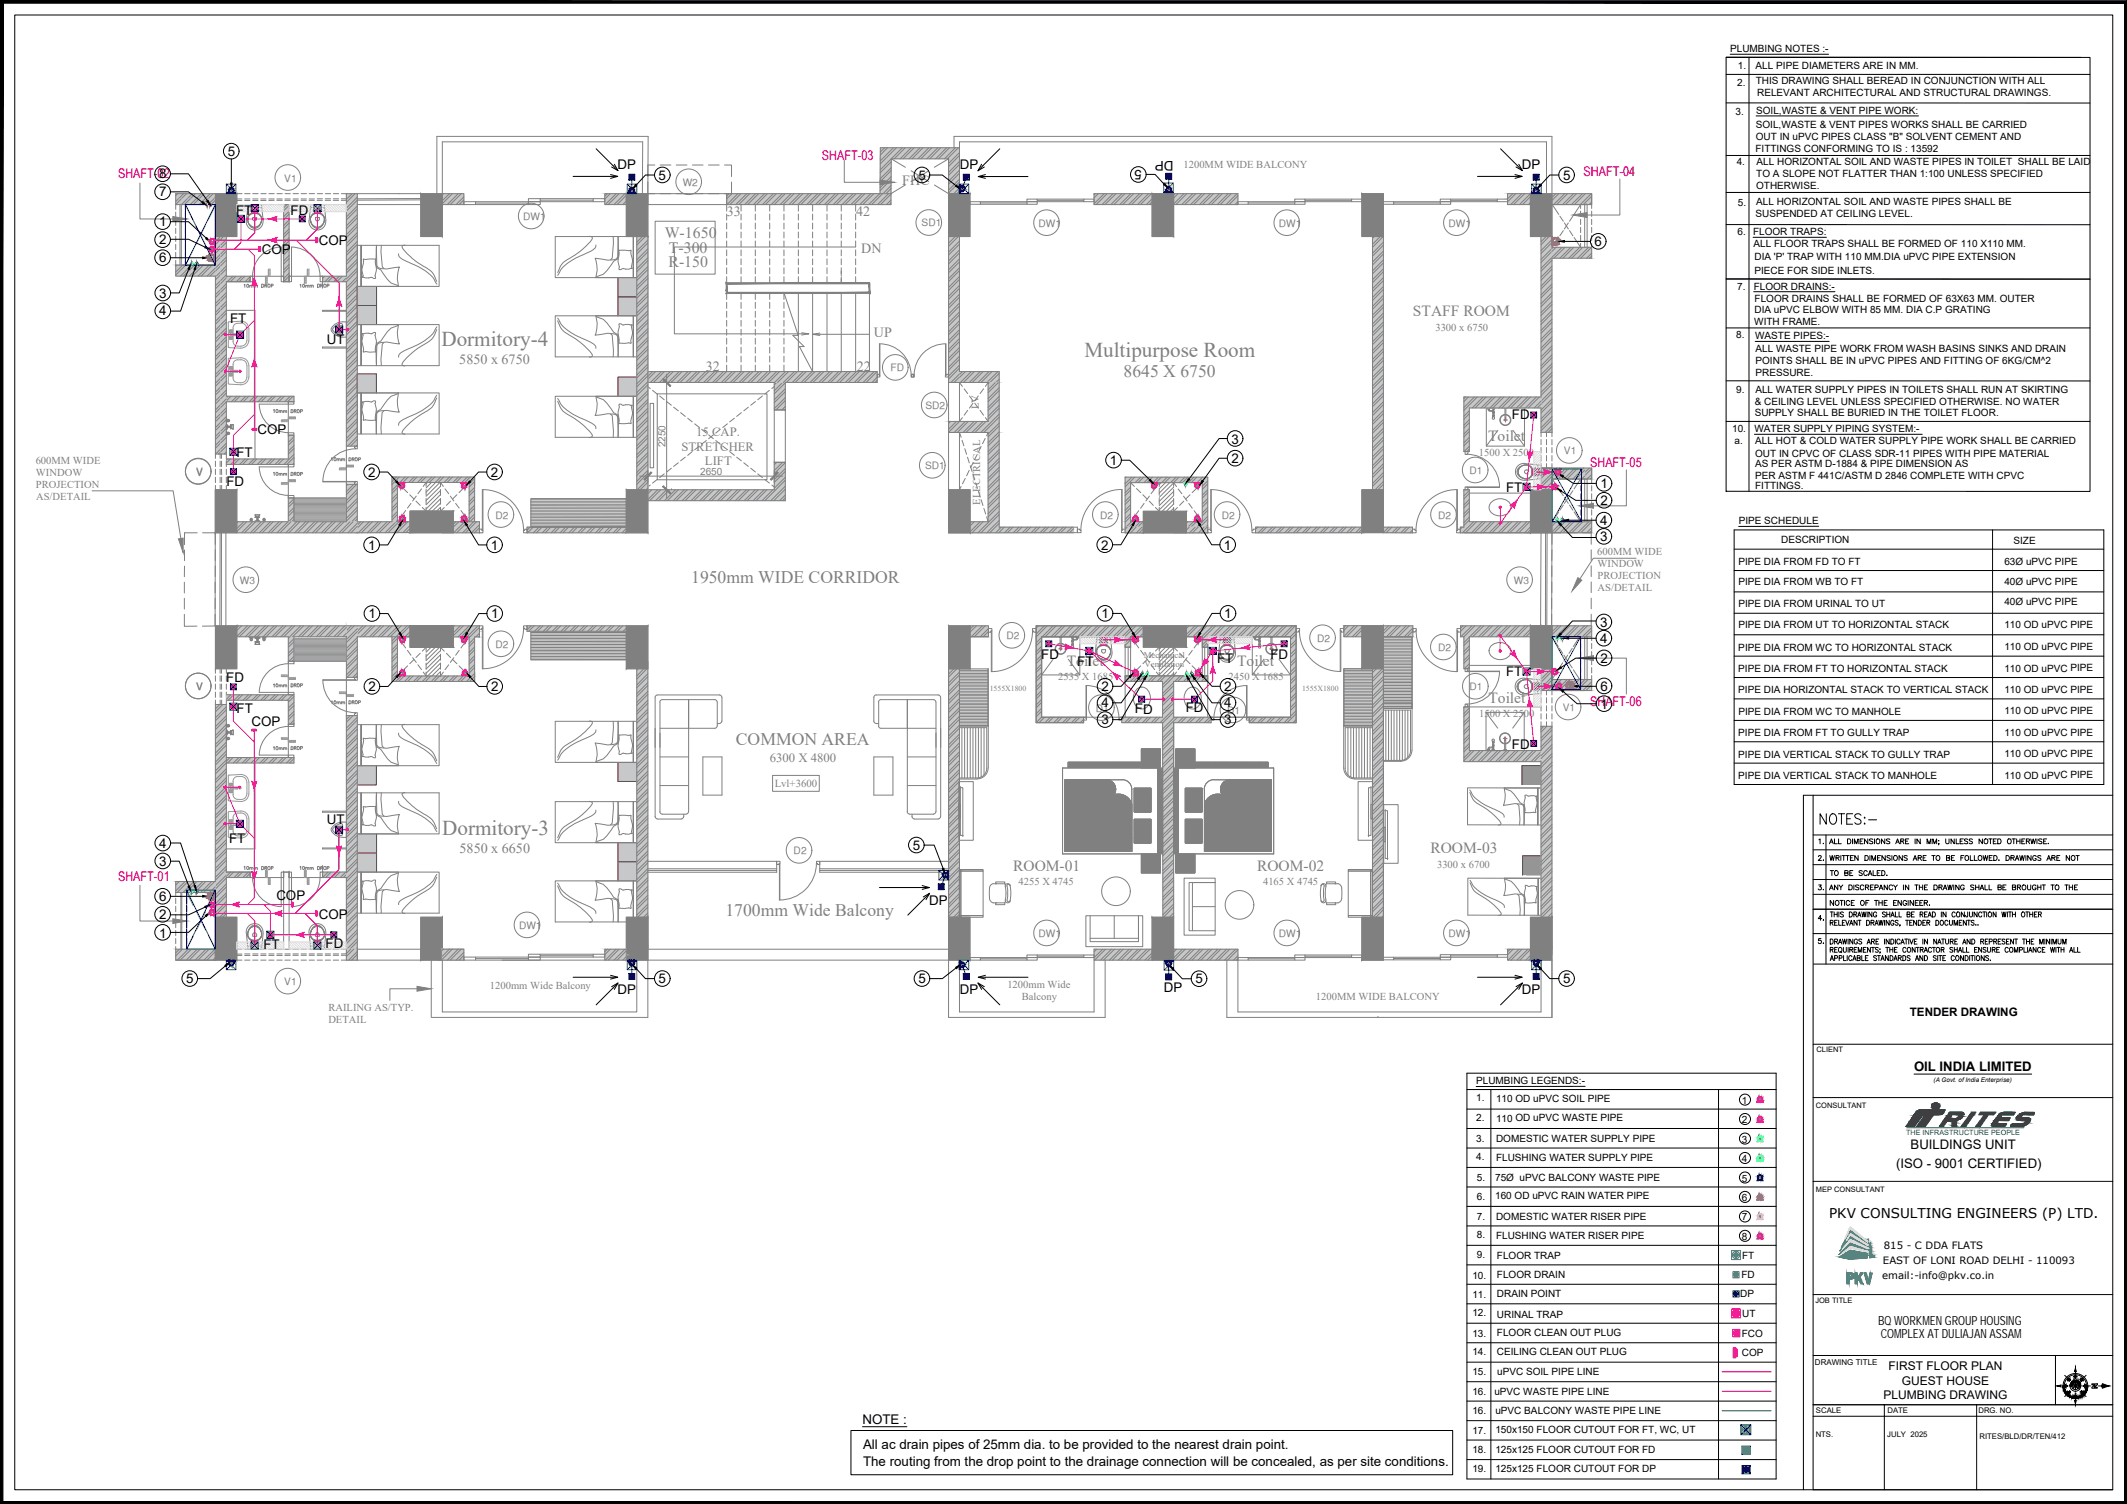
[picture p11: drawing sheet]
<svg xmlns="http://www.w3.org/2000/svg" width="594mm" height="420mm" viewBox="0 0 594 420" stroke-linecap="round" stroke-linejoin="round" font-family="sans-serif">
<defs><g id="words">
<text font-size="6.2" x="507.3" y="231.4">NOTES:-</text>
<g font-size="5.9" fill="#808080">
<text x="123.3" y="96.6">Dormitory-4</text>
<text x="302.9" y="99.7">Multipurpose Room</text>
<text x="123.5" y="233.2">Dormitory-3</text>
</g>
<g font-size="4.9" fill="#808080">
<text x="313.8" y="105.4">8645 X 6750</text>
<text x="193.1" y="162.9">1950mm WIDE CORRIDOR</text>
<text x="205.5" y="208.2">COMMON AREA</text>
<text x="202.6" y="255.8">1700mm Wide Balcony</text>
</g>
<g font-size="4.4" fill="#808080">
<text x="185.6" y="66.5">W-1650</text>
<text x="186.8" y="70.7">T-300</text>
<text x="186.7" y="74.7">R-150</text>
</g>
<g font-size="4.4">
<text x="506.9" y="241.7">2.</text>
<text x="506.9" y="249.8">3.</text>
<text x="510.5" y="258.2" transform="rotate(-90 510.5 258.2)">4.</text>
<text x="510.5" y="264.9" transform="rotate(-90 510.5 264.9)">5.</text>
</g>
<g font-size="4.3" fill="#808080">
<text x="394.6" y="88.2">STAFF ROOM</text>
<text x="415.6" y="123.3">Toilet</text>
<text x="298" y="186">Toilet</text>
<text x="345.5" y="186">Toilet</text>
<text x="415.7" y="196.3">Toilet</text>
<text x="399.5" y="238.4">ROOM-03</text>
<text x="283" y="243.2">ROOM-01</text>
<text x="351.1" y="243.2">ROOM-02</text>
</g>
<text font-size="4" x="510.5" y="237.1" transform="rotate(-90 510.5 237.1)">1.</text>
<g font-size="3.9" fill="#808080">
<text x="252" y="51.6">FHC</text>
<text x="203" y="60.2">33</text>
<text x="239.2" y="60.2">42</text>
<text x="240.6" y="70.8">DN</text>
<text x="244.1" y="94">UP</text>
<text x="128.3" y="101.7">5850 x 6750</text>
<text x="197.2" y="103.7">32</text>
<text x="239.3" y="103.7">22</text>
<text x="128.4" y="238.3">5850 x 6650</text>
</g>
<text font-size="3.8" x="510.9" y="340.3">PKV CONSULTING ENGINEERS (P) LTD.</text>
<g font-size="3.7">
<text x="63.6" y="43.6">5</text>
<text x="172.5" y="47.2">DP</text>
<text x="268.1" y="47.2">DP</text>
<text x="318.9" y="47.5" transform="rotate(180 318.9 47.5)">5</text>
<text x="327.8" y="44.9" transform="rotate(180 327.8 44.9)">DP</text>
<text x="425.1" y="47.2">DP</text>
<text x="44.4" y="49.8">8</text>
<text x="184" y="50.2">5</text>
<text x="256.5" y="50.2">5</text>
<text x="436.6" y="50.2">5</text>
<text x="44.4" y="54.9">7</text>
<text x="44.4" y="63.2">1</text>
<text x="65.9" y="60.2">FT</text>
<text x="81.2" y="60.2">FD</text>
<text x="44.4" y="68.2">2</text>
<text x="73.2" y="71">COP</text>
<text x="89.1" y="68.5">COP</text>
<text x="445.4" y="68.7">6</text>
<text x="44.4" y="73.3">6</text>
<text x="44.4" y="83.1">3</text>
<text x="44.4" y="88.1">4</text>
<text x="64.3" y="90.1">FT</text>
<text x="91.3" y="96.2">UT</text>
<text x="422.3" y="117">FD</text>
<text x="71.9" y="121.4">COP</text>
<text x="343.9" y="123.9">3</text>
<text x="66.1" y="127.6">FT</text>
<text x="310" y="130">1</text>
<text x="343.9" y="129.4">2</text>
<text x="63.2" y="135.8">FD</text>
<text x="102.8" y="133.3">2</text>
<text x="137.1" y="133.3">2</text>
<text x="420.6" y="137.3">FT</text>
<text x="447" y="136.3">1</text>
<text x="447" y="141.1">2</text>
<text x="446.9" y="146.6">4</text>
<text x="102.8" y="153.6">1</text>
<text x="137.1" y="153.6">1</text>
<text x="307.6" y="153.6">2</text>
<text x="341.9" y="153.6">1</text>
<text x="446.9" y="151.1">3</text>
<text x="102.9" y="172.7">1</text>
<text x="137.2" y="172.7">1</text>
<text x="307.7" y="172.6">1</text>
<text x="341.9" y="172.6">1</text>
<text x="446.9" y="175.1">3</text>
<text x="446.9" y="179.7">4</text>
<text x="290.8" y="184">FD</text>
<text x="340" y="185.2">FT</text>
<text x="354.9" y="184">FD</text>
<text x="447" y="185.2">2</text>
<text x="63.2" y="190.5">FD</text>
<text x="300.9" y="186.1" transform="rotate(1 300.9 186.1)">FT</text>
<text x="420.6" y="189">FT</text>
<text x="102.9" y="193">2</text>
<text x="137.2" y="193">2</text>
<text x="307.7" y="193">2</text>
<text x="307.7" y="197.6">4</text>
<text x="341.9" y="193">2</text>
<text x="341.9" y="197.6">4</text>
<text x="447" y="193">6</text>
<text x="447" y="198">1</text>
<text x="66.1" y="199.3">FT</text>
<text x="70.2" y="202.9">COP</text>
<text x="307.7" y="202.3">3</text>
<text x="317" y="199.3">FD</text>
<text x="331.2" y="199">FD</text>
<text x="341.9" y="202.3">3</text>
<text x="422.3" y="209.3">FD</text>
<text x="91.3" y="230.3">UT</text>
<text x="44.4" y="236.9">4</text>
<text x="64" y="235.5">FT</text>
<text x="254.9" y="237.4">5</text>
<text x="44.4" y="241.9">3</text>
<text x="44.4" y="251.8">6</text>
<text x="77.2" y="251.4">COP</text>
<text x="44.4" y="256.8">2</text>
<text x="89.1" y="256.7">COP</text>
<text x="259.5" y="252.7">DP</text>
<text x="44.4" y="261.9">1</text>
<text x="73.6" y="265.1">FT</text>
<text x="90.9" y="264.8">FD</text>
<text x="52" y="274.7">5</text>
<text x="184" y="274.7">5</text>
<text x="256.5" y="274.7">5</text>
<text x="333.9" y="274.7">5</text>
<text x="436.6" y="274.7">5</text>
<text x="172.5" y="277.8">DP</text>
<text x="268.1" y="277.8">DP</text>
<text x="325" y="277.2">DP</text>
<text x="425.1" y="277.8">DP</text>
<text x="534.6" y="299.3">OIL INDIA LIMITED</text>
<text x="533.6" y="320.9">BUILDINGS UNIT</text>
<text x="529.6" y="326.3">(ISO - 9001 CERTIFIED)</text>
<text x="240.9" y="397.8">NOTE :</text>
<text x="241.1" y="404.7">All ac drain pipes of 25mm dia. to be provided to the nearest drain point.</text>
<text x="241.1" y="409.7">The routing from the drop point to the drainage connection will be concealed, as per site conditions.</text>
</g>
<g font-size="3.7" fill="#f00">
<text x="229.5" y="44.6">SHAFT-03</text>
<text x="33" y="49.8">SHAFT-02</text>
<text x="442.3" y="49.1">SHAFT-04</text>
<text x="444.1" y="130.4">SHAFT-05</text>
<text x="444.1" y="197.3">SHAFT-06</text>
<text x="33" y="246">SHAFT-01</text>
</g>
<g font-size="3.5" fill="#808080">
<text x="190.3" y="125.9">STRETCHER</text>
<text x="194.5" y="121.9">15 CAP.</text>
<text x="196.9" y="129.9">LIFT</text>
<text x="215" y="212.8">6300 X 4800</text>
</g>
<g font-size="3.5">
<text x="524.6" y="370.2">BQ WORKMEN GROUP HOUSING</text>
<text x="525.3" y="373.8">COMPLEX AT DULIAJAN ASSAM</text>
<text x="576.8" y="387">SW</text>
<text x="582.8" y="387" transform="rotate(-90 582.8 387)">NW</text>
<text x="582.8" y="390.5" transform="rotate(-90 582.8 390.5)">NE</text>
</g>
<g font-size="3.3">
<text x="527.5" y="382.7">FIRST FLOOR PLAN</text>
<text x="531.2" y="386.8">GUEST HOUSE</text>
<text x="526.1" y="390.8">PLUMBING DRAWING</text>
</g>
<text font-size="3.2" x="533.4" y="283.7">TENDER DRAWING</text>
<g font-size="3.1">
<text x="578.6" y="386.3">W</text>
<text x="576.8" y="390.2">SE</text>
<text x="578.6" y="390.9">E</text>
</g>
<g font-size="3" fill="#808080">
<text x="330.6" y="46.8">1200MM WIDE BALCONY</text>
<text x="400.9" y="92.3">3300 x 6750</text>
<text x="273.4" y="114.3" transform="rotate(-90 273.4 114.3)">LV</text>
<text x="10" y="129.7">600MM WIDE</text>
<text x="413.1" y="127.4">1500 X 2500</text>
<text x="10" y="133">WINDOW</text>
<text x="10" y="136.3">PROJECTION</text>
<text x="10.1" y="139.7">AS/DETAIL</text>
<text x="273.8" y="141" transform="rotate(-90 273.8 141)">ELECTRICAL</text>
<text x="446.1" y="155.1">600MM WIDE</text>
<text x="446.2" y="158.5">WINDOW</text>
<text x="446.2" y="161.8">PROJECTION</text>
<text x="446.2" y="165.1">AS/DETAIL</text>
<text x="295.5" y="190">2535 X 1685</text>
<text x="343.1" y="190">2450 X 1685</text>
<text x="413.1" y="200.4">1500 X 2500</text>
<text x="216.4" y="219.8">Lvl+3600</text>
<text x="401.4" y="242.4">3300 x 6700</text>
<text x="284.5" y="247.3">4255 X 4745</text>
<text x="352.8" y="247.3">4165 X 4745</text>
<text x="281.4" y="276">1200mm Wide</text>
<text x="136.8" y="276.2">1200mm Wide Balcony</text>
<text x="285.4" y="279.4">Balcony</text>
<text x="367.6" y="279.3">1200MM WIDE BALCONY</text>
<text x="91.7" y="282.5">RAILING AS/TYP.</text>
<text x="91.7" y="285.9">DETAIL</text>
</g>
<g font-size="2.8">
<text x="483.2" y="14.6">PLUMBING NOTES :-</text>
<text x="485.2" y="23.9">2.</text>
<text x="485.4" y="19.2">1.</text>
<text x="490.4" y="19.3">ALL PIPE DIAMETERS ARE IN MM.</text>
<text x="490.4" y="23.6">THIS DRAWING SHALL BEREAD IN CONJUNCTION WITH ALL</text>
<text x="490.8" y="26.8">RELEVANT ARCHITECTURAL AND STRUCTURAL DRAWINGS.</text>
<text x="484.8" y="32">3.</text>
<text x="490.4" y="35.7">SOIL,WASTE &amp; VENT PIPES WORKS SHALL BE CARRIED</text>
<text x="490.5" y="31.8">SOIL,WASTE &amp; VENT PIPE WORK:</text>
<text x="490.4" y="39.2">OUT IN uPVC PIPES CLASS &quot;B&quot; SOLVENT CEMENT AND</text>
<text x="485.1" y="46.1">4.</text>
<text x="490.3" y="42.4">FITTINGS CONFORMING TO IS : 13592</text>
<text x="490.6" y="46">ALL HORIZONTAL SOIL AND WASTE PIPES IN TOILET SHALL BE LAID</text>
<text x="490.5" y="52.7">OTHERWISE.</text>
<text x="490.5" y="49.4">TO A SLOPE NOT FLATTER THAN 1:100 UNLESS SPECIFIED</text>
<text x="485.4" y="57.5">5.</text>
<text x="490.5" y="57.4">ALL HORIZONTAL SOIL AND WASTE PIPES SHALL BE</text>
<text x="485.3" y="65.7">6.</text>
<text x="489.6" y="65.7">FLOOR TRAPS:</text>
<text x="490.3" y="60.5">SUSPENDED AT CEILING LEVEL.</text>
<text x="489.8" y="69">ALL FLOOR TRAPS SHALL BE FORMED OF 110 X110 MM.</text>
<text x="490" y="76.5">PIECE FOR SIDE INLETS.</text>
<text x="490" y="72.8">DIA 'P' TRAP WITH 110 MM.DIA uPVC PIPE EXTENSION</text>
<text x="485.2" y="80.9">7.</text>
<text x="489.8" y="80.9">FLOOR DRAINS:-</text>
<text x="490" y="87.5">DIA uPVC ELBOW WITH 85 MM. DIA C.P GRATING</text>
<text x="490.1" y="84.3">FLOOR DRAINS SHALL BE FORMED OF 63X63 MM. OUTER</text>
<text x="484.9" y="94.4">8.</text>
<text x="490" y="90.7">WITH FRAME.</text>
<text x="490.2" y="94.8">WASTE PIPES:-</text>
<text x="490.3" y="101.6">POINTS SHALL BE IN uPVC PIPES AND FITTING OF 6KG/CM^2</text>
<text x="490.3" y="98.4">ALL WASTE PIPE WORK FROM WASH BASINS SINKS AND DRAIN</text>
<text x="490.3" y="105.1">PRESSURE.</text>
<text x="484.9" y="109.9">9.</text>
<text x="490.1" y="113.1">&amp; CEILING LEVEL UNLESS SPECIFIED OTHERWISE. NO WATER</text>
<text x="490.3" y="109.9">ALL WATER SUPPLY PIPES IN TOILETS SHALL RUN AT SKIRTING</text>
<text x="490.1" y="116.3">SUPPLY SHALL BE BURIED IN THE TOILET FLOOR.</text>
<text x="483.8" y="120.7">10.</text>
<text x="484.5" y="124.2">a.</text>
<text x="490" y="120.7">WATER SUPPLY PIPING SYSTEM:-</text>
<text x="490.2" y="124">ALL HOT &amp; COLD WATER SUPPLY PIPE WORK SHALL BE CARRIED</text>
<text x="490.2" y="130.6">AS PER ASTM D-1884 &amp; PIPE DIMENSION AS</text>
<text x="490.2" y="127.6">OUT IN CPVC OF CLASS SDR-11 PIPES WITH PIPE MATERIAL</text>
<text x="490.2" y="136.6">FITTINGS.</text>
<text x="490.2" y="133.9">PER ASTM F 441C/ASTM D 2846 COMPLETE WITH CPVC</text>
<text x="485.6" y="146.5">PIPE SCHEDULE</text>
<text x="497.5" y="151.8">DESCRIPTION</text>
<text x="562.4" y="151.9">SIZE</text>
<text x="485.5" y="157.8">PIPE DIA FROM FD TO FT</text>
<text x="559.8" y="157.9">63Ø uPVC PIPE</text>
<text x="485.5" y="163.4">PIPE DIA FROM WB TO FT</text>
<text x="559.8" y="163.5">40Ø uPVC PIPE</text>
<text x="485.5" y="169.5">PIPE DIA FROM URINAL TO UT</text>
<text x="559.8" y="169">40Ø uPVC PIPE</text>
<text x="485.5" y="175.5">PIPE DIA FROM UT TO HORIZONTAL STACK</text>
<text x="559.8" y="175.4">110 OD uPVC PIPE</text>
<text x="485.5" y="181.7">PIPE DIA FROM WC TO HORIZONTAL STACK</text>
<text x="559.8" y="181.6">110 OD uPVC PIPE</text>
<text x="485.5" y="187.7">PIPE DIA FROM FT TO HORIZONTAL STACK</text>
<text x="559.8" y="187.6">110 OD uPVC PIPE</text>
<text x="485.5" y="193.7">PIPE DIA HORIZONTAL STACK TO VERTICAL STACK</text>
<text x="559.8" y="193.6">110 OD uPVC PIPE</text>
<text x="485.5" y="199.6">PIPE DIA FROM WC TO MANHOLE</text>
<text x="559.8" y="199.6">110 OD uPVC PIPE</text>
<text x="485.5" y="205.7">PIPE DIA FROM FT TO GULLY TRAP</text>
<text x="559.8" y="205.5">110 OD uPVC PIPE</text>
<text x="485.5" y="211.6">PIPE DIA VERTICAL STACK TO GULLY TRAP</text>
<text x="559.8" y="211.5">110 OD uPVC PIPE</text>
<text x="485.5" y="217.6">PIPE DIA VERTICAL STACK TO MANHOLE</text>
<text x="559.8" y="217.5">110 OD uPVC PIPE</text>
<text x="412.3" y="302.9">PLUMBING LEGENDS:-</text>
<text x="412.3" y="307.6">1.</text>
<text x="417.8" y="307.8">110 OD uPVC SOIL PIPE</text>
<text x="486.5" y="308.3">1</text>
<text x="412.3" y="313.1">2.</text>
<text x="417.8" y="313.3">110 OD uPVC WASTE PIPE</text>
<text x="486.5" y="313.7">2</text>
<text x="412.3" y="319">3.</text>
<text x="417.8" y="319">DOMESTIC WATER SUPPLY PIPE</text>
<text x="486.5" y="319.2">3</text>
<text x="412.3" y="324.2">4.</text>
<text x="412.5" y="329.9">5.</text>
<text x="417.6" y="330">75Ø uPVC BALCONY WASTE PIPE</text>
<text x="417.8" y="324.4">FLUSHING WATER SUPPLY PIPE</text>
<text x="486.5" y="324.6">4</text>
<text x="412.5" y="335.3">6.</text>
<text x="417.6" y="335.1">160 OD uPVC RAIN WATER PIPE</text>
<text x="486.5" y="330.1">5</text>
<text x="486.5" y="335.5">6</text>
<text x="412.5" y="341">7.</text>
<text x="417.8" y="340.7">DOMESTIC WATER RISER PIPE</text>
<text x="486.5" y="341">7</text>
<text x="412.5" y="345.9">8.</text>
<text x="417.8" y="346.2">FLUSHING WATER RISER PIPE</text>
<text x="486.5" y="346.4">8</text>
<text x="412.5" y="351.3">9.</text>
<text x="418.1" y="351.7">FLOOR TRAP</text>
<text x="486.6" y="351.7">FT</text>
<text x="525.9" y="353">EAST OF LONI ROAD DELHI - 110093</text>
<text x="526.2" y="348.9">815 - C DDA FLATS</text>
<text x="411.2" y="357.2">10.</text>
<text x="418.1" y="357.1">FLOOR DRAIN</text>
<text x="486.4" y="357">FD</text>
<text x="525.7" y="357.3">email:-info@pkv.co.in</text>
<text x="411.2" y="362.5">11.</text>
<text x="418.1" y="362.3">DRAIN POINT</text>
<text x="486" y="362.3">DP</text>
<text x="411.2" y="367.7">12.</text>
<text x="418.1" y="368.1">URINAL TRAP</text>
<text x="486.6" y="368">UT</text>
<text x="411.2" y="373.4">13.</text>
<text x="418.1" y="373.2">FLOOR CLEAN OUT PLUG</text>
<text x="486.5" y="373.5">FCO</text>
<text x="411.2" y="378.6">14.</text>
<text x="418.1" y="378.6">CEILING CLEAN OUT PLUG</text>
<text x="486.5" y="378.9">COP</text>
<text x="411.2" y="384">15.</text>
<text x="411.2" y="389.6">16.</text>
<text x="417.4" y="389.6">uPVC WASTE PIPE LINE</text>
<text x="418.2" y="384.1">uPVC SOIL PIPE LINE</text>
<text x="411.2" y="395.1">16.</text>
<text x="417.7" y="395">uPVC BALCONY WASTE PIPE LINE</text>
<text x="411.2" y="400.5">17.</text>
<text x="417.7" y="400.4">150x150 FLOOR CUTOUT FOR FT, WC, UT</text>
<text x="411.2" y="405.9">18.</text>
<text x="417.7" y="405.9">125x125 FLOOR CUTOUT FOR FD</text>
<text x="411.2" y="411.1">19.</text>
<text x="417.7" y="411.3">125x125 FLOOR CUTOUT FOR DP</text>
</g>
<g font-size="2.8" fill="#808080">
<text x="79.4" y="50.7">V1</text>
<text x="190.7" y="51.9">W2</text>
<text x="146.1" y="61.5">DW1</text>
<text x="257.4" y="63.2">SD1</text>
<text x="290" y="63.3">DW1</text>
<text x="357.2" y="63.3">DW1</text>
<text x="404.6" y="63.3">DW1</text>
<text x="248.7" y="103.7">FD</text>
<text x="258.5" y="114.3">SD2</text>
<text x="185.9" y="124.9" transform="rotate(-90 185.9 124.9)">2250</text>
<text x="258.4" y="131.1">SD1</text>
<text x="436.8" y="126.9">V1</text>
<text x="54.8" y="132.7">V</text>
<text x="195.6" y="132.6">2650</text>
<text x="410.4" y="132.4">D1</text>
<text x="138.4" y="144.9">D2</text>
<text x="307.3" y="144.9">D2</text>
<text x="341.2" y="144.9">D2</text>
<text x="401.7" y="144.9">D2</text>
<text x="67" y="163.1">W3</text>
<text x="422.8" y="163.1">W3</text>
<text x="281.1" y="178.6">D2</text>
<text x="367.9" y="179.3">D2</text>
<text x="138.4" y="181">D2</text>
<text x="401.7" y="181.9">D2</text>
<text x="54.8" y="192.7">V</text>
<text x="410.5" y="192.8">D1</text>
<text x="306" y="198.8">D1</text>
<text x="342.8" y="199.4">D1</text>
<text x="436.5" y="198.6">V1</text>
<text x="221.7" y="238.7">D2</text>
<text x="145" y="259.5">DW1</text>
<text x="290" y="261.7">DW1</text>
<text x="357.2" y="261.7">DW1</text>
<text x="404.6" y="261.7">DW1</text>
<text x="79.4" y="275.2">V1</text>
</g>
<g font-size="2.6">
<text x="576.4" y="388.4">S</text>
<text x="581" y="388.4">N</text>
</g>
<g font-size="2.5" fill="#808080">
<text x="319.5" y="183.8">Mechanical</text>
<text x="319.7" y="186.4">Ventilation</text>
</g>
<g font-size="2.2" fill="#808080">
<text x="276.5" y="193">1555X1800</text>
<text x="363.7" y="193">1555X1800</text>
</g>
<g font-size="2.2">
<text x="506.9" y="381.4">DRAWING TITLE</text>
<text x="507.2" y="394.8">SCALE</text>
<text x="527.2" y="394.8">DATE</text>
<text x="552.6" y="394.8">DRG. NO.</text>
<text x="507.1" y="401.6">NTS.</text>
<text x="527.1" y="401.6">JULY 2025</text>
<text x="552.9" y="401.9">RITES/BLD/DR/TEN/412</text>
</g>
<g font-size="2.1">
<text x="507.4" y="293.9">CLIENT</text>
<text x="507.2" y="309.6">CONSULTANT</text>
<text x="507.2" y="333">MEP CONSULTANT</text>
<text x="507" y="364">JOB TITLE</text>
</g>
<text font-size="2" fill="#009926" x="532.4" y="317">THE INFRASTRUCTURE PEOPLE</text>
<text font-size="1.8" x="540.1" y="302.3">(A Govt. of India Enterprise)</text>
</g></defs>
<!-- layer: Sanitari -->
<g fill="none" stroke="#808080" stroke-width=".28">
<path d="M69.1 58.1l2.3-.3 1.7 .3M70.4 59.7a1.65 1.65 0 0 0-1.2 1.5M71.9 59.7h-1.5M71.9 59.7l.6 .4M86.7 58.1l2.2-.3 1.7 .3M87.9 59.7a1.65 1.65 0 0 0-1.2 1.5M89.4 59.7l1 .9M89.4 59.7h-1.5M69.2 61.2l.1 .9 .4 .7M69.2 61.2a2.1 2.1 0 0 0 2.6 2.4l.7-.6M69.7 62.8a1.71 1.71 0 0 0 2.8 0M70.6 61.2v-.5h1.1v.5"/>
<path d="M70.6 61.2a.53 .53 0 0 0 .5 .5 .53 .53 0 0 0 .5-.5M72.5 60.1l.4 .5M72.9 60.5a1.96 1.96 0 0 0-2.1-1.1 1.96 1.96 0 0 0-1.6 1.8M72.9 60.5l.2 .7M72.9 60.6l.2 .6M73.1 61.2l-.2 1-.4 .8M73.1 61.2l-.2 .9-.4 .7M73.4 61.7a2.34 2.34 0 0 1-2.3 2.6 2.34 2.34 0 0 1-2.3-2.6l.5-4.5h3.7l.5 4.5M86.7 61.2l.2 .9 .4 .7M87.3 62.8a1.71 1.71 0 0 0 2.7 0M88.1 61.2v-.5h1.1v.5M88.1 61.2a.53 .53 0 0 0 .5 .5 .53 .53 0 0 0 .6-.5"/>
<path d="M90.5 60.5a1.96 1.96 0 0 0-2.2-1.1 1.96 1.96 0 0 0-1.6 1.8M90.5 60.5l.1 .7M90.5 60.6l.1 .6M90.6 61.2a2.11 2.11 0 0 1-2.7 2.4 2.8 2.8 0 0 1-1.2-2.4M90.6 61.2l-.2 .9-.4 .7M91 61.7a2.34 2.34 0 0 1-2.3 2.6 2.34 2.34 0 0 1-2.4-2.6l.5-4.5h3.8l.4 4.5M63.2 86.7h8v41.5M93 91.8a2.62 2.62 0 0 1 2.5-1.3l.2 .3-.1 2.7a2.18 2.18 0 0 1-2.7-1.3v-.3M95.7 94.1a3.2 3.2 0 0 1-3.2-2.2 3.8 3.8 0 0 1 4.2-2v4.3h-1M96.7 86.7h-6.6v.3h6.6M96.7 96.9h-6.6v.3h6.6M415.1 114h10.7v10.6h-10.7z"/>
<path d="M415.4 114l.1 .1M415.4 114h.1M415.4 114h.8zM415.6 114.1v.2M415.6 114.2v.1M415.6 114.3h.4v.2h-.4zM415.7 114.5l.1 .2M415.7 114.1v.2M415.7 114.7l1.2 .3M415.9 114.1v.2M415.9 114.5l1.1 .3M416 114.2l-.1 .1"/>
<path d="M416 114.1v.2M416.2 114l-.7 .1M416.7 114h.8M416.8 114h.1M416.8 114h.7M416.9 115.3h.4M416.9 114.2l.1 .1M416.9 116.2h.4M417 116.2h.3M417 115.3h.3M417 114.1v.2M417 116.3h.2"/>
<path d="M417 115.4h.2M417 114.5h.2M417 116.4l-.2 .4M417 114.3h.3v.2h-.3zM417 115.4h.1M417 115.3h.1M417 116.2h.1M417 115.2v.1M417 115.4v.8M417.1 114.1v.2M417.1 114.6v.3M417.2 114.1v.2"/>
<path d="M417.2 114.6v.3M417.3 115.4h.1M417.3 116.2v.1a.36 .36 0 0 1 .1 .6 .36 .36 0 0 1-.6-.1M417.3 116.2l-.3-.1v.3M417.3 115.3h.1M417.3 116.2h.1M417.3 115.2v.1M417.3 115.4v.8M417.3 114.2v.1M417.3 114.1v.2M417.5 114h-.7M417.5 114h.1"/>
<path d="M420.1 114h.7M420.1 114h.7zM420.3 115.8a1.55 1.55 0 0 0-1.2 2.3 1.55 1.55 0 0 0 2.7 0 1.55 1.55 0 0 0-1.2-2.3M420.3 115.9a1.42 1.42 0 0 0-1.1 2.2 1.42 1.42 0 0 0 2.5 0 1.42 1.42 0 0 0-1.1-2.2M420.3 114.1v3.1M420.6 114.1v3.1M420.8 114h.1M410.4 137.8h17.1M418.4 120.2l-3.3 4.4M422.6 120.2l3.2 4.4M424.5 130.4a1.64 1.64 0 0 0 0 2.8M424.5 133.2l.8 .4"/>
<path d="M424.7 133.2l.7 .4M425.3 133.6l1 .2M425.4 133.6l.9 .2M425.9 129.5a2.35 2.35 0 0 0-2.6 2.3 2.35 2.35 0 0 0 2.6 2.3M425.9 129.5l4.5 .5v3.7l-4.5 .5M426.3 132.3a.53 .53 0 0 1-.5-.5 .53 .53 0 0 1 .6-.5h.4v1.1h-.4M426.3 129.9a1.93 1.93 0 0 0-2 1 1.93 1.93 0 0 0 .4 2.3M426.3 129.9a1.89 1.89 0 0 1 1.5 2.7M426.3 129.9a1.95 1.95 0 0 1 1.8 1.2 1.95 1.95 0 0 1-.5 2.1M426.3 129.9l-.7 .1-1.1 .5M426.9 133.6l-.6 .2M427.6 133.2l-.6 .4-.7 .2"/>
<path d="M427.8 132.6l-.9 1M429.4 129.8l.3 1.7-.3 2.3M416.5 140.3a3.4 3.4 0 0 1 5.4 .7 2.61 2.61 0 0 1-2.8 3.1 2.51 2.51 0 0 1-2.9-3.3zM290.9 177.9h10.7v10.7h-10.7zM295.9 177.9v.1M295.9 177.9h.7M296 178h.6M296.1 178v3.1M296.1 179.7a1.55 1.55 0 0 0-1.2 2.4 1.55 1.55 0 0 0 2.7 0 1.55 1.55 0 0 0-1.2-2.4M296.1 179.8a1.42 1.42 0 0 0-1.1 2.2 1.42 1.42 0 0 0 2.4 0 1.42 1.42 0 0 0-1-2.2M296.4 178v3.1M296.6 177.9h.1"/>
<path d="M296.6 177.9l-.1 .1M296.6 177.9h-.8M299.2 177.9h.8zM299.2 177.9l.1 .1M299.2 177.9h.1M299.3 178h.6M299.3 178.8h.4M299.4 178.9v.3M299.4 179.3h.3M299.4 179.2h.3M299.4 179.1h.3M299.4 178v.2"/>
<path d="M299.4 178.5h.3M299.4 178.2h.3v.3h-.3zM299.4 179.3h.1M299.4 179.2h.1M299.4 179.3v.8h.3M299.5 178v.2M299.5 178.5v.3M299.6 178.5v.2l1-.1M299.6 178v.2M299.7 179.3h.1M299.7 178.9v.2M299.7 179.2h.1"/>
<path d="M299.7 179.3v.8M299.8 178.2h-.1M299.8 178v.2M299.9 178.9h-.1M299.9 177.9l-.1 .1M300.5 177.9h.8M300.5 177.9l.1 .1M300.5 177.9h.1M300.5 177.9l.7 .1M300.6 178h.6M300.7 178v.2M300.7 178.2h.1"/>
<path d="M300.7 178.2h.4v.3h-.4zM300.8 178.4l-.2 .2M300.8 178v.2M300.9 178.6l-1 .3M301 178.4l-.1 .2M301 178v.2l.1-.2M306.2 178.8l2.3-.2 1.7 .2M306.4 177.9h3.7l.5 4.5a2.37 2.37 0 0 1-2.4 2.6 2.37 2.37 0 0 1-2.3-2.6zM340.7 178.8l2.3-.2 1.7 .2M340.8 177.9h3.8l.5 4.5a2.35 2.35 0 0 1-2.4 2.6 2.35 2.35 0 0 1-2.3-2.6zM349.8 177.9h10.6v10.7h-10.6zM350.2 178h.5"/>
<path d="M350.3 178v.2M350.3 178.2h.3v.3h-.3zM350.4 178.4l.2 .3 .9 .2M350.4 178v.2M350.5 178v.2M350.5 178.4l.2 .2M350.7 178l-.1 .2M350.8 177.9l-.1 .1M350.8 177.9h.1M350.8 177.9l-.6 .1M350.9 177.9h-.8M350.9 177.9h.1"/>
<path d="M351.4 177.9l.1 .1M351.4 177.9h.8zM351.5 178.9l.1 .3M351.5 178h.6M351.6 178.8h.4M351.6 179.3h.4M351.6 178.2h.1M351.6 179.2h.3M351.6 179.1h.3M351.6 178.2h.4v.3h-.4zM351.6 179.3v.8h.3v-.8M351.6 178v.2"/>
<path d="M351.6 179.3h.3M351.7 178.5h.2M351.7 179.3h.1M351.7 179.2h.1M351.7 178.5v.2l-.9-.1M351.7 178v.2M351.9 178v.2M351.9 178.5v.3M351.9 179.3h.1M351.9 179.2h.1M352 178.2h-.1M352 178.9l-.1 .3"/>
<path d="M352 178v.2M352.2 177.9l-.1 .1M354.7 177.9h.8M354.7 177.9h.1M354.7 177.9l.1 .1M354.8 177.9h.1M354.8 177.9l.6 .1M354.9 178h.5M354.9 179.7a1.55 1.55 0 0 0-1.1 2.4 1.55 1.55 0 0 0 2.6 0 1.55 1.55 0 0 0-1.2-2.4M354.9 179.8a1.42 1.42 0 0 0-1 2.2 1.42 1.42 0 0 0 2.4 0 1.42 1.42 0 0 0-1.1-2.2M355 178v3.1M355.3 178v3.1"/>
<path d="M294.1 184.2l-3.2 4.4M298.4 184.2l3.2 4.4M299.2 180.7l.3 .4 .4-.4M299.4 180.1h.3M299.4 180.2l-.1 .6M299.4 180.2h.3M299.4 180.1h.1M299.7 180.1h.1M299.7 180.4l.2 .4M299.7 180.2v.2M306.3 181.9l.1 .9M306.3 181.9l.2 1 .4 .8"/>
<path d="M306.4 181.2a1.98 1.98 0 0 1 1.8-1.2 1.98 1.98 0 0 1 1.8 1.2M306.4 182.8l.4 .7M306.4 181.2l-.1 .7M306.8 183.7l.7 .6M306.9 183.5l.6 .5M307.5 180.5h1.5M307.5 180.5a1.64 1.64 0 0 0-1.2 1.4M307.5 184l.7 .2 .8-.2M307.5 184.3l.7 .2 .7-.2M307.7 181.9v-.4h1.1v.4M307.7 181.9a.53 .53 0 0 0 .5 .6 .53 .53 0 0 0 .6-.6M309 180.5a1.77 1.77 0 0 1 1.2 1.4"/>
<path d="M309.6 183.5l-.6 .5M310 181.2l.2 .7M310.2 181.9l-.2 .9-.4 .7M310.2 181.9a2.7 2.7 0 0 1-1.3 2.4M314.3 190.4v10M317.4 192.6a2.25 2.25 0 0 1 2.5-.4 2.25 2.25 0 0 1 1.4 2.1 2.82 2.82 0 0 1-2.9 3.7 3.4 3.4 0 0 1-1-5.4zM331.6 192.6a2.25 2.25 0 0 1 2.5-.4 2.25 2.25 0 0 1 1.3 2.1 2.82 2.82 0 0 1-2.8 3.7 3.4 3.4 0 0 1-1-5.4zM337.3 190.4v10M340.8 181.9l.1 .9 .4 .7M340.8 181.9v.3a2.75 2.75 0 0 0 1.2 2.1M340.9 181.2l-.1 .7M340.9 181.2a1.95 1.95 0 0 1 1.8-1.2 1.95 1.95 0 0 1 1.8 1.2"/>
<path d="M341.3 183.5l.7 .5M341.9 180.5a1.64 1.64 0 0 0-1.1 1.4M342 180.5h1.5M342 184l.7 .2 .8-.2M342 184.3l.7 .2 .7-.2M342.2 181.9v-.4h1.1v.4M342.2 181.9a.53 .53 0 0 0 .5 .6 .53 .53 0 0 0 .6-.6M343.5 180.5a1.64 1.64 0 0 1 1.1 1.4M344.1 183.5l-.7 .5M344.5 181.2l.1 .7M344.6 181.9l-.2 1.2-.3 .4M344.6 181.9v.3a2.75 2.75 0 0 1-1.2 2.1"/>
<path d="M351.5 180.7l.3 .4 .3-.4M351.6 180.1h.4M351.6 180.2l-.1 .6M351.6 180.2h.3M351.7 180.1h.1M351.9 180.1h.1M351.9 180.2l.2 .6M353 184.1l-3.2 4.5M357.2 184.1l3.2 4.5M410.4 197.5h20M410.4 185.9h17.1M415 199h10.7v10.7h-10.7z"/>
<path d="M415.1 199l3.2 4.4M416.6 180.3a3.4 3.4 0 0 1 5.4 1.2 2.61 2.61 0 0 1-3.1 2.8 2.51 2.51 0 0 1-2.6-3.6zM423.9 191.1a1.61 1.61 0 0 0 .5 2.1M424.2 191.1a1.78 1.78 0 0 0 .4 2.1M424.4 190.4l-.5 .7M424.4 193.2l1.1 .5 .7 .1M424.6 193.2l.8 .4M424.6 190.4l-.5 .7M425.4 193.6l.8 .2M425.7 199l-3.2 4.4M425.8 189.5a2.35 2.35 0 0 0-2.6 2.3 2.35 2.35 0 0 0 2.6 2.3M425.8 189.5l4.5 .4v3.8l-4.5 .5"/>
<path d="M426.2 191.3a.53 .53 0 0 0-.5 .5 .53 .53 0 0 0 .5 .5M426.2 189.9l-1 .1-.8 .4M426.2 189.9l-.8 .1-.8 .4M426.2 189.8l1.2 .6M426.2 189.9a1.95 1.95 0 0 1 1.9 1.9 1.95 1.95 0 0 1-1.9 2M426.3 191.3h.4v1.1h-.4M426.8 193.6l-.6 .2M427.4 190.4a2.18 2.18 0 0 1 .3 2.2M427.4 193.2l-.5 .4M427.7 192.5l-.3 .7M429.3 189.8l.3 1.7-.3 2.3M71.2 213.1v24.1h-8"/>
<path d="M415.3 209.6h.9M415.4 209.7h.1M415.4 209.6h.7zM415.6 209.4v.2M415.6 209.3l-.1 .1M415.6 209.1h.3v.2h-.3zM415.7 209.3v.3M415.7 208.9l-.1 .2M415.8 209.3v.3M415.9 209.3v.1M415.9 209.4v.2M416 208.7l-.3 .2"/>
<path d="M416.1 209.7h.1M416.7 209.7h.1M416.7 209.6l.8 .1zM416.7 208.7h-.7M416.7 206.8l.1 .3M416.7 206.8l.4-.3 .3 .3M416.8 207l.1 .4M416.9 208.3h.3M416.9 207.4h.3M416.9 208.4h.3M416.9 207.5h.3M416.9 209.1h.4v.2h-.4z"/>
<path d="M416.9 207.5l.2 .8 .1-.8M416.9 208.4v.3M416.9 209.4v.2M416.9 209.3v.1M416.9 207.3h.3M416.9 209.1h.3M417 208.3h.1M417 207.5h.1M417 207.4h.1M417 208.8v.3M417 209.3v.3M417 208.8l-1.2 .3"/>
<path d="M417.2 208.8v.3M417.2 209.3v.3M417.2 209.3v.1M417.2 208.3h.1M417.2 208.4v.3M417.2 207.5h.1M417.2 207.4h.1M417.3 209.4v.2M417.3 208.7h-.5M417.3 207l-.1 .4M417.3 206.8v.3M417.4 209.6h-.7"/>
<path d="M420 209.7h.1M420.1 209.5l-.1 .2 .8-.1M420.1 209.6h.6M420.2 207.8a1.55 1.55 0 0 1-1.2-2.3 1.55 1.55 0 0 1 2.7 0 1.55 1.55 0 0 1-1.2 2.3M420.2 207.7a1.42 1.42 0 0 1-1-2.2 1.42 1.42 0 0 1 2.4 0 1.42 1.42 0 0 1-1.1 2.2M420.3 206.5v3.1M420.6 206.5v3.1M420.7 209.5l-.7 .1M420.8 209.7h.1M93 230.9l.9-.8a4.7 4.7 0 0 1 2.8-.4v4.2a3.6 3.6 0 0 1-4.2-2.3zM95.6 230.4v-.1a2.17 2.17 0 0 0-2.6 1.3M95.7 230.5l-.1 2.7a2.04 2.04 0 0 1-2.7-1.3v-.3"/>
<path d="M96.7 226.6h-6.6v.3h6.6M96.7 236.9h-6.6v.3h6.6M70.4 259l.7-.2 .7 .2M70.4 258.9a2.28 2.28 0 0 0-1.2 2.2M71.9 258.9l.6 .5M72.5 259.5l.4 .7 .2 .9M72.5 259.3l.5 1 .1 .8M72.5 259.3a1.79 1.79 0 0 0-2-.7 1.79 1.79 0 0 0-1.2 1.7l-.1 .8M87.9 259l.7-.2 .8 .2M87.9 258.9a2.28 2.28 0 0 0-1.2 2.2M89.4 258.9l.6 .5M90 259.5l.4 .7 .2 .9"/>
<path d="M68.8 260.6a2.35 2.35 0 0 1 2.3-2.6 2.35 2.35 0 0 1 2.3 2.6M68.8 260.6l.5 4.6h3.7l.5-4.6M69.1 264.2l2.3 .3 1.7-.3M69.2 261.1l.1 .6M69.2 261.1a1.96 1.96 0 0 0 1.6 1.8 1.96 1.96 0 0 0 2.1-1.1M69.3 261.7a2.06 2.06 0 0 0 2.6 .9M71.6 261.1a.53 .53 0 0 0-.5-.5 .53 .53 0 0 0-.5 .5v.5h1.1v-.5M72.5 262.2l-.6 .3M72.9 261.7l-.4 .5M73.1 261.1l-.2 .7M73.1 261.1l-.2 .6M86.3 260.6a2.35 2.35 0 0 1 2.3-2.6 2.35 2.35 0 0 1 2.4 2.6"/>
<path d="M86.3 260.6l.5 4.6h3.8l.4-4.6M86.7 264.2l2.2 .3 1.7-.3M86.7 261.1l.2 .6M86.7 261.1a1.96 1.96 0 0 0 1.6 1.8 1.96 1.96 0 0 0 2.2-1.1M89.2 261.1a.53 .53 0 0 0-.6-.5 .53 .53 0 0 0-.5 .5v.5h1.1v-.5M90.4 261.7a2.09 2.09 0 0 1-3.6 0M90.6 261.1a2.11 2.11 0 0 0-2.7-2.4 2.78 2.78 0 0 0-1.2 2.4M90.6 261.1l-.1 .7M90.6 261.1l-.1 .6"/>
<circle cx="70.1" cy="58.8" r=".15"/>
<circle cx="72.2" cy="58.8" r=".15"/>
<circle cx="87.6" cy="58.8" r=".15"/>
<circle cx="89.7" cy="58.8" r=".15"/>
<circle cx="417.1" cy="115" r=".22"/>
<circle cx="420.4" cy="117.3" r=".23"/>
<circle cx="428.7" cy="132.9" r=".15"/>
<circle cx="428.7" cy="130.8" r=".15"/>
<circle cx="419" cy="141.7" r=".32"/>
<circle cx="307.2" cy="179.5" r=".15"/>
<circle cx="309.3" cy="179.5" r=".15"/>
<circle cx="341.7" cy="179.5" r=".15"/>
<circle cx="343.7" cy="179.5" r=".15"/>
<circle cx="296.2" cy="181.3" r=".23"/>
<circle cx="318.9" cy="195" r=".32"/>
<circle cx="333.1" cy="195" r=".32"/>
<circle cx="355.1" cy="181.3" r=".23"/>
<circle cx="419" cy="181.9" r=".32"/>
<circle cx="428.7" cy="192.8" r=".15"/>
<circle cx="428.7" cy="190.8" r=".15"/>
<circle cx="420.4" cy="206.3" r=".23"/>
<circle cx="70.1" cy="263.5" r=".15"/>
<circle cx="72.2" cy="263.5" r=".15"/>
<circle cx="87.6" cy="263.5" r=".15"/>
<circle cx="89.7" cy="263.5" r=".15"/>
</g>
<!-- layer: HATCH -->
<g fill="#c7c8ca" stroke="#c7c8ca" stroke-width=".28">
<path d="M386.4 174.8h8.2z"/>
<path d="M331.4 174.8h30.6z"/>
<path d="M289.4 174.8h29.9z"/>
<path d="M99.8 145.8h14.8z"/>
<path d="M270.9 145.8h8.2v1.5z"/>
<path d="M270.9 147.9h29v.9z"/>
<path d="M264.9 66.1h3.1z"/>
<path d="M96.7 174.8h3.1v14.4z"/>
<path d="M49.1 74.1h2.4z"/>
<path d="M51.5 74.1h.9z"/>
<path d="M109.5 145.8h1.5z"/>
<path d="M305.6 265.2h16.2v1.5z"/>
<path d="M327.8 265.2h18v1.5z"/>
<path d="M327.8 268.2h18z"/>
<path d="M421.1 265.2h6.4v1.5z"/>
<path d="M96.7 265.1h3.1z"/>
<path d="M96.7 265.1h3.1v3.1z"/>
<path d="M386.3 147.3h8.2v1.5z"/>
<path d="M350.8 147.3h30.3z"/>
<path d="M350.8 147.3h30.3v1.5z"/>
<path d="M383.3 66.1h3.1v70.7z"/>
<path d="M331.4 147.3h5.9z"/>
<path d="M314.3 147.3h5z"/>
<path d="M331.4 147.9h5.9v.9z"/>
<path d="M314.3 148h5v.8z"/>
<path d="M203 54.1h45.8z"/>
<path d="M203 54.1h45.8v3z"/>
<path d="M123.5 265.2l6.1-.1z"/>
<path d="M123.5 265.2h6.1v3z"/>
<path d="M375.3 174.8h5.1z"/>
<path d="M386.4 174.8l8.2 .8v-.8zM386.4 174.8l8.2 .8h-8.2z"/>
<path d="M386.4 175.6l8.2 2.3v-2.3zM386.4 175.6l8.2 2.3h-8.2z"/>
<path d="M421.1 54.1l6.4 1.5v-1.5zM421.1 54.1l6.4 1.5h-6.4z"/>
<path d="M421.1 55.6l6.4 1.6v-1.6zM421.1 55.6l6.4 1.6h-6.4z"/>
<path d="M327.8 54.1l18 1.5v-1.5zM327.8 54.1l18 1.5h-18z"/>
<path d="M305.6 54.1l16.2 1.5v-1.5zM305.6 54.1l16.2 1.5h-16.2z"/>
<path d="M327.8 55.6l18 1.6v-1.6zM327.8 55.6l18 1.6h-18z"/>
<path d="M305.6 55.6l16.2 1.6v-1.6zM305.6 55.6l16.2 1.6h-16.2z"/>
<path d="M433.5 54.1l11.1 1.5v-1.5zM433.5 54.1l11.1 1.5h-11.1z"/>
<path d="M433.5 55.6l11.1 1.6v-1.6zM433.5 55.6l11.1 1.6h-11.1z"/>
<path d="M430.4 66.1l3.1 54.7v-54.7zM430.4 66.1l3.1 54.7h-3.1z"/>
<path d="M433.5 130.8l11.1 3v-3zM433.5 130.8l11.1 3h-11.1z"/>
<path d="M408.9 136.8l1.5 9v-9zM408.9 136.8l1.5 9h-1.5z"/>
<path d="M408.9 145.8l18.6 1.5v-1.5zM408.9 145.8l18.6 1.5h-18.6z"/>
<path d="M407.9 147.3l19.6 .7v-.7zM407.9 147.3l19.6 .7h-19.6z"/>
<path d="M433.5 145.8l11.1 3v-3zM433.5 145.8l11.1 3h-11.1z"/>
<path d="M407.9 148l19.6 .8v-.8zM407.9 148l19.6 .8h-19.6z"/>
<path d="M270.9 174.8h5.2zM270.9 174.8h5.2z"/>
<path d="M270.9 174.8l5.2 3.1v-3.1zM270.9 174.8l5.2 3.1h-5.2z"/>
<path d="M331.4 174.8l30.6 3.1v-3.1zM331.4 174.8l30.6 3.1h-30.6z"/>
<path d="M289.4 174.8l29.9 3.1v-3.1zM289.4 174.8l29.9 3.1h-29.9z"/>
<path d="M335.8 177.9l1.5 2.9v-2.9zM335.8 177.9l1.5 2.9h-1.5z"/>
<path d="M314.3 177.9l1.5 2.9v-2.9zM314.3 177.9l1.5 2.9h-1.5z"/>
<path d="M360.4 177.9l1.6 10.7v-10.7zM360.4 177.9l1.6 10.7h-1.6z"/>
<path d="M314.3 188.8l23 1.6v-1.6zM314.3 188.8l23 1.6h-23z"/>
<path d="M324.7 190.4l3.1 10v-10zM324.7 190.4l3.1 10h-3.1z"/>
<path d="M360.4 188.6l1.6 11.8v-11.8zM360.4 188.6l1.6 11.8h-1.6z"/>
<path d="M289.4 177.9l1.5 22.5v-22.5zM289.4 177.9l1.5 22.5h-1.5z"/>
<path d="M348.9 200.4l13.1 .3v-.3zM348.9 200.4l13.1 .3h-13.1z"/>
<path d="M313.3 200.4l25 .3v-.3zM313.3 200.4l25 .3h-25z"/>
<path d="M348.9 200.7l13.1 1.2v-1.2zM348.9 200.7l13.1 1.2h-13.1z"/>
<path d="M313.3 200.7l25 1.2v-1.2zM313.3 200.7l25 1.2h-25z"/>
<path d="M289.4 200.4l13.3 1.5v-1.5zM289.4 200.4l13.3 1.5h-13.3z"/>
<path d="M324.7 201.9l3.1 54.3v-54.3zM324.7 201.9l3.1 54.3h-3z"/>
<path d="M80.5 139.1l1.6 6.7v-6.7zM80.5 139.1l1.6 6.7h-1.6z"/>
<path d="M79.2 57.1l1.5 20.1v-20.1zM79.2 57.1l1.5 20.1h-1.5z"/>
<path d="M90.1 77.2l6.6 1.5v-1.5zM90.1 77.2l6.6 1.5h-6.6z"/>
<path d="M79.2 77.2l1.5 1.5v-1.5zM79.2 77.2l1.5 1.5h-1.5z"/>
<path d="M63.2 77.2l6.7 1.5v-1.5zM63.2 77.2l6.7 1.5h-6.7z"/>
<path d="M71.2 110.7l10.9 1.5v-1.5zM71.2 110.7l10.9 1.5h-10.9z"/>
<path d="M63.2 110.7l8 1.5v-1.5zM63.2 110.7l8 1.5h-8z"/>
<path d="M80.5 121.6l1.6 6.6v-6.6zM80.5 121.6l1.6 6.6h-1.6z"/>
<path d="M63.2 128.2l18.9 1.6v-1.6zM63.2 128.2l18.9 1.6h-18.9z"/>
<path d="M96.7 54.1l3.1 70.5v-70.5zM96.7 54.1l3.1 70.5h-3.1z"/>
<path d="M60.2 66.1l1.5 3v-3zM60.2 66.1l1.5 3h-1.5z"/>
<path d="M60.2 69.1l1.5 .1zM60.2 69.1l1.5 .1z"/>
<path d="M60.2 69.2l1.5 57.6v-57.6zM60.2 69.2l1.5 57.6h-1.5z"/>
<path d="M60.2 196.8l3 33.4v-33.4zM60.2 196.8l3 33.4h-3z"/>
<path d="M60.2 230.2l3 16.3v-16.3zM60.2 230.2l3 16.3h-3z"/>
<path d="M60.2 246.5l3 9.8v-9.8zM60.2 246.5l3 9.8h-3z"/>
<path d="M49.1 246.3l11 3v-3zM49.1 246.3l11 3h-11z"/>
<path d="M96.7 135.3l3.1 10.5v-10.5zM96.7 135.3l3.1 10.5h-3.1z"/>
<path d="M80.5 177.9l1.6 6.8v-6.8zM80.5 177.9l1.6 6.8h-1.6z"/>
<path d="M63.2 194.1l18.9 1.5v-1.5zM63.2 194.1l18.9 1.5h-18.9z"/>
<path d="M80.5 195.6l1.6 6.7v-6.7zM80.5 195.6l1.6 6.7h-1.6z"/>
<path d="M63.2 211.6l18.9 1.5v-1.5zM63.2 211.6l18.9 1.5h-18.9z"/>
<path d="M90.1 243.6l6.6 1.6v-1.6zM90.1 243.6l6.6 1.6h-6.6z"/>
<path d="M63.2 243.6l6.7 1.6v-1.6zM63.2 243.6l6.7 1.6h-6.7z"/>
<path d="M49.1 265.2l11 3v-3zM49.1 265.2l11 3h-11z"/>
<path d="M264.9 186.8l3.1 69.4v-69.4zM264.9 186.8l3.1 69.4h-3.1z"/>
<path d="M123.5 54.1l6.1 3v-3zM123.5 54.1l6.1 3h-6.1z"/>
<path d="M245.9 41.3l22.1 3.1v-3.1zM245.9 41.3l22.1 3.1h-22.2z"/>
<path d="M264.9 44.4l3.1 9.7v-9.7zM264.9 44.4l3.1 9.7h-3.1z"/>
<path d="M245.8 44.4l3 9.7 .1-9.7zM245.8 44.4l3 9.7h-3z"/>
<path d="M99.8 145.8l14.8 3v-3zM99.8 145.8l14.8 3h-14.8z"/>
<path d="M147.2 174.8l27.7 1.6v-1.6zM147.2 174.8l27.7 1.6h-27.7z"/>
<path d="M99.8 174.8l14.8 3.1v-3.1zM99.8 174.8l14.8 3.1h-14.8z"/>
<path d="M268 103.8l11.1 3v-3zM268 103.8l11.1 3h-11.1z"/>
<path d="M276 106.9l3.1 10.9v-10.9zM276 106.9l3.1 10.9h-3.1z"/>
<path d="M264.9 117.8l14.2 3v-3zM264.9 117.8l14.2 3h-14.2z"/>
<path d="M276 120.8l3.1 25v-25zM276 120.8l3.1 25h-3.1z"/>
<path d="M270.9 145.8v1.5h8.2zM270.9 147.3h8.2zM279.1 147.3h20.8z"/>
<path d="M270.9 147.3l29 .6v-.6zM270.9 147.3l29 .6h-29z"/>
<path d="M270.9 147.9v.9h29zM270.9 148.8h29z"/>
<path d="M264.9 66.1l3.1 40.7v-40.7zM264.9 66.1l3.1 40.7h-3.1z"/>
<path d="M216.3 106.8l3 7.7v-7.7zM216.3 106.8l3 7.7h-3z"/>
<path d="M216.3 129.2l3 7.6v-7.6zM216.3 129.2l3 7.6h-3z"/>
<path d="M180.9 136.8l38.4 3.1v-3.1zM180.9 136.8l38.4 3.1h-38.4z"/>
<path d="M180.9 103.8l64.1 3v-3zM180.9 103.8l64.1 3h-64.1z"/>
<path d="M96.8 174.8l3 1.6v-1.6zM96.8 174.8l3 1.6h-3z"/>
<path d="M96.8 189.2h3zM96.7 174.8l3.1 14.4h-3z"/>
<path d="M96.7 199.9l3.1 65.3v-65.3zM96.7 199.9l3.1 65.3h-3.1z"/>
<path d="M66.1 174.8l30.6 3.1v-3.1zM66.1 174.8l30.6 3.1h-30.6z"/>
<path d="M49.1 74.1h2.4zM49.1 74.1h2.4zM49.1 74.1h2.4zM49.1 74.1h2.4z"/>
<path d="M49.1 74.1h11.1zM49.1 74.1h11.1z"/>
<path d="M49.1 74.1l11.1 3v-3zM49.1 74.1l11.1 3h-11.1z"/>
<path d="M49.1 54.1l11.1 1.5v-1.5zM49.1 54.1l11.1 1.5h-11.1z"/>
<path d="M49.1 55.6l11.1 1.6v-1.6zM49.1 55.6l11.1 1.6h-11.1z"/>
<path d="M61.7 66.1l1.5 54.4v-54.4zM61.7 66.1l1.5 54.4h-1.5z"/>
<path d="M61.7 120.5l1.5 1.2v-1.2zM61.7 120.5l1.5 1.2h-1.5z"/>
<path d="M61.7 121.7l1.5 5.1v-5.1zM61.7 121.7l1.5 5.1h-1.5z"/>
<path d="M168.9 54.1l6 1.5v-1.5zM168.9 54.1l6 1.5h-6z"/>
<path d="M168.9 55.6l6 1.6v-1.6zM168.9 55.6l6 1.6h-6z"/>
<path d="M109.5 133.3l23.1 1.5v-1.5zM109.5 133.3l23.1 1.5h-23.1z"/>
<path d="M131 134.8l1.6 11v-11zM131 134.8l1.6 11h-1.6z"/>
<path d="M109.5 134.8l1.5 11v-11zM109.5 134.8l1.5 11h-1.5z"/>
<path d="M126.5 174.8l7.4 1.6v-1.6zM126.5 174.8l7.4 1.6h-7.4z"/>
<path d="M126.5 176.4l7.4 1.5v-1.5zM126.5 176.4l7.4 1.5h-7.4z"/>
<path d="M131 177.9l1.6 10v-10zM131 177.9l1.6 10h-1.6z"/>
<path d="M131 187.9l1.6 .9v-.9zM131 187.9l1.6 .9h-1.6z"/>
<path d="M120.5 188.8l12.1 1.6v-1.6zM120.5 188.8l12.1 1.6h-12.1z"/>
<path d="M109.5 177.9l1.5 10.9v-10.9zM109.5 177.9l1.5 10.9h-1.5z"/>
<path d="M109.5 188.8l11 1.6v-1.6zM109.5 188.8l11 1.6h-11z"/>
<path d="M325.3 133.3l12 1.5v-1.5zM325.3 133.3l12 1.5h-12z"/>
<path d="M314.3 133.3l11 1.5v-1.5zM314.3 133.3l11 1.5h-11z"/>
<path d="M335.8 134.8l1.5 11v-11zM335.8 134.8l1.5 11h-1.5z"/>
<path d="M314.3 134.8l1.5 11v-11zM314.3 134.8l1.5 11h-1.5z"/>
<path d="M331.4 145.8l5.9 1.5v-1.5zM331.4 145.8l5.9 1.5h-5.9z"/>
<path d="M314.3 145.8l5 1.5v-1.5zM314.3 145.8l5 1.5h-5z"/>
<path d="M305.6 266.7h16.2zM305.6 266.7h16.2zM305.6 265.2l16.2 1.5h-16.2z"/>
<path d="M327.8 266.7h18zM327.8 266.7h18zM327.8 265.2l18 1.5h-18z"/>
<path d="M305.6 266.7l16.2 1.5v-1.5zM305.6 266.7l16.2 1.5h-16.2z"/>
<path d="M327.8 266.7l18 1.5v-1.5zM327.8 266.7l18 1.5h-18zM327.8 268.2h18z"/>
<path d="M421.1 266.7h6.4zM421.1 266.7h6.4zM421.1 265.2l6.4 1.5h-6.4z"/>
<path d="M421.1 266.7l6.4 1.5v-1.5zM421.1 266.7l6.4 1.5h-6.4z"/>
<path d="M431.9 130.8l10.7 3v-3zM431.9 130.8l10.7 3h-10.7z"/>
<path d="M431.9 133.8l1.6 3v-3zM431.9 133.8l1.6 3h-1.6z"/>
<path d="M430.4 130.8l1.5 6v-6zM430.4 130.8l1.5 6h-1.5z"/>
<path d="M431.9 186.8l1.6 3v-3zM431.9 186.8l1.6 3h-1.6z"/>
<path d="M431.9 189.8l12.7 3.1v-3.1zM431.9 189.8l12.7 3.1h-12.7z"/>
<path d="M430.4 186.8l1.5 6.1v-6.1zM430.4 186.8l1.5 6.1h-1.5z"/>
<path d="M96.7 268.2h3.1zM96.7 265.1l3.1 3.1h-3.1z"/>
<path d="M408.9 197.5l1.5 12.2v-12.2zM408.9 197.5l1.5 12.2h-1.5z"/>
<path d="M408.9 209.7h21.5zM408.9 209.7h21.5z"/>
<path d="M408.9 209.7l21.5 3.1v-3.1zM408.9 209.7l21.5 3.1h-21.5z"/>
<path d="M430.4 202.9l3.1 62.3v-62.3zM430.4 202.9l3.1 62.3h-3.1z"/>
<path d="M177.9 186.8l3 78.3v-78.3zM177.9 186.8l3 78.3h-3z"/>
<path d="M433.5 69.1l11.1 3v-3zM433.5 69.1l11.1 3h-11.1z"/>
<path d="M386.3 147.3v1.5h8.2zM386.3 148.8h8.2z"/>
<path d="M350.8 147.3v1.5h30.3zM350.8 148.8h30.3z"/>
<path d="M383.3 136.8h3.1zM383.3 66.1l3.1 70.7h-3.1z"/>
<path d="M66.2 145.8l33.6 3v-3zM66.2 145.8l33.6 3h-33.6z"/>
<path d="M408.9 110.9l21.5 3.1v-3.1zM408.9 110.9l21.5 3.1h-21.5z"/>
<path d="M408.9 114l1.5 12.2v-12.2zM408.9 114l1.5 12.2h-1.5z"/>
<path d="M407.9 174.8l19.6 3.1v-3.1zM407.9 174.8l19.6 3.1h-19.6z"/>
<path d="M408.9 177.9l1.5 8.9v-8.9zM408.9 177.9l1.5 8.9h-1.5z"/>
<path d="M177.9 66.1l3 70.7v-70.7zM177.9 66.1l3 70.7h-3z"/>
<path d="M433.5 174.8l11.1 1.6v-1.6zM433.5 174.8l11.1 1.6h-11.1z"/>
<path d="M433.5 176.4l11.1 1.5v-1.5zM433.5 176.4l11.1 1.5h-11.1z"/>
<path d="M147.2 147.3l27.7 1.5v-1.5zM147.2 147.3l27.7 1.5h-27.7z"/>
<path d="M126.5 145.8l7.4 3v-3zM126.5 145.8l7.4 3h-7.4z"/>
<path d="M331.4 147.3l5.9 .6v-.6zM331.4 147.3l5.9 .6h-5.9z"/>
<path d="M314.3 147.3l5 .7v-.7zM314.3 147.3l5 .7h-5z"/>
<path d="M331.4 148.8h5.9zM331.4 147.9l5.9 .9h-5.9z"/>
<path d="M314.3 148.8h5zM314.3 148l5 .8h-5z"/>
<path d="M203 57.1h45.8zM203 54.1l45.8 3h-45.8z"/>
<path d="M123.5 268.2h6.1zM123.5 265.2l6.1 3h-6.1z"/>
<path d="M168.9 265.2l6 1.5v-1.5zM168.9 265.2l6 1.5h-6z"/>
<path d="M168.9 266.7l6 1.5v-1.5zM168.9 266.7l6 1.5h-6z"/>
<path d="M264.9 182.2l3.1 83v-83zM264.9 182.2l3.1 83h-3.1z"/>
<path d="M383.3 186.8l3.1 69.4v-69.4zM383.3 186.8l3.1 69.4h-3.1z"/>
<path d="M375.3 174.8l5.1 3.1v-3.1zM375.3 174.8l5.1 3.1h-5.1z"/>
</g>
<g fill="none" stroke="#808080" stroke-width=".28">
<path d="M49.6 54.1l-.5 .5M51.3 54.1l-2.2 2.2M52.1 54.1l-3 3M53.7 54.1l-3 3M54.6 54.1l-3.1 3M56.2 54.1l-3.1 3M57 54.1l-3 3M58.7 54.1l-3.1 3M59.5 54.1l-3.1 3M60.2 55.1l-2.1 2M60.2 55.9l-1.3 1.2M80.2 57.2l-1 .9"/>
<path d="M80.7 59l-1.5 1.5M80.7 57.4l-1.5 1.5M80.7 59.8l-1.5 1.6M98.4 54.1l-1.7 1.6M99.2 54.1l-2.5 2.4M99.8 55.1l-3.1 3.1M99.8 57.6l-3.1 3M99.8 55.9l-3.1 3.1M99.8 58.4l-3.1 3M123.9 54.1l-.4 .3M125.5 54.1l-2 1.9M126.3 54.1l-2.8 2.8"/>
<path d="M128 54.1l-3.1 3M128.8 54.1l-3.1 3M129.6 55l-2.2 2.1M129.6 55.8l-1.4 1.3M169.6 54.1l-.7 .7M170.4 54.1l-1.5 1.5M172.1 54.1l-3 3.1M172.9 54.1l-3 3.1M174.6 54.1l-3.1 3.1M174.9 56.2l-.9 1M174.9 57l-.1 .2M174.9 54.5l-2.5 2.7"/>
<path d="M203.6 54.1l-.6 .6M204.4 54.1l-1.4 1.4M206.1 54.1l-3.1 3M206.9 54.1l-3.1 3M208.6 54.1l-3.1 3M209.4 54.1l-3.1 3M211 54.1l-3 3M211.9 54.1l-3.1 3M213.5 54.1l-3 3M214.3 54.1l-3 3M216 54.1l-3 3M216.8 54.1l-3 3"/>
<path d="M218.5 54.1l-3.1 3M219.3 54.1l-3 3M221 54.1l-3.1 3M221.8 54.1l-3.1 3M223.4 54.1l-3 3M224.3 54.1l-3.1 3M225.9 54.1l-3 3M226.7 54.1l-3 3M228.4 54.1l-3.1 3M229.2 54.1l-3.1 3M230.9 54.1l-3.1 3M231.7 54.1l-3.1 3"/>
<path d="M233.3 54.1l-3 3M234.2 54.1l-3.1 3M235.8 54.1l-3.1 3M236.6 54.1l-3 3M238.3 54.1l-3.1 3M239.1 54.1l-3.1 3M240.8 54.1l-3.1 3M241.6 54.1l-3.1 3M243.2 54.1l-3 3M244.1 54.1l-3.1 3M245.7 54.1l-3.1 3M246.5 54.1l-3 3"/>
<path d="M247.1 41.3l-1.2 1.2M247.9 41.3l-2 2M248.2 54.1l-3.1 3M248.8 54.2l-2.9 2.9M248.8 56.7l-.4 .4M248.8 55.9l-1.2 1.2M248.9 52.7l-1.4 1.4M248.9 47.7l-3.1 3.1M248.9 49.4l-3.1 3M248.9 50.2l-3.1 3.1M248.9 51.8l-2.3 2.3M248.9 46.9l-3.1 3.1"/>
<path d="M248.9 45.2l-3.1 3.1M249.5 41.3l-3.7 3.7M250.4 41.3l-4.6 4.5M252 41.3l-6.2 6.2M252.8 41.3l-3 3.1M254.5 41.3l-3.1 3.1M255.3 41.3l-3.1 3.1M257 41.3l-3.1 3.1M257.8 41.3l-3.1 3.1M259.4 41.3l-3 3.1M260.3 41.3l-3.1 3.1M261.9 41.3l-3.1 3.1"/>
<path d="M262.7 41.3l-3 3.1M264.4 41.3l-3.1 3.1M265.2 41.3l-3.1 3.1M266.8 41.3l-3 3.1M267.7 41.3l-3.1 3.1M268 42.6l-3.1 3.1M268 45.1l-3.1 3.1M268 47.5l-3.1 3.1M268 50l-3.1 3.1M268 43.4l-3.1 3.1M268 45.9l-3.1 3.1M268 48.4l-3.1 3.1"/>
<path d="M268 50.8l-3.1 3.1M268 52.5l-1.6 1.6M268 53.3l-.7 .8M305.9 54.1l-.3 .3M306.8 54.1l-1.2 1.1M308.4 54.1l-2.8 2.8M309.2 54.1l-3 3M310.9 54.1l-3.1 3M311.7 54.1l-3.1 3M313.4 54.1l-3.1 3M314.2 54.1l-3.1 3M315.8 54.1l-3 3"/>
<path d="M316.7 54.1l-3.1 3M318.3 54.1l-3.1 3M319.1 54.1l-3 3M320.8 54.1l-3.1 3M321.6 54.1l-3.1 3M321.8 56.3l-.8 .8M321.8 55.5l-1.6 1.6M328.2 54.1l-.4 .4M329 54.1l-1.2 1.2M330.7 54.1l-2.9 2.9M331.5 54.1l-3.1 3M333.1 54.1l-3 3"/>
<path d="M334 54.1l-3.1 3M335.6 54.1l-3.1 3M336.4 54.1l-3 3M338.1 54.1l-3.1 3M338.9 54.1l-3.1 3M340.6 54.1l-3.1 3M341.4 54.1l-3.1 3M343 54.1l-3 3M343.9 54.1l-3.1 3M345.5 54.1l-3.1 3M345.8 56.3l-.9 .8M345.8 54.7l-2.5 2.4"/>
<path d="M422.5 54.1l-1.4 1.4M423.3 54.1l-2.2 2.3M425 54.1l-3 3M425.8 54.1l-3 3M427.5 54.9l-2.2 2.2M427.5 54.1l-3.1 3M427.5 56.6l-.6 .5M434.5 54.1l-1 1M435.4 54.1l-1.9 1.8M437 54.1l-3.1 3M437.8 54.1l-3 3M439.5 54.1l-3.1 3"/>
<path d="M440.3 54.1l-3.1 3M442 54.1l-3.1 3M442.8 54.1l-3.1 3M444.4 54.1l-3 3M444.6 56.5l-.8 .6M444.6 54.8l-2.4 2.3M49.4 74.1l-.3 .2M51 74.1l-1.9 1.9M51.8 74.1l-2.7 2.7M53.5 74.1l-3.1 3M54.3 74.1l-3.1 3M55.9 74.1l-3 3"/>
<path d="M56.8 74.1l-3.1 3M58.4 74.1l-3.1 3M59.2 74.1l-3 3M60.2 75.6l-1.6 1.5M61.6 66.1l-1.4 1.4M62.4 66.1l-2.2 2.2M63.2 66.9l-3 3M63.2 69.4l-3 3M63.2 71.8l-5.4 5.3M63.2 74.3l-3 3.1M63.2 76.8l-3 3M63.2 79.2l-3 3.1"/>
<path d="M63.2 67.7l-3 3.1M63.2 70.2l-3 3M63.2 72.6l-3 3.1M63.2 75.1l-3 3.1M63.2 77.6l-3 3.1M63.4 77.2l-.2 .1M65.1 77.2l-1.6 1.5M65.9 77.2l-1.5 1.5M67.5 77.2l-1.5 1.5M68.4 77.2l-1.6 1.5M69.9 78.1l-.6 .6M69.9 77.3l-1.4 1.4"/>
<path d="M80.7 61.5l-1.5 1.5M80.7 64l-1.5 1.5M80.7 66.4l-1.5 1.5M80.7 68.9l-1.5 1.5M80.7 71.4l-1.5 1.5M80.7 73.9l-1.5 1.5M80.7 76.3l-1.5 1.6M80.7 62.3l-1.5 1.5M80.7 64.8l-1.5 1.5M80.7 67.3l-1.5 1.5M80.7 69.7l-1.5 1.5M80.7 72.2l-1.5 1.5"/>
<path d="M80.7 74.7l-1.5 1.5M80.7 77.2l-1.5 1.5M90.6 77.2l-.5 .5M92.3 77.2l-1.5 1.5M93.1 77.2l-1.5 1.5M94.8 77.2l-1.6 1.5M95.6 77.2l-1.6 1.5M96.7 77.6l-1 1.1M96.7 78.5l-.2 .2M99.8 60l-3.1 3.1M99.8 62.5l-3.1 3.1M99.8 65l-3.1 3"/>
<path d="M99.8 67.4l-3.1 3.1M99.8 69.9l-3.1 3.1M99.8 72.4l-3.1 3.1M99.8 74.9l-3.1 3M99.8 77.3l-3.1 3.1M99.8 79.8l-3.1 3.1M99.8 60.8l-3.1 3.1M99.8 63.3l-3.1 3.1M99.8 65.8l-3.1 3.1M99.8 68.3l-3.1 3M99.8 70.7l-3.1 3.1M99.8 73.2l-3.1 3.1"/>
<path d="M99.8 75.7l-3.1 3.1M99.8 78.2l-3.1 3M179.4 66.1l-1.5 1.5M180.2 66.1l-2.3 2.4M180.9 67.9l-3 3.1M180.9 72l-3 3.1M180.9 72.8l-3 3.1M180.9 75.3l-3 3.1M180.9 67.1l-3 3M180.9 69.5l-3 3.1M180.9 74.5l-3 3.1M180.9 77l-3 3"/>
<path d="M180.9 79.4l-3 3.1M180.9 70.4l-3 3M180.9 77.8l-3 3M265.1 66.1l-.2 .2M266.8 66.1l-1.9 1.8M267.6 66.1l-2.7 2.7M268 67.4l-3.1 3M268 69.9l-3.1 3M268 72.3l-3.1 3.1M268 74.8l-3.1 3.1M268 77.3l-3.1 3M268 79.7l-3.1 3.1"/>
<path d="M268 68.2l-3.1 3M268 70.7l-3.1 3M268 73.2l-3.1 3M268 75.6l-3.1 3.1M268 78.1l-3.1 3.1M383.9 66.1l-.6 .5M385.5 66.1l-2.2 2.1M386.3 66.1l-3 3M386.4 67.6l-3.1 3.1M386.4 70.1l-3.1 3.1M386.4 72.6l-3.1 3.1M386.4 75.1l-3.1 3"/>
<path d="M386.4 77.6l-3.1 3M386.4 68.5l-3.1 3M386.4 71l-3.1 3M386.4 73.4l-3.1 3.1M386.4 75.9l-3.1 3.1M386.4 78.4l-3.1 3M431.9 66.1l-1.5 1.4M432.7 66.1l-2.3 2.3M433.5 66.9l-3.1 3.1M433.5 74.4l-3.1 3M433.5 76.8l-3.1 3.1M433.5 79.3l-3.1 3.1"/>
<path d="M433.5 67.8l-3.1 3M433.5 72.7l-3.1 3.1M433.5 75.2l-3.1 3.1M433.5 77.7l-3.1 3M433.8 69.1l-3.4 3.4M434.6 69.1l-4.2 4.2M436.3 69.1l-5.9 5.9M437.1 69.1l-3.1 3M438.8 69.1l-3.1 3M439.6 69.1l-3.1 3M441.2 69.1l-3 3M442.1 69.1l-3.1 3"/>
<path d="M443.7 69.1l-3.1 3M444.5 69.1l-3 3M444.6 71.5l-.7 .6M444.6 70.7l-1.5 1.4M63.2 90l-3 3M63.2 95l-3 3M63.2 99.9l-3 3.1M63.2 81.7l-3 3.1M63.2 84.2l-3 3.1M63.2 86.7l-3 3M63.2 89.2l-3 3M63.2 91.7l-3 3"/>
<path d="M63.2 94.1l-3 3.1M63.2 96.6l-3 3.1M63.2 99.1l-3 3M63.2 80.1l-3 3M63.2 82.6l-3 3M63.2 85l-3 3.1M63.2 87.5l-3 3.1M63.2 92.5l-3 3M63.2 97.4l-3 3.1M99.8 82.3l-3.1 3.1M99.8 84.8l-3.1 3M99.8 87.2l-3.1 3.1"/>
<path d="M99.8 89.7l-3.1 3.1M99.8 92.2l-3.1 3M99.8 94.7l-3.1 3M99.8 97.2l-3.1 3M99.8 99.6l-3.1 3.1M99.8 80.6l-3.1 3.1M99.8 83.1l-3.1 3.1M99.8 85.6l-3.1 3.1M99.8 88.1l-3.1 3M99.8 90.6l-3.1 3M99.8 93l-3.1 3.1M99.8 95.5l-3.1 3.1"/>
<path d="M99.8 98l-3.1 3M180.9 81.9l-3 3.1M180.9 84.4l-3 3M180.9 86.8l-3 3.1M180.9 89.3l-3 3.1M180.9 91.8l-3 3.1M180.9 94.3l-3 3M180.9 96.7l-3 3.1M180.9 99.2l-3 3.1M180.9 80.2l-3 3.1M180.9 82.7l-3 3.1M180.9 85.2l-3 3.1"/>
<path d="M180.9 87.7l-3 3M180.9 90.1l-3 3.1M180.9 92.6l-3 3.1M180.9 95.1l-3 3.1M180.9 97.6l-3 3M268 82.2l-3.1 3.1M268 84.7l-3.1 3.1M268 87.2l-3.1 3M268 89.6l-3.1 3.1M268 92.1l-3.1 3.1M268 94.6l-3.1 3.1M268 97.1l-3.1 3"/>
<path d="M268 99.5l-3.1 3.1M268 80.6l-3.1 3M268 83l-3.1 3.1M268 85.5l-3.1 3.1M268 88l-3.1 3.1M268 90.5l-3.1 3M268 92.9l-3.1 3.1M268 95.4l-3.1 3.1M268 97.9l-3.1 3.1M386.4 83.4l-3.1 3M386.4 88.3l-3.1 3.1M386.4 90.8l-3.1 3"/>
<path d="M386.4 95.7l-3.1 3.1M386.4 85l-3.1 3.1M386.4 90l-3.1 3M386.4 80.1l-3.1 3M386.4 82.5l-3.1 3.1M386.4 87.5l-3.1 3M386.4 92.4l-3.1 3.1M386.4 94.9l-3.1 3.1M386.4 97.4l-3.1 3M386.4 99.8l-3.1 3.1M386.4 80.9l-3.1 3M386.4 85.8l-3.1 3.1"/>
<path d="M386.4 93.2l-3.1 3.1M386.4 98.2l-3.1 3.1M433.5 81.8l-3.1 3M433.5 84.2l-3.1 3.1M433.5 86.7l-3.1 3.1M433.5 89.2l-3.1 3.1M433.5 91.7l-3.1 3M433.5 94.1l-3.1 3.1M433.5 96.6l-3.1 3.1M433.5 99.1l-3.1 3.1M433.5 80.1l-3.1 3.1M433.5 82.6l-3.1 3.1"/>
<path d="M433.5 85.1l-3.1 3M433.5 87.5l-3.1 3.1M433.5 90l-3.1 3.1M433.5 92.5l-3.1 3.1M433.5 95l-3.1 3M433.5 97.5l-3.1 3M433.5 99.9l-3.1 3.1M63.2 101.6l-3 3M63.2 106.5l-3 3.1M63.2 111.4l-3 3.1M63.2 116.4l-3 3.1M63.2 104.8l-3 3.1"/>
<path d="M63.2 109.8l-3 3.1M63.2 114.7l-3 3.1M63.2 104l-3 3.1M63.2 109l-3 3M63.2 113.9l-3 3.1M63.2 118.9l-3 3M63.2 102.4l-3 3M63.2 107.3l-3 3.1M63.2 112.3l-3 3M63.2 117.2l-3 3.1M63.2 119.7l-3 3.1M63.7 110.7l-.5 .5"/>
<path d="M64.5 110.7l-1.3 1.3M66.2 110.7l-1.5 1.5M67 110.7l-1.5 1.5M68.6 110.7l-1.5 1.5M69.5 110.7l-1.5 1.5M71.1 110.7l-1.5 1.5M71.9 110.7l-1.5 1.5M73.6 110.7l-1.5 1.5M74.4 110.7l-1.5 1.5M76.1 110.7l-1.5 1.5M76.9 110.7l-1.5 1.5M78.5 110.7l-1.5 1.5"/>
<path d="M79.4 110.7l-1.5 1.5M81 110.7l-1.5 1.5M81.8 110.7l-1.5 1.5M82.1 112.1l-.1 .1M99.8 102.1l-3.1 3.1M99.8 104.6l-3.1 3.1M99.8 107.1l-3.1 3M99.8 109.5l-3.1 3.1M99.8 112l-3.1 3.1M99.8 114.5l-3.1 3.1M99.8 117l-3.1 3M99.8 119.4l-3.1 3.1"/>
<path d="M99.8 100.5l-3.1 3M99.8 102.9l-3.1 3.1M99.8 105.4l-3.1 3.1M99.8 107.9l-3.1 3.1M99.8 110.4l-3.1 3M99.8 112.8l-3.1 3.1M99.8 115.3l-3.1 3.1M99.8 117.8l-3.1 3.1M180.9 117.3l-3 3.1M180.9 101.7l-3 3.1M180.9 104.2l-3 3M180.9 106.6l-3 3.1"/>
<path d="M180.9 109.1l-3 3.1M180.9 111.6l-3 3M180.9 114l-3 3.1M180.9 116.5l-3 3.1M180.9 119l-3 3.1M180.9 100l-3 3.1M180.9 102.5l-3 3.1M180.9 105l-3 3.1M180.9 107.5l-3 3M180.9 109.9l-3 3.1M180.9 112.4l-3 3.1M180.9 114.9l-3 3"/>
<path d="M180.9 119.8l-3 3.1M182.3 103.8l-1.4 1.4M183.1 103.8l-2.2 2.2M184.8 103.8l-3.1 3M185.6 103.8l-3.1 3M187.2 103.8l-3 3M188.1 103.8l-3.1 3M189.7 103.8l-3.1 3M190.5 103.8l-3 3M192.2 103.8l-3.1 3M193 103.8l-3.1 3M194.7 103.8l-3.1 3"/>
<path d="M195.5 103.8l-3.1 3M197.1 103.8l-3 3M198 103.8l-3.1 3M199.6 103.8l-3.1 3M200.4 103.8l-3 3M202.1 103.8l-3.1 3M202.9 103.8l-3.1 3M204.5 103.8l-3 3M205.4 103.8l-3.1 3M207 103.8l-3 3M207.8 103.8l-3 3M209.5 103.8l-3.1 3"/>
<path d="M210.3 103.8l-3.1 3M212 103.8l-3.1 3M212.8 103.8l-3.1 3M214.4 103.8l-3 3M215.3 103.8l-3.1 3M216.9 106.8l-.6 .7M216.9 103.8l-3.1 3M217.7 103.8l-3 3M218.6 106.8l-2.3 2.4M219.3 108.6l-3 3.1M219.3 111.1l-3 3M219.3 106.9l-3 3.1"/>
<path d="M219.3 109.4l-3 3.1M219.3 113.5l-.9 1M219.3 114.4l-.1 .1M219.3 111.9l-2.6 2.6M219.4 103.8l-3.1 3M220.2 103.8l-3.1 3M221.9 103.8l-3.1 3M222.7 103.8l-3.1 3M224.3 103.8l-3 3M225.2 103.8l-3.1 3M226.8 103.8l-3.1 3M227.6 103.8l-3 3"/>
<path d="M229.3 103.8l-3.1 3M230.1 103.8l-3.1 3M231.8 103.8l-3.1 3M232.6 103.8l-3.1 3M234.2 103.8l-3 3M235 103.8l-3 3M236.7 103.8l-3 3M237.5 103.8l-3 3M239.2 103.8l-3.1 3M240 103.8l-3 3M241.7 103.8l-3.1 3M242.5 103.8l-3.1 3"/>
<path d="M244.2 103.8l-3.1 3M245 103.8l-3.1 3M245 106.3l-.6 .5M245 105.4l-1.4 1.4M265.4 117.8l-.5 .5M267.1 117.8l-2.2 2.1M267.9 117.8l-3 3M268 102l-3.1 3.1M268 100.4l-3.1 3M268 102.8l-3.1 3.1M268 105.3l-1.5 1.5M268 104.5l-2.4 2.3"/>
<path d="M268.8 103.8l-.8 .8M269.6 117.8l-3.1 3M269.7 103.8l-1.7 1.7M270.4 117.8l-3.1 3M271.3 103.8l-3.1 3M272 117.8l-3 3M272.1 103.8l-3 3M272.9 117.8l-3.1 3M273.8 103.8l-3.1 3M274.5 117.8l-3 3M274.6 103.8l-3.1 3M275.4 117.8l-3.1 3"/>
<path d="M276.2 103.8l-3 3M276.3 106.9l-.3 .3M277.1 103.8l-3.1 3M278 106.9l-2 2M278.7 103.8l-3.1 3M278.8 106.9l-2.8 2.8M279.1 115.7l-5.1 5.1M279.1 106l-1 .8M279.1 108.3l-3.1 3M279.1 110.7l-3.1 3.1M279.1 113.2l-3.1 3.1M279.1 118.2l-3.1 3"/>
<path d="M279.1 109.1l-3.1 3.1M279.1 111.6l-3.1 3M279.1 114l-3.1 3.1M279.1 119l-3.1 3M279.1 104.3l-2.6 2.5M279.1 116.5l-4.3 4.3M279.1 106.8h-.2M386.4 102.3l-3.1 3.1M386.4 107.3l-3.1 3M386.4 100.7l-3.1 3M386.4 110.6l-3.1 3M386.4 117.2l-3.1 3"/>
<path d="M386.4 104.8l-3.1 3.1M386.4 109.7l-3.1 3.1M386.4 112.2l-3.1 3.1M386.4 114.7l-3.1 3.1M386.4 119.6l-3.1 3.1M386.4 103.1l-3.1 3.1M386.4 105.6l-3.1 3.1M386.4 108.1l-3.1 3.1M386.4 113l-3.1 3.1M386.4 115.5l-3.1 3.1M386.4 118l-3.1 3M409.3 110.9l-.4 .4"/>
<path d="M410.1 110.9l-1.2 1.3M410.4 114.8l-1.5 1.5M410.4 119.7l-1.5 1.5M410.4 118.1l-1.5 1.5M410.4 117.2l-1.5 1.6M410.4 115.6l-1.5 1.5M411.8 110.9l-2.9 2.9M412.6 110.9l-3.7 3.7M414.2 110.9l-3 3.1M415.1 110.9l-3.1 3.1M416.7 110.9l-3 3.1M417.5 110.9l-3 3.1"/>
<path d="M419.2 110.9l-3 3.1M420 110.9l-3 3.1M421.7 110.9l-3.1 3.1M422.5 110.9l-3 3.1M424.2 110.9l-3.1 3.1M425 110.9l-3.1 3.1M426.6 110.9l-3 3.1M427.5 110.9l-3.1 3.1M429.1 110.9l-3 3.1M430 110.9l-3.1 3.1M433.5 119.7l-1.1 1.1M433.5 118.9l-1.9 1.9"/>
<path d="M433.5 101.6l-3.1 3M433.5 104.1l-3.1 3M433.5 106.6l-3.1 3M433.5 109l-5 5M433.5 111.5l-3.1 3.1M433.5 114l-3.1 3M433.5 116.4l-3.1 3.1M433.5 102.4l-3.1 3.1M433.5 104.9l-3.1 3M433.5 107.4l-3.1 3M433.5 109.9l-4.1 4.1M433.5 112.3l-3.1 3.1"/>
<path d="M433.5 114.8l-3.1 3.1M433.5 117.3l-3.1 3M63.2 121.3l-3 3.1M63.2 123.8l-3 3M63.2 122.2l-3 3M63.2 124.6l-2.2 2.2M63.2 126.3l-.5 .5M63.5 128.2l-.3 .3M64.3 128.2l-1.1 1.1M66 128.2l-1.6 1.6M66.8 128.2l-1.6 1.6M68.5 128.2l-1.6 1.6"/>
<path d="M69.3 128.2l-1.6 1.6M70.9 128.2l-1.5 1.6M71.7 128.2l-1.5 1.6M73.4 128.2l-1.5 1.6M74.2 128.2l-1.5 1.6M75.9 128.2l-1.5 1.6M76.7 128.2l-1.5 1.6M78.3 128.2l-1.5 1.6M79.2 128.2l-1.5 1.6M80.7 139.1l-.2 .1M80.9 121.6l-.4 .3M82.1 129.5l-.3 .3"/>
<path d="M82.1 139.4l-1.6 1.5M82.1 122l-1.6 1.6M82.1 124.5l-1.6 1.5M82.1 122.9l-1.6 1.5M82.1 125.3l-1.6 1.5M82.1 127l-2.8 2.8M82.1 127.8l-2 2M97.2 135.3l-.5 .4M98.8 135.3l-2.1 2M99.6 135.3l-2.9 2.9M99.8 122.7l-1.9 1.9M99.8 120.3l-3.1 3"/>
<path d="M99.8 136.7l-3.1 3.1M99.8 139.2l-3.1 3.1M99.8 137.6l-3.1 3M99.8 124.4l-.2 .2M99.8 121.9l-2.7 2.7M110.7 133.3l-1.2 1.2M111 135.5l-1.5 1.5M111 137.9l-1.5 1.5M111 136.3l-1.5 1.5M111 138.7l-1.5 1.6M111.5 133.3l-2 2M113.2 133.3l-1.6 1.5"/>
<path d="M114 133.3l-1.5 1.5M115.7 133.3l-1.6 1.5M116.5 133.3l-1.6 1.5M118.1 133.3l-1.5 1.5M119 133.3l-1.6 1.5M120.6 133.3l-1.5 1.5M121.4 133.3l-1.5 1.5M123.1 133.3l-1.5 1.5M123.9 133.3l-1.5 1.5M125.6 133.3l-1.6 1.5M126.4 133.3l-1.5 1.5M128 133.3l-1.5 1.5"/>
<path d="M128.9 133.3l-1.6 1.5M130.5 133.3l-1.5 1.5M131.3 133.3l-1.5 1.5M132.6 138.6l-1.6 1.6M132.6 133.7l-1.6 1.5M132.6 136.2l-1.6 1.5M132.6 134.5l-1.6 1.6M132.6 137l-1.6 1.5M132.6 139.5l-1.6 1.5M180.9 136.4l-.5 .4M180.9 133.9l-2.9 2.9M180.9 122.3l-3 3.1"/>
<path d="M180.9 121.5l-3 3M180.9 124l-3 3M180.9 126.4l-3 3.1M180.9 128.9l-3 3.1M180.9 131.4l-3 3.1M180.9 124.8l-3 3M180.9 127.3l-3 3M180.9 129.8l-3 3M180.9 132.2l-3 3.1M180.9 134.7l-2.1 2.1M181.2 136.8l-.3 .3M182 136.8l-1.1 1.1"/>
<path d="M183.7 136.8l-2.8 2.8M184.5 136.8l-3 3.1M186.2 136.8l-3.1 3.1M187 136.8l-3 3.1M188.7 136.8l-3.1 3.1M189.5 136.8l-3.1 3.1M191.1 136.8l-3 3.1M192 136.8l-3.1 3.1M193.6 136.8l-3.1 3.1M194.4 136.8l-3 3.1M196.1 136.8l-3.1 3.1M196.9 136.8l-3.1 3.1"/>
<path d="M198.6 136.8l-3.1 3.1M199.4 136.8l-3.1 3.1M201 136.8l-3 3.1M201.9 136.8l-3.1 3.1M203.5 136.8l-3.1 3.1M204.3 136.8l-3 3.1M206 136.8l-3.1 3.1M206.8 136.8l-3.1 3.1M208.5 136.8l-3.1 3.1M209.3 136.8l-3.1 3.1M210.9 136.8l-3 3.1M211.8 136.8l-3.1 3.1"/>
<path d="M213.4 136.8l-3.1 3.1M214.2 136.8l-3 3.1M215.9 136.8l-3.1 3.1M216.9 129.2l-.6 .6M218.6 129.2l-2.3 2.2M219.3 139.1l-.7 .8M219.3 135.8l-4 4.1M219.3 130.9l-3 3M219.3 133.4l-3 3M219.3 129.2l-3 3.1M219.3 131.7l-3 3M219.3 136.7l-3.2 3.2"/>
<path d="M219.3 134.2l-5.7 5.7M219.3 138.3l-1.6 1.6M279.1 120.7l-3.1 3M279.1 123.1l-3.1 3.1M279.1 125.6l-3.1 3.1M279.1 128.1l-3.1 3M279.1 130.6l-3.1 3M279.1 133l-3.1 3.1M279.1 135.5l-3.1 3.1M279.1 138l-3.1 3.1M279.1 121.5l-3.1 3M279.1 124l-3.1 3"/>
<path d="M279.1 126.4l-3.1 3.1M279.1 128.9l-3.1 3.1M279.1 131.4l-3.1 3.1M279.1 133.9l-3.1 3M279.1 136.3l-3.1 3.1M279.1 138.8l-3.1 3.1M314.5 133.3l-.2 .2M315.8 136.1l-1.5 1.5M315.8 138.6l-1.5 1.5M315.8 136.9l-1.5 1.5M315.8 139.4l-1.5 1.5M316.1 133.3l-1.8 1.8"/>
<path d="M316.9 133.3l-2.6 2.7M318.6 133.3l-1.6 1.5M319.4 133.3l-1.5 1.5M321.1 133.3l-1.6 1.5M321.9 133.3l-1.5 1.5M323.5 133.3l-1.5 1.5M324.4 133.3l-1.6 1.5M326 133.3l-1.5 1.5M326.8 133.3l-1.5 1.5M328.5 133.3l-1.5 1.5M329.3 133.3l-1.5 1.5M330.9 133.3l-1.5 1.5"/>
<path d="M331.8 133.3l-1.5 1.5M333.4 133.3l-1.5 1.5M334.2 133.3l-1.5 1.5M335.9 133.3l-1.5 1.5M336.7 133.3l-1.5 1.5M337.3 134.3l-1.5 1.5M337.3 136.8l-1.5 1.5M337.3 139.3l-1.5 1.5M337.3 135.2l-1.5 1.5M337.3 137.6l-1.5 1.5M386.4 134.5l-2.3 2.3M386.4 132.8l-3.1 3.1"/>
<path d="M386.4 124.6l-3.1 3M386.4 129.5l-3.1 3.1M386.4 122.1l-3.1 3.1M386.4 127l-3.1 3.1M386.4 132l-3.1 3.1M386.4 120.5l-3.1 3M386.4 122.9l-3.1 3.1M386.4 125.4l-3.1 3.1M386.4 127.9l-3.1 3M386.4 130.3l-3.1 3.1M386.4 135.3l-1.5 1.5M409 136.8l-.1 .1"/>
<path d="M410.4 124.7l-1.5 1.5M410.4 123l-1.5 1.5M410.4 122.2l-1.5 1.5M410.4 120.5l-1.5 1.5M410.4 125.5l-.7 .7M410.4 137l-1.5 1.6M410.4 139.5l-1.5 1.6M410.4 137.8l-1.5 1.6M430.8 130.8l-.4 .4M432.5 130.8l-2.1 2M433.3 130.8l-2.9 2.8M433.5 135.6l-1.3 1.2"/>
<path d="M433.5 134.7l-2.2 2.1M434 130.8l-.5 .5M434.8 130.8l-1.3 1.3M434.9 130.8l-4.5 4.5M435.8 130.8l-5.4 5.3M436.5 130.8l-3 3M437.3 130.8l-3.1 3M437.4 130.8l-3 3M438.2 130.8l-3 3M438.9 130.8l-3 3M439.8 130.8l-3.1 3M439.9 130.8l-3 3"/>
<path d="M440.7 130.8l-3 3M441.4 130.8l-3.1 3M442.2 130.8l-3 3M442.4 130.8l-3.1 3M442.6 131.4l-2.5 2.4M442.6 133l-.8 .8M443.9 130.8l-3.1 3M444.6 132.6l-1.3 1.2M444.6 130.9l-3 2.9M444.6 133.4l-.5 .4M66.4 145.8l-.2 .2M68.1 145.8l-1.9 1.8"/>
<path d="M68.9 145.8l-2.7 2.7M70.5 145.8l-3 3M71.4 145.8l-3.1 3M73 145.8l-3.1 3M73.8 145.8l-3 3M75.5 145.8l-3.1 3M76.3 145.8l-3 3M77.9 145.8l-3 3M78.8 145.8l-3.1 3M80.4 145.8l-3 3M81.3 145.8l-3.1 3M82.1 144.3l-1.5 1.5"/>
<path d="M82.1 141.8l-1.6 1.5M82.1 140.2l-1.6 1.5M82.1 142.6l-1.6 1.6M82.1 145.1l-.7 .7M82.9 145.8l-3 3M83.7 145.8l-3 3M85.4 145.8l-3.1 3M86.2 145.8l-3 3M87.9 145.8l-3.1 3M88.7 145.8l-3.1 3M90.4 145.8l-3.1 3M91.2 145.8l-3.1 3"/>
<path d="M92.8 145.8l-3 3M93.7 145.8l-3.1 3M95.3 145.8l-3.1 3M96.1 145.8l-3 3M97.8 145.8l-3.1 3M98.6 145.8l-3.1 3M99.8 148.7l-.1 .1M99.8 146.2l-2.6 2.6M99.8 147l-1.8 1.8M99.8 145l-.8 .8M99.8 141.7l-3.1 3.1M99.8 140l-3.1 3.1"/>
<path d="M99.8 142.5l-3.1 3.1M99.8 144.2l-1.6 1.6M100.7 145.8l-.9 .8M101.5 145.8l-1.7 1.7M103.1 145.8l-3 3M104 145.8l-3.1 3M105.6 145.8l-3 3M106.4 145.8l-3 3M108.1 145.8l-3.1 3M108.9 145.8l-3 3M111 145.3l-3.5 3.5M111 142.9l-1.5 1.5"/>
<path d="M111 141.2l-1.5 1.5M111 140.4l-1.5 1.5M111 143.7l-1.5 1.5M111.4 145.8l-3.1 3M113.1 145.8l-3.1 3M113.9 145.8l-3.1 3M114.6 146.7l-2.1 2.1M114.6 147.6l-1.3 1.2M127.4 145.8l-.9 .7M128.2 145.8l-1.7 1.5M129.8 145.8l-3.1 3M130.7 145.8l-3.1 3"/>
<path d="M132.3 145.8l-3.1 3M132.6 144.4l-1.4 1.4M132.6 143.6l-1.6 1.5M132.6 141.1l-1.6 1.6M132.6 141.9l-1.6 1.6M133.1 145.8l-3.1 3M133.9 146.6l-2.2 2.2M133.9 147.4l-1.4 1.4M148.1 147.3l-.9 .8M148.9 147.3l-1.6 1.5M150.6 147.3l-1.6 1.5M151.4 147.3l-1.6 1.5"/>
<path d="M153 147.3l-1.5 1.5M153.9 147.3l-1.6 1.5M155.5 147.3l-1.6 1.5M156.3 147.3l-1.5 1.5M158 147.3l-1.6 1.5M158.8 147.3l-1.6 1.5M160.4 147.3l-1.5 1.5M161.3 147.3l-1.6 1.5M162.9 147.3l-1.5 1.5M163.7 147.3l-1.5 1.5M165.4 147.3l-1.6 1.5M166.2 147.3l-1.5 1.5"/>
<path d="M167.9 147.3l-1.6 1.5M168.7 147.3l-1.6 1.5M170.3 147.3l-1.5 1.5M171.2 147.3l-1.6 1.5M172.8 147.3l-1.5 1.5M173.6 147.3l-1.5 1.5M174.9 147.6l-1.2 1.2M174.9 148.5l-.3 .3M271.3 145.8l-.4 .3M272.1 145.8l-1.2 1.1M273.7 145.8l-2.8 2.8M274.6 145.8l-3.1 3"/>
<path d="M279.1 143.8l-5.1 5M279.1 140.5l-3.1 3M279.1 141.3l-3.1 3.1M279.1 146.2l-2.6 2.6M279.1 142.9l-6 5.9M279.1 145.4l-3.5 3.4M279.6 147.3l-1.5 1.5M280.5 147.3l-1.6 1.5M282.1 147.3l-1.5 1.5M282.9 147.3l-1.5 1.5M284.6 147.3l-1.5 1.5M285.4 147.3l-1.5 1.5"/>
<path d="M287.1 147.3l-1.5 1.5M287.9 147.3l-1.5 1.5M289.5 147.3l-1.5 1.5M290.4 147.3l-1.5 1.5M292 147.3l-1.5 1.5M292.8 147.3l-1.5 1.5M294.5 147.3l-1.5 1.5M295.3 147.3l-1.5 1.5M297 147.3l-1.5 1.5M297.8 147.3l-1.5 1.5M299.4 147.3l-1.5 1.5M299.9 147.7l-1.1 1.1"/>
<path d="M314.8 147.3l-.5 .6M315.8 141l-1.5 1.6M315.8 143.5l-1.5 1.5M315.8 141.9l-1.5 1.5M315.8 144.3l-1.5 1.6M316 145.8l-1.5 1.5M316.5 147.3l-1.6 1.5M316.8 145.8l-1.5 1.5M317.3 147.3l-1.5 1.5M318.5 145.8l-1.5 1.5M319 147.3l-1.6 1.5M319.3 145.8l-1.5 1.5"/>
<path d="M319.3 147.7l-1.1 1.1M331.7 145.8l-.3 .3M332.2 147.3l-.8 .8M333.3 145.8l-1.5 1.5M333.8 147.3l-1.6 1.5M334.2 145.8l-1.6 1.5M334.6 147.3l-1.5 1.5M336.3 147.3l-1.6 1.5M337.1 147.3l-1.6 1.5M337.3 144.2l-3 3.1M337.3 141.8l-1.5 1.5M337.3 140.1l-1.5 1.5"/>
<path d="M337.3 142.6l-1.5 1.5M337.3 146.7l-.6 .6M337.3 145.1l-2.2 2.2M337.3 148.7l-.1 .1M351.3 147.3l-.5 .5M352.9 147.3l-1.5 1.5M353.8 147.3l-1.6 1.5M355.4 147.3l-1.5 1.5M356.2 147.3l-1.5 1.5M357.9 147.3l-1.5 1.5M358.7 147.3l-1.5 1.5M360.4 147.3l-1.6 1.5"/>
<path d="M361.2 147.3l-1.6 1.5M362.9 147.3l-1.6 1.5M363.7 147.3l-1.6 1.5M365.3 147.3l-1.5 1.5M366.1 147.3l-1.5 1.5M367.8 147.3l-1.6 1.5M368.6 147.3l-1.5 1.5M370.3 147.3l-1.6 1.5M371.1 147.3l-1.6 1.5M372.7 147.3l-1.5 1.5M373.6 147.3l-1.6 1.5M375.2 147.3l-1.5 1.5"/>
<path d="M376 147.3l-1.5 1.5M377.7 147.3l-1.6 1.5M378.5 147.3l-1.5 1.5M380.2 147.3l-1.6 1.5M381 147.3l-1.6 1.5M387.9 147.3l-1.6 1.5M388.7 147.3l-1.5 1.5M390.4 147.3l-1.6 1.5M391.2 147.3l-1.6 1.5M392.8 147.3l-1.5 1.5M393.6 147.3l-1.5 1.5M394.5 148.1l-.7 .7"/>
<path d="M408.4 147.3l-.5 .4M410.4 142l-1.5 1.5M410.4 140.3l-1.5 1.6M410.4 144.4l-1.5 1.6M410.4 142.8l-1.5 1.6M410.4 145.3l-1.5 1.5M411.6 145.8l-3.1 3M412.4 145.8l-3.1 3M414 145.8l-3 3M414.9 145.8l-3.1 3M416.5 145.8l-3.1 3M417.3 145.8l-3 3"/>
<path d="M419 145.8l-3.1 3M419.8 145.8l-3.1 3M421.5 145.8l-3.1 3M422.3 145.8l-3.1 3M423.9 145.8l-3 3M424.8 145.8l-3.1 3M426.4 145.8l-3.1 3M427.2 145.8l-3 3M427.5 148l-.9 .8M427.5 147.1l-1.7 1.7M433.8 145.8l-.3 .3M434.7 145.8l-1.2 1.1"/>
<path d="M436.3 145.8l-2.8 2.7M437.1 145.8l-3 3M438.8 145.8l-3.1 3M439.6 145.8l-3 3M441.3 145.8l-3.1 3M442.1 145.8l-3.1 3M443.8 145.8l-3.1 3M444.6 148.3l-.6 .5M444.6 147.4l-1.4 1.4M444.6 145.8l-3.1 3M66.6 174.8l-.5 .5M67.5 174.8l-1.4 1.3"/>
<path d="M69.1 174.8l-3 3M69.9 174.8l-3 3.1M71.6 174.8l-3.1 3.1M72.4 174.8l-3 3.1M74.1 174.8l-3.1 3.1M74.9 174.8l-3.1 3.1M76.6 174.8l-3.1 3.1M77.4 174.8l-3.1 3.1M79 174.8l-3 3.1M79.9 174.8l-3.1 3.1M81 177.9l-.5 .4M81.5 174.8l-3.1 3.1"/>
<path d="M82.1 178.4l-1.6 1.6M82.1 179.3l-1.6 1.5M82.3 174.8l-3 3.1M84 174.8l-3.1 3.1M84.8 174.8l-3.1 3.1M86.5 174.8l-3.1 3.1M87.3 174.8l-3.1 3.1M88.9 174.8l-3 3.1M89.8 174.8l-3.1 3.1M91.4 174.8l-3.1 3.1M92.2 174.8l-3 3.1M93.9 174.8l-3.1 3.1"/>
<path d="M94.7 174.8l-3.1 3.1M96.3 174.8l-3 3.1M96.7 176.9l-.9 1M96.7 177.7l-.1 .2M96.7 175.3l-2.6 2.6M98.1 174.8l-1.4 1.4M98.3 174.8l-1.5 1.5M98.9 174.8l-2.2 2.2M99.2 174.8l-1.6 1.6M99.8 175.8l-.5 .6M99.8 178.9l-3 3M99.8 175.6l-3.1 3"/>
<path d="M99.8 178.1l-3.1 3M99.8 176.4l-3.1 3.1M101.3 174.8l-1.5 1.6M102.2 174.8l-2.4 2.4M103.8 174.8l-3.1 3.1M104.6 174.8l-3 3.1M106.3 174.8l-3.1 3.1M107.1 174.8l-3.1 3.1M108.8 174.8l-3.1 3.1M109.6 174.8l-3.1 3.1M111 178.4l-1.5 1.5M111.2 174.8l-3 3.1"/>
<path d="M112.1 174.8l-3.1 3.1M113.7 174.8l-4.2 4.3M114.5 174.8l-3 3.1M114.6 176.4l-1.5 1.5M114.6 177.2l-.7 .7M126.9 174.8l-.4 .4M128.5 174.8l-2 2M129.4 174.8l-2.9 2.8M131 174.8l-3.1 3.1M131.8 174.8l-3 3.1M132.6 179.1l-1.6 1.5M132.6 178.2l-1.6 1.6"/>
<path d="M133.5 174.8l-3.1 3.1M133.9 176.9l-1 1M133.9 177.7l-.2 .2M133.9 175.3l-2.9 2.8M148.4 174.8l-1.2 1.1M149.2 174.8l-1.6 1.6M150.8 174.8l-1.5 1.6M151.7 174.8l-1.6 1.6M153.3 174.8l-1.6 1.6M154.1 174.8l-1.5 1.6M155.8 174.8l-1.6 1.6M156.6 174.8l-1.6 1.6"/>
<path d="M158.3 174.8l-1.6 1.6M159.1 174.8l-1.6 1.6M160.7 174.8l-1.5 1.6M161.6 174.8l-1.6 1.6M163.2 174.8l-1.6 1.6M164 174.8l-1.5 1.6M165.7 174.8l-1.6 1.6M166.5 174.8l-1.6 1.6M168.2 174.8l-1.6 1.6M169 174.8l-1.6 1.6M170.6 174.8l-1.5 1.6M171.5 174.8l-1.6 1.6"/>
<path d="M173.1 174.8l-1.6 1.6M173.9 174.8l-1.5 1.6M174.9 175.5l-.9 .9M174.9 176.3v.1M271.9 174.8l-1 1M272.7 174.8l-1.8 1.8M274.4 174.8l-3.1 3.1M275.2 174.8l-3.1 3.1M276.1 175.6l-2.3 2.3M276.1 176.4l-1.5 1.5M290 174.8l-.6 .7M290.9 178.1l-1.5 1.5"/>
<path d="M290.9 178.9l-1.5 1.5M291.7 174.8l-2.3 2.3M292.5 174.8l-3.1 3.1M294.1 174.8l-3 3.1M295 174.8l-3.1 3.1M296.6 174.8l-3 3.1M297.4 174.8l-3 3.1M299.1 174.8l-3 3.1M299.9 174.8l-3 3.1M301.6 174.8l-3.1 3.1M302.4 174.8l-3 3.1M304.1 174.8l-3.1 3.1"/>
<path d="M304.9 174.8l-3.1 3.1M306.5 174.8l-3 3.1M307.4 174.8l-3.1 3.1M309 174.8l-3 3.1M309.9 174.8l-3.1 3.1M311.5 174.8l-3.1 3.1M312.3 174.8l-3 3.1M314 174.8l-3.1 3.1M314.8 174.8l-3.1 3.1M315.8 177.9l-1.5 1.6M315.8 178.8l-1.5 1.5M316.5 174.8l-3.1 3.1"/>
<path d="M317.3 174.8l-3.1 3.1M318.9 174.8l-3.1 3.1M319.3 176.9l-1 1M319.3 175.2l-2.6 2.7M319.3 177.7l-.2 .2M332.1 174.8l-.7 .8M333.8 174.8l-2.4 2.4M334.6 174.8l-3.1 3.1M336.2 174.8l-3 3.1M337.1 174.8l-3.1 3.1M337.3 178.7l-1.5 1.5M337.3 179.5l-1.3 1.3"/>
<path d="M338.7 174.8l-3.1 3.1M339.5 174.8l-3.7 3.8M341.2 174.8l-3.1 3.1M342 174.8l-3.1 3.1M343.7 174.8l-3.1 3.1M344.5 174.8l-3.1 3.1M346.1 174.8l-3 3.1M347 174.8l-3.1 3.1M348.6 174.8l-3.1 3.1M349.4 174.8l-3.1 3.1M351.1 174.8l-3.1 3.1M351.9 174.8l-3.1 3.1"/>
<path d="M353.5 174.8l-3 3.1M354.4 174.8l-3.1 3.1M356 174.8l-3.1 3.1M356.8 174.8l-3 3.1M358.5 174.8l-3.1 3.1M359.3 174.8l-3.1 3.1M361 174.8l-3.1 3.1M361.8 174.8l-3.1 3.1M362 178.8l-1.6 1.5M362 177.1l-1.6 1.5M362 179.6l-1.6 1.5M362 176.3l-1.6 1.6"/>
<path d="M375.8 174.8l-.5 .5M376.7 174.8l-1.4 1.3M378.3 174.8l-3 3M379.2 174.8l-3.1 3.1M380.4 175.2l-2.7 2.7M380.4 177.7l-.2 .2M380.4 176l-1.8 1.9M387.8 174.8l-1.4 1.4M388.6 174.8l-2.2 2.2M390.3 174.8l-3.1 3.1M391.1 174.8l-3.1 3.1M392.7 174.8l-3 3.1"/>
<path d="M393.6 174.8l-3.1 3.1M394.6 176.3l-1.6 1.6M394.6 175.5l-2.4 2.4M408.6 174.8l-.7 .7M409.5 174.8l-1.6 1.6M410.4 178l-1.5 1.5M410.4 178.8l-1.5 1.5M411.1 174.8l-3.1 3.1M411.9 174.8l-3 3.1M413.6 174.8l-3.1 3.1M414.4 174.8l-3.1 3.1M416.1 174.8l-3.1 3.1"/>
<path d="M416.9 174.8l-3.1 3.1M418.5 174.8l-3 3.1M419.4 174.8l-3.1 3.1M421 174.8l-3.1 3.1M421.8 174.8l-3 3.1M423.5 174.8l-3.1 3.1M424.3 174.8l-3.1 3.1M426 174.8l-3.1 3.1M426.8 174.8l-3.1 3.1M427.5 176.6l-1.3 1.3M427.5 175.8l-2.1 2.1M433.5 174.8h.1"/>
<path d="M435.2 174.8l-1.7 1.7M436 174.8l-2.5 2.5M437.6 174.8l-3 3.1M438.4 174.8l-3 3.1M440.1 174.8l-3.1 3.1M440.9 174.8l-3.1 3.1M442.6 174.8l-3.1 3.1M443.4 174.8l-3.1 3.1M444.6 176.1l-1.8 1.8M444.6 175.3l-2.6 2.6M444.6 177.8l-.2 .1M61.4 196.8l-1.2 1.2"/>
<path d="M62.2 196.8l-2 2.1M63.2 197.4l-3 3.1M63.2 199.9l-3 3.1M63.2 198.3l-3 3M64.4 194.1l-1.2 1.2M65.3 194.1l-1.6 1.5M66.9 194.1l-1.5 1.5M67.7 194.1l-1.5 1.5M69.4 194.1l-1.5 1.5M70.2 194.1l-1.5 1.5M71.9 194.1l-1.6 1.5M72.7 194.1l-1.5 1.5"/>
<path d="M74.4 194.1l-1.6 1.5M75.2 194.1l-1.6 1.5M76.8 194.1l-1.5 1.5M77.7 194.1l-1.6 1.5M79.3 194.1l-1.5 1.5M80.1 194.1l-1.5 1.5M81.8 194.1l-1.6 1.5M82.1 183.4l-1.4 1.3M82.1 180.9l-1.6 1.6M82.1 181.7l-1.6 1.6M82.1 196.3l-1.6 1.5M82.1 198.8l-1.6 1.5"/>
<path d="M82.1 194.6l-1.6 1.5M82.1 197.1l-1.6 1.5M82.1 199.6l-1.6 1.5M82.1 184.2l-.6 .5M97.8 199.9l-1.1 1.1M98.6 199.9l-1.9 1.9M99.8 186.3l-2.9 2.9M99.8 181.4l-3 3M99.8 180.6l-3 3M99.8 183l-3 3.1M99.8 185.5l-3 3M99.8 183.8l-3 3.1"/>
<path d="M99.8 188l-1.2 1.2M99.8 188.8l-.4 .4M111 180l-1.5 1.5M111 185l-1.5 1.5M111 182.5l-1.5 1.5M111 187.4l-1.5 1.5M111 180.8l-1.5 1.6M111 183.3l-1.5 1.5M111 185.8l-1.5 1.5M111 188.3l-1.5 1.5M112.1 188.8l-1.6 1.6M112.9 188.8l-1.5 1.6"/>
<path d="M114.5 188.8l-1.5 1.6M115.4 188.8l-1.6 1.6M117 188.8l-1.5 1.6M117.8 188.8l-1.5 1.6M119.5 188.8l-1.5 1.6M120.3 188.8l-1.5 1.6M122 188.8l-1.6 1.6M122.8 188.8l-1.5 1.6M124.4 188.8l-1.5 1.6M125.3 188.8l-1.6 1.6M126.9 188.8l-1.5 1.6M127.7 188.8l-1.5 1.6"/>
<path d="M129.4 188.8l-1.5 1.6M130.2 188.8l-1.5 1.6M132.6 188.1l-2.3 2.3M132.6 189l-1.4 1.4M132.6 185.7l-1.6 1.5M132.6 184l-1.6 1.5M132.6 180.7l-1.6 1.5M132.6 183.2l-1.6 1.5M132.6 181.5l-1.6 1.6M132.6 186.5l-1.6 1.5M178.2 186.8l-.3 .4M179.8 186.8l-1.9 2"/>
<path d="M180.7 186.8l-2.8 2.9M180.9 188.2l-3 3.1M180.9 190.7l-3 3.1M180.9 193.2l-3 3M180.9 195.6l-3 3.1M180.9 198.1l-3 3.1M180.9 189.1l-3 3M180.9 191.5l-3 3.1M180.9 194l-3 3.1M180.9 196.5l-3 3M180.9 198.9l-3 3.1M266.2 182.2l-1.3 1.2"/>
<path d="M267 182.2l-2.1 2M268 185.3l-3.1 3 1.5-1.5M268 186.1l-3.1 3M268 182.8l-3.1 3M268 183.6l-3.1 3.1M268 187.7l-3.1 3.1M268 190.2l-3.1 3.1M268 192.7l-3.1 3M268 195.2l-3.1 3M268 197.7l-3.1 3M268 188.6l-3.1 3M268 191.1l-3.1 3"/>
<path d="M268 193.5l-3.1 3.1M268 196l-3.1 3.1M268 198.5l-3.1 3M290.9 180.6l-1.5 1.5M290.9 183l-1.5 1.5M290.9 185.5l-1.5 1.5M290.9 188l-1.5 1.5M290.9 190.5l-1.5 1.5M290.9 192.9l-1.5 1.5M290.9 195.4l-1.5 1.5M290.9 197.9l-1.5 1.5M290.9 181.4l-1.5 1.5"/>
<path d="M290.9 183.9l-1.5 1.5M290.9 186.3l-1.5 1.5M290.9 188.8l-1.5 1.5M290.9 191.3l-1.5 1.5M290.9 193.7l-1.5 1.6M290.9 196.2l-1.5 1.5M290.9 198.7l-1.5 1.5M314.8 188.8l-.5 .6M315.7 188.8l-1.4 1.4M315.8 180.4l-.4 .4M317.3 188.8l-1.6 1.6M318.1 188.8l-1.5 1.6"/>
<path d="M319.8 188.8l-1.6 1.6M320.6 188.8l-1.6 1.6M322.2 188.8l-1.5 1.6M323.1 188.8l-1.6 1.6M324.7 188.8l-1.5 1.6M325.5 188.8l-1.5 1.6M327.2 188.8l-2.5 2.5M327.8 190.7l-3.1 3.1M327.8 193.2l-3.1 3M327.8 195.6l-3.1 3.1M327.8 191.5l-3.1 3.1M327.8 194l-3.1 3.1"/>
<path d="M327.8 196.5l-3.1 3M327.8 198.9l-3.1 3.1M327.8 198.1l-3.8 3.8M328 188.8l-3.3 3.3M329.7 188.8l-1.6 1.6M330.5 188.8l-1.6 1.6M332.1 188.8l-1.5 1.6M333 188.8l-1.6 1.6M334.6 188.8l-1.5 1.6M335.4 188.8l-1.5 1.6M337.1 188.8l-1.6 1.6M337.3 189.4l-.9 1"/>
<path d="M362 199.4l-2.5 2.5M362 181.2l-1.6 1.6M362 183.7l-1.6 1.6M362 186.2l-1.6 1.5M362 188.7l-1.6 1.5M362 191.1l-1.6 1.6M362 193.6l-1.6 1.6M362 196.1l-1.6 1.5M362 198.5l-1.6 1.6M362 182.1l-1.6 1.5M362 184.5l-1.6 1.6M362 187l-1.6 1.6"/>
<path d="M362 189.5l-1.6 1.5M362 191.9l-1.6 1.6M362 194.4l-1.6 1.6M362 196.9l-1.6 1.6M383.6 186.8l-.3 .3M384.4 186.8l-1.1 1.1M386.1 186.8l-2.8 2.8M386.4 189l-3.1 3M386.4 193.9l-3.1 3.1M386.4 187.3l-3.1 3.1M386.4 197.2l-3.1 3.1M386.4 191.4l-3.1 3.1"/>
<path d="M386.4 196.4l-3.1 3.1M386.4 198.9l-3.1 3M386.4 189.8l-3.1 3.1M386.4 192.3l-3.1 3M386.4 194.7l-3.1 3.1M386.4 199.7l-3.1 3M409.1 197.5l-.2 .2M410.4 185.4l-1.4 1.4M410.4 197.8l-1.5 1.5M410.4 198.6l-1.5 1.6M410.4 180.5l-1.5 1.5M410.4 183l-1.5 1.5"/>
<path d="M410.4 181.3l-1.5 1.5M410.4 183.8l-1.5 1.5M410.4 186.3l-.6 .5M430.8 186.8l-.4 .5M431.7 186.8l-1.3 1.3M433.3 186.8l-2.9 2.9M433.5 189.1l-3.1 3.1M433.5 187.5l-3.1 3.1M433.6 189.8l-3.1 3.1M435.3 189.8l-3.1 3.1M436.1 189.8l-3.1 3.1M437.7 189.8l-3 3.1"/>
<path d="M438.6 189.8l-3.1 3.1M440.2 189.8l-3.1 3.1M441 189.8l-3 3.1M442.7 189.8l-3.1 3.1M443.5 189.8l-3.1 3.1M444.6 191.3l-1.7 1.6M444.6 190.5l-2.5 2.4M63.2 202.4l-3 3.1M63.2 204.9l-3 3M63.2 207.3l-3 3.1M63.2 209.8l-3 3.1M63.2 212.3l-3 3"/>
<path d="M63.2 214.8l-3 3M63.2 217.3l-3 3M63.2 219.7l-3 3.1M63.2 200.7l-3 3.1M63.2 203.2l-3 3.1M63.2 205.7l-3 3M63.2 208.2l-3 3M63.2 210.7l-3 3M63.2 213.1l-3 3.1M63.2 215.6l-3 3.1M63.2 218.1l-3 3M64.2 211.6l-1 1"/>
<path d="M65.1 211.6l-1.5 1.5M66.7 211.6l-1.5 1.5M67.5 211.6l-1.5 1.5M69.2 211.6l-1.5 1.5M70 211.6l-1.5 1.5M71.7 211.6l-1.6 1.5M72.5 211.6l-1.5 1.5M74.1 211.6l-1.5 1.5M75 211.6l-1.6 1.5M76.6 211.6l-1.5 1.5M77.4 211.6l-1.5 1.5M79.1 211.6l-1.5 1.5"/>
<path d="M79.9 211.6l-1.5 1.5M81.5 211.6l-1.5 1.5M82.1 201.2l-1.1 1.1M82.1 211.9l-1.2 1.2M82.1 202l-.3 .3M99.8 218.5l-3.1 3.1M99.8 206.1l-3.1 3.1M99.8 208.6l-3.1 3.1M99.8 211.1l-3.1 3M99.8 200.4l-3.1 3M99.8 202.8l-3.1 3.1M99.8 205.3l-3.1 3.1"/>
<path d="M99.8 207.8l-3.1 3M99.8 210.2l-3.1 3.1M99.8 212.7l-3.1 3.1M99.8 215.2l-3.1 3.1M99.8 217.7l-3.1 3M99.8 201.2l-3.1 3.1M99.8 203.7l-3.1 3M99.8 213.5l-3.1 3.1M99.8 216l-3.1 3.1M180.9 200.6l-3 3.1M180.9 203.1l-3 3M180.9 205.5l-3 3.1"/>
<path d="M180.9 208l-3 3.1M180.9 210.5l-3 3.1M180.9 213l-3 3M180.9 215.4l-3 3.1M180.9 217.9l-3 3.1M180.9 201.4l-3 3.1M180.9 203.9l-3 3.1M180.9 206.4l-3 3M180.9 208.8l-3 3.1M180.9 211.3l-3 3.1M180.9 213.8l-3 3.1M180.9 216.3l-3 3"/>
<path d="M180.9 218.7l-3 3.1M268 201l-3.1 3M268 200.1l-3.1 3.1M268 202.6l-3.1 3.1M268 205.1l-3.1 3M268 207.5l-3.1 3.1M268 210l-3.1 3.1M268 212.5l-3.1 3.1M268 215l-3.1 3M268 217.4l-3.1 3.1M268 219.9l-3.1 3.1M268 203.4l-3.1 3.1"/>
<path d="M268 205.9l-3.1 3.1M268 208.4l-3.1 3M268 210.8l-3.1 3.1M268 213.3l-3.1 3.1M268 215.8l-3.1 3.1M268 218.3l-3.1 3M290.9 200.3l-1.5 1.6M291.7 200.4l-1.5 1.5M293.4 200.4l-1.5 1.5M294.2 200.4l-1.5 1.5M295.8 200.4l-1.5 1.5M296.7 200.4l-1.6 1.5"/>
<path d="M298.3 200.4l-1.5 1.5M299.1 200.4l-1.5 1.5M300.8 200.4l-1.5 1.5M301.6 200.4l-1.5 1.5M302.7 201.8l-.1 .1M302.7 201l-1 .9M314 200.4l-.7 .6M315.7 200.4l-1.6 1.5M316.5 200.4l-1.6 1.5M318.1 200.4l-1.5 1.5M319 200.4l-1.6 1.5M320.6 200.4l-1.5 1.5"/>
<path d="M321.4 200.4l-1.5 1.5M323.1 200.4l-1.6 1.5M323.9 200.4l-1.5 1.5M327.8 205.5l-3 3.1M327.8 208l-3 3.1M327.8 210.5l-3 3M327.8 213l-3 3M327.8 215.4l-3 3.1M327.8 217.9l-3 3M327.8 206.4l-3 3M327.8 208.8l-3 3.1M327.8 211.3l-3 3.1"/>
<path d="M327.8 213.8l-3 3M327.8 216.3l-3 3M327.8 218.7l-3 3.1M327.8 203.1l-3.1 3M327.8 203.9l-3.1 3.1M328 200.4l-3.3 3.3M328.9 200.4l-4.2 4.1M330.5 200.4l-1.6 1.5M331.3 200.4l-1.5 1.5M333 200.4l-1.6 1.5M333.8 200.4l-1.6 1.5M335.5 200.4l-1.6 1.5"/>
<path d="M336.3 200.4l-1.6 1.5M337.9 200.4l-1.5 1.5M338.3 200.8l-1.1 1.1M350.3 200.4l-1.4 1.3M351.1 200.4l-1.5 1.5M352.8 200.4l-1.5 1.5M353.6 200.4l-1.5 1.5M355.2 200.4l-1.5 1.5M356.1 200.4l-1.5 1.5M357.7 200.4l-1.5 1.5M358.5 200.4l-1.5 1.5M360.2 200.4l-1.5 1.5"/>
<path d="M362 201l-.9 .9M362 201.8v.1M386.4 201.3l-3.1 3.1M386.4 203.8l-3.1 3.1M386.4 206.3l-3.1 3M386.4 208.7l-3.1 3.1M386.4 211.2l-3.1 3.1M386.4 213.7l-3.1 3.1M386.4 216.2l-3.1 3M386.4 218.7l-3.1 3M386.4 202.1l-3.1 3.1M386.4 204.6l-3.1 3.1"/>
<path d="M386.4 207.1l-3.1 3.1M386.4 209.6l-3.1 3M386.4 212l-3.1 3.1M386.4 214.5l-3.1 3.1M386.4 217l-3.1 3.1M386.4 219.5l-3.1 3M410.4 200.3l-1.5 1.5M410.4 202.7l-1.5 1.6M410.4 205.2l-1.5 1.6M410.4 207.7l-1.5 1.5M410.4 201.1l-1.5 1.5M410.4 203.6l-1.5 1.5"/>
<path d="M410.4 206l-1.5 1.6M410.4 208.5l-1.5 1.6M410.9 209.7l-2 2M411.7 209.7l-2.8 2.8M413.4 209.7l-3.1 3.1M414.2 209.7l-3.1 3.1M415.9 209.7l-3.1 3.1M416.7 209.7l-3.1 3.1M418.3 209.7l-3 3.1M419.2 209.7l-3.1 3.1M420.8 209.7l-3.1 3.1M421.6 209.7l-3.1 3.1"/>
<path d="M423.3 209.7l-3.1 3.1M424.1 209.7l-3.1 3.1M425.7 209.7l-3 3.1M426.6 209.7l-3.1 3.1M428.2 209.7l-3.1 3.1M429 209.7l-3 3.1M430.4 210.8l-2 2M430.4 210l-2.8 2.8M430.4 212.4l-.3 .4M431.2 202.9l-.8 .8M432 202.9l-1.6 1.6M433.5 203.1l-3.1 3.1"/>
<path d="M433.5 205.6l-3.1 3M433.5 208l-3.1 3.1M433.5 210.5l-3.1 3.1M433.5 213l-3.1 3.1M433.5 215.5l-3.1 3M433.5 217.9l-3.1 3.1M433.5 203.9l-3.1 3.1M433.5 206.4l-3.1 3.1M433.5 208.9l-3.1 3M433.5 211.3l-3.1 3.1M433.5 213.8l-3.1 3.1M433.5 216.3l-3.1 3.1"/>
<path d="M433.5 218.8l-3.1 3M63.2 222.2l-3 3.1M63.2 224.7l-3 3.1M63.2 227.2l-3 3M63.2 229.6l-3 3.1M63.2 232.1l-3 3.1M63.2 234.6l-3 3M63.2 237.1l-3 3M63.2 239.5l-3 3.1M63.2 220.6l-3 3M63.2 223l-3 3.1M63.2 225.5l-3 3.1"/>
<path d="M63.2 228l-3 3.1M63.2 230.5l-3 3M63.2 232.9l-3 3.1M63.2 235.4l-3 3.1M63.2 237.9l-3 3M99.8 230.9l-3.1 3M99.8 220.1l-3.1 3.1M99.8 222.6l-3.1 3.1M99.8 225.1l-3.1 3.1M99.8 227.6l-3.1 3M99.8 230l-3.1 3.1M99.8 232.5l-3.1 3.1"/>
<path d="M99.8 235l-3.1 3.1M99.8 237.5l-3.1 3M99.8 239.9l-3.1 3.1M99.8 221l-3.1 3M99.8 223.4l-3.1 3.1M99.8 225.9l-3.1 3.1M99.8 228.4l-3.1 3.1M99.8 233.3l-3.1 3.1M99.8 235.8l-3.1 3.1M99.8 238.3l-3.1 3M180.9 236.1l-3 3M180.9 220.4l-3 3.1"/>
<path d="M180.9 222.9l-3 3M180.9 225.3l-3 3.1M180.9 227.8l-3 3.1M180.9 230.3l-3 3.1M180.9 232.8l-3 3M180.9 235.2l-3 3.1M180.9 237.7l-3 3.1M180.9 221.2l-3 3.1M180.9 223.7l-3 3.1M180.9 226.2l-3 3M180.9 228.6l-3 3.1M180.9 231.1l-3 3.1"/>
<path d="M180.9 233.6l-3 3M180.9 238.5l-3 3.1M268 228.2l-3.1 3M268 233.1l-3.1 3.1M268 222.4l-3.1 3.1M268 224.9l-3.1 3M268 227.3l-3.1 3.1M268 229.8l-3.1 3.1M268 232.3l-3.1 3M268 234.7l-3.1 3.1M268 237.2l-3.1 3.1M268 239.7l-3.1 3.1"/>
<path d="M268 220.7l-3.1 3.1M268 223.2l-3.1 3.1M268 225.7l-3.1 3.1M268 230.6l-3.1 3.1M268 235.6l-3.1 3M268 238l-3.1 3.1M327.8 238.5l-3 3.1M327.8 220.4l-3 3M327.8 222.8l-3 3.1M327.8 225.3l-3 3.1M327.8 227.8l-3 3M327.8 230.3l-3 3"/>
<path d="M327.8 232.7l-3 3.1M327.8 235.2l-3 3.1M327.8 237.7l-3 3M327.8 221.2l-3 3M327.8 223.7l-3 3M327.8 226.1l-3 3.1M327.8 228.6l-3 3M327.8 231.1l-3 3M327.8 233.6l-3 3M327.8 236.1l-3 3M386.4 221.1l-3.1 3.1M386.4 223.6l-3.1 3.1"/>
<path d="M386.4 226.1l-3.1 3.1M386.4 228.6l-3.1 3M386.4 231.1l-3.1 3M386.4 233.5l-3.1 3.1M386.4 236l-3.1 3.1M386.4 238.5l-3.1 3.1M386.4 222l-3.1 3M386.4 224.5l-3.1 3M386.4 226.9l-3.1 3.1M386.4 229.4l-3.1 3.1M386.4 231.9l-3.1 3M386.4 234.4l-3.1 3"/>
<path d="M386.4 236.8l-3.1 3.1M386.4 239.3l-3.1 3.1M433.5 220.4l-3.1 3.1M433.5 222.9l-3.1 3.1M433.5 225.4l-3.1 3M433.5 227.8l-3.1 3.1M433.5 230.3l-3.1 3.1M433.5 232.8l-3.1 3.1M433.5 235.3l-3.1 3M433.5 237.7l-3.1 3.1M433.5 221.2l-3.1 3.1M433.5 223.7l-3.1 3.1"/>
<path d="M433.5 226.2l-3.1 3.1M433.5 228.7l-3.1 3M433.5 231.1l-3.1 3.1M433.5 233.6l-3.1 3.1M433.5 236.1l-3.1 3M433.5 238.6l-3.1 3M49.2 246.3l-.1 .1M50.1 246.3l-1 .9M51.7 246.3l-2.6 2.6M52.5 246.3l-3 3M54.2 246.3l-3.1 3M55 246.3l-3.1 3"/>
<path d="M56.7 246.3l-3.1 3M57.5 246.3l-3.1 3M59.1 246.3l-3 3M60 246.3l-3.1 3M60.1 247.7l-1.6 1.6M60.1 248.5l-.7 .8M63.2 254.4l-1.9 1.9M63.2 242l-3 3.1M63.2 244.5l-3 3M63.2 246.9l-3 3.1M63.2 249.4l-3 3.1M63.2 251.9l-3 3.1"/>
<path d="M63.2 240.3l-3 3.1M63.2 242.8l-3 3.1M63.2 245.3l-3 3.1M63.2 247.8l-3 3M63.2 250.2l-3 3.1M63.2 252.7l-3 3.1M63.2 255.2l-1.1 1.1M64.4 243.6l-1.2 1.2M65.2 243.6l-1.5 1.6M66.9 243.6l-1.5 1.6M67.7 243.6l-1.5 1.6M69.4 243.6l-1.6 1.6"/>
<path d="M69.9 243.9l-1.2 1.3M91.6 243.6l-1.5 1.6M92.5 243.6l-1.6 1.6M94.1 243.6l-1.5 1.6M94.9 243.6l-1.5 1.6M96.6 243.6l-1.5 1.6M96.7 244.3l-.8 .9M99.8 255.6l-3.1 3.1M99.8 242.4l-3.1 3.1M99.8 244.9l-3.1 3M99.8 247.4l-3.1 3M99.8 249.9l-3.1 3"/>
<path d="M99.8 252.3l-3.1 3.1M99.8 254.8l-3.1 3.1M99.8 257.3l-3.1 3.1M99.8 259.8l-3.1 3M99.8 240.7l-3.1 3.1M99.8 243.2l-3.1 3.1M99.8 245.7l-3.1 3.1M99.8 248.2l-3.1 3M99.8 250.7l-3.1 3M99.8 253.2l-3.1 3M99.8 258.1l-3.1 3.1M180.9 240.2l-3 3"/>
<path d="M180.9 242.7l-3 3M180.9 245.2l-3 3M180.9 247.6l-3 3.1M180.9 250.1l-3 3.1M180.9 252.6l-3 3.1M180.9 255.1l-3 3M180.9 257.5l-3 3.1M180.9 241l-3 3.1M180.9 243.5l-3 3M180.9 246l-3 3M180.9 248.5l-3 3M180.9 250.9l-3 3.1"/>
<path d="M180.9 253.4l-3 3.1M180.9 255.9l-3 3.1M180.9 258.4l-3 3M266.3 256.2l1.7-1.6-3.1 3M268 257l-3.1 3.1M268 259.5l-3.1 3.1M268 257.9l-3.1 3M268 255.4l-3.1 3M268 242.2l-3.1 3M268 244.6l-3.1 3.1M268 247.1l-3.1 3.1M268 249.6l-3.1 3.1"/>
<path d="M268 252.1l-3.1 3M268 240.5l-3.1 3.1M268 243l-3.1 3.1M268 245.5l-3.1 3M268 247.9l-3.1 3.1M268 250.4l-3.1 3.1M268 252.9l-3.1 3.1M327.8 240.2l-3 3M327.8 242.7l-3 3M327.8 245.2l-3 3M327.8 247.6l-3 3M327.8 250.1l-3 3"/>
<path d="M327.8 252.6l-3 3M327.8 241l-3 3M327.8 243.5l-3 3M327.8 246l-3 3M327.8 248.4l-3 3M327.8 250.9l-3 3M327.8 255.9l-.4 .3M327.8 255l-1.2 1.2M327.8 253.4l-2.8 2.8M386.4 253.3l-2.9 2.9M386.4 241l-3.1 3M386.4 243.4l-3.1 3.1"/>
<path d="M386.4 245.9l-3.1 3.1M386.4 248.4l-3.1 3M386.4 250.8l-3.1 3.1M386.4 241.8l-3.1 3M386.4 244.3l-3.1 3M386.4 246.7l-3.1 3.1M386.4 249.2l-3.1 3.1M386.4 251.7l-3.1 3M386.4 255.8l-.4 .4M386.4 254.1l-2.1 2.1M433.5 240.2l-3.1 3.1M433.5 242.7l-3.1 3"/>
<path d="M433.5 245.2l-3.1 3M433.5 247.7l-3.1 3M433.5 250.1l-3.1 3.1M433.5 252.6l-3.1 3.1M433.5 255.1l-3.1 3M433.5 257.6l-3.1 3M433.5 241l-3.1 3.1M433.5 243.5l-3.1 3.1M433.5 246l-3.1 3M433.5 248.5l-3.1 3M433.5 251l-3.1 3M433.5 253.4l-3.1 3.1"/>
<path d="M433.5 255.9l-3.1 3.1M433.5 258.4l-3.1 3.1M50.1 265.2l-1 1M50.9 265.2l-1.8 1.8M52.6 265.2l-3.1 3M53.4 265.2l-3.1 3M55.1 265.2l-3.1 3M55.9 265.2l-3.1 3M57.5 265.2l-3 3M58.4 265.2l-3.1 3M60 265.2l-3 3M60.1 267.5l-.6 .7"/>
<path d="M60.1 265.9l-2.3 2.3M98 265.1l-1.3 1.3M98.8 265.1l-2.1 2.1M99.8 265.8l-2.4 2.4M99.8 266.6l-1.6 1.6M99.8 262.2l-2.9 3M99.8 260.6l-3.1 3.1M99.8 263.1l-2.1 2.1M99.8 264.7l-.4 .5M123.9 265.2l-.4 .3M125.5 265.1l-2 2M126.3 265.1l-2.8 2.9"/>
<path d="M128 265.1l-3.1 3.1M128.8 265.1l-3.1 3.1M129.6 266.1l-2.2 2.1M129.6 266.9l-1.4 1.3M169.6 265.2l-.7 .7M170.4 265.2l-1.5 1.5M172.1 265.2l-3 3M172.9 265.2l-3 3M174.6 265.2l-3.1 3M174.9 267.3l-.9 .9M174.9 268.1l-.1 .1M174.9 265.6l-2.5 2.6"/>
<path d="M180.9 262.5l-2.6 2.6M180.9 263.3l-1.8 1.8M180.9 260l-3 3.1M180.9 260.8l-3 3.1M180.9 265l-.2 .1M268 260.4l-3.1 3M268 262l-3.1 3M268 264.5l-.7 .7M268 262.8l-2.3 2.4M306.3 265.2l-.7 .7M308 265.2l-2.4 2.3M308.8 265.2l-3.1 3"/>
<path d="M310.4 265.2l-3 3M311.3 265.2l-3.1 3M312.9 265.2l-3 3M313.7 265.2l-3 3M315.4 265.2l-3.1 3M316.2 265.2l-3 3M317.9 265.2l-3.1 3M318.7 265.2l-3 3M320.4 265.2l-3.1 3M321.2 265.2l-3.1 3M321.8 267l-1.2 1.2M321.8 266.2l-2 2"/>
<path d="M328.6 265.2l-.8 .8M330.3 265.2l-2.5 2.4M331.1 265.2l-3.1 3M332.7 265.2l-3 3M333.6 265.2l-3.1 3M335.2 265.2l-3.1 3M336 265.2l-3 3M337.7 265.2l-3.1 3M338.5 265.2l-3.1 3M340.2 265.2l-3.1 3M341 265.2l-3.1 3M342.6 265.2l-3 3"/>
<path d="M343.5 265.2l-3.1 3M345.1 265.2l-3.1 3M345.8 267.8l-.5 .4M345.8 267l-1.3 1.2M345.8 265.3l-2.9 2.9M421.8 265.2l-.7 .7M422.6 265.2l-1.5 1.5M424.3 265.2l-3.1 3M425.1 265.2l-3.1 3M426.8 265.2l-3.1 3M427.5 267.8l-.5 .4M427.5 266.9l-1.3 1.3"/>
<path d="M427.5 265.3l-3 2.9M433.5 263.3l-1.9 1.9M433.5 262.5l-2.7 2.7M433.5 260l-3.1 3.1M433.5 260.9l-3.1 3M433.5 265l-.2 .2"/>
</g>
<!-- layer: Arch. BW Hatch -->
<g fill="none" stroke="#808080" stroke-width=".28">
<path d="M148.3 139.6h26.6M148.3 140h26.6M148.3 140.5h26.6M148.3 140.9h26.6M148.3 141.3h26.6M148.3 141.7h26.6M148.3 142.1h26.6M148.3 142.5h26.6M148.3 143h26.6M148.3 143.4h26.6M148.3 143.8h26.6M148.3 144.2h26.6"/>
<path d="M148.3 144.6h26.6M148.3 145h26.6M148.3 145.5h26.6M148.3 145.9h26.6M148.3 146.3h26.6M148.3 146.7h26.6M148.3 147.1h26.6M148.3 176.7h26.6M148.3 177.1h26.6M148.3 177.5h26.6M148.3 178h26.6M148.3 178.4h26.6"/>
<path d="M148.3 178.8h26.6M148.3 179.2h26.6M148.3 179.6h26.6M276 177.9h-5.1v8.9h-2.9v16h8v-16v16M386.4 177.9h8v20h-8zM386.4 179.9h8M386.4 179.5h8M386.4 179h8M386.4 178.6h8M386.4 178.2h8M394.4 177.9v20M148.3 180h26.6"/>
<path d="M148.3 180.5h26.6M148.3 180.9h26.6M148.3 181.3h26.6M148.3 181.7h26.6M148.3 182.1h26.6M148.3 182.5h26.6M148.3 183h26.6M148.3 183.4h26.6M148.3 183.8h26.6M148.3 184.2h26.6M268 196.5h8M268 196h8"/>
<path d="M268 193.5h8M268 193.1h8M268 199.8h8M268 199.3h8M268 199h8M268 198.5h8M268 198.1h8M268 197.7h8M268 197.3h8M268 196.8h8M268 195.6h8M268 195.2h8"/>
<path d="M268 194.8h8M268 194.4h8M268 194h8M268 192.7h8M268 192.3h8M268 191.9h8M268 191.4h8M268 191.1h8M268 190.6h8M268 190.2h8M268 189.8h8M268 189.4h8"/>
<path d="M268 188.9h8M268 188.6h8M268 188.1h8M268 187.7h8M268 187.3h8M268 186.9h8M375.3 196.5h8M375.3 196h8M375.3 193.5h8M375.3 193.1h8M375.3 199.8h8M375.3 199.3h8"/>
<path d="M375.3 199h8M375.3 198.5h8M375.3 198.1h8M375.3 197.7h8M375.3 197.3h8M375.3 196.8h8M375.3 195.6h8M375.3 195.2h8M375.3 194.8h8M375.3 194.4h8M375.3 194h8M375.3 192.7h8"/>
<path d="M375.3 192.3h8M375.3 191.9h8M375.3 191.4h8M375.3 191.1h8M375.3 190.6h8M375.3 190.2h8M375.3 189.8h8M375.3 189.4h8M375.3 188.9h8M375.3 188.6h8M375.3 188.1h8M375.3 187.7h8"/>
<path d="M375.3 187.3h8M375.3 186.9h8M375.3 186.8h8v16h-8zM375.3 186.8v16M386.4 197.8h8M386.4 197.4h8M386.4 196.9h8M386.4 196.5h8M386.4 196.1h8M386.4 195.7h8M386.4 195.3h8M386.4 194.9h8"/>
<path d="M386.4 194.4h8M386.4 194h8M386.4 193.6h8M386.4 193.2h8M386.4 192.8h8M386.4 192.4h8M386.4 191.9h8M386.4 191.5h8M386.4 191.1h8M386.4 190.7h8M386.4 190.3h8M386.4 189.9h8"/>
<path d="M386.4 189.4h8M386.4 189h8M386.4 188.6h8M386.4 188.2h8M386.4 187.8h8M386.4 187.4h8M386.4 186.9h8M386.4 186.5h8M386.4 186.1h8M386.4 185.7h8M386.4 185.3h8M386.4 184.9h8"/>
<path d="M386.4 184.4h8M386.4 184h8M386.4 183.6h8M386.4 183.2h8M386.4 182.8h8M386.4 182.4h8M386.4 181.9h8M386.4 181.5h8M386.4 181.1h8M386.4 180.7h8M386.4 180.3h8M268 202.7h8"/>
<path d="M268 202.3h8M268 201.9h8M268 201.5h8M268 201h8M268 200.6h8M268 200.2h8M375.3 202.7h8M375.3 202.3h8M375.3 201.9h8M375.3 201.5h8M375.3 201h8M375.3 200.6h8"/>
<path d="M375.3 200.2h8"/>
</g>
<!-- layer: WARNA FURN -->
<g fill="none" stroke="#808080" stroke-width=".28">
<path d="M297.4 217.9h12M297.4 218h12.4M297.4 218.1h12.6M297.4 218.1h12.8M297.4 218.2h12.9M297.4 218.3h13M297.4 218.4h13.2M297.4 218.5h13.3M297.4 218.6h13.4M297.4 218.7h13.5M297.4 218.8h13.6M297.4 218.9h13.7"/>
<path d="M297.4 219h13.7M297.4 219.1h13.8M297.4 219.2h13.8M297.4 219.2h13.9M297.4 219.3h13.9M297.4 219.4h14M297.4 219.5h14M297.4 219.6h14M297.4 219.7h14.1M297.4 219.8h14.1M297.4 219.9h14.1M298.3 212.9v1.5"/>
<path d="M298.4 212.9h20.2v1.5h-20.2zM298.4 212.9v1.5M298.5 212.9v1.5M298.6 212.9v1.5M298.7 212.9v1.5M298.8 212.9v1.5M298.9 212.9v1.5M299 212.9v1.5M299.1 212.9v1.5M299.2 212.9v1.5M299.3 212.9v1.5M299.4 212.9v1.5"/>
<path d="M299.5 212.9v1.5M299.6 212.9v1.5M299.7 212.9v1.5M299.8 212.9v1.5M299.9 212.9v1.5M300 212.9v1.5M300.1 212.9v1.5M300.2 212.9v1.5M300.3 212.9v1.5M300.4 212.9v1.5M300.5 212.9v1.5M300.6 212.9v1.5"/>
<path d="M300.7 212.9v1.5M300.8 212.9v1.5M300.9 212.9v1.5M301 212.9v1.5M301.1 212.9v1.5M301.2 212.9v1.5M301.3 212.9v1.5M301.4 212.9v1.5M301.5 212.9v1.5M301.6 212.9v1.5M301.7 212.9v1.5M301.8 212.9v1.5"/>
<path d="M301.9 212.9v1.5M302 212.9v1.5M302.1 212.9v1.5M302.2 212.9v1.5M302.3 212.9v1.5M302.4 212.9v1.5M302.5 212.9v1.5M302.6 212.9v1.5M302.7 212.9v1.5M302.8 212.9v1.5M302.9 212.9v1.5M303 212.9v1.5"/>
<path d="M303.1 212.9v1.5M303.2 212.9v1.5M303.3 212.9v1.5M303.4 212.9v1.5M303.5 212.9v1.5M303.6 212.9v1.5M303.7 212.9v1.5M303.8 212.9v1.5M303.9 212.9v1.5M304 212.9v1.5M304.1 212.9v1.5M304.2 212.9v1.5"/>
<path d="M304.3 212.9v1.5M304.4 212.9v1.5M304.5 212.9v1.5M304.6 212.9v1.5M304.7 212.9v1.5M304.8 212.9v1.5M304.9 212.9v1.5M305 212.9v1.5M305.1 212.9v1.5M305.2 212.9v1.5M305.3 212.9v1.5M305.4 212.9v1.5"/>
<path d="M305.5 212.9v1.5M305.6 212.9v1.5M305.7 212.9v1.5M305.8 212.9v1.5M305.9 212.9v1.5M306 212.9v1.5M306.1 212.9v1.5M306.2 212.9v1.5M306.3 212.9v1.5M306.4 212.9v1.5M306.5 212.9v1.5M306.6 212.9v1.5"/>
<path d="M306.7 212.9v1.5M306.8 212.9v1.5M306.9 212.9v1.5M307 212.9v1.5M307.1 212.9v1.5M307.2 212.9v1.5M307.3 212.9v1.5M307.4 212.9v1.5M307.5 212.9v1.5M307.6 212.9v1.5M307.7 212.9v1.5M307.8 212.9v1.5"/>
<path d="M307.9 212.9v1.5M308 212.9v1.5M308.1 212.9v1.5M308.2 212.9v1.5M308.3 212.9v1.5M308.5 212.9v1.5M308.6 212.9v1.5M308.7 212.9v1.5M308.8 212.9v1.5M308.9 212.9v1.5M309 212.9v1.5M309.1 212.9v1.5"/>
<path d="M309.2 212.9v1.5M309.3 212.9v1.5M309.4 212.9v1.5M309.5 212.9v1.5M309.6 212.9v1.5M309.7 212.9v1.5M309.8 212.9v1.5M309.9 212.9v1.5M310 212.9v1.5M310.1 212.9v1.5M310.2 212.9v1.5M310.3 212.9v1.5"/>
<path d="M310.4 212.9v1.5M310.5 212.9v1.5M310.6 212.9v1.5M310.7 212.9v1.5M310.8 212.9v1.5M310.9 212.9v1.5M311 212.9v1.5M311.1 212.9v1.5M311.2 212.9v1.5M311.3 212.9v1.5M311.4 212.9v1.5M311.5 212.9v1.5"/>
<path d="M311.6 212.9v1.5M311.7 212.9v1.5M311.8 212.9v1.5M311.9 212.9v1.5M312 212.9v1.5M312.1 212.9v1.5M312.2 212.9v1.5M312.3 212.9v1.5M312.4 212.9v1.5M312.5 212.9v1.5M312.6 212.9v1.5M312.7 212.9v1.5"/>
<path d="M312.8 212.9v1.5M312.9 212.9v1.5M313 212.9v1.5M313.1 212.9v1.5M313.2 212.9v1.5M313.3 212.9v1.5M313.4 212.9v1.5M313.5 212.9v1.5M313.6 212.9v1.5M313.7 212.9v1.5M313.8 212.9v1.5M313.9 212.9v1.5"/>
<path d="M314 212.9v1.5M314.1 212.9v1.5M314.2 212.9v1.5M314.3 212.9v1.5M314.4 212.9v1.5M314.5 212.9v1.5M314.6 212.9v1.5M314.7 212.9v1.5M314.8 212.9v1.5M314.9 212.9v1.5M315 212.9v1.5M315.1 212.9v1.5"/>
<path d="M315.2 212.9v1.5M315.3 212.9v1.5M315.4 212.9v1.5M315.5 212.9v1.5M315.6 212.9v1.5M315.7 212.9v1.5M315.8 212.9v1.5M315.9 212.9v1.5M316 212.9v1.5M316.1 212.9v1.5M316.2 212.9v1.5M316.3 212.9v1.5"/>
<path d="M316.4 212.9v1.5M316.5 212.9v1.5M316.6 212.9v1.5M316.7 212.9v1.5M316.8 212.9v1.5M317 212.9v1.5M317.1 212.9v1.5M317.2 212.9v1.5M317.3 212.9v1.5M317.4 212.9v1.5M317.5 212.9v1.5M317.6 212.9v1.5"/>
<path d="M317.7 212.9v1.5M317.8 212.9v1.5M317.9 212.9v1.5M318 212.9v1.5M318.1 212.9v1.5M318.2 212.9v1.5M318.3 212.9v1.5M318.4 212.9v1.5M318.5 212.9v1.5M318.6 212.9v1.5M318.8 209.2h5.3M318.8 209.3h5.3"/>
<path d="M318.8 209.4h5.3M318.8 209.5h5.3M318.8 209.6h5.3M318.8 209.7h5.3M318.8 209.8h5.3M318.8 209.9h5.3M318.8 210h5.3M318.8 210.1h5.3M318.8 210.2h5.3M318.8 210.3h5.3M318.8 210.4h5.3M318.8 210.5h5.3"/>
<path d="M318.8 210.6h5.3M318.8 210.7h5.3M318.8 210.8h5.3M318.8 210.9h5.3M318.8 211h5.3M318.8 211.1h5.3M318.8 211.2h5.3M318.8 211.3h5.3M318.8 211.4h5.3M318.8 211.5h5.3M318.8 211.6h5.3M318.8 211.7h5.3"/>
<path d="M318.8 211.8h5.3M318.8 211.9h5.3M318.8 212h5.3M318.8 212.1h5.3M318.8 212.2h5.3M318.8 212.3h5.3M318.8 212.4h5.3M318.8 212.5h5.3M318.8 212.6h5.3M318.8 212.7h5.3M318.8 212.8h5.3M318.8 212.9h5.3"/>
<path d="M318.8 213h5.3M318.8 213.1h5.3M318.8 213.2h5.3M318.8 213.3h5.3M318.8 213.4h5.3M318.8 213.5h5.3M318.8 213.6h5.3M318.8 213.7h5.3M318.8 213.8h5.3M318.8 213.9h5.3M318.8 214h5.3M318.8 214.1h5.3"/>
<path d="M318.8 214.2h5.3M318.8 214.3h5.3M318.8 214.4h5.3M318.8 214.5h5.3M318.8 214.5h5.9M323.4 217.9h1.3M323.4 218h1.3M323.4 218.1h1.3M323.4 218.2h1.3M323.4 218.3h1.3M323.4 218.4h1.3M323.4 218.5h1.3"/>
<path d="M323.4 218.6h1.3M323.4 218.7h1.3M323.4 218.8h1.3M323.4 218.9h1.3M323.4 219h1.3M323.4 219.1h1.3M323.4 219.2h1.3M323.4 219.3h1.3M323.4 219.4h1.3M323.4 219.5h1.3M323.4 219.6h1.3M323.4 219.7h1.3"/>
<path d="M323.4 219.8h1.3M323.4 219.9h1.3M323.4 217.2h1.3M323.4 217.3h1.3M323.4 217.4h1.3M323.4 217.5h1.3M323.4 217.6h1.3M323.4 217.7h1.3M323.4 217.8h1.3M323.4 214.6h1.3M323.4 214.7h1.3M323.4 214.8h1.3"/>
<path d="M323.4 214.9h1.3M323.4 215h1.3M323.4 215.1h1.3M323.4 215.2h1.3M323.4 215.3h1.3M323.4 215.4h1.3M323.4 215.5h1.3M323.4 215.6h1.3M323.4 215.7h1.3M323.4 215.8h1.3M323.4 215.9h1.3M323.4 216h1.3"/>
<path d="M323.4 216.1h1.3M323.4 216.2h1.3M323.4 216.3h1.3M323.4 216.4h1.3M323.4 216.5h1.3M323.4 216.6h1.3M323.4 216.7h1.3M323.4 216.8h1.3M323.4 216.9h1.3M323.4 217h1.3M323.4 217.1h1.3M327.8 217.9h1.4"/>
<path d="M327.8 218h1.4M327.8 218.1h1.4M327.8 218.2h1.4M327.8 218.3h1.4M327.8 218.4h1.4M327.8 218.5h1.4M327.8 218.6h1.4M327.8 218.7h1.4M327.8 218.8h1.4M327.8 218.9h1.4M327.8 219h1.4M327.8 219.1h1.4"/>
<path d="M327.8 219.2h1.4M327.8 219.3h1.4M327.8 219.4h1.4M327.8 219.5h1.4M327.8 219.6h1.4M327.8 219.7h1.4M327.8 219.8h1.4M327.8 219.9h1.4M327.8 217.2h1.4M327.8 217.3h1.4M327.8 217.4h1.4M327.8 217.5h1.4"/>
<path d="M327.8 217.6h1.4M327.8 217.7h1.4M327.8 217.8h1.4M327.8 214.5h5.9M327.8 214.6h1.4M327.8 214.7h1.4M327.8 214.8h1.4M327.8 214.9h1.4M327.8 215h1.4M327.8 215.1h1.4M327.8 215.2h1.4M327.8 215.3h1.4"/>
<path d="M327.8 215.4h1.4M327.8 215.5h1.4M327.8 215.6h1.4M327.8 215.7h1.4M327.8 215.8h1.4M327.8 215.9h1.4M327.8 216h1.4M327.8 216.1h1.4M327.8 216.2h1.4M327.8 216.3h1.4M327.8 216.4h1.4M327.8 216.5h1.4"/>
<path d="M327.8 216.6h1.4M327.8 216.7h1.4M327.8 216.8h1.4M327.8 216.9h1.4M327.8 217h1.4M327.8 217.1h1.4M328.4 209.2h5.3M328.4 209.3h5.3M328.4 209.4h5.3M328.4 209.5h5.3M328.4 209.6h5.3M328.4 209.7h5.3"/>
<path d="M328.4 209.8h5.3M328.4 209.9h5.3M328.4 210h5.3M328.4 210.1h5.3M328.4 210.2h5.3M328.4 210.3h5.3M328.4 210.4h5.3M328.4 210.5h5.3M328.4 210.6h5.3M328.4 210.7h5.3M328.4 210.8h5.3M328.4 210.9h5.3"/>
<path d="M328.4 211h5.3M328.4 211.1h5.3M328.4 211.2h5.3M328.4 211.3h5.3M328.4 211.4h5.3M328.4 211.5h5.3M328.4 211.6h5.3M328.4 211.7h5.3M328.4 211.8h5.3M328.4 211.9h5.3M328.4 212h5.3M328.4 212.1h5.3"/>
<path d="M328.4 212.2h5.3M328.4 212.3h5.3M328.4 212.4h5.3M328.4 212.5h5.3M328.4 212.6h5.3M328.4 212.7h5.3M328.4 212.8h5.3M328.4 212.9h5.3M328.4 213h5.3M328.4 213.1h5.3M328.4 213.2h5.3M328.4 213.3h5.3"/>
<path d="M328.4 213.4h5.3M328.4 213.5h5.3M328.4 213.6h5.3M328.4 213.7h5.3M328.4 213.8h5.3M328.4 213.9h5.3M328.4 214h5.3M328.4 214.1h5.3M328.4 214.2h5.3M328.4 214.3h5.3M328.4 214.4h5.3M328.4 214.5h5.3"/>
<path d="M333.9 212.9h20.3v1.5h-20.3zM333.9 212.9v1.5M334 212.9v1.5M334.1 212.9v1.5M334.2 212.9v1.5M334.3 212.9v1.5M334.4 212.9v1.5M334.5 212.9v1.5M334.6 212.9v1.5M334.7 212.9v1.5M334.8 212.9v1.5M334.9 212.9v1.5"/>
<path d="M335 212.9v1.5M335.1 212.9v1.5M335.2 212.9v1.5M335.3 212.9v1.5M335.4 212.9v1.5M335.5 212.9v1.5M335.6 212.9v1.5M335.7 212.9v1.5M335.8 212.9v1.5M335.9 212.9v1.5M336 212.9v1.5M336.1 212.9v1.5"/>
<path d="M336.2 212.9v1.5M336.3 212.9v1.5M336.4 212.9v1.5M336.5 212.9v1.5M336.6 212.9v1.5M336.7 212.9v1.5M336.8 212.9v1.5M336.9 212.9v1.5M337 212.9v1.5M337.1 212.9v1.5M337.2 212.9v1.5M337.3 212.9v1.5"/>
<path d="M337.4 212.9v1.5M337.5 212.9v1.5M337.6 212.9v1.5M337.7 212.9v1.5M337.8 212.9v1.5M337.9 212.9v1.5M338 212.9v1.5M338.1 212.9v1.5M338.2 212.9v1.5M338.3 212.9v1.5M338.4 212.9v1.5M338.5 212.9v1.5"/>
<path d="M338.6 212.9v1.5M338.7 212.9v1.5M338.8 212.9v1.5M338.9 212.9v1.5M339 212.9v1.5M339.1 212.9v1.5M339.2 212.9v1.5M339.3 212.9v1.5M339.4 212.9v1.5M339.5 212.9v1.5M339.6 212.9v1.5M339.7 212.9v1.5"/>
<path d="M339.8 212.9v1.5M339.9 212.9v1.5M340 212.9v1.5M340.1 212.9v1.5M340.2 212.9v1.5M340.3 212.9v1.5M340.4 212.9v1.5M340.5 212.9v1.5M340.6 212.9v1.5M340.7 212.9v1.5M340.8 212.9v1.5M340.9 212.9v1.5"/>
<path d="M341 219.9h14.1M341 212.9v1.5M341 219.8h14.1M341.1 219.7h14M341.1 212.9v1.5M341.1 219.6h14M341.1 219.4h14M341.1 219.5h14M341.2 219.3h13.9M341.2 219.2h13.9M341.2 212.9v1.5M341.3 219.2h13.8"/>
<path d="M341.3 212.9v1.5M341.3 219.1h13.8M341.4 219h13.7M341.4 212.9v1.5M341.5 218.9h13.6M341.5 212.9v1.5M341.5 218.8h13.6M341.6 212.9v1.5M341.6 218.7h13.5M341.7 218.7h13.4M341.7 212.9v1.5M341.8 218.6h13.3"/>
<path d="M341.8 212.9v1.5M341.9 218.5h13.2M341.9 212.9v1.5M341.9 218.4h13.2M342 212.9v1.5M342.1 218.3h13M342.1 212.9v1.5M342.2 218.2h12.9M342.2 212.9v1.5M342.3 212.9v1.5M342.4 218.1h12.7M342.4 212.9v1.5"/>
<path d="M342.5 218.1h12.6M342.5 212.9v1.5M342.6 212.9v1.5M342.7 212.9v1.5M342.7 218h12.4M342.8 212.9v1.5M342.9 212.9v1.5M343 212.9v1.5M343.1 217.9h12M343.1 212.9v1.5M343.2 212.9v1.5M343.3 212.9v1.5"/>
<path d="M343.4 212.9v1.5M343.5 212.9v1.5M343.6 212.9v1.5M343.7 212.9v1.5M343.8 212.9v1.5M343.9 212.9v1.5M344 212.9v1.5M344.1 212.9v1.5M344.2 212.9v1.5M344.3 212.9v1.5M344.4 212.9v1.5M344.5 212.9v1.5"/>
<path d="M344.6 212.9v1.5M344.7 212.9v1.5M344.8 212.9v1.5M344.9 212.9v1.5M345 212.9v1.5M345.1 212.9v1.5M345.2 212.9v1.5M345.3 212.9v1.5M345.4 212.9v1.5M345.5 212.9v1.5M345.6 212.9v1.5M345.7 212.9v1.5"/>
<path d="M345.8 212.9v1.5M345.9 212.9v1.5M346 212.9v1.5M346.1 212.9v1.5M346.2 212.9v1.5M346.3 212.9v1.5M346.4 212.9v1.5M346.5 212.9v1.5M346.6 212.9v1.5M346.7 212.9v1.5M346.8 212.9v1.5M346.9 212.9v1.5"/>
<path d="M347 212.9v1.5M347.1 212.9v1.5M347.2 212.9v1.5M347.3 212.9v1.5M347.4 212.9v1.5M347.5 212.9v1.5M347.6 212.9v1.5M347.7 212.9v1.5M347.8 212.9v1.5M347.9 212.9v1.5M348 212.9v1.5M348.1 212.9v1.5"/>
<path d="M348.2 212.9v1.5M348.3 212.9v1.5M348.4 212.9v1.5M348.5 212.9v1.5M348.6 212.9v1.5M348.7 212.9v1.5M348.8 212.9v1.5M348.9 212.9v1.5M349 212.9v1.5M349.1 212.9v1.5M349.2 212.9v1.5M349.3 212.9v1.5"/>
<path d="M349.4 212.9v1.5M349.5 212.9v1.5M349.6 212.9v1.5M349.7 212.9v1.5M349.8 212.9v1.5M349.9 212.9v1.5M350 212.9v1.5M350.1 212.9v1.5M350.2 212.9v1.5M350.3 212.9v1.5M350.4 212.9v1.5M350.5 212.9v1.5"/>
<path d="M350.6 212.9v1.5M350.7 212.9v1.5M350.8 212.9v1.5M350.9 212.9v1.5M351 212.9v1.5M351.1 212.9v1.5M351.2 212.9v1.5M351.3 212.9v1.5M351.4 212.9v1.5M351.5 212.9v1.5M351.6 212.9v1.5M351.7 212.9v1.5"/>
<path d="M351.8 212.9v1.5M351.9 212.9v1.5M352 212.9v1.5M352.1 212.9v1.5M352.2 212.9v1.5M352.3 212.9v1.5M352.4 212.9v1.5M352.5 212.9v1.5M352.6 212.9v1.5M352.7 212.9v1.5M352.8 212.9v1.5M352.9 212.9v1.5"/>
<path d="M353 212.9v1.5M353.1 212.9v1.5M353.2 212.9v1.5M353.3 212.9v1.5M353.4 212.9v1.5M353.5 212.9v1.5M353.6 212.9v1.5M353.7 212.9v1.5M353.8 212.9v1.5M353.9 212.9v1.5M354 212.9v1.5M354.1 212.9v1.5"/>
<path d="M354.2 212.9v1.5M297.4 220h14.2M297.4 220.1h14.2M297.4 220.2h14.2M297.4 220.3h14.2M297.4 220.4h14.2M297.4 220.5h14.2M297.4 220.6h14.2M297.4 220.7h14.2M297.4 220.8h14.2M297.4 220.9h14.2M297.4 221h14.2"/>
<path d="M297.4 221.1h14.1M297.4 221.2h14.1M297.4 221.3h14.1M297.4 221.4h14.1M297.4 221.5h14M297.4 221.6h14M297.4 221.7h14M297.4 221.7h13.9M297.4 221.8h13.9M297.4 221.9h13.8M297.4 222h13.8M297.4 222.1h16.3"/>
<path d="M297.4 222.2h16.5M297.4 222.2h16.7M297.4 222.3h16.8M297.4 222.4h17M297.4 222.5h17.1M297.4 222.6h17.2M297.4 222.7h17.4M297.4 222.8h17.4M297.4 222.8h17.5M297.4 222.9h17.6M297.4 223h17.7M297.4 223.1h17.8"/>
<path d="M297.4 223.1h17.9M297.4 223.2h18M297.4 223.3h18M297.4 223.4h18.1M297.4 223.5h18.1M297.4 223.6h18.2M297.4 223.6h18.3M297.4 223.7h18.3M297.4 223.8h18.3M297.4 223.9h18.4M297.4 224h18.5M297.4 224.1h18.5"/>
<path d="M297.4 224.2h18.5M297.4 224.3h18.6M297.4 224.4h18.6M297.4 224.5h18.7M297.4 224.6h18.7M297.4 224.7h18.7M297.4 224.8h18.7M297.4 224.9h18.7M297.4 225h18.7M297.4 225.1h18.7M297.4 225.2h18.7M297.4 225.3h18.7"/>
<path d="M297.4 225.4h18.7M297.4 225.5h18.7M297.4 225.6h18.7M297.4 225.7h18.7M297.4 225.8h18.7M297.4 225.9h18.7M297.4 226h18.7M297.4 226.1h18.7M297.4 226.2h18.7M297.4 226.3h18.7M297.4 226.4h18.7M297.4 226.5h18.7"/>
<path d="M297.4 226.6h18.7M297.4 226.7h18.7M297.4 226.8h18.7M297.4 226.9h18.7M297.4 227h18.7M297.4 227.1h18.7M297.4 227.2h18.7M297.4 227.3h18.7M297.4 227.4h18.7M297.4 227.5h18.7M297.4 227.6h18.7M297.4 227.7h18.7"/>
<path d="M297.4 227.8h18.7M297.4 227.9h18.7M297.4 228h18.7M297.4 228.1h18.7M297.4 228.2h18.7M297.4 228.3h18.7M297.4 228.4h18.7M297.4 228.5h18.7M297.4 228.6h18.7M297.4 228.7h18.7M297.4 228.8h18.7M297.4 228.9h18.7"/>
<path d="M297.4 229h18.7M297.4 229.1h18.7M297.4 229.2h18.7M297.4 229.3h18.7M297.4 229.4h18.7M297.4 229.5h18.7M297.4 229.6h18.7M297.4 229.7h18.7M297.4 229.8h18.7M297.4 229.9h18.7M297.4 230h18.7M297.4 230.1h18.7"/>
<path d="M297.4 230.2h18.7M297.4 230.3h18.7M297.4 230.4h18.7M297.4 230.5h18.7M297.4 230.6h18.7M297.4 230.7h18.7M297.4 230.8h18.7M297.4 230.9h18.7M297.4 231h18.7M297.4 231.1h18.7M297.4 231.2h18.7M297.4 231.3h18.7"/>
<path d="M297.4 231.4h18.7M297.4 231.5h18.7M297.4 231.6h18.7M297.4 231.7h18.7M297.4 231.8h18.7M297.4 231.9h18.7M297.4 232h18.7M297.4 232.1h18.7M297.4 232.2h18.7M297.4 232.3h18.7M297.4 232.4h18.7M297.4 232.5h18.7"/>
<path d="M297.4 232.6h18.7M297.4 232.7h18.7M297.4 232.8h18.7M297.4 232.9h18.7M297.4 233h18.7M297.4 233.1h18.7M297.4 233.2h18.7M297.4 233.3h18.7M297.4 233.4h18.7M297.4 233.5h18.7M297.4 233.6h18.7M297.4 233.7h18.7"/>
<path d="M297.4 233.8h18.7M297.4 233.9h18.7M297.4 234h18.7M297.4 234.1h18.7M297.4 234.2h18.7M297.4 234.3h18.7M297.4 234.4h18.7M297.4 234.5h18.7M297.4 234.6h18.7M297.4 234.7h18.7M297.4 234.8h18.7M297.4 234.9h18.7"/>
<path d="M297.4 235h18.7M297.4 235.1h18.7M297.4 235.2h18.7M297.4 235.3h18.7M297.4 235.4h18.7M297.4 235.5h18.7M297.4 235.6h18.7M297.4 235.7h18.7M297.4 235.8h18.7M297.4 235.9h18.7M297.4 236h18.7M297.4 236.1h18.7"/>
<path d="M297.4 236.2h18.7M297.4 236.3h18.7M297.4 236.4h18.7M297.4 236.5h18.7M297.4 236.6h18.7M297.4 236.7h18.7M297.4 236.8h18.7M297.4 236.9h18.7M297.4 237h18.7M297.4 237.2h18.7M297.4 237.3h18.7M297.4 237.4h18.7"/>
<path d="M297.4 237.5h18.7M297.4 237.6h18.7M297.4 237.7h18.7M297.4 237.8h18.7M311.4 222h2M311.7 221.9h1.3M316.8 220.2h4.7M316.8 220.3h4.7M316.8 220.4h4.7M316.8 220.5h4.7M316.8 220.6h4.7M316.8 220.7h4.7"/>
<path d="M316.8 220.8h4.7M316.8 220.9h4.7M316.8 221h4.7M316.8 221.1h4.7M316.8 221.2h4.7M316.8 221.3h4.7M316.8 221.4h4.7M316.8 221.5h4.7M316.8 221.6h4.7M316.8 221.7h4.7M316.8 221.8h4.7M316.8 221.9h4.7"/>
<path d="M316.8 222h4.7M316.8 222.1h4.7M316.8 222.2h4.7M316.8 222.3h4.7M316.8 222.4h4.7M316.8 222.5h4.7M316.8 222.6h4.7M316.8 222.7h4.7M316.8 222.8h4.7M316.8 222.9h4.7M316.8 223h4.7M316.8 223.1h4.7"/>
<path d="M316.8 223.2h4.7M316.8 223.3h4.7M316.8 223.4h4.7M316.8 223.5h4.7M316.8 223.6h4.7M316.8 223.7h4.7M316.8 223.8h4.7M316.8 223.9h4.7M316.8 224h4.7M316.8 224.1h4.7M316.8 224.2h4.7M316.8 224.3h4.7"/>
<path d="M316.8 224.4h4.7M316.8 224.5h4.7M316.8 224.6h4.7M316.8 224.7h4.7M316.8 224.8h4.7M316.8 224.9h4.7M316.8 225h4.7M316.8 225.1h4.7M316.8 225.2h4.7M316.8 225.3h4.7M316.8 225.4h4.7M316.8 225.5h4.7"/>
<path d="M316.8 225.6h4.7M316.8 225.7h4.7M316.8 225.8h4.7M316.8 225.9h4.7M316.8 226h4.7M316.8 226.1h4.7M316.8 226.2h4.7M316.8 226.3h4.7M316.8 226.4h4.7M316.8 226.5h4.7M316.8 226.6h4.7M316.8 226.7h4.7"/>
<path d="M316.8 226.8h4.7M316.8 228.9h4.7M316.8 229h4.7M316.8 229.1h4.7M316.8 229.2h4.7M316.8 229.3h4.7M316.8 229.4h4.7M316.8 229.5h4.7M316.8 229.6h4.7M316.8 229.7h4.7M316.8 229.8h4.7M316.8 229.9h4.7"/>
<path d="M316.8 230h4.7M316.8 230.1h4.7M316.8 230.2h4.7M316.8 230.3h4.7M316.8 230.4h4.7M316.8 230.5h4.7M316.8 230.6h4.7M316.8 230.7h4.7M316.8 230.8h4.7M316.8 230.9h4.7M316.8 231h4.7M316.8 231.1h4.7"/>
<path d="M316.8 231.2h4.7M316.8 231.3h4.7M316.8 231.4h4.7M316.8 231.5h4.7M316.8 231.6h4.7M316.8 231.7h4.7M316.8 231.8h4.7M316.8 231.9h4.7M316.8 232h4.7M316.8 232.1h4.7M316.8 232.2h4.7M316.8 232.3h4.7"/>
<path d="M316.8 232.4h4.7M316.8 232.5h4.7M316.8 232.6h4.7M316.8 232.7h4.7M316.8 232.8h4.7M316.8 232.9h4.7M316.8 233h4.7M316.8 233.1h4.7M316.8 233.2h4.7M316.8 233.3h4.7M316.8 233.4h4.7M316.8 233.5h4.7"/>
<path d="M316.8 233.6h4.7M316.8 233.7h4.7M316.8 233.8h4.7M316.8 233.9h4.7M316.8 234h4.7M316.8 234.1h4.7M316.8 234.2h4.7M316.8 234.3h4.7M316.8 234.4h4.7M316.8 234.5h4.7M316.8 234.6h4.7M316.8 234.7h4.7"/>
<path d="M316.8 234.8h4.7M316.8 234.9h4.7M316.8 235h4.7M316.8 235.1h4.7M316.8 235.2h4.7M316.8 235.3h4.7M316.8 235.4h4.7M316.8 235.5h4.7M318.8 238.6h5.3M318.8 238.7h5.3M318.8 238.8h5.3M318.8 238.9h5.3"/>
<path d="M318.8 239h5.3M318.8 239.1h5.3M318.8 239.2h5.3M318.8 239.3h5.3M318.8 239.4h5.3M318.8 239.5h5.3M318.8 239.6h5.3M318.8 239.7h5.3M318.8 239.8h5.3M318.8 239.9h5.3M318.8 240h5.3M323.4 220h1.3"/>
<path d="M323.4 220.1h1.3M323.4 220.2h1.3M323.4 220.3h1.3M323.4 220.4h1.3M323.4 220.5h1.3M323.4 220.6h1.3M323.4 220.7h1.3M323.4 220.8h1.3M323.4 220.9h1.3M323.4 221h1.3M323.4 221.1h1.3M323.4 221.2h1.3"/>
<path d="M323.4 221.3h1.3M323.4 221.4h1.3M323.4 221.5h1.3M323.4 221.6h1.3M323.4 221.7h1.3M323.4 221.8h1.3M323.4 221.9h1.3M323.4 222h1.3M323.4 222.1h1.3M323.4 222.2h1.3M323.4 222.3h1.3M323.4 222.4h1.3"/>
<path d="M323.4 222.5h1.3M323.4 222.6h1.3M323.4 222.7h1.3M323.4 222.8h1.3M323.4 222.9h1.3M323.4 223h1.3M323.4 223.1h1.3M323.4 223.2h1.3M323.4 223.3h1.3M323.4 223.4h1.3M323.4 223.5h1.3M323.4 223.6h1.3"/>
<path d="M323.4 223.7h1.3M323.4 223.8h1.3M323.4 223.9h1.3M323.4 224h1.3M323.4 224.1h1.3M323.4 224.2h1.3M323.4 224.3h1.3M323.4 224.4h1.3M323.4 224.5h1.3M323.4 224.6h1.3M323.4 224.7h1.3M323.4 224.8h1.3"/>
<path d="M323.4 224.9h1.3M323.4 225h1.3M323.4 225.1h1.3M323.4 225.2h1.3M323.4 225.3h1.3M323.4 225.4h1.3M323.4 225.5h1.3M323.4 225.6h1.3M323.4 225.7h1.3M323.4 225.8h1.3M323.4 225.9h1.3M323.4 226h1.3"/>
<path d="M323.4 226.1h1.3M323.4 226.2h1.3M323.4 226.3h1.3M323.4 226.4h1.3M323.4 226.5h1.3M323.4 226.6h1.3M323.4 226.7h1.3M323.4 226.8h1.3M323.4 226.9h1.3M323.4 227h1.3M323.4 227.1h1.3M323.4 227.2h1.3"/>
<path d="M323.4 227.3h1.3M323.4 227.4h1.3M323.4 227.5h1.3M323.4 227.6h1.3M323.4 227.7h1.3M323.4 227.8h1.3M323.4 227.9h1.3M323.4 228h1.3M323.4 228.1h1.3M323.4 228.2h1.3M323.4 228.3h1.3M323.4 228.4h1.3"/>
<path d="M323.4 228.5h1.3M323.4 228.6h1.3M323.4 228.7h1.3M323.4 228.8h1.3M323.4 228.9h1.3M323.4 229h1.3M323.4 229.1h1.3M323.4 229.2h1.3M323.4 229.3h1.3M323.4 229.4h1.3M323.4 229.5h1.3M323.4 229.6h1.3"/>
<path d="M323.4 229.7h1.3M323.4 229.8h1.3M323.4 229.9h1.3M323.4 230h1.3M323.4 230.1h1.3M323.4 230.2h1.3M323.4 230.3h1.3M323.4 230.4h1.3M323.4 230.5h1.3M323.4 230.6h1.3M323.4 230.7h1.3M323.4 230.8h1.3"/>
<path d="M323.4 230.9h1.3M323.4 231h1.3M323.4 231.1h1.3M323.4 231.2h1.3M323.4 231.3h1.3M323.4 231.4h1.3M323.4 231.5h1.3M323.4 231.6h1.3M323.4 231.7h1.3M323.4 231.8h1.3M323.4 231.9h1.3M323.4 232h1.3"/>
<path d="M323.4 232.1h1.3M323.4 232.2h1.3M323.4 232.3h1.3M323.4 232.4h1.3M323.4 232.5h1.3M323.4 232.6h1.3M323.4 232.7h1.3M323.4 232.8h1.3M323.4 232.9h1.3M323.4 233h1.3M323.4 233.1h1.3M323.4 233.2h1.3"/>
<path d="M323.4 233.3h1.3M323.4 233.4h1.3M323.4 233.5h1.3M323.4 233.6h1.3M323.4 233.7h1.3M323.4 233.8h1.3M323.4 233.9h1.3M323.4 234h1.3M323.4 234.1h1.3M323.4 234.2h1.3M323.4 234.3h1.3M323.4 234.4h1.3"/>
<path d="M323.4 234.5h1.3M323.4 234.6h1.3M323.4 234.7h1.3M323.4 234.8h1.3M323.4 234.9h1.3M323.4 235h1.3M323.4 235.1h1.3M323.4 235.2h1.3M323.4 235.3h1.3M323.4 235.4h1.3M323.4 235.5h1.3M323.4 235.6h1.3"/>
<path d="M323.4 235.7h1.3M323.4 235.8h1.3M323.4 235.9h1.3M323.4 236h1.3M323.4 236.1h1.3M323.4 236.2h1.3M323.4 236.3h1.3M323.4 236.4h1.3M323.4 236.5h1.3M323.4 236.6h1.3M323.4 236.7h1.3M323.4 236.8h1.3"/>
<path d="M323.4 236.9h1.3M323.4 237h1.3M323.4 237.2h1.3M323.4 237.3h1.3M323.4 237.4h1.3M323.4 237.5h1.3M323.4 237.6h1.3M323.4 237.7h1.3M323.4 237.8h1.3M323.4 237.9h1.3M323.4 238h1.3M323.4 238.1h1.3"/>
<path d="M323.4 238.2h1.3M323.4 238.3h1.3M323.4 238.4h1.3M324.7 238.5h-5.9M327.8 220h1.4M327.8 220.1h1.4M327.8 220.2h1.4M327.8 220.3h1.4M327.8 220.4h1.4M327.8 220.5h1.4M327.8 220.6h1.4M327.8 220.7h1.4"/>
<path d="M327.8 220.8h1.4M327.8 220.9h1.4M327.8 221h1.4M327.8 221.1h1.4M327.8 221.2h1.4M327.8 221.3h1.4M327.8 221.4h1.4M327.8 221.5h1.4M327.8 221.6h1.4M327.8 221.7h1.4M327.8 221.8h1.4M327.8 221.9h1.4"/>
<path d="M327.8 222h1.4M327.8 222.1h1.4M327.8 222.2h1.4M327.8 222.3h1.4M327.8 222.4h1.4M327.8 222.5h1.4M327.8 222.6h1.4M327.8 222.7h1.4M327.8 222.8h1.4M327.8 222.9h1.4M327.8 223h1.4M327.8 223.1h1.4"/>
<path d="M327.8 223.2h1.4M327.8 223.3h1.4M327.8 223.4h1.4M327.8 223.5h1.4M327.8 223.6h1.4M327.8 223.7h1.4M327.8 223.8h1.4M327.8 223.9h1.4M327.8 224h1.4M327.8 224.1h1.4M327.8 224.2h1.4M327.8 224.3h1.4"/>
<path d="M327.8 224.4h1.4M327.8 224.5h1.4M327.8 224.6h1.4M327.8 224.7h1.4M327.8 224.8h1.4M327.8 224.9h1.4M327.8 225h1.4M327.8 225.1h1.4M327.8 225.2h1.4M327.8 225.3h1.4M327.8 225.4h1.4M327.8 225.5h1.4"/>
<path d="M327.8 225.6h1.4M327.8 225.7h1.4M327.8 225.8h1.4M327.8 225.9h1.4M327.8 226h1.4M327.8 226.1h1.4M327.8 226.2h1.4M327.8 226.3h1.4M327.8 226.4h1.4M327.8 226.5h1.4M327.8 226.6h1.4M327.8 226.7h1.4"/>
<path d="M327.8 226.8h1.4M327.8 226.9h1.4M327.8 227h1.4M327.8 227.1h1.4M327.8 227.2h1.4M327.8 227.3h1.4M327.8 227.4h1.4M327.8 227.5h1.4M327.8 227.6h1.4M327.8 227.7h1.4M327.8 227.8h1.4M327.8 227.9h1.4"/>
<path d="M327.8 228h1.4M327.8 228.1h1.4M327.8 228.2h1.4M327.8 228.3h1.4M327.8 228.4h1.4M327.8 228.5h1.4M327.8 228.6h1.4M327.8 228.7h1.4M327.8 228.8h1.4M327.8 228.9h1.4M327.8 229h1.4M327.8 229.1h1.4"/>
<path d="M327.8 229.2h1.4M327.8 229.3h1.4M327.8 229.4h1.4M327.8 229.5h1.4M327.8 229.6h1.4M327.8 229.7h1.4M327.8 229.8h1.4M327.8 229.9h1.4M327.8 230h1.4M327.8 230.1h1.4M327.8 230.2h1.4M327.8 230.3h1.4"/>
<path d="M327.8 230.4h1.4M327.8 230.5h1.4M327.8 230.6h1.4M327.8 230.7h1.4M327.8 230.8h1.4M327.8 230.9h1.4M327.8 231h1.4M327.8 231.1h1.4M327.8 231.2h1.4M327.8 231.3h1.4M327.8 231.4h1.4M327.8 231.5h1.4"/>
<path d="M327.8 231.6h1.4M327.8 231.7h1.4M327.8 231.8h1.4M327.8 231.9h1.4M327.8 232h1.4M327.8 232.1h1.4M327.8 232.2h1.4M327.8 232.3h1.4M327.8 232.4h1.4M327.8 232.5h1.4M327.8 232.6h1.4M327.8 232.7h1.4"/>
<path d="M327.8 232.8h1.4M327.8 232.9h1.4M327.8 233h1.4M327.8 233.1h1.4M327.8 233.2h1.4M327.8 233.3h1.4M327.8 233.4h1.4M327.8 233.5h1.4M327.8 233.6h1.4M327.8 233.7h1.4M327.8 233.8h1.4M327.8 233.9h1.4"/>
<path d="M327.8 234h1.4M327.8 234.1h1.4M327.8 234.2h1.4M327.8 234.3h1.4M327.8 234.4h1.4M327.8 234.5h1.4M327.8 234.6h1.4M327.8 234.7h1.4M327.8 234.8h1.4M327.8 234.9h1.4M327.8 235h1.4M327.8 235.1h1.4"/>
<path d="M327.8 235.2h1.4M327.8 235.3h1.4M327.8 235.4h1.4M327.8 235.5h1.4M327.8 235.6h1.4M327.8 235.7h1.4M327.8 235.8h1.4M327.8 235.9h1.4M327.8 236h1.4M327.8 236.1h1.4M327.8 236.2h1.4M327.8 236.3h1.4"/>
<path d="M327.8 236.4h1.4M327.8 236.5h1.4M327.8 236.6h1.4M327.8 236.7h1.4M327.8 236.8h1.4M327.8 236.9h1.4M327.8 237h1.4M327.8 237.2h1.4M327.8 237.3h1.4M327.8 237.4h1.4M327.8 237.5h1.4M327.8 237.6h1.4"/>
<path d="M327.8 237.7h1.4M327.8 237.8h1.4M327.8 237.9h1.4M327.8 238h1.4M327.8 238.1h1.4M327.8 238.2h1.4M327.8 238.3h1.4M327.8 238.4h1.4M327.8 238.5h5.9M328.4 238.6h5.3M328.4 238.7h5.3M328.4 238.8h5.3"/>
<path d="M328.4 238.9h5.3M328.4 239h5.3M328.4 239.1h5.3M328.4 239.2h5.3M328.4 239.3h5.3M328.4 239.4h5.3M328.4 239.5h5.3M328.4 239.6h5.3M328.4 239.7h5.3M328.4 239.8h5.3M328.4 239.9h5.3M328.4 240h5.3"/>
<path d="M331.1 220.2h4.6M331.1 220.3h4.6M331.1 220.4h4.6M331.1 220.5h4.6M331.1 220.6h4.6M331.1 220.7h4.6M331.1 220.8h4.6M331.1 220.9h4.6M331.1 221h4.6M331.1 221.1h4.6M331.1 221.2h4.6M331.1 221.3h4.6"/>
<path d="M331.1 221.4h4.6M331.1 221.5h4.6M331.1 221.6h4.6M331.1 221.7h4.6M331.1 221.8h4.6M331.1 221.9h4.6M331.1 222h4.6M331.1 222.1h4.6M331.1 222.2h4.6M331.1 222.3h4.6M331.1 222.4h4.6M331.1 222.5h4.6"/>
<path d="M331.1 222.6h4.6M331.1 222.7h4.6M331.1 222.8h4.6M331.1 222.9h4.6M331.1 223h4.6M331.1 223.1h4.6M331.1 223.2h4.6M331.1 223.3h4.6M331.1 223.4h4.6M331.1 223.5h4.6M331.1 223.6h4.6M331.1 223.7h4.6"/>
<path d="M331.1 223.8h4.6M331.1 223.9h4.6M331.1 224h4.6M331.1 224.1h4.6M331.1 224.2h4.6M331.1 224.3h4.6M331.1 224.4h4.6M331.1 224.5h4.6M331.1 224.6h4.6M331.1 224.7h4.6M331.1 224.8h4.6M331.1 224.9h4.6"/>
<path d="M331.1 225h4.6M331.1 225.1h4.6M331.1 225.2h4.6M331.1 225.3h4.6M331.1 225.4h4.6M331.1 225.5h4.6M331.1 225.6h4.6M331.1 225.7h4.6M331.1 225.8h4.6M331.1 225.9h4.6M331.1 226h4.6M331.1 226.1h4.6"/>
<path d="M331.1 226.2h4.6M331.1 226.3h4.6M331.1 226.4h4.6M331.1 226.5h4.6M331.1 226.6h4.6M331.1 226.7h4.6M331.1 226.8h4.6M331.1 228.9h4.6M331.1 229h4.6M331.1 229.1h4.6M331.1 229.2h4.6M331.1 229.3h4.6"/>
<path d="M331.1 229.4h4.6M331.1 229.5h4.6M331.1 229.6h4.6M331.1 229.7h4.6M331.1 229.8h4.6M331.1 229.9h4.6M331.1 230h4.6M331.1 230.1h4.6M331.1 230.2h4.6M331.1 230.3h4.6M331.1 230.4h4.6M331.1 230.5h4.6"/>
<path d="M331.1 230.6h4.6M331.1 230.7h4.6M331.1 230.8h4.6M331.1 230.9h4.6M331.1 231h4.6M331.1 231.1h4.6M331.1 231.2h4.6M331.1 231.3h4.6M331.1 231.4h4.6M331.1 231.5h4.6M331.1 231.6h4.6M331.1 231.7h4.6"/>
<path d="M331.1 231.8h4.6M331.1 231.9h4.6M331.1 232h4.6M331.1 232.1h4.6M331.1 232.2h4.6M331.1 232.3h4.6M331.1 232.4h4.6M331.1 232.5h4.6M331.1 232.6h4.6M331.1 232.7h4.6M331.1 232.8h4.6M331.1 232.9h4.6"/>
<path d="M331.1 233h4.6M331.1 233.1h4.6M331.1 233.2h4.6M331.1 233.3h4.6M331.1 233.4h4.6M331.1 233.5h4.6M331.1 233.6h4.6M331.1 233.7h4.6M331.1 233.8h4.6M331.1 233.9h4.6M331.1 234h4.6M331.1 234.1h4.6"/>
<path d="M331.1 234.2h4.6M331.1 234.3h4.6M331.1 234.4h4.6M331.1 234.5h4.6M331.1 234.6h4.6M331.1 234.7h4.6M331.1 234.8h4.6M331.1 234.9h4.6M331.1 235h4.6M331.1 235.1h4.6M331.1 235.2h4.6M331.1 235.3h4.6"/>
<path d="M331.1 235.4h4.6M331.1 235.5h4.6M336.4 224.7h18.7M336.4 224.8h18.7M336.4 224.9h18.7M336.4 225h18.7M336.4 225.1h18.7M336.4 225.2h18.7M336.4 225.3h18.7M336.4 225.4h18.7M336.4 225.5h18.7M336.4 225.6h18.7"/>
<path d="M336.4 225.7h18.7M336.4 225.8h18.7M336.4 225.9h18.7M336.4 226h18.7M336.4 226.1h18.7M336.4 226.2h18.7M336.4 226.3h18.7M336.4 226.4h18.7M336.4 226.5h18.7M336.4 226.6h18.7M336.4 226.7h18.7M336.4 226.8h18.7"/>
<path d="M336.4 226.9h18.7M336.4 227h18.7M336.4 227.1h18.7M336.4 227.2h18.7M336.4 227.3h18.7M336.4 227.4h18.7M336.4 227.5h18.7M336.4 227.6h18.7M336.4 227.7h18.7M336.4 227.8h18.7M336.4 227.9h18.7M336.4 228h18.7"/>
<path d="M336.4 228.1h18.7M336.4 228.2h18.7M336.4 228.3h18.7M336.4 228.4h18.7M336.4 228.5h18.7M336.4 228.6h18.7M336.4 228.7h18.7M336.4 228.8h18.7M336.4 228.9h18.7M336.4 229h18.7M336.4 229.1h18.7M336.4 229.2h18.7"/>
<path d="M336.4 229.3h18.7M336.4 229.4h18.7M336.4 229.5h18.7M336.4 229.6h18.7M336.4 229.7h18.7M336.4 229.8h18.7M336.4 229.9h18.7M336.4 230h18.7M336.4 230.1h18.7M336.4 230.2h18.7M336.4 230.3h18.7M336.4 230.4h18.7"/>
<path d="M336.4 230.5h18.7M336.4 230.6h18.7M336.4 230.7h18.7M336.4 230.8h18.7M336.4 230.9h18.7M336.4 231h18.7M336.4 231.1h18.7M336.4 231.2h18.7M336.4 231.3h18.7M336.4 231.4h18.7M336.4 231.5h18.7M336.4 231.6h18.7"/>
<path d="M336.4 231.7h18.7M336.4 231.8h18.7M336.4 231.9h18.7M336.4 232h18.7M336.4 232.1h18.7M336.4 232.2h18.7M336.4 232.3h18.7M336.4 232.4h18.7M336.4 232.5h18.7M336.4 232.6h18.7M336.4 232.7h18.7M336.4 232.8h18.7"/>
<path d="M336.4 232.9h18.7M336.4 233h18.7M336.4 233.1h18.7M336.4 233.2h18.7M336.4 233.3h18.7M336.4 233.4h18.7M336.4 233.5h18.7M336.4 233.6h18.7M336.4 233.7h18.7M336.4 233.8h18.7M336.4 233.9h18.7M336.4 234h18.7"/>
<path d="M336.4 234.1h18.7M336.4 234.2h18.7M336.4 234.3h18.7M336.4 234.4h18.7M336.4 234.5h18.7M336.4 234.6h18.7M336.4 234.7h18.7M336.4 234.8h18.7M336.4 234.9h18.7M336.4 235h18.7M336.4 235.1h18.7M336.4 235.2h18.7"/>
<path d="M336.4 235.3h18.7M336.4 235.4h18.7M336.4 235.5h18.7M336.4 235.6h18.7M336.4 235.7h18.7M336.4 235.8h18.7M336.4 235.9h18.7M336.4 236h18.7M336.4 236.1h18.7M336.4 236.2h18.7M336.4 236.3h18.7M336.4 236.4h18.7"/>
<path d="M336.4 236.5h18.7M336.4 236.6h18.7M336.4 236.7h18.7M336.4 236.8h18.7M336.4 236.9h18.7M336.4 237h18.7M336.4 237.2h18.7M336.4 237.3h18.7M336.4 237.4h18.7M336.4 237.5h18.7M336.4 237.6h18.7M336.4 237.7h18.7"/>
<path d="M336.4 237.8h18.7M336.4 224.6h18.7M336.5 224.4h18.6M336.5 224.5h18.6M336.5 224.3h18.6M336.6 224.2h18.5M336.6 224.1h18.5M336.7 224h18.4M336.7 223.9h18.4M336.8 223.8h18.3M336.8 223.7h18.3M336.9 223.6h18.2"/>
<path d="M337 223.5h18.1M337 223.4h18.1M337.1 223.3h18M337.2 223.2h17.9M337.2 223.1h17.9M337.3 223.1h17.8M337.4 223h17.7M337.5 222.9h17.6M337.6 222.8h17.5M337.7 222.8h17.4M337.8 222.7h17.3M337.9 222.6h17.2"/>
<path d="M338 222.5h17.1M338.1 222.4h17M338.3 222.3h16.8M338.5 222.2h16.6M338.6 222.2h16.5M338.9 222.1h16.2M339.1 222h2.1M339.5 221.9h1.3M340.9 220.1h14.2M340.9 220.2h14.2M340.9 220.3h14.2M340.9 220.4h14.2"/>
<path d="M340.9 220.5h14.2M340.9 220.6h14.2M340.9 220.7h14.2M340.9 220.8h14.2M340.9 220.9h14.2M341 220h14.1M341 221h14.1M341 221.1h14.1M341 221.2h14.1M341 221.3h14.1M341.1 221.4h14M341.1 221.5h14"/>
<path d="M341.1 221.6h14M341.2 221.7h13.9M341.3 221.8h13.8M341.3 221.9h13.8M341.3 222h13.8M318.8 240.1h5.3M318.8 240.2h5.3M318.8 240.3h5.3M318.8 240.4h5.3M318.8 240.5h5.3M318.8 240.6h5.3M318.8 240.7h5.3"/>
<path d="M318.8 240.8h5.3M318.8 240.9h5.3M318.8 241h5.3M318.8 241.1h5.3M318.8 241.2h5.3M318.8 241.3h5.3M318.8 241.4h5.3M318.8 241.5h5.3M318.8 241.6h5.3M318.8 241.7h5.3M318.8 241.8h5.3M318.8 241.9h5.3"/>
<path d="M318.8 242h5.3M318.8 242.1h5.3M318.8 242.2h5.3M318.8 242.3h5.3M318.8 242.4h5.3M318.8 242.5h5.3M318.8 242.6h5.3M318.8 242.7h5.3M318.8 242.8h5.3M318.8 242.9h5.3M318.8 243h5.3M318.8 243.1h5.3"/>
<path d="M318.8 243.2h5.3M318.8 243.3h5.3M318.8 243.4h5.3M318.8 243.5h5.3M318.8 243.6h5.3M318.8 243.7h5.3M318.8 243.8h5.3M328.4 240.1h5.3M328.4 240.2h5.3M328.4 240.3h5.3M328.4 240.4h5.3M328.4 240.5h5.3"/>
<path d="M328.4 240.6h5.3M328.4 240.7h5.3M328.4 240.8h5.3M328.4 240.9h5.3M328.4 241h5.3M328.4 241.1h5.3M328.4 241.2h5.3M328.4 241.3h5.3M328.4 241.4h5.3M328.4 241.5h5.3M328.4 241.6h5.3M328.4 241.7h5.3"/>
<path d="M328.4 241.8h5.3M328.4 241.9h5.3M328.4 242h5.3M328.4 242.1h5.3M328.4 242.2h5.3M328.4 242.3h5.3M328.4 242.4h5.3M328.4 242.5h5.3M328.4 242.6h5.3M328.4 242.7h5.3M328.4 242.8h5.3M328.4 242.9h5.3"/>
<path d="M328.4 243h5.3M328.4 243.1h5.3M328.4 243.2h5.3M328.4 243.3h5.3M328.4 243.4h5.3M328.4 243.5h5.3M328.4 243.6h5.3M328.4 243.7h5.3M328.4 243.8h5.3"/>
</g>
<!-- layer: furniture -->
<g fill="none" stroke="#808080" stroke-width=".28">
<path d="M99.8 68.5h22.9v11.5h-22.9zM100.9 68.5v11.5v-11.5M101.6 77.4l-.4 .1M102.1 72.5l-.6-.2a3.6 3.6 0 0 1-.4 2.5v.6l.3 1.6-.2 .4M102.1 72.5l2.8-.2-.1 .7a5.8 5.8 0 0 1-.1 4l.1 .8-1.1-.3-1.7 .1-.8-.2M106.5 68.5l-.1 1.8 .4 4.2 .4 .5M111.3 79.9l-2.1-.8-1-1-1.8-2.7-1.1-.6-.3-1.1 .2-5.2 .1 5.7 .3 .6 .7 .2 1.7 .1 3.6-.5a8.8 8.8 0 0 0-.3 5.4M111.4 70.9a2.33 2.33 0 0 0 1.9 2 18.1 18.1 0 0 1 7.9 5l.8 1.5M113.1 68.5l-.8 .3a7.5 7.5 0 0 0 2.8 3.4l3.2 2.2a5.8 5.8 0 0 1 3.7 4.2M155.1 66.1h22.8v11.5h-22.8zM164.6 66l.8 .3a4.1 4.1 0 0 1-1.8 2.5l-2 1.8-2.2 1.4a5.9 5.9 0 0 0-3.6 4.2M166.4 68.5a2.46 2.46 0 0 1-2 1.9 19.6 19.6 0 0 0-7.6 4.7l-1 1.8"/>
<path d="M166.5 77.6h11.4M171.3 66.1v1.8l-.3 4.2-.5 .5M172.6 66.1l-.1 5.7-.4 .5-2.3 .4-3.6-.6a8.5 8.5 0 0 1 .2 5.5M172.6 66.1l.1 5.2-.2 1-1.1 .7-1.9 2.6-1 1-2.1 .9M172.9 69.9h3.3a3.4 3.4 0 0 0 .4 2.5l-.2 2.1 .1 .5-.8 .2-1.7-.2-1.1 .4 .1-.8a6.5 6.5 0 0 1-.1-4zM176.2 75h.3M176.9 66.1v11.5v-11.5M99.8 90.7h22.9v11.5h-22.9zM99.8 80h11.5M99.8 90.7h11.5M101.2 93.2l1.8-.1 .7 .2 1.1-.4-.1 .8a5.8 5.8 0 0 1 .1 4l.1 .7-2.8-.2-.6 .2a3.7 3.7 0 0 0-.4-2.6v-.5l.3-1.6zM101.2 93.2l.4 .1"/>
<path d="M107.2 95.7l-.4 .4-.4 4.3 .1 1.8M111.3 90.7a8.6 8.6 0 0 0 .3 5.4l-3.6-.6-2.4 .4-.3 .6-.1 5.7-.2-5.3 .3-1 1.1-.7 1.8-2.6 1-.9 2.1-.9M122 92.1l-.2 .4a5.6 5.6 0 0 1-3.5 3.8l-1.6 1-2.5 2.1a4.2 4.2 0 0 0-1.9 2.5l.8 .3M122 91.3l-.2 .4a7.7 7.7 0 0 1-4 4l-3.5 1.7a5.1 5.1 0 0 0-3 2.1l.1 .3M155.1 88.2h22.8v11.5h-22.8zM155.8 89.6l.1 .4a5.8 5.8 0 0 0 3.5 3.9l3.7 2.6a7.8 7.8 0 0 1 2.4 2.8l-.2 .3-.7 .2M155.8 88.9l.2 .3a7.1 7.1 0 0 0 4 4l3.5 1.7a5.2 5.2 0 0 1 2.9 2.1v.3M166.4 88.2a8.3 8.3 0 0 1-.2 5.4l3.6-.5 2.3 .4 .4 .5 .1 5.7M166.4 88.3l2.1 .9 1 1 1.9 2.6 1.1 .7 .2 1-.1 5.2M166.5 88.2h11.4M170.5 93.2l.5 .5 .3 4.2v1.8M172.9 90.4l1.1 .4 .8-.2 1.7 .2-.1 .5a5.6 5.6 0 0 1-.2 4v.6l-.5-.1-2.8 .1v-.6a6.5 6.5 0 0 1 .1-4.1z"/>
<path d="M176.5 90.8h-.3M176.9 99.7v-11.5v11.5M99.8 109.8h22.9v11.4h-22.9zM99.8 109.8h11.5M100.9 102.2v-11.5v11.5M101.2 112.3h.4M102.1 117.3l-.6 .1a3.7 3.7 0 0 0-.4-2.5v-.6l.3-1.5-.2-.5 1.8-.2 .7 .2a.75 .75 0 0 1 1.2 0l-.2 .4a6.5 6.5 0 0 1 .1 4.1l.1 .7-2.8-.2M107.2 114.8l-.5 .4-.3 4.3 .1 1.7M111.3 109.8l-2.1 .9-1 1-1.8 2.6-1.1 .7-.3 1 .1 5.2M111.3 109.8a8.3 8.3 0 0 0 .2 5.3l-3.5-.5-2.4 .4-.4 .5-.1 5.7M122 111.2l-.2 .3a5.4 5.4 0 0 1-3.5 3.9l-2.1 1.4-2.1 1.7a4.1 4.1 0 0 0-1.8 2.5l.8 .3M122 110.4l-.2 .3a7.6 7.6 0 0 1-4.1 4.1l-3.4 1.6a6 6 0 0 0-2.9 1.9v.5"/>
<path d="M155.1 110.7h22.8v11.5h-22.8zM155.8 112.1l.1 .4a5.6 5.6 0 0 0 3.5 3.8l3.7 2.7a7.3 7.3 0 0 1 2.4 2.8l-.2 .2-.7 .3M155.8 111.3l.2 .4a6.7 6.7 0 0 0 3.5 3.7l4 1.9a6.7 6.7 0 0 1 2.9 1.9v.6M166.4 110.7a8.3 8.3 0 0 1-.2 5.4l3.6-.5 2.3 .3 .4 .6 .1 5.7M166.4 110.7l2.1 .9 1 1 1.9 2.7 1.1 .6 .2 1-.1 5.3M166.5 110.7h11.4M170.5 115.7l.5 .5 .3 4.2v1.8M172.9 112.9h.6l.5 .3 1.7-.1 .8 .1-.1 .5a5.8 5.8 0 0 1-.2 4.1v.6h-3.3v-.7a6.5 6.5 0 0 1 .1-4zM176.2 113.2h.3M100.9 121.2v-11.4v11.4M176.9 122.1v-11.4v11.5M184.3 196.1l.2-.5 .5-.1h14.6l.5 .1 .2 .5"/>
<path d="M184.3 196.1v30.7M192.3 195.5v31.3M200.3 196.1v6.7M201.6 194.8l-.2-.5-.5-.2h-17.2l-.7 .4v33.6l.2 .5 .4 .2M201.6 194.8v6.7M245.4 196.1l.2-.5 .4-.1h14.7l.5 .1 .2 .5M245.4 196.1v6.7M253.4 195.5v31.3M261.4 196.1v30.7M262.7 194.8l-.2-.5-.4-.2-17.6 .1-.4 .6v6.7l.2 .4 .4 .2M262.7 194.8v33.3M99.8 213.9h11.5"/>
<path d="M99.8 202.4h22.9v11.5h-22.9zM100.9 202.4v11.5v-11.5M101.5 206.2l.6 .2 2.8-.2-.1 .7a6.5 6.5 0 0 1-.1 4l.2 .5-.1 .3-1.1-.4-.7 .2-1.8-.1 .2-.5a6.1 6.1 0 0 1 .2-4.1zM101.6 211.3l-.4 .1M105.1 202.4l-.1 5.2 .3 1.1 1.1 .6 1.8 2.7 1 .9 2.1 .9M105.1 202.4l.1 5.7 .4 .6 2.4 .3 3.5-.5a8.3 8.3 0 0 0-.2 5.4M106.5 202.4l-.1 1.8 .3 4.2 .5 .5M111.4 204.8a2.33 2.33 0 0 0 1.9 2 17.6 17.6 0 0 1 7.9 5l.8 1.5M113.1 202.4l-.8 .2a7.9 7.9 0 0 0 3.3 3.9l2.2 1.5a6.7 6.7 0 0 1 3.7 3.3l.5 1.2M155.1 201.5h22.8v11.5h-22.8zM164.6 201.4l.8 .3a4.3 4.3 0 0 1-1.8 2.6l-1.5 1.3-2.7 1.7a6.1 6.1 0 0 0-3.6 4.3M166.4 203.9a2.46 2.46 0 0 1-2 2 17.5 17.5 0 0 0-7.7 4.8l-.9 1.6"/>
<path d="M166.5 213h11.4M171.3 201.5v1.8l-.3 4.2-.5 .5M172.6 201.5l-.1 5.7-.4 .5-2.3 .4-3.6-.5a8.3 8.3 0 0 1 .2 5.4M172.6 201.5l.1 5.2-.2 1-1.1 .7-1.9 2.6-1 1-2.1 .9M172.9 205.3l2.8 .1 .5-.1a3.5 3.5 0 0 0 .4 2.5l-.2 2.1 .1 .5-1.7 .2-.8-.2-1.1 .4 .1-.8a6.5 6.5 0 0 1-.1-4zM176.2 210.4h.3M176.9 201.5v11.5v-11.5M184.3 219.5h8M184.3 211.5h8M196.3 211.5h5.3v10.6h-5.3zM200.3 202.8l-.2 .5-.5 .2h-15.3M200.3 202.1h.7"/>
<path d="M201.6 201.4l-.2 .5-.5 .2M244.1 211.5h5.3v10.6h-5.3zM244.7 202.1h.7M245.4 202.8l.2 .5 .4 .2h15.4M253.4 219.5h8M253.4 211.5h8M267.8 218.4h4v16.3h-4zM268.2 219.7v13.7h.8M298.8 217.8v20.1M300.1 217.8v20.1M301.4 217.8v20.1M302.8 217.8v20.1"/>
<path d="M308.9 217.8a2.67 2.67 0 0 1 2.2 4.2 3.9 3.9 0 0 1 5 2.7M313.4 217.8a2.69 2.69 0 0 1 2.7 2.7v17.4h-18.7v-20.1h16.1M318.8 214.5v-5.3h5.3v5.3h-27.3v24h27.3v5.4h-5.3v-5.4M323.4 214.5v24M324.8 214.5v24M327.8 214.5v24M329.2 214.5v24M333.7 214.5v-5.3h-5.3v5.3h27.3v24h-27.3v5.4h5.3v-5.4M339 217.8a2.69 2.69 0 0 0-2.6 2.7M339.1 217.8h16v20.1h-18.7v-17.4M343.6 217.8a2.67 2.67 0 0 0-2.2 4.2 3.9 3.9 0 0 0-5 2.7M349.7 217.8v20.1"/>
<path d="M351.1 217.8v20.1M352.4 217.8v20.1M353.8 217.8v20.1M379.3 218.4h4v16.3h-4zM382.9 219.7v13.7h-.8M99.8 233h11.5M99.8 221.5h22.9v11.5h-22.9zM100.9 221.5v11.5v-11.5M101.6 230.4h-.4M102.1 225.4l2.8-.1-.1 .7a5.8 5.8 0 0 1-.1 4l.1 .8-1.1-.4-1.7 .2-.8-.2 .2-.5a6.1 6.1 0 0 1 .2-4l-.1-.6 .6 .2M106.5 221.5l-.1 1.8 .4 4.2 .4 .5M111.3 232.9l-2.1-.9-1-1-1.8-2.6-1.1-.6-.3-1.1 .2-5.2 .1 5.7 .3 .5 .7 .3 1.7 .1 3.6-.6a8.8 8.8 0 0 0-.3 5.5"/>
<path d="M111.4 223.9a2.33 2.33 0 0 0 1.9 1.9 18.1 18.1 0 0 1 7.9 5l.8 1.5M113.1 221.4l-.8 .3a7.5 7.5 0 0 0 2.8 3.4l3.2 2.3a5.8 5.8 0 0 1 3.7 4.2M155.1 223.9h22.8v11.5h-22.8zM164.6 223.9l.8 .3a5.1 5.1 0 0 1-2.3 2.9l-1.5 1.3-2.2 1.4a6.1 6.1 0 0 0-3.6 4.2M166.4 226.3a2.46 2.46 0 0 1-2 2 18.6 18.6 0 0 0-7.7 4.8l-.9 1.7M166.5 235.4h11.4M171.3 223.9v1.8l-.3 4.3-.5 .4M172.6 223.9l-.1 5.7-.4 .6-.6 .2-1.7 .1-3.6-.5a8.5 8.5 0 0 1 .2 5.4M172.6 223.9l.1 5.3-.2 1-1.1 .6-1.9 2.7-1 1-2.1 .8M172.9 227.7l3.3 .1a3.4 3.4 0 0 0 .4 2.5l-.2 2.1 .1 .5-.8 .1-1.7-.2-1.1 .4 .1-.7a6.5 6.5 0 0 1-.1-4.1zM176.2 232.8l.3 .1M176.9 223.9v11.5v-11.5"/>
<path d="M183.7 228.8h6.6M184.3 226.8l.2 .4 .4 .2 6.8 .1M190.9 228.1l-.2 .5-.4 .2M191 227.5v.6M192.3 226.8l-.2 .4-.5 .2M253.4 226.8l.2 .4 .4 .2 6.7 .1 .5-.3 .2-.4M254.7 227.5l.1 .9 .6 .4M255.4 228.8h6.7M262.7 228.1l-.2 .5-.5 .2M267.8 224.4v4.3h.4v-4h-.5M268.1 220h.8v13.7M313.5 222v15.9"/>
<path d="M314.8 222.7v15.2M316.8 220.2h4.7v6.7h-4.7zM316.8 228.9h4.7v6.6h-4.7zM331.1 220.2h4.6v6.7h-4.6zM331.1 228.9h4.6v6.6h-4.6zM337.7 222.7v15.2M339.1 222v15.9M383 220h-.8v13.7M383.3 224.4v4.3h-.4v-4h.6M386.5 224.8h4v16.4h-4zM386.5 230.8v4.4h.4v-4.1h-.6M386.7 226.5h.8v13.7"/>
<path d="M386.9 226.1v13.7h.8M409.9 220.1h20.6v10.4l-20.6-.1zM410.5 221.4l.2 .3a4.9 4.9 0 0 0 3.1 3.5l1.9 1.2 1.8 1.6a3.8 3.8 0 0 1 1.7 2.2l-.7 .3M410.5 220.7l.3 .4a6.1 6.1 0 0 0 3.1 3.3l3.6 1.7a4.7 4.7 0 0 1 2.6 1.9v.3M420.1 220.1l1.9 .9 .9 .9 1.7 2.3 .9 .6 .3 1-.2 4.7v-5.2l-.3-.5-2.2-.3-3.2 .5a7.7 7.7 0 0 0 .2-4.9zM420.2 220.1h10.3M423.8 224.6l.4 .4 .3 3.9-.1 1.6M426 222.1l1 .3h2.2l-.1 .5a5.2 5.2 0 0 1-.2 3.6v.5l-3 .1 .1-.7a6.2 6.2 0 0 1 0-3.6zM429.2 222.4l-.3 .1M429.5 230.5v-10.4v10.4M99.8 243.6h22.9v11.5h-22.9zM99.8 243.6h11.5"/>
<path d="M100.9 255.1v-11.5v11.5M101.2 246.2l1.8-.2 .7 .2 1.1-.4-.1 .8a5.8 5.8 0 0 1 .1 4.1l.1 .6-2.8-.1-.6 .1a3.7 3.7 0 0 0-.4-2.5v-.6l.3-1.5zM101.2 246.2h.4M107.2 248.6l-.4 .5-.4 4.2 .1 1.8M111.3 243.6a8.6 8.6 0 0 0 .3 5.4l-3.6-.5-2.4 .4-.3 .5-.1 5.7-.2-5.2 .3-1 1.1-.7 1.8-2.6 1-1 2.1-.9M122 245l-.2 .4a5.6 5.6 0 0 1-3.5 3.9l-1.6 .9-2.5 2.1a4.2 4.2 0 0 0-1.9 2.6l.8 .3M122 244.3l-.2 .3a7.7 7.7 0 0 1-4 4l-3.5 1.7a5.1 5.1 0 0 0-3 2.1l.1 .3M155.1 246.1h22.8v11.5h-22.8zM155.8 247.5l.1 .4a5.8 5.8 0 0 0 3.5 3.8l3.7 2.7a5.9 5.9 0 0 1 2.3 2.9l-.8 .3M155.8 246.7l.2 .4a7.1 7.1 0 0 0 4 4l3.5 1.7a5.2 5.2 0 0 1 2.9 2.1v.3M166.4 246.1a8.5 8.5 0 0 1-.2 5.4l3.6-.5 2.3 .3 .4 .6 .1 5.7M166.4 246.2l2.1 .9 1 .9 1.9 2.7 1.1 .6 .2 1-.1 5.3"/>
<path d="M166.5 246.1h11.4M170.5 251.1l.5 .4 .3 4.3v1.8M172.9 248.3l1.1 .4 .8-.2 1.7 .1-.1 .5a5.7 5.7 0 0 1-.2 4.1v.6l-.5-.2-2.8 .2v-.7a6.4 6.4 0 0 1 .1-4zM176.5 248.6l-.3 .1M176.9 257.6v-11.5v11.5M267.9 255.8h.5v.4h-.5zM267.9 243.3h.5v12.5h-.5zM267.9 242.9h.5v.4h-.5zM268.4 255.8h6.2v.4h-6.2zM268.4 242.9h6.2v.4h-6.2zM268.4 243.3h6.2v12.5h-6.2zM277.4 246.8l-.6 .4a5.9 5.9 0 0 0-.4 3.8l.2 .6 .8 .6h3.2"/>
<path d="M277.5 246.9h3.1M278.1 252.2v.5h2.5v-.5M278.1 246.9v-.5h2.5v.5M280.6 246.9l.2 .4M280.8 247.6l.2 1.9M280.8 251.8l-.2 .4M281 249.5l-.2 1.9M282.1 247.4l.2 1.8-.2 2.5M282.1 247.5a.44 .44 0 0 0-.5-.4 .44 .44 0 0 0-.4 .4l.3 2-.2 2.2 .3 .2 .5-.3a.69 .69 0 0 1-.8 .6 .69 .69 0 0 1-.5-.8M282.2 247.4a.7 .7 0 0 0-.9-.5 .7 .7 0 0 0-.5 .8M303.3 255.8h15.9v8.7h-15.9zM304.5 255.8v7.3h13.5v-7.3v6.3h-13.5"/>
<path d="M311.2 255.8v6.3M330.7 245.3h8.7v15.9h-8.7zM333.1 253.3h6.3M369 247.4a.7 .7 0 0 1 .8-.5 .7 .7 0 0 1 .5 .8M369 247.5a.44 .44 0 0 1 .5-.4 .44 .44 0 0 1 .4 .4M369 247.4l-.2 1.8 .2 2.5M369.8 247.5l-.2 2 .2 1.9M370.1 249.5l.2 1.9M370.3 251.8l.2 .4M370.3 247.6l-.2 1.9M370.3 251.4a.7 .7 0 0 1-.5 .8 .7 .7 0 0 1-.8-.6l.5 .3 .3-.5M370.5 246.9l-.2 .4"/>
<path d="M370.5 246.9v-.5h2.6v.5M370.5 252.2v.5h2.6v-.5M370.5 246.9h3.2M373.7 246.8l.6 .4a5.9 5.9 0 0 1 .4 3.8l-.2 .6-.8 .6h-3.2M376.6 255.8h6.2v.4h-6.2zM376.6 242.9h6.2v.4h-6.2zM376.6 243.3h6.2v12.5h-6.2zM382.8 255.8h.4v.4h-.4zM382.8 243.3h.4v12.5h-.4zM382.8 242.9h.4v.4h-.4zM410 245.3l20.5 .1v10.3h-20.5zM410.6 245.9l.3 .4a6.8 6.8 0 0 0 3.5 3.5l3.1 1.5a5.7 5.7 0 0 1 2.6 1.7l.1 .5"/>
<path d="M410.6 246.6l.3 .7a4.6 4.6 0 0 0 3 3.1l1.9 1.2 1.8 1.6a4.5 4.5 0 0 1 1.7 2.2l-.7 .3M420.2 245.3a7.3 7.3 0 0 1-.2 4.9l3.2-.5 2.1 .4 .4 .5v5.1l.1-4.7-.2-.9-1-.6-1.6-2.4-.9-.9-1.9-.8M420.2 245.3l10.3 .1M423.9 249.9l.4 .4 .3 3.8-.1 1.6M428.9 247.7h.4M429.3 247.7l-.7-.2-1.6 .2-.9-.4v.7a5.3 5.3 0 0 0 0 3.6l-.1 .7 2.5-.2M429.3 247.7l-.2 .4a4.9 4.9 0 0 1-.2 3.6l.1 .6-.5-.2M429.6 255.7v-10.3v10.3M333.1 260v-13.5h6.3h-7.3v13.5h7.3"/>
<circle cx="311.7" cy="249" r="4"/>
<circle cx="346.2" cy="252.8" r="4"/>
</g>
<!-- layer: doors -->
<g fill="none" stroke="#808080" stroke-width=".28">
<path d="M69.9 77.2h.6v1.5h-.6zM78.5 69a8.1 8.1 0 0 0-8 8.1M78.5 69v8.2M78.5 77.2h.7v1.5h-.7zM80.7 77.2h.7v1.5h-.7zM81.4 69a8.1 8.1 0 0 1 8 8.1M81.4 69v8.2M89.4 77.2h.7v1.5h-.7zM72.4 112.9h8.1M72.4 112.9a8.1 8.1 0 0 0 8.1 8M80.5 112.2h1.6v.7h-1.6zM72.4 130.4h8.1"/>
<path d="M72.4 130.4a8.1 8.1 0 0 0 8.1 8M80.5 138.4h1.6v.7h-1.6zM80.5 129.8h1.6v.6h-1.6zM80.5 120.9h1.6v.7h-1.6zM80.5 184.7h1.6v.7h-1.6zM80.5 193.4h1.6v.7h-1.6zM80.5 185.4a8.1 8.1 0 0 0-8.1 8h8.1M80.5 202.3h1.6v.6h-1.6zM80.5 210.9h1.6v.7h-1.6zM80.5 202.9a8.1 8.1 0 0 0-8.1 8h8.1M69.9 243.6h.6v1.6h-.6zM78.5 245.2v8.1a8.1 8.1 0 0 1-8-8.1"/>
<path d="M78.5 243.6h.7v1.6h-.7zM80.7 243.6h.7v1.6h-.7zM81.4 245.2v8.1a8.1 8.1 0 0 0 8-8.1M89.4 243.6h.7v1.6h-.7z"/>
</g>
<!-- layer: finish lvl -->
<path d="M69.9 77.2h9.3M80.7 77.2h9.4M80.5 112.2v9.4M80.5 129.8v9.3M96.7 124.6v10.7M80.5 184.7v9.4M96.7 189.2v10.7M80.5 202.3v9.3M69.9 245.2h9.3M80.7 245.2h9.4" fill="none" stroke="#808080" stroke-width=".28"/>
<!-- layer: BA-Hatch -->
<g fill="none" stroke="#939598" stroke-width=".28">
<path d="M82.1 140h14.6M82.1 139.7h14.6M82.1 139.4h14.6M82.1 139.2h14.6M82.1 145.7h14.6M82.1 145.5h14.6M82.1 145.2h14.6M82.1 144.9h14.6M82.1 144.7h14.6M82.1 144.4h14.6M82.1 144.2h14.6M82.1 143.9h14.6"/>
<path d="M82.1 143.7h14.6M82.1 143.4h14.6M82.1 143.2h14.6M82.1 143h14.6M82.1 142.7h14.6M82.1 142.5h14.6M82.1 142.2h14.6M82.1 141.9h14.6M82.1 141.7h14.6M82.1 141.4h14.6M82.1 141.2h14.6M82.1 140.9h14.6"/>
<path d="M82.1 140.7h14.6M82.1 140.5h14.6M82.1 140.2h14.6M82.1 179.8h14.6M82.1 179.6h14.6M82.1 179.3h14.6M82.1 179.1h14.6M82.1 178.8h14.6M82.1 178.6h14.6M82.1 178.4h14.6M82.1 184.6h14.6M82.1 184.3h14.6"/>
<path d="M82.1 184.1h14.6M82.1 183.9h14.6M82.1 183.6h14.6M82.1 183.3h14.6M82.1 183.1h14.6M82.1 182.8h14.6M82.1 182.6h14.6M82.1 182.3h14.6M82.1 182.1h14.6M82.1 181.8h14.6M82.1 181.6h14.6M82.1 181.4h14.6"/>
<path d="M82.1 181.1h14.6M82.1 180.8h14.6M82.1 180.6h14.6M82.1 180.3h14.6M82.1 180.1h14.6"/>
</g>
<!-- layer: 0 -->
<g fill="none" stroke="#808080" stroke-width=".28">
<path d="M129.6 56.3h3.2v.8h-3.2zM132.8 57.1h14.8M132.8 56.3h14.8M132.8 56.7h14.8M147.6 56.3h3.3v.8h-3.3zM147.6 55.5h3.3v.8h-3.3zM150.9 56.3h14.8M150.9 55.9h14.8M150.9 55.5h14.8M165.7 55.5h3.2v.8h-3.2zM270.9 56.3h2.9v.8h-2.9zM273.8 57.1h13"/>
<path d="M273.8 56.3h13M273.8 56.7h13M286.8 56.3h2.9v.8h-2.9zM286.8 55.6h2.9v.7h-2.9zM289.7 56.3h13M289.7 55.6h13M289.7 56h13M302.7 55.6h2.9v.7h-2.9zM345.7 56.3h2.9v.8h-2.9zM348.6 57.1h13M348.6 56.3h13M348.6 56.7h13"/>
<path d="M361.6 56.3h2.9v.8h-2.9zM361.6 55.6h2.9v.7h-2.9zM364.5 56.3h13M364.5 55.6h13M364.5 56h13M377.5 55.6h2.9v.7h-2.9zM386.4 56.3h2.9v.8h-2.9zM389.3 57.1h13M389.3 56.3h13M389.3 56.7h13M402.3 56.3h2.9v.8h-2.9zM402.3 55.6h2.9v.7h-2.9z"/>
<path d="M405.2 56.3h13M405.2 55.6h13M405.2 56h13M418.2 55.6h2.9v.7h-2.9zM90.1 78.7v1.8M239 69h-50.6v24.3h37.5M223.9 93l2 .3-2 .3M227 93.4h15.8M229 93l-2 .4 2 .3M264.9 106.8v10.9M268.8 108l-.8-1.2v10.9l.8-1M269.3 108.6l1 1.3"/>
<path d="M270.3 114.6l-1 1.4M270.8 110.6l1 1.4M271.8 112.6l-1 1.4M272.3 112.6l.9 1.4M273.2 110.6l-.9 1.4M273.7 114.6l1 1.4M274.7 108.6l-1 1.3M275.2 116.7l.8 1M276 106.8l-.8 1.1M82.1 139.1h14.6M111 134.8l1.1 1M112.7 136.4l1.1 1.2"/>
<path d="M114.4 138.2l1.2 1.2M116.2 140l1.2 1.2M116.3 138.6l-1.1 1.4M117.7 136.6l-1 1.3M118.2 135.9l.8-1.1v1.1M119 136.7v1.7M119 139.2v1.7M123 135.9v-1.1l.8 1.1M123 136.7v1.7M123 139.2v1.7M124.3 136.6l1 1.3M125.8 138.6l1 1.4"/>
<path d="M125.8 140l-1.1 1.2M127.6 138.2l-1.2 1.2M129.4 136.4l-1.2 1.2M131 134.8l-1 1M264.9 120.8v16M268.4 122.2l-.4-1.4v16l.4-.9M268.7 123l.5 1.5M269.5 125.3l.5 1.6M269.6 133.6l-.8 1.6M270.2 127.7l.5 1.6M270.7 131.4l-.7 1.5M271 130.1l.5 1.6"/>
<path d="M271.8 132.5l.5 1.6M271.8 129.2l-.7 1.5M272.5 134.9l.5 1.5M272.9 127l-.7 1.4M273.3 137.2l.5 1.7M274 124.7l-.7 1.5M274 139.6l.5 1.6M275.2 122.5l-.8 1.5M276 120.8l-.4 1M315.8 134.8l1 1.1M317.4 136.5l1.2 1.1M319.2 138.2l1.2 1.2"/>
<path d="M321 140l1.1 1.2M321 138.6l-.9 1.4M322.5 136.6l-1 1.3M323.8 135.9v-1.1l-.8 1.1M323.8 136.7v1.7M323.8 139.2v1.7M327.8 135.9v-1.1l.8 1.1M327.8 136.7v1.7M327.8 139.2v1.7M329.1 136.6l1 1.3M330.6 138.6l1 1.4M330.6 140l-1.1 1.2"/>
<path d="M332.4 138.2l-1.2 1.2M334.2 136.5l-1.2 1.1M335.8 134.8l-1.1 1.1M111.8 144.7l-.8 1.1M113.3 142.6l-1 1.4M114.8 140.6l-1 1.3M119 141.7v1.1l-1-1M123 141.7v1.1l1.1-1M127.3 140.6l.9 1.3M128.7 142.6l1 1.4M130.2 144.7l.8 1.1M274.8 142l.5 1.6"/>
<path d="M275.6 144.4l.4 1.4M316.6 144.7l-.8 1.1M318.1 142.7l-1 1.3M319.5 140.6l-.9 1.4M323.8 141.7v1.1l-1.1-1M327.8 141.7v1.1l1.1-1M332 140.6l1 1.4M333.5 142.7l1 1.3M335 144.7l.8 1.1M111 177.9l.8 1.1M112.3 179.7l1 1.3M129.7 179.7l-1 1.3"/>
<path d="M131 177.9l-.8 1.1M315.8 177.9l.8 1.1M317.1 179.7l1 1.3M334.5 179.7l-1 1.3M335.8 177.9l-.8 1.1M82.1 184.7h14.6M112.1 187.8l-1.1 1M113.8 181.7l1 1.3M113.8 186l-1.1 1.2M115.2 183.7l1.1 1.3M115.6 184.2l-1.2 1.2M116.7 185.7l1 1.4"/>
<path d="M117.4 182.5l-1.2 1.2M118.2 187.7l.8 1.1v-1.1M119 181.9v-1.1l-1 1.1M119 182.8v1.6M119 185.3v1.6M123 181.9v-1.1l1.1 1.1M123 182.8v1.6M123 185.3v1.6M123.8 187.7l-.8 1.1v-1.1M124.7 182.5l1.1 1.2M125.3 185.7l-1 1.4M126.4 184.2l1.2 1.2"/>
<path d="M126.8 183.7l-1 1.3M128.2 186l1.2 1.2M128.2 181.7l-.9 1.3M130 187.8l1 1M316.8 187.8l-1 1M318.6 181.7l.9 1.3M318.6 186l-1.2 1.2M320.1 183.7l.9 1.3M320.4 184.2l-1.2 1.2M321.5 185.7l1 1.4M322.1 182.5l-1.1 1.1M322.7 181.9l1.1-1.1v1.1"/>
<path d="M323 187.7l.8 1.1v-1.1M323.8 182.8v1.6M323.8 185.3v1.6M327.8 182.8v1.6M327.8 185.3v1.6M327.8 187.7v1.1l.8-1.1M328.9 181.9l-1.1-1.1v1.1M329.5 182.5l1.1 1.1M330.1 185.7l-1 1.4M331.2 184.2l1.2 1.2M331.6 183.7l-1 1.3M333 186l1.2 1.2"/>
<path d="M333 181.7l-1 1.3M334.7 187.8l1.1 1M90.1 241.8v1.8M129.6 267.4h3.2v.8h-3.2zM132.8 268.2h14.8M132.8 267.8h14.8M132.8 267.4h14.8M147.6 267.4h3.3v.8h-3.3zM147.6 266.6h3.3v.8h-3.3zM150.9 267.4h14.8M150.9 267h14.8M150.9 266.6h14.8"/>
<path d="M165.7 266.6h3.2v.8h-3.2zM270.9 267.5h2.9v.7h-2.9zM273.8 268.2h13M273.8 267.5h13M273.8 267.8h13M286.8 267.5h2.9v.7h-2.9zM286.8 266.8h2.9v.7h-2.9zM289.7 267.5h13M289.7 266.8h13M289.7 267.1h13M302.7 266.8h2.9v.7h-2.9zM345.7 267.5h2.9v.7h-2.9z"/>
<path d="M348.6 268.2h13M348.6 267.5h13M348.6 267.8h13M361.6 267.5h2.9v.7h-2.9zM361.6 266.8h2.9v.7h-2.9zM364.5 267.5h13M364.5 266.8h13M364.5 267.1h13M377.5 266.8h2.9v.7h-2.9zM386.4 267.4h2.9v.7h-2.9zM389.3 268.1h13M389.3 267.4h13"/>
<path d="M389.3 267.8h13M402.3 267.4h2.9v.7h-2.9zM402.3 266.7h2.9v.7h-2.9zM405.2 267.4h13M405.2 266.7h13M405.2 267h13M418.2 266.7h2.9v.7h-2.9z"/>
</g>
<!-- layer: Arch. Window -->
<g fill="none" stroke="#808080" stroke-width=".28">
<path d="M49.1 57.1v1.4M49.1 59.2v1.5M51.8 58.5v-1.3l2.1 4.1M51.8 59.2v1.5M60.2 57.3l-2.1 4.1M66.1 56h1.5M66.1 55.6h1.5M66.2 54.1h1.4M66.2 57.1h1.4M68.3 56h1.5M68.3 55.6h1.5M68.3 54.1h1.6"/>
<path d="M68.3 57.1h1.6M70.6 56h1.5M70.6 55.6h1.5M70.6 54.1h1.5M70.6 57.1h1.5M72.8 56h1.5M72.8 55.6h1.5M72.9 54.1h1.5M72.9 57.1h1.5M75.1 55.6h1.5M75.1 54.1h1.5M75.1 57.1h1.5"/>
<path d="M76.6 56h-1.5M77.3 56h1.5M77.3 55.6h1.5M77.4 54.1h1.4M77.4 57.1h1.4M79.6 56h1.5M79.6 55.6h1.5M79.6 54.1h1.5M79.6 57.1h1.5M81.8 56h1.5M81.8 55.6h1.5M81.8 54.1h1.6"/>
<path d="M81.8 57.1h1.6M84.1 56h1.5M84.1 55.6h1.5M84.1 54.1h1.5M84.1 57.1h1.5M86.3 56h1.5M86.3 55.6h1.5M86.3 54.1h1.6M86.3 57.1h1.6M88.6 56h1.5M88.6 55.5h1.5M88.6 54.1h1.5"/>
<path d="M88.6 57.1h1.5M90.8 56h1.5M90.8 55.5h1.5M90.9 54.1h1.4M90.9 57.1h1.4M93.1 56h1.5M93.1 55.5h1.5M93.1 54.1h1.5M93.1 57.1h1.5M95.3 56h1.4M95.3 55.5h1.4M95.3 54.1h1.4"/>
<path d="M95.3 57.1h1.4M248.9 44.4l4 2.3M252.8 51.7l-4 2.4M254.5 47.7l4.9 3M259.3 47.8l-4.9 2.9M261 51.7l3.9 2.4M264.9 44.4l-3.9 2.3M433.5 57.2l1.9 2.7M441.5 58.3v-1.2l-1.9 2.8M441.5 59v1.5M444.6 57.1v1.2M444.6 59v1.5"/>
<path d="M49.1 61.5v1.5M49.1 63.8v1.4M49.1 66v1.5M49.1 68.2v1.5M49.1 70.5v1.5M49.1 72.7v1.4M51.8 61.5v1.5M51.8 63.8v1.4M51.8 66v1.5M51.8 68.2v1.5M51.8 70.5v1.5M53.9 69.9l-2.1 4.2v-1.4"/>
<path d="M54.7 63l2.5 5.2M57.3 63.1l-2.6 5.1M58.1 69.9l2.1 4.2M435.4 66.3l-1.9 2.8M435.7 60.4l.9 1.4M436.6 64.4l-.9 1.5M436.9 62.3l1.1 1.7M438 62.3l-1.1 1.7M438.4 64.4l.9 1.5M439.3 60.4l-.9 1.4M439.6 66.3l1.9 2.8v-1.1M441.5 61.3v1.4"/>
<path d="M441.5 63.5v1.5M441.5 65.7v1.5M444.6 61.3v1.4M444.6 63.5v1.5M444.6 65.7v1.5M444.6 68v1.1M60.2 126.8v1.3M60.2 128.8v1.5M60.2 131.1v1.5M60.2 133.3v1.5M60.2 135.6v1.2M61.5 126.8v1.3"/>
<path d="M61.5 128.8v1.5M61.5 131.1v1.5M61.5 133.3v1.5M61.5 135.6v1.2M61.9 126.8v1.3M61.9 128.8v1.5M61.9 131.1v1.5M61.9 133.3v1.5M61.9 135.6v1.2M63.2 126.8v1.3M63.2 128.8v1.5M63.2 131.1v1.5"/>
<path d="M63.2 133.3v1.5M63.2 135.6v1.2M430.4 120.8v1.2M430.4 122.8v1.4M430.4 125v1.5M430.4 127.3v1.5M430.4 129.5v1.3M431.9 120.8v1.2M431.9 122.8v1.4M431.9 125v1.5M431.9 127.3v1.5M431.9 129.5v1.3"/>
<path d="M433.5 120.8v1.2M433.5 122.8v1.4M433.5 125v1.5M433.5 127.3v1.5M433.5 129.5v1.3M433.5 133.8l1.9 2.8M435.7 137.1l.9 1.4M436.9 139l1.1 1.6M438 139l-1.1 1.6M439.3 137.1l-.9 1.4M441.5 134.9v-1.1l-1.9 2.8M441.5 135.7v1.5"/>
<path d="M441.5 137.9v1.5M444.6 133.8v1.1M444.6 135.7v1.5M444.6 137.9v1.5M435.4 143l-1.9 2.8M436.6 141.1l-.9 1.4M438.4 141.1l.9 1.4M439.6 143l1.9 2.8v-1.1M441.5 140.2v1.5M441.5 142.4v1.5M444.6 140.2v1.5M444.6 142.4v1.5"/>
<path d="M444.6 144.7v1.1M433.5 177.9l1.7 2.7M441.2 177.9l-1.8 2.7M441.5 177.9v1.1M441.5 179.7v1.5M444.6 177.9v1.1M444.6 179.7v1.5M60.2 186.8v1.3M60.2 188.8v1.5M60.2 191.1v1.5M60.2 193.3v1.5M60.2 195.6v1.2"/>
<path d="M61.5 186.8v1.3M61.5 188.8v1.5M61.5 191.1v1.5M61.5 193.3v1.5M61.5 195.6v1.2M61.9 186.8v1.3M61.9 188.8v1.5M61.9 191.1v1.5M61.9 193.3v1.5M61.9 195.6v1.2M63.2 186.8v1.3M63.2 188.8v1.5"/>
<path d="M63.2 191.1v1.5M63.2 193.3v1.5M63.2 195.6v1.2M430.4 192.9v1.2M430.4 194.9v1.5M430.4 197.1v1.5M430.4 199.4v1.5M431.9 192.9v1.2M431.9 194.9v1.5M431.9 197.1v1.5M431.9 199.4v1.5M433.5 192.9v1.2"/>
<path d="M433.5 194.9v1.5M433.5 197.1v1.5M433.5 199.4v1.5M435.2 187.1l-1.7 2.7M435.5 181.1l1 1.4M436.5 185.2l-1 1.4M436.8 183l1.1 1.7M437.9 183l-1.1 1.7M438.2 185.2l.9 1.4M439.1 181.1l-.9 1.4M439.4 187.1l1.8 2.7M441.5 182v1.5"/>
<path d="M441.5 184.2v1.5M441.5 186.5v1.5M441.5 188.7v1.1M444.6 182v1.5M444.6 184.2v1.5M444.6 186.5v1.5M444.6 188.7v1.1M430.4 201.6v1.3M431.9 201.6v1.3M433.5 201.6v1.3M49.1 249.3v.8M49.1 250.9v1.5"/>
<path d="M49.1 253.2v1.5M49.1 255.4v1.5M49.1 257.7v1.5M49.1 259.9v1.5M52.2 250.1v-.8l1.8 3.7M52.2 250.9v1.4M52.2 253.1v1.5M52.2 255.4v1.5M52.2 257.6v1.5M52.2 259.9v1.5M54.9 254.7l2.5 5.1M57.4 254.7l-2.5 5.1"/>
<path d="M60.2 249.3l-1.9 3.7M49.1 262.2v1.5M49.1 264.4v.9M52.2 262.1v1.5M52.2 264.4v.8M54 261.5l-1.8 3.6M58.3 261.5l1.9 3.7M66.1 266.5h1.5M66.1 266.9h1.5M66.1 268.2h1.5M66.1 265.2h1.5M68.3 265.2h1.5"/>
<path d="M68.3 266.5h1.5M68.3 266.9h1.5M68.3 268.2h1.5M70.6 265.2h1.5M70.6 266.5h1.5M70.6 266.9h1.5M70.6 268.2h1.5M72.8 265.2h1.5M72.8 266.5h1.5M72.8 266.9h1.5M72.8 268.2h1.5M75.1 265.2h1.5"/>
<path d="M75.1 266.5h1.5M75.1 266.9h1.5M75.1 268.2h1.5M77.3 265.2h1.5M77.3 266.5h1.5M77.3 266.9h1.5M77.3 268.2h1.5M79.6 266.5h1.5M79.6 268.2h1.5M79.6 265.2h1.5M81.1 266.9h-1.5M81.8 266.5h1.5"/>
<path d="M81.8 266.9h1.5M81.8 268.2h1.5M81.8 265.2h1.5M84.1 266.5h1.5M84.1 266.9h1.5M84.1 268.2h1.5M84.1 265.2h1.5M86.3 265.2h1.5M86.3 266.5h1.5M86.3 266.9h1.5M86.3 268.2h1.5M88.6 265.2h1.5"/>
<path d="M88.6 266.5h1.5M88.6 266.9h1.5M88.6 268.2h1.5M90.8 265.2h1.5M90.8 266.5h1.5M90.8 266.9h1.5M90.8 268.2h1.5M93.1 265.2h1.5M93.1 266.5h1.5M93.1 266.9h1.5M93.1 268.2h1.5M95.3 265.2h1.4"/>
<path d="M95.3 266.9h1.4M95.3 268.2h1.4M96.7 266.4l-1.4 .1"/>
</g>
<!-- layer: Arch. Column -->
<g fill="none" stroke="#808080" stroke-width=".28">
<path d="M60.2 54.1h5.9v12h-5.9zM117.5 54.1h6v12h-6zM174.9 54.1h6v12h-6zM180.9 50.8v3.3h2M182.9 46.1h-2v3.2M184.4 54.1h3M184.4 46.1h3M188.9 54.1h3M188.9 46.1h3M193.4 46.1h3M193.4 54.1h3M197.9 54.1h3"/>
<path d="M197.9 46.1h3M202.4 46.1h1.9v3.2M204.3 50.8v3.3h-1.9M264.9 54.1h6v12h-6zM321.8 54.1h6v12h-6zM380.4 54.1h6v12h-6zM427.5 54.1h6v12h-6zM60.1 136.8h6v12h-6zM174.9 136.8h6v12h-6zM264.9 136.8h6v12h-6zM380.4 136.8h6v12h-6zM427.5 136.8h6v12h-6z"/>
<path d="M51.5 153.6v3M51.5 158.2v2.9M55.1 148.8h-3.6v3.3M56.6 148.8h3.5v3.3M60.1 153.6v3M60.1 158.1v3M114.6 142.8h11.9v6h-11.9zM319.3 142.8h12.1v6h-12.1zM433.4 158.1v3M433.5 153.6l-.1 3M436 148.8h-2.5v3.3M437.4 148.8h3.1"/>
<path d="M442 148.8h2.4v3.3M444.4 153.6v3M444.4 158.1v3M51.5 171.6v3.4l3.5-.1M51.5 162.6v3.1M51.5 167.1v3M60.1 171.6v3.3h-3.6M60.1 162.6v3M60.1 167.1v3M60.2 174.8h5.9v12h-5.9zM114.6 174.8h11.9v6h-11.9zM174.9 174.8h6v12h-6z"/>
<path d="M264.9 174.8h6v12h-6zM319.3 174.8h12.1v6h-12.1zM380.4 174.8h6v12h-6zM427.5 174.8h6v12h-6zM433.4 167.1v3M433.4 171.6v3.2h2.5M433.4 162.6v3M437.4 174.8h3M444.4 171.6v3.2h-2.5M444.4 162.6v3M444.4 167.1v3M60.1 256.2h6v12h-6z"/>
<path d="M117.5 256.2h6v12h-6zM174.9 256.2h6v12h-6zM264.9 256.2h6v12h-6zM321.8 256.2h6v12h-6zM380.4 256.2h6v12h-6zM427.5 256.2h6v12h-6z"/>
</g>
<!-- layer: furniture -->
<g fill="none" stroke="#954a00" stroke-width=".28">
<path d="M172.6 77.6v5.3h5.3v-5.3M99.8 80v5.3h5.4v-5.3M99.8 90.7v-5.4h5.4v5.4M172.6 88.2v-5.3h5.3v5.3M99.8 109.8v-5.4h5.3v5.4M172.6 110.7v-5.3h5.3v5.3M99.8 213.9v5.3h5.3v-5.3M172.6 213v5.3h5.3v-5.3M425.1 219.2v-5.3h5.4v5.3M99.8 233v5.3h5.4v-5.3M172.6 235.4v5.3h5.3v-5.3M99.8 243.6v-5.3h5.4v5.3"/>
<path d="M172.6 246.1v-5.4h5.3v5.4M425.3 244.4v-5.3h5.3v5.3"/>
</g>
<!-- layer: WARNA FURN -->
<g fill="none" stroke="#c7c8ca" stroke-width=".28">
<path d="M172.6 79.9h5.3M172.6 79.8h5.3M172.6 79.7h5.3M172.6 79.6h5.3M172.6 79.5h5.3M172.6 79.4h5.3M172.6 79.3h5.3M172.6 79.2h5.3M172.6 79.1h5.3M172.6 79h5.3M172.6 78.9h5.3M172.6 78.8h5.3"/>
<path d="M172.6 78.7h5.3M172.6 78.6h5.3M172.6 78.5h5.3M172.6 78.4h5.3M172.6 78.3h5.3M172.6 78.2h5.3M172.6 78.1h5.3M172.6 78h5.3M172.6 77.9h5.3M172.6 77.8h5.3M172.6 77.7h5.3M172.6 77.6h5.3"/>
<path d="M99.8 85.3h5.4M99.8 85.2h5.4M99.8 85.1h5.4M99.8 85h5.4M99.8 84.9h5.4M99.8 84.8h5.4M99.8 84.7h5.4M99.8 84.6h5.4M99.8 84.5h5.4M99.8 84.4h5.4M99.8 84.3h5.4M99.8 84.2h5.4"/>
<path d="M99.8 84.1h5.4M99.8 84h5.4M99.8 83.9h5.4M99.8 83.8h5.4M99.8 83.7h5.4M99.8 83.6h5.4M99.8 83.5h5.4M99.8 83.4h5.4M99.8 83.3h5.4M99.8 83.2h5.4M99.8 83.1h5.4M99.8 83h5.4"/>
<path d="M99.8 82.9h5.4M99.8 82.8h5.4M99.8 82.7h5.4M99.8 82.6h5.4M99.8 82.5h5.4M99.8 82.4h5.4M99.8 82.3h5.4M99.8 82.2h5.4M99.8 82.1h5.4M99.8 82h5.4M99.8 81.9h5.4M99.8 81.8h5.4"/>
<path d="M99.8 81.7h5.4M99.8 81.6h5.4M99.8 81.5h5.4M99.8 81.4h5.4M99.8 81.3h5.4M99.8 81.2h5.4M99.8 81.1h5.4M99.8 81h5.4M99.8 80.9h5.4M99.8 80.8h5.4M99.8 80.7h5.4M99.8 80.6h5.4"/>
<path d="M99.8 80.5h5.4M99.8 80.4h5.4M99.8 80.3h5.4M99.8 80.2h5.4M99.8 80.1h5.4M99.8 85.4h5.4M99.8 85.5h5.4M99.8 85.6h5.4M99.8 85.7h5.4M99.8 85.8h5.4M99.8 85.9h5.4M99.8 86h5.4"/>
<path d="M99.8 86.1h5.4M99.8 86.2h5.4M99.8 86.3h5.4M99.8 86.4h5.4M99.8 86.5h5.4M99.8 86.6h5.4M99.8 86.7h5.4M99.8 86.8h5.4M99.8 86.9h5.4M99.8 87h5.4M99.8 87.1h5.4M99.8 87.2h5.4"/>
<path d="M99.8 87.3h5.4M99.8 87.4h5.4M99.8 87.5h5.4M99.8 87.6h5.4M99.8 87.7h5.4M99.8 87.8h5.4M99.8 87.9h5.4M99.8 88h5.4M99.8 88.1h5.4M99.8 88.2h5.4M99.8 88.3h5.4M99.8 88.4h5.4"/>
<path d="M99.8 88.5h5.4M99.8 88.6h5.4M99.8 88.7h5.4M99.8 88.8h5.4M99.8 88.9h5.4M99.8 89h5.4M99.8 89.1h5.4M99.8 89.2h5.4M99.8 89.3h5.4M99.8 89.4h5.4M99.8 89.5h5.4M99.8 89.6h5.4"/>
<path d="M99.8 89.7h5.4M99.8 89.8h5.4M99.8 89.9h5.4M99.8 90h5.4M99.8 90.1h5.4M99.8 90.2h5.4M99.8 90.3h5.4M99.8 90.4h5.4M99.8 90.5h5.4M99.8 90.6h5.4M172.6 85.3h5.3M172.6 85.2h5.3"/>
<path d="M172.6 85.1h5.3M172.6 85h5.3M172.6 84.9h5.3M172.6 84.8h5.3M172.6 84.7h5.3M172.6 84.6h5.3M172.6 84.5h5.3M172.6 84.4h5.3M172.6 84.3h5.3M172.6 84.2h5.3M172.6 84.1h5.3M172.6 84h5.3"/>
<path d="M172.6 83.9h5.3M172.6 83.8h5.3M172.6 83.7h5.3M172.6 83.6h5.3M172.6 83.5h5.3M172.6 83.4h5.3M172.6 83.3h5.3M172.6 83.2h5.3M172.6 83.1h5.3M172.6 82.9h5.3M172.6 82.8h5.3M172.6 82.6h5.3"/>
<path d="M172.6 82.5h5.3M172.6 82.4h5.3M172.6 82.3h5.3M172.6 82.2h5.3M172.6 82.1h5.3M172.6 82h5.3M172.6 81.9h5.3M172.6 81.8h5.3M172.6 81.7h5.3M172.6 81.6h5.3M172.6 81.5h5.3M172.6 81.4h5.3"/>
<path d="M172.6 81.3h5.3M172.6 81.2h5.3M172.6 81.1h5.3M172.6 81h5.3M172.6 80.9h5.3M172.6 80.8h5.3M172.6 80.7h5.3M172.6 80.6h5.3M172.6 80.5h5.3M172.6 80.3h5.3M172.6 80.2h5.3M172.6 80h5.3"/>
<path d="M172.6 85.4h5.3M172.6 85.5h5.3M172.6 85.6h5.3M172.6 85.8h5.3M172.6 85.9h5.3M172.6 86.1h5.3M172.6 86.2h5.3M172.6 86.3h5.3M172.6 86.4h5.3M172.6 86.5h5.3M172.6 86.6h5.3M172.6 86.7h5.3"/>
<path d="M172.6 86.8h5.3M172.6 87h5.3M172.6 87.1h5.3M172.6 87.3h5.3M172.6 87.4h5.3M172.6 87.5h5.3M172.6 87.6h5.3M172.6 87.7h5.3M172.6 87.8h5.3M172.6 87.9h5.3M172.6 88h5.3M172.6 88.1h5.3"/>
<path d="M172.6 88.2h5.3M172.6 83h5.3M172.6 85.7h5.3M172.6 86h5.3M172.6 86.9h5.3M172.6 87.2h5.3M172.6 82.7h5.3M172.6 80.4h5.3M172.6 80.1h5.3M99.8 105.5h5.3M99.8 105.6h5.3M99.8 105.7h5.3"/>
<path d="M99.8 105.8h5.3M99.8 105.9h5.3M99.8 106h5.3M99.8 106.1h5.3M99.8 106.2h5.3M99.8 106.3h5.3M99.8 106.4h5.3M99.8 106.5h5.3M99.8 106.6h5.3M99.8 106.7h5.3M99.8 106.8h5.3M99.8 106.9h5.3"/>
<path d="M99.8 107h5.3M99.8 107.1h5.3M99.8 107.2h5.3M99.8 107.3h5.3M99.8 107.4h5.3M99.8 107.5h5.3M99.8 107.6h5.3M99.8 107.7h5.3M99.8 107.8h5.3M99.8 107.9h5.3M99.8 108h5.3M99.8 108.1h5.3"/>
<path d="M99.8 108.2h5.3M99.8 108.3h5.3M99.8 108.5h5.3M99.8 108.6h5.3M99.8 108.7h5.3M99.8 108.8h5.3M99.8 108.9h5.3M99.8 109h5.3M99.8 109.1h5.3M99.8 109.2h5.3M99.8 109.3h5.3M99.8 109.4h5.3"/>
<path d="M99.8 109.5h5.3M99.8 109.6h5.3M99.8 109.7h5.3M99.8 104.5h5.3M99.8 104.6h5.3M99.8 104.7h5.3M99.8 104.8h5.3M99.8 104.9h5.3M99.8 105h5.3M99.8 105.1h5.3M99.8 105.2h5.3M99.8 105.3h5.3"/>
<path d="M99.8 105.4h5.3M99.8 108.4h5.3M172.6 105.4h5.3M172.6 105.5h5.3M172.6 105.6h5.3M172.6 105.7h5.3M172.6 105.8h5.3M172.6 105.9h5.3M172.6 106h5.3M172.6 106.1h5.3M172.6 106.2h5.3M172.6 106.3h5.3"/>
<path d="M172.6 106.4h5.3M172.6 106.5h5.3M172.6 106.6h5.3M172.6 106.7h5.3M172.6 106.8h5.3M172.6 106.9h5.3M172.6 107h5.3M172.6 107.1h5.3M172.6 107.2h5.3M172.6 107.3h5.3M172.6 107.4h5.3M172.6 107.5h5.3"/>
<path d="M172.6 107.6h5.3M172.6 107.7h5.3M172.6 107.8h5.3M172.6 107.9h5.3M172.6 108h5.3M172.6 108.1h5.3M172.6 108.2h5.3M172.6 108.3h5.3M172.6 108.4h5.3M172.6 108.5h5.3M172.6 108.6h5.3M172.6 108.7h5.3"/>
<path d="M172.6 108.8h5.3M172.6 108.9h5.3M172.6 109h5.3M172.6 109.1h5.3M172.6 109.2h5.3M172.6 109.3h5.3M172.6 109.4h5.3M172.6 109.5h5.3M172.6 109.6h5.3M172.6 109.7h5.3M172.6 109.8h5.3M172.6 109.9h5.3"/>
<path d="M172.6 110h5.3M172.6 110.1h5.3M172.6 110.2h5.3M172.6 110.3h5.3M172.6 110.4h5.3M172.6 110.5h5.3M172.6 110.6h5.3M172.6 110.7h5.3M99.8 218.3h5.3M99.8 218.2h5.3M99.8 218.1h5.3M99.8 218h5.3"/>
<path d="M99.8 217.9h5.3M99.8 217.8h5.3M99.8 217.7h5.3M99.8 217.6h5.3M99.8 217.5h5.3M99.8 217.4h5.3M99.8 217.3h5.3M99.8 217.2h5.3M99.8 217.1h5.3M99.8 217h5.3M99.8 216.8h5.3M99.8 216.7h5.3"/>
<path d="M99.8 216.6h5.3M99.8 216.5h5.3M99.8 216.4h5.3M99.8 216.3h5.3M99.8 216.2h5.3M99.8 216h5.3M99.8 215.9h5.3M99.8 215.8h5.3M99.8 215.7h5.3M99.8 215.6h5.3M99.8 215.5h5.3M99.8 215.4h5.3"/>
<path d="M99.8 215.3h5.3M99.8 215.2h5.3M99.8 215.1h5.3M99.8 215h5.3M99.8 214.9h5.3M99.8 214.8h5.3M99.8 214.7h5.3M99.8 214.6h5.3M99.8 214.5h5.3M99.8 214.4h5.3M99.8 214.3h5.3M99.8 214.2h5.3"/>
<path d="M99.8 214.1h5.3M99.8 214h5.3M99.8 219.2h5.3M99.8 219.1h5.3M99.8 219h5.3M99.8 218.9h5.3M99.8 218.8h5.3M99.8 218.7h5.3M99.8 218.6h5.3M99.8 218.5h5.3M99.8 218.4h5.3M99.8 216.9h5.3"/>
<path d="M99.8 216.1h5.3M172.6 218.3h5.3M172.6 218.2h5.3M172.6 218.1h5.3M172.6 218h5.3M172.6 217.9h5.3M172.6 217.8h5.3M172.6 217.7h5.3M172.6 217.6h5.3M172.6 217.5h5.3M172.6 217.4h5.3M172.6 217.3h5.3"/>
<path d="M172.6 217.2h5.3M172.6 217.1h5.3M172.6 217h5.3M172.6 216.9h5.3M172.6 216.8h5.3M172.6 216.7h5.3M172.6 216.6h5.3M172.6 216.5h5.3M172.6 216.4h5.3M172.6 216.3h5.3M172.6 216.2h5.3M172.6 216.1h5.3"/>
<path d="M172.6 215.9h5.3M172.6 215.8h5.3M172.6 215.7h5.3M172.6 215.6h5.3M172.6 215.5h5.3M172.6 215.4h5.3M172.6 215.3h5.3M172.6 215.2h5.3M172.6 215.1h5.3M172.6 215h5.3M172.6 214.9h5.3M172.6 214.8h5.3"/>
<path d="M172.6 214.7h5.3M172.6 214.6h5.3M172.6 214.5h5.3M172.6 214.4h5.3M172.6 214.3h5.3M172.6 214.2h5.3M172.6 214.1h5.3M172.6 214h5.3M172.6 213.9h5.3M172.6 213.8h5.3M172.6 213.7h5.3M172.6 213.6h5.3"/>
<path d="M172.6 213.5h5.3M172.6 213.4h5.3M172.6 213.3h5.3M172.6 213.2h5.3M172.6 213.1h5.3M172.6 213h5.3M99.8 238.3h5.4M99.8 238.4h5.4M99.8 238.5h5.4M99.8 238.6h5.4M99.8 238.7h5.4M99.8 238.8h5.4"/>
<path d="M99.8 238.9h5.4M99.8 239h5.4M99.8 239.1h5.4M99.8 239.2h5.4M99.8 239.3h5.4M99.8 239.4h5.4M99.8 239.5h5.4M99.8 239.6h5.4M99.8 239.7h5.4M99.8 239.8h5.4M99.8 239.9h5.4M99.8 238.2h5.4"/>
<path d="M99.8 238.1h5.4M99.8 238h5.4M99.8 237.9h5.4M99.8 237.8h5.4M99.8 237.7h5.4M99.8 237.6h5.4M99.8 237.5h5.4M99.8 237.4h5.4M99.8 237.3h5.4M99.8 237.2h5.4M99.8 237h5.4M99.8 236.9h5.4"/>
<path d="M99.8 236.8h5.4M99.8 236.7h5.4M99.8 236.6h5.4M99.8 236.5h5.4M99.8 236.4h5.4M99.8 236.3h5.4M99.8 236.2h5.4M99.8 236.1h5.4M99.8 236h5.4M99.8 235.9h5.4M99.8 235.8h5.4M99.8 235.7h5.4"/>
<path d="M99.8 235.6h5.4M99.8 235.5h5.4M99.8 235.4h5.4M99.8 235.3h5.4M99.8 235.2h5.4M99.8 235.1h5.4M99.8 235h5.4M99.8 234.9h5.4M99.8 234.8h5.4M99.8 234.7h5.4M99.8 234.6h5.4M99.8 234.5h5.4"/>
<path d="M99.8 234.4h5.4M99.8 234.3h5.4M99.8 234.2h5.4M99.8 234.1h5.4M99.8 234h5.4M99.8 233.9h5.4M99.8 233.8h5.4M99.8 233.7h5.4M99.8 233.6h5.4M99.8 233.5h5.4M99.8 233.4h5.4M99.8 233.3h5.4"/>
<path d="M99.8 233.2h5.4M99.8 233.1h5.4M99.8 233h5.4M172.6 238.3h5.3M172.6 238.5h5.3M172.6 238.6h5.3M172.6 238.7h5.3M172.6 238.9h5.3M172.6 239h5.3M172.6 239.1h5.3M172.6 239.3h5.3M172.6 239.4h5.3"/>
<path d="M172.6 239.5h5.3M172.6 239.6h5.3M172.6 239.7h5.3M172.6 239.8h5.3M172.6 239.9h5.3M172.6 238.2h5.3M172.6 238.1h5.3M172.6 238h5.3M172.6 237.9h5.3M172.6 237.8h5.3M172.6 237.7h5.3M172.6 237.5h5.3"/>
<path d="M172.6 237.4h5.3M172.6 237.3h5.3M172.6 237.1h5.3M172.6 237h5.3M172.6 236.9h5.3M172.6 236.8h5.3M172.6 236.7h5.3M172.6 236.6h5.3M172.6 236.5h5.3M172.6 236.4h5.3M172.6 236.3h5.3M172.6 236.1h5.3"/>
<path d="M172.6 236h5.3M172.6 235.9h5.3M172.6 235.7h5.3M172.6 235.6h5.3M172.6 235.5h5.3M172.6 239.2h5.3M172.6 238.8h5.3M172.6 238.4h5.3M172.6 237.6h5.3M172.6 237.2h5.3M172.6 236.2h5.3M172.6 235.8h5.3"/>
<path d="M99.8 240h5.4M99.8 240.1h5.4M99.8 240.2h5.4M99.8 240.3h5.4M99.8 240.4h5.4M99.8 240.5h5.4M99.8 240.7h5.4M99.8 240.8h5.4M99.8 240.9h5.4M99.8 241h5.4M99.8 241.1h5.4M99.8 241.2h5.4"/>
<path d="M99.8 241.3h5.4M99.8 241.4h5.4M99.8 241.5h5.4M99.8 241.6h5.4M99.8 241.7h5.4M99.8 241.8h5.4M99.8 241.9h5.4M99.8 242h5.4M99.8 242.1h5.4M99.8 242.2h5.4M99.8 242.3h5.4M99.8 242.4h5.4"/>
<path d="M99.8 242.5h5.4M99.8 242.6h5.4M99.8 242.7h5.4M99.8 242.8h5.4M99.8 242.9h5.4M99.8 243h5.4M99.8 243.1h5.4M99.8 243.2h5.4M99.8 243.3h5.4M99.8 243.4h5.4M99.8 243.5h5.4M99.8 243.6h5.4"/>
<path d="M172.6 240h5.3M172.6 240.1h5.3M172.6 240.2h5.3M172.6 240.3h5.3M172.6 240.4h5.3M172.6 240.5h5.3M172.6 240.7h5.3M172.6 240.8h5.3M172.6 240.9h5.3M172.6 241h5.3M172.6 241.1h5.3M172.6 241.2h5.3"/>
<path d="M172.6 241.3h5.3M172.6 241.5h5.3M172.6 241.6h5.3M172.6 241.7h5.3M172.6 241.9h5.3M172.6 242h5.3M172.6 242.1h5.3M172.6 242.3h5.3M172.6 242.4h5.3M172.6 242.5h5.3M172.6 242.7h5.3M172.6 242.8h5.3"/>
<path d="M172.6 243h5.3M172.6 243.1h5.3M172.6 243.2h5.3M172.6 243.3h5.3M172.6 243.4h5.3M172.6 243.5h5.3M172.6 240.6h5.3M172.6 241.4h5.3M172.6 241.8h5.3M172.6 242.2h5.3M172.6 242.6h5.3M172.6 243.6h5.3"/>
<path d="M172.6 243.7h5.3M172.6 243.8h5.3M172.6 243.9h5.3M172.6 244h5.3M172.6 244.1h5.3M172.6 244.2h5.3M172.6 244.3h5.3M172.6 244.4h5.3M172.6 244.5h5.3M172.6 244.6h5.3M172.6 244.7h5.3M172.6 244.8h5.3"/>
<path d="M172.6 244.9h5.3M172.6 245h5.3M172.6 245.1h5.3M172.6 245.2h5.3M172.6 245.3h5.3M172.6 245.4h5.3M172.6 245.5h5.3M172.6 245.6h5.3M172.6 245.7h5.3M172.6 245.8h5.3M172.6 245.9h5.3M172.6 246h5.3"/>
</g>
<!-- layer: RCC SLAB -->
<path d="M148.3 139.3h26.6v8h-26.6zM148.3 176.4h26.6v8h-26.6z" fill="none" stroke="#808080" stroke-width=".28"/>
<!-- layer: WALL -->
<g fill="none" stroke="#808080" stroke-width=".28">
<path d="M60.2 54.1h-11.1v3.1h11.1M79.2 57.2v21.5M80.7 57.2v21.5M96.7 54.1v23.1h-6.6v1.5h6.6v45.9h3.1v-70.5M123.5 54.1h6.1v3M203 54.1h45.8v3h-45.8zM248.8 54.1l.1-9.7h16v9.7M268 54.1v-12.8h-22.1l-.1 12.8M321.8 54.1h-16.2v3h16.2M327.8 54.1h18v3h-18M433.5 54.1h11.1M443 57.2h.1"/>
<path d="M444.6 54.1v3.1M444.6 54.1v3.1h-11.1h9.5M49.1 74.1h11.1M63.2 66.1v11.1h6.7v1.5h-6.7M177.9 66.1v70.7M180.9 66.1v70.7h35.4M264.9 66.1v40.7h11.1v10.9h-11.1v3.1h11.1v25h-5.1M268 66.1v37.7h11.1v43.5h21.8M383.3 66.1v70.7M386.4 66.1v70.7M430.4 66.1v44.8h-21.5v15.3h1.5v-12.2h20v6.8M433.5 69.1h11.1v3h-11.1"/>
<path d="M180.9 103.8h64.1v3h-25.7v7.7h-3v-7.7h-35.4M216.3 136.8v-7.6h3v10.7h-38.4M264.9 136.8v12h36M268 136.8v6M430.4 130.8v8M433.5 130.8h11.1v3h-11.1v3M443.5 133.8h.1M66.1 145.8h14.4M109.5 145.8h-9.7v-10.5h-3.1v10.5h-14.6M114.6 148.8h-48.5M123.5 147.3h3M123.5 148.8h10.4"/>
<path d="M147.2 147.3h27.7M147.2 148.8h27.7M314.3 147.3v1.5h5v-1.5M327.8 148.8h9.5M350.7 147.3h31.8M380.4 148.8h-29.7M386.4 147.3h8.1v1.5h-8.1M427.5 145.8h-17.1v-9h-1.5v10.5h-1v1.5h19.6M433.5 145.8h11.1v3h-14.1M66.1 174.8h33.7M66.1 177.9h14.4M82.1 177.9h14.6v11.3h3.1v-11.3"/>
<path d="M123.5 174.8h10.4M147.2 174.8h27.7M386.4 174.8h8.2v3.1M427.5 174.8h-19.6v3.1M429.5 177.9h-19.1v8.9h-1.5v-8.9M430.4 177.9v15M430.4 174.8h14.2v3.1h-11.1v11.9h11.1v3.1h-11.1M63.2 196.8v46.8M177.9 184.8v83.4M180.9 184.8v83.4M264.9 186.8v81.4M268 186.8v81.4"/>
<path d="M383.3 184.8v83.4M386.4 184.8v83.4M386.4 196.3h8v1.6h-8zM441 189.8h.1M430.4 202.9v6.8h-20v-12.2h-1.5v15.3h21.5v53.9M433.5 202.9v63.8M60.2 246.3h-11.1v3h11.1M63.2 250.3h.1M63.2 245.2v11M79.2 243.6v21.6M80.7 243.6v21.6M96.7 243.6v-43.7h3.1v68.3"/>
<path d="M96.7 245.2v23M60.2 265.2h-11.1v3h11.1h-11.1M123.5 265.2h6.1v3"/>
</g>
<!-- layer: DOOR -->
<g fill="none" stroke="#808080" stroke-width=".28">
<path d="M245.8 96.1v8.7M264.1 96.1v8.7M245 104.6h.5v.2h.3v.5h-.8zM254.5 104.8a8.7 8.7 0 0 0-8.9-8.7v8.7M254.5 104.8h.2v-.2h.5v.7h-.7zM254.6 104.6h.5v.2h.3v.5h-.8zM255.3 104.8a8.7 8.7 0 0 1 8.9-8.7v8.7M264 104.8h.3v-.2h.6v.7h-.9zM90.2 134.5h9.1M99 124.6h.8v.8h-.5v-.3h-.3zM99 134.7h.3v-.2h.5v.8h-.8zM99.3 125.4a9.1 9.1 0 0 0-9.1 9.2h9.1"/>
<path d="M134.9 136.8v11.4M313.3 136.8v11.3M313.4 136.8v11.3M313.4 136.7a11.4 11.4 0 0 0-11.5 11.4M338.1 136.8a11.4 11.4 0 0 1 11.5 11.3M338.2 136.8v11.4M338.3 136.8v11.4M406.9 136.8v11.4M409.2 126.2h.8v.5h-.2v.3h-.6zM409.2 136h.6v.3h.2v.5h-.8zM409.7 126.9a9.1 9.1 0 0 1 9.1 9.2M409.8 136.2h9"/>
<path d="M409.8 136h9M133.9 147.8h.6v.4h.4v.6h-1zM146.2 148.2h.4v-.4h.6v1h-1zM146.2 148.1a11.4 11.4 0 0 0-11.5-11.3v11.4M300.9 147.8h.7v.3h.3v.7h-1zM313.2 148.1h.4v-.3h.7v1h-1.1zM337.3 147.8h.7v.4h.3v.6h-1zM350 147.8h.7v1h-1v-.6h.3zM394.5 147.8h.7v.4h.3v.6h-1zM395.5 148.1a11.4 11.4 0 0 1 11.5-11.3v11.4M406.8 148.2h.4v-.4h.7v1h-1.1zM133.9 174.8h1v.7h-.4v.3h-.6z"/>
<path d="M134.9 175.5v11.4M146.2 175.5a11.4 11.4 0 0 1-11.5 11.3v-11.3M146.2 174.8h1v1h-.6v-.3h-.4zM276.1 175.6h.9v.7h-.3v.3h-.6zM277 176.3v11.3M288.4 176.3a11.4 11.4 0 0 1-11.5 11.3v-11.3M288.4 175.6h1v1h-.7v-.3h-.3zM362 175.6h1v.6h-.4v.4h-.6zM362.9 176.2a11.4 11.4 0 0 0 11.6 11.4v-11.4M374.3 176.2v11.4M374.3 175.6h1v1h-.6v-.4h-.4zM394.6 175.6h1v.7h-.4v.3h-.6z"/>
<path d="M395.5 176.3a11.4 11.4 0 0 0 11.6 11.3v-11.3M406.9 175.6h1v1h-.6v-.3h-.4zM406.9 176.3v11.3M90.2 189.9a9.1 9.1 0 0 0 9.1 9.2M90.2 190h9.1M90.2 189.9h9.1M99 189.2h.8v.8h-.5v-.2h-.3zM99 199.3h.3v-.2h.5v.8h-.8zM303.5 191.6v9M348.2 191.6v9M409.2 196.7h.6v.3h.2v.5h-.8zM409.2 186.8h.8v.6h-.2v.2h-.6z"/>
<path d="M409.8 187.5h9a9.1 9.1 0 0 1-9.1 9.2M409.8 187.6h9M302.7 200.4h.5v.2h.3v.6h-.8zM312.5 200.6a9.1 9.1 0 0 0-9.2-9.1v9.1M312.5 200.6h.3v-.2h.5v.8h-.8zM338.3 200.4h.5v.2h.3v.6h-.8zM339.1 200.6a9.1 9.1 0 0 1 9.2-9.1v9.1M348.1 200.6h.3v-.2h.5v.8h-.8zM216.9 240.6h1v.6h-.3v.3h-.7zM217.7 241.2v10.2M217.8 241.2v10.2M228 241.2a10.2 10.2 0 0 1-10.3 10.2"/>
<path d="M228.1 240.6h.9v.9h-.6v-.3h-.3z"/>
</g>
<!-- layer: fixtures -->
<path d="M181.6 112.7h1v18h-1zM183.6 110h30.6v24h-30.6z" fill="none" stroke="#808080" stroke-width=".28"/>
<!-- layer: DIM -->
<g fill="none" stroke="#808080" stroke-width=".28">
<path d="M180.9 108l.7 .5M182.3 109.1l1.3 1M184.2 110.6l1.3 1.1M186.2 112.2l1.3 1M188.1 113.7l1.4 1.1M190.1 115.3l1.3 1M192.1 116.8l1.3 1.1M194 118.4l1.3 1M196 119.9l1.3 1.1M201.2 119.9l-1.3 1.1M203.2 118.4l-1.3 1M205.1 116.8l-1.3 1.1"/>
<path d="M207.1 115.3l-1.3 1M209 113.7l-1.3 1.1M211 112.2l-1.3 1M213 110.6l-1.4 1.1M214.9 109.1l-1.3 1M216.2 108l-.6 .5M181.6 135.5l-.7 .5M183.6 133.9l-1.3 1.1M185.5 132.4l-1.3 1M187.5 130.8l-1.3 1.1M189.5 129.3l-1.4 1M191.4 127.7l-1.3 1"/>
<path d="M193.4 126.2l-1.3 1M195.3 124.6l-1.3 1M197.3 123.1l-1.3 1M197.9 121.5l1.3 1.1M199.2 121.5l-1.3 1.1M199.9 123.1l1.3 1M201.9 124.6l1.3 1M203.8 126.2l1.3 1M205.8 127.7l1.3 1M207.7 129.3l1.3 1M209.7 130.8l1.3 1.1M211.6 132.4l1.4 1"/>
<path d="M213.6 133.9l1.3 1.1M215.6 135.5l.6 .5M215.8 216.6h13v4.5h-13z"/>
</g>
<!-- layer: Arch.Stair -->
<path d="M203 79.1h39.8M203 81.8h39.8M219 81.8l3.9 11.9h-1.5l3.2 3.1h-1.3l3.7 7" fill="none" stroke="#808080" stroke-width=".28"/>
<!-- layer: SYM-FIXTURE -->
<g fill="none" stroke="#989898" stroke-width=".28">
<path d="M64 89.9l-.3 .2 .1 6.9 .2 .1M64 97.1l3.3 .2M64.1 92.2h.8v.6h-.8zM64.1 94.2h.8v.6h-.8zM64.3 93.3v.5v-.5M64.3 93.3h2v.5h-2M64.3 92.2v.7M64.3 94.1v.7M64.4 93.3v.5M64.5 92.2v.6M64.5 93.3v.5M64.5 94.2v.6"/>
<path d="M64.7 92.2v.7M64.7 94.1v.7M64.8 93.3v.5M65.1 93.2a.66 .66 0 0 0-1-.2 .66 .66 0 0 0 0 1 .66 .66 0 0 0 1-.2M65.1 95.4a1.33 1.33 0 0 0 1.3 1.3M65.1 91.7v1.6M65.1 93.8v1.6M65.3 93.3v.5M65.8 93.3v.5M66.1 93.3v.5M66.3 93.3v.5M66.4 90.3a1.33 1.33 0 0 0-1.3 1.3"/>
<path d="M66.4 96.7h.9M66.8 93.5h.5M67 93.3v.5M67.2 100a2.14 2.14 0 0 1 2.3 2.1M67.2 89.7a2.14 2.14 0 0 1 2.3 2.1M67.3 90.3a1.59 1.59 0 0 1 1.6 1.5M67.3 89.7l-3.3 .2M67.3 90.3h-.9M67.3 99.9l-3.3 .2M68.9 95.1a1.59 1.59 0 0 1-1.6 1.6M69 91.9v3.2M69.5 95.1a2.14 2.14 0 0 1-2.3 2.1"/>
<path d="M69.5 91.9v3.2M64 100.1l-.3 .3 .1 6.8 .2 .1M64 107.3l3.3 .2M64.1 102.4h.8v.6h-.8zM64.1 104.4h.8v.6h-.8zM64.3 103.5v.5v-.5M64.3 103.5h2v.5h-2M64.3 102.4v.7M64.3 104.4v.6M64.4 103.5v.5M64.5 102.4v.6M64.5 103.5v.5"/>
<path d="M64.5 104.4v.6M64.7 102.4v.7M64.7 104.4v.6M64.8 103.5v.5M65.1 103.4a.66 .66 0 0 0-1-.2 .66 .66 0 0 0 0 1 .66 .66 0 0 0 1-.2M65.1 105.6a1.33 1.33 0 0 0 1.3 1.3M65.1 101.9v1.6M65.1 104v1.6M65.3 103.5v.5M65.8 103.5v.5M66.1 103.5v.5M66.3 103.5v.5"/>
<path d="M66.4 100.5a1.33 1.33 0 0 0-1.3 1.3M66.4 106.9h.9M66.8 103.7h.5M67 103.5v.5M67.3 100.5a1.59 1.59 0 0 1 1.6 1.6M67.3 100.5h-.9M68.9 105.3a1.59 1.59 0 0 1-1.6 1.6M69 102.1v3.3M69.5 105.3a2.14 2.14 0 0 1-2.3 2.2M69.5 102.1v3.3M63.8 216.8v6.7M64 216.5l-.3 .3"/>
<path d="M64.1 218.8h.8v.7h-.8zM64.3 219.9h2v.5h-2M64.3 218.8v.7M64.4 219.9v.5M64.5 218.8v.7M64.5 219.9v.5M64.7 218.8v.7M64.8 219.9v.5M65.1 219.8a.66 .66 0 0 0-1-.2 .66 .66 0 0 0 0 1 .66 .66 0 0 0 1-.2M65.1 218.3v1.6M65.3 219.9v.5M65.8 219.9v.5"/>
<path d="M66.1 219.9v.5M66.3 219.9v.5M66.4 216.9a1.33 1.33 0 0 0-1.3 1.3M67 219.9v.5M67.2 216.4a2.14 2.14 0 0 1 2.3 2.1M67.3 216.9a1.59 1.59 0 0 1 1.6 1.6M67.3 216.9l-.9 .1M67.3 216.4l-3.3 .1M69 218.5v3.3M69.5 218.5v3.3M63.7 223.5l.3 .2M63.7 233.7l.3 .2"/>
<path d="M64 226.7l-.3 .3 .1 6.7M64 233.9l3.3 .2M64 223.7l3.3 .2M64.1 231h.8v.7h-.8zM64.1 229h.8v.7h-.8zM64.1 220.8h.8v.6h-.8zM64.3 230.6v-.5v.5M64.3 230.1h2v.5h-2M64.3 229v.7M64.3 231v.7M64.3 220.4v-.5v.5M64.3 220.8v.6"/>
<path d="M64.4 230.1v.5M64.5 229v.7M64.5 230.1v.5M64.5 231v.7M64.5 220.8v.6M64.7 229v.7M64.7 231v.7M64.7 220.8v.6M64.8 230.1v.5M65.1 230.1a.66 .66 0 0 0-1-.3 .66 .66 0 0 0 0 1 .66 .66 0 0 0 1-.2M65.1 222a1.33 1.33 0 0 0 1.3 1.3M65.1 232.2a1.33 1.33 0 0 0 1.3 1.3"/>
<path d="M65.1 228.5v1.6M65.1 230.6v1.6M65.1 220.4v1.6M65.3 230.1v.5M65.8 230.1v.5M66.1 230.1v.5M66.3 230.1v.5M66.4 227.1a1.33 1.33 0 0 0-1.3 1.4M66.4 233.5l.9 .1M66.4 223.3l.9 .1M66.8 230.3h.5M66.8 220.1h.5"/>
<path d="M67 230.1v.5M67.2 226.6a2.14 2.14 0 0 1 2.3 2.1M67.3 227.1a1.59 1.59 0 0 1 1.6 1.6M67.3 227.1l-.9 .1M67.3 226.6l-3.3 .1M68.9 221.8a1.59 1.59 0 0 1-1.6 1.5M68.9 232a1.59 1.59 0 0 1-1.6 1.6M69 228.7v3.3M69.5 221.8a2.14 2.14 0 0 1-2.3 2.1M69.5 232a2.14 2.14 0 0 1-2.3 2.1M69.5 228.7v3.3"/>
<circle cx="67" cy="93.5" r=".27"/>
<circle cx="67" cy="103.7" r=".27"/>
<circle cx="67" cy="220.1" r=".27"/>
<circle cx="67" cy="230.3" r=".27"/>
</g>
<!-- layer: Arch. Brick Wall -->
<g fill="none" stroke="#808080" stroke-width=".28">
<path d="M96.7 54.1h3.1M122.1 57.1h7.5M60.2 66.1v8M60.2 77.1v49.7M63.2 78.7v32h18.9v1.5h-18.9v14.6M79.2 78.7h.1M79.2 77.2v1.5M79.2 78.7h1.5M80.7 78.7h.1M80.7 77.2h.1M80.7 77.2v1.5M63.2 128.2h17.3v-6.6h1.6v8.2h-18.9"/>
<path d="M80.5 145.8v-6.7h1.6v6.7M123.5 147.3v1.5M300.9 147.3v1.5M350.7 147.3v1.5M408.9 148.8h21.5M430.5 148.8h.1M80.5 177.9v6.8h1.6v-6.8M430.4 174.8h.1M60.2 196.8l-.1 49.5M63.2 194.1h18.9v8.2h-1.6v-6.7h-17.3M324.7 190.4v10M383.3 184.8v81.9"/>
<path d="M386.4 184.8v81.9v-81.9M63.2 211.6h18.9v1.5h-18.9M324.7 201.9l.1 54.3M327.8 228.8v-26.9v54.3M60.1 249.3v6.9M63.2 243.6h6.7v1.3M63.2 245.2h6.7M79.2 243.6h.1M79.2 243.6v1.6M79.2 243.6h1.5M80.7 243.6h.1M80.7 245.2h.1"/>
<path d="M80.7 243.6v1.6M96.7 243.6h-6.6v1.6h6.6M96.7 268.2h3.1M122.1 268.2h7.5M305.6 265.2h16.2M339.7 265.2h6.1v3M421.1 265.2h6.4v3h-6.4z"/>
</g>
<!-- layer: STAIR -->
<path d="M63.2 78.7h6.7M63.2 243.6h6.7M266.5 266.4h4.4M266.5 266.8h4.4" fill="none" stroke="#808080" stroke-width=".28"/>
<!-- layer: FFINISH -->
<g fill="none" stroke="#989898" stroke-width=".28">
<path d="M74.1 77.8h.6M74.1 78h.6M74.1 78.3h.6M74.1 78.6h.6M74.1 78.9h.6M74.1 77.5h.6M74.9 75.5h.6M74.9 75.7h.6M74.9 76h.6M74.9 76.3h.6M74.9 76.6h.6M74.9 76.9h.6"/>
<path d="M75.5 75.2h-.6v2h-.8v1.9h.6M85 77.8h.6M85 78h.6M85 78.3h.6M85 78.6h.6M85 78.9h.6M85 77.5h.6M85.8 75.5h.6M85.8 75.7h.6M85.8 76h.6M85.8 76.3h.6M85.8 76.6h.6"/>
<path d="M85.8 76.9h.6M86.4 75.2h-.6v2h-.8v1.9h.6M78.9 117.3v.6M79.1 117.3v.6M79.4 117.3v.6M79.7 117.3v.6M80 117.3v.6M80.2 117.3v.6M80.9 116.5v.6M81.1 116.5v.6M81.4 116.5v.6M81.7 116.5v.6"/>
<path d="M82 116.5v.6M82.3 116.5v.6M82.5 117.1v-.6h-2v.8h-1.9v.6M78.9 134.8v.6M79.1 134.8v.6M79.4 134.8v.6M79.7 134.8v.6M80 134.8v.6M80.2 134.8v.6M80.9 134v.6M81.1 134v.6M81.4 134v.6"/>
<path d="M81.7 134v.6M82 134v.6M82.3 134v.6M82.5 134.6v-.6h-2v.8h-1.9v.6M95.1 130.7v.6M95.3 130.7v.6M95.6 130.7v.6M95.9 130.7v.6M96.2 130.7v.6M96.4 130.7v.6M97 130v.5M97.3 130v.5"/>
<path d="M97.6 130v.5M97.9 130v.5M98.2 130v.5M98.4 130v.5M98.7 130.5v-.5h-2v.7h-1.9v.6M78.6 188.5v.5h1.9v.8h2v-.6M78.9 188.5v.5M79.1 188.5v.5M79.4 188.5v.5M79.7 188.5v.5M80 188.5v.5M80.2 188.5v.5"/>
<path d="M80.9 189.2v.6M81.1 189.2v.6M81.4 189.2v.6M81.7 189.2v.6M82 189.2v.6M82.3 189.2v.6M94.8 193.2v.6h1.9v.8h2v-.6M95.1 193.2v.6M95.3 193.2v.6M95.6 193.2v.6M95.9 193.2v.6M96.2 193.2v.6"/>
<path d="M96.4 193.2v.6M97 194v.6M97.3 194v.6M97.6 194v.6M97.9 194v.6M98.2 194v.6M98.4 194v.6M78.6 206v.5h1.9v.8h2v-.5M78.9 206v.5M79.1 206v.5M79.4 206v.5M79.7 206v.5"/>
<path d="M80 206v.5M80.2 206v.5M80.9 206.8v.5M81.1 206.8v.5M81.4 206.8v.5M81.7 206.8v.5M82 206.8v.5M82.3 206.8v.5M74.1 244.6h.6M74.1 244.3h.6M74.1 244h.6M74.1 243.8h.6"/>
<path d="M74.1 243.5h.6M74.1 244.9h.6M74.7 243.2h-.6v2h.8v1.9h.6M74.9 246.8h.6M74.9 246.5h.6M74.9 246.3h.6M74.9 246h.6M74.9 245.7h.6M74.9 245.4h.6M85 244.6h.6M85 244.3h.6M85 244h.6"/>
<path d="M85 243.8h.6M85 243.5h.6M85 244.9h.6M85.6 243.2h-.6v2h.8v1.9h.6M85.8 246.8h.6M85.8 246.5h.6M85.8 246.3h.6M85.8 246h.6M85.8 245.7h.6M85.8 245.4h.6"/>
</g>
<!-- layer: TDETAIL TEXT -->
<g fill="none" stroke="#808080" stroke-width=".28">
<path d="M68.2 79.6l.2-.2v.9M69.7 79.8h.5v.5M69.7 79.7v.6M70.2 79.8l.4-.1 .1 .6M71 79.8l.4-.1v.6M71 79.7v.6M71.4 79.8l.5-.1v.6M73.1 79.4h.3a.47 .47 0 0 1 .3 .4 .47 .47 0 0 1-.3 .5h-.3zM74 79.8h.4l.1-.3-.5-.1v.9M74.3 79.8l.2 .5M75.7 79.8h.5l.1-.3-.6-.1v.8M83.8 79.6l.2-.2v.9"/>
<path d="M85.4 79.8h.4v.5M85.4 79.7v.6M85.8 79.8l.4-.1 .1 .6M86.6 79.8l.4-.1 .1 .6M86.6 79.7v.6M87.1 79.8l.4-.1v.6M88.7 79.4h.3a.47 .47 0 0 1 .3 .4 .47 .47 0 0 1-.3 .5h-.3zM89.5 79.8h.6v-.3l-.6-.1 .1 .9M89.8 79.8l.3 .5M91.3 79.8h.5l.1-.3-.6-.1v.8M76.4 114.6l.2-.2v.9M77.9 114.9l.5-.2v.6"/>
<path d="M77.9 114.7v.6M78.4 114.9l.4-.2v.6M79.2 114.9l.4-.1v.5M79.2 114.7v.6M79.6 114.9l.5-.1v.5M81.3 114.4h.3a.51 .51 0 0 1 0 .9h-.3zM82.1 114.9l.5-.1 .1-.3-.6-.1v.9M82.4 114.9l.3 .4M83.9 114.9h.5l.1-.4-.6-.1v.9M76.4 132.1l.2-.1v.8M77.9 132.4l.5-.1v.5M77.9 132.2v.6"/>
<path d="M78.4 132.4l.4-.1v.5M79.2 132.4l.4-.1v.5M79.2 132.2v.6M79.6 132.4l.5-.1v.5M81.3 132h.3a.51 .51 0 0 1 0 .8h-.3zM82.1 132.4l.5-.1 .1-.3h-.6v.8M82.4 132.4l.3 .4M83.9 132.4h.5l.1-.3-.6-.1v.8M92.6 128l.2-.2v.9M94.1 128.3l.4-.1 .1 .5M94.1 128.1v.6M94.6 128.3l.4-.1 .1 .5"/>
<path d="M95.4 128.3l.4-.1v.5M95.4 128.1v.6M95.8 128.3l.4-.1 .1 .5M97.5 127.9h.3a.44 .44 0 0 1 .3 .4 .44 .44 0 0 1-.3 .4h-.3zM98.4 128.3h.5v-.2l-.5-.2v.8M98.7 128.3l.2 .4M100.1 128.4l.5-.1 .1-.3-.6-.1v.8M76.4 191.2l.2-.1v.8M77.9 191.5l.5-.1v.5M77.9 191.3v.6M78.4 191.5l.4-.1v.5M79.2 191.5l.4-.2v.6"/>
<path d="M79.2 191.3v.6M79.6 191.5l.4-.2 .1 .6M81.3 191l.4 .1a.52 .52 0 0 1-.1 .8h-.3zM82.1 191.4h.5l.1-.3-.6-.1v.9M82.4 191.4l.3 .5M83.9 191.5l.5-.1 .1-.3-.6-.1v.9M92.6 196l.2-.2v.8M94.1 196.2l.4-.1 .1 .5M94.1 196.1v.5M94.6 196.2l.4-.1 .1 .5M95.4 196.2l.4-.1v.5M95.4 196v.6"/>
<path d="M95.8 196.2l.4-.1 .1 .5M97.5 195.7h.3a.47 .47 0 0 1 .3 .5 .47 .47 0 0 1-.3 .4h-.3zM98.4 196.2l.5-.1v-.3l-.5-.1v.9M98.7 196.2l.2 .4M100.1 196.2h.5v-.4l-.5-.1v.9M76.4 208.7l.2-.1v.9M77.9 209l.5-.1v.5M77.9 208.9v.5M78.4 209l.4-.1v.5M79.2 209l.4-.1v.5M79.2 208.9v.5M79.6 209l.4-.1 .1 .5"/>
<path d="M81.3 208.6h.3a.47 .47 0 0 1 .3 .4 .47 .47 0 0 1-.3 .4h-.3zM82.1 209l.5-.1 .1-.3-.6-.1v.9M82.4 209l.3 .4M83.9 209h.5l.1-.4-.6-.1v.9M68.2 242.2l.2-.2v.9M69.7 242.5l.5-.1v.5M69.7 242.3v.6M70.2 242.5l.4-.1 .1 .5M71 242.5l.4-.1v.5M71 242.4v.5M71.4 242.5l.5-.1v.5M73.1 242.1h.3a.47 .47 0 0 1 .3 .4 .47 .47 0 0 1-.3 .5h-.3z"/>
<path d="M74 242.5l.4-.1 .1-.3h-.5v.9M74.3 242.5l.2 .5M75.7 242.5h.5l.1-.4h-.6v.9M83.8 242.2l.2-.2v.9M85.4 242.5l.4-.1v.5M85.4 242.3v.6M85.8 242.5l.4-.1v.5M86.6 242.5l.4-.1 .1 .5M86.6 242.4v.5M87.1 242.5l.4-.1v.5M88.7 242.1h.3a.47 .47 0 0 1 .3 .4 .47 .47 0 0 1-.3 .5h-.3zM89.5 242.5l.6-.1v-.3h-.5l-.1 .9"/>
<path d="M89.8 242.5l.3 .5M91.3 242.5h.5l.1-.4h-.6v.9"/>
<circle cx="69.2" cy="79.8" r=".39"/>
<circle cx="75.1" cy="79.8" r=".41"/>
<circle cx="84.8" cy="79.8" r=".38"/>
<circle cx="90.7" cy="79.8" r=".41"/>
<circle cx="77.4" cy="114.8" r=".41"/>
<circle cx="83.3" cy="114.8" r=".4"/>
<circle cx="77.4" cy="132.3" r=".39"/>
<circle cx="83.3" cy="132.3" r=".4"/>
<circle cx="93.6" cy="128.3" r=".41"/>
<circle cx="99.5" cy="128.3" r=".4"/>
<circle cx="77.3" cy="191.4" r=".4"/>
<circle cx="83.3" cy="191.4" r=".4"/>
<circle cx="93.6" cy="196.2" r=".39"/>
<circle cx="99.5" cy="196.1" r=".41"/>
<circle cx="77.4" cy="209" r=".41"/>
<circle cx="83.3" cy="208.9" r=".4"/>
<circle cx="69.2" cy="242.4" r=".39"/>
<circle cx="75.1" cy="242.5" r=".41"/>
<circle cx="84.8" cy="242.4" r=".38"/>
<circle cx="90.7" cy="242.5" r=".41"/>
</g>
<!-- layer: A- Fixture -->
<g fill="none" stroke="#808080" stroke-width=".28">
<path d="M63.2 118.5h.2v1.5h-.2zM63.2 117l.1 1.1zM63.3 117.3h.3v.4h-.3zM63.4 118.9h.2v.7h-.2zM63.6 117.7h.3M63.6 117.3h.3M63.9 117.3l.2 .2-.2 .2M63.9 117.3v.4M64.4 119.1h-.8v.3h.8M64.4 118.6h.2v1.2h-.2zM64.6 119.5l.5 .4M65.1 118.6l-.5 .3"/>
<path d="M65.1 118.6v1.3M63.2 120.5l.1 1.2zM63.3 120.9h.3v.4h-.3zM63.6 121.3h.3M63.6 120.8h.3M63.9 120.8l.2 .3-.2 .2M64 120.9v.4M69.6 145.6l1.2 .2zM69.9 145.3v-.2l.5-.1v.3M69.9 145.3h.5v.3h-.5zM70 145l.2-.2 .2 .2M71.2 145.6h1.4v.2h-1.4z"/>
<path d="M71.2 143.8l.4 .6M71.3 144.4h1.1v.2h-1.1zM71.3 143.8h1.3M71.6 145.4h.7v.2h-.7zM71.8 144.6v.8h.3v-.8M72.1 144.5v.1M72.5 143.8l-.4 .6M73.2 145.6l1.1 .2zM73.5 145.3l-.1-.1 .1-.2 .6 .1-.1 .2M73.5 145l.2-.2 .3 .2M73.5 145.3h.5v.3h-.5zM69.6 178.1l1.2 .1z"/>
<path d="M69.9 178.5v.3M69.9 178.8h.5M69.9 178.2h.5v.3h-.5zM70.4 178.5v.3M70.4 178.8l-.2 .2-.3-.2M71.2 178.1h1.4v.2h-1.4zM71.3 179.3h1.1v.2h-1.1zM71.6 178.3h.7v.2h-.7zM71.6 179.4l-.4 .6M71.8 179.3v-.8h.3v.8M72.1 179.3h.1M72.1 179.4l.4 .6"/>
<path d="M73.2 178.1l1.1 .1zM73.5 178.5v.3M73.5 178.8l.2 .2 .3-.2M73.5 178.8h.5M73.5 178.2h.5v.3h-.5zM74 178.5v.3M71.3 180h1.3M63.2 203.9h.2v1.5h-.2zM63.2 205.8l.1 1.1zM63.2 202.2l.1 1.1zM63.3 206.1h.3v.5h-.3zM63.3 202.5h.3v.5h-.3z"/>
<path d="M63.4 204.3h.2v.7h-.2zM63.6 206.6h.3M63.6 203h.3M63.6 206.1h.3M63.6 202.5h.3M63.9 202.5l.2 .3-.2 .2M63.9 202.5v.5M63.9 206.1l.2 .2-.2 .2M64 206.1v.5M64.4 204.1h.2v1.1h-.2zM64.4 204.4l-.8 .1v.3h.8M64.6 204.9l.5 .3"/>
<path d="M65.1 203.9l-.5 .4M65.1 204v1.3"/>
</g>
<!-- layer: WARNA FURN -->
<g fill="none" stroke="#939598" stroke-width=".28">
<path d="M425.1 213.9h5.4M425.1 214h5.4M425.1 214.1h5.4M425.1 214.2h5.4M425.1 214.3h5.4M425.1 214.4h5.4M425.1 214.5h5.4M425.1 214.6h5.4M425.1 214.7h5.4M425.1 214.8h5.4M425.1 214.9h5.4M425.1 215h5.4"/>
<path d="M425.1 215.1h5.4M425.1 215.2h5.4M425.1 215.3h5.4M425.1 215.4h5.4M425.1 215.5h5.4M425.1 215.6h5.4M425.1 215.7h5.4M425.1 215.8h5.4M425.1 215.9h5.4M425.1 216h5.4M425.1 216.1h5.4M425.1 216.2h5.4"/>
<path d="M425.1 216.3h5.4M425.1 216.4h5.4M425.1 216.5h5.4M425.1 216.6h5.4M425.1 216.7h5.4M425.1 216.8h5.4M425.1 216.9h5.4M425.1 217h5.4M425.1 217.1h5.4M425.1 217.2h5.4M425.1 217.3h5.4M425.1 217.4h5.4"/>
<path d="M425.1 217.5h5.4M425.1 217.6h5.4M425.1 217.7h5.4M425.1 217.8h5.4M425.1 217.9h5.4M425.1 218h5.4M425.1 218.1h5.4M425.1 218.2h5.4M425.1 218.3h5.4M425.1 218.4h5.4M425.1 218.5h5.4M425.1 218.6h5.4"/>
<path d="M425.1 218.7h5.4M425.1 218.8h5.4M425.1 218.9h5.4M425.1 219h5.4M425.1 219.1h5.4M425.1 219.2h5.4M425.3 239.1h1.1M425.3 239.2h5.3M425.3 239.3h5.3M425.3 239.4h5.3M425.3 239.5h5.3M425.3 239.6h5.3"/>
<path d="M425.3 239.7h5.3M425.3 239.8h5.3M425.3 239.9h5.3M425.3 240h5.3M425.3 240.1h5.3M425.3 240.2h5.3M425.3 240.3h5.3M425.3 240.4h5.3M425.3 240.5h5.3M425.3 240.6h5.3M425.3 240.7h5.3M425.3 240.8h5.3"/>
<path d="M425.3 240.9h5.3M425.3 241h5.3M425.3 241.1h5.3M425.3 241.2h5.3M425.3 241.3h5.3M425.3 241.4h5.3M425.3 241.5h5.3M425.3 241.6h5.3M425.3 241.7h5.3M425.3 241.8h5.3M425.3 241.9h5.3M425.3 242h5.3"/>
<path d="M425.3 242.1h5.3M425.3 242.2h5.3M425.3 242.3h5.3M425.3 242.4h5.3M425.3 242.5h5.3M425.3 242.6h5.3M425.3 242.7h5.3M425.3 242.8h5.3M425.3 242.9h5.3M425.3 243h5.3M425.3 243.2h5.3M425.3 243.3h5.3"/>
<path d="M425.3 243.4h5.3M425.3 243.5h5.3M425.3 243.6h5.3M425.3 243.7h5.3M425.3 243.8h5.3M425.3 243.9h5.3M425.3 244h5.3M425.3 244.1h5.3M425.3 244.2h5.3M425.3 244.3h5.3M426.4 244.4h4.2"/>
</g>
<!-- layer: A-RAILING -->
<path d="M122 54.1v-16h59l-.1 16M179.4 54.1l.1-14.5h-56v14.5M266.5 41.3v-3.2h167v16M268 41.3v-1.7h163.9v14.5M120.5 268.2v16M123.5 268.2v14.5h54.4v-14.5M180.9 265.2h84M305.6 268.2v14.5h-37.6v-14.5M308.7 268.2v16h-43.8v-16h-84v16h-60.4M430.4 268.2v14.5h-84.6v-14.5M433.5 268.2v16h-90.8v-16M384.9 284.2h.1" fill="none" stroke="#808080" stroke-width=".28"/>
<!-- layer: Sanitari -->
<path d="M419.9 117.3h1.2M420.5 116.8v1.1M295.7 181.3h1.1M296.3 180.7v1.2M354.6 181.3h1.1M355.1 180.7v1.2M419.8 206.3h1.2M420.4 205.7v1.2" fill="none" stroke="#ffbf00" stroke-width=".28"/>
<!-- layer: window -->
<g fill="none" stroke="#808080" stroke-width=".28">
<path d="M50.3 57.2v16.9M50.6 57.2v16.9M99.8 54.1h18.4M99.8 57.1h17.7M117.5 55.8l-17.7 .1M117.5 55.5h-17.7M180.9 54.1h22.1v3h-22.1zM442.6 57.1v12M443.3 57.2v11.9M442.6 133.8v12M443.3 133.8v12M60.1 148.8v26"/>
<path d="M61.5 148.8l-.1 26.2M61.9 148.8l-.1 26.2M63.1 148.8v26M430.4 148.8l-.1 26M431.7 148.8l-.1 26M432.1 148.8l-.1 26M433.5 148.8l-.1 26M442.6 177.9v11.9M443.3 177.9v11.9M50.5 249.3v15.8M50.8 249.3v15.8M180.9 242.7h36"/>
<path d="M180.9 240.6h36v3.1h-36M180.9 243.2h36M229 242.7h35.9M229 243.2h35.9M264.9 240.6h-35.9v3.1h35.9M99.8 265.2h17.7v3h-17.7zM140.2 268.2h28.7"/>
</g>
<!-- layer: Arch. Column hatch -->
<g fill="#808080" stroke="#808080" stroke-width=".28">
<path d="M427.5 174.8v12h6zM427.5 174.8h6v12z"/>
<path d="M427.5 174.8v12h6zM427.5 174.8h6v12z"/>
<path d="M427.5 256.2h6l-6 12zM433.5 256.2l-6 12h6z"/>
<path d="M180.9 174.8v12h-6zM174.9 174.8v12l6-12z"/>
<path d="M180.9 256.2v12h-6zM174.9 256.2v12l6-12z"/>
<path d="M264.9 54.1h6l-6 12zM270.9 54.1l-6 12h6z"/>
<path d="M380.4 54.1l6 12v-12zM380.4 54.1l6 12h-6z"/>
<path d="M174.9 136.8l6 12v-12zM174.9 136.8l6 12h-6z"/>
<path d="M60.1 136.8h6l-6 12zM66.1 136.8l-6 12h6z"/>
<path d="M427.5 136.8h6l-6 12zM433.5 136.8l-6 12h6z"/>
<path d="M117.5 54.1l6 12v-12zM117.5 54.1l6 12h-6z"/>
<path d="M264.9 136.8l6 12v-12zM264.9 136.8l6 12h-6z"/>
<path d="M66.1 174.8v12h-5.9zM60.2 174.8v12l5.9-12z"/>
<path d="M60.1 256.2v12h6zM60.1 256.2h6v12z"/>
<path d="M427.5 54.1v12h6zM427.5 54.1h6v12z"/>
<path d="M66.1 54.1v12h-5.9zM60.2 54.1v12l5.9-12z"/>
<path d="M380.4 136.8h6l-6 12zM386.4 136.8l-6 12h6z"/>
<path d="M117.5 256.2h6l-6 12zM123.5 256.2l-6 12h6z"/>
<path d="M319.3 148.8h12.1v-6zM319.3 142.8h12.1l-12.1 6z"/>
<path d="M114.6 174.8h11.9v6zM114.6 174.8v6h11.9z"/>
<path d="M114.6 148.8h11.9v-6zM114.6 142.8h11.9l-11.9 6z"/>
<path d="M114.6 148.8h11.9v-6zM114.6 142.8h11.9l-11.9 6z"/>
<path d="M114.6 174.8h11.9v6zM114.6 174.8v6h11.9z"/>
<path d="M264.9 174.8v12h6zM264.9 174.8h6v12z"/>
<path d="M264.9 256.2v12h6zM264.9 256.2h6v12z"/>
<path d="M386.4 174.8v12h-6zM380.4 174.8v12l6-12z"/>
<path d="M386.4 256.2v12h-6zM380.4 256.2v12l6-12z"/>
<path d="M321.8 256.2v12h6zM321.8 256.2h6v12z"/>
<path d="M319.3 174.8h12.1v6zM319.3 174.8v6h12.1z"/>
<path d="M174.9 54.1l6 12v-12zM174.9 54.1l6 12h-6z"/>
<path d="M321.8 54.1l6 12v-12zM321.8 54.1l6 12h-6z"/>
</g>
<!-- layer: Ele_7 -->
<path d="M314.3 180.8v8M315.1 180.8v8M315.8 180.8v8M335.8 180.8v8M336.5 180.8v8M337.3 180.8v8M410.4 186.8v10.7M302.7 200.4h10.6M338.3 200.4h10.6" fill="none" stroke="#808080" stroke-width=".28"/>
<!-- layer: LEADER 100 -->
<g fill="#808080" stroke="#808080" stroke-width=".28">
<path d="M440.7 161.4l1.1 .7-2.7 3z"/>
<path d="M49.8 150.5l1.4-.2v4.1z"/>
<path d="M48.3 256.7l4 .6-4 .7z"/>
<path d="M48.3 60.5l4 .7-4 .6z"/>
<path d="M245.8 50.3l4 .6-4 .7z"/>
<path d="M439.3 60.1l3.9-.7v1.3z"/>
<path d="M441.1 183.9l4-.7v1.3z"/>
<path d="M441.1 141.3l4-.7v1.4z"/>
<path d="M116.5 275.5l4 .7-4 .7z"/>
</g>
<path d="M39.1 51.1v10.1h9.2M235.8 44.7v6.2h10M452.4 50v10.1h-9.2M25.7 137.1h22.7l2.1 13.4M454.3 131.3v10h-9.2M457 156h-12l-3.7 5.8M445.1 183.9h9.2v10M39.1 247.3v10h9.2M116.5 276.2h-7.6v3.3" fill="none" stroke="#808080" stroke-width=".28"/>
<!-- layer: DW SCHEDULE -->
<g fill="none" stroke="#808080" stroke-width=".28">
<circle cx="80.4" cy="49.6" r="3.6"/>
<circle cx="192.4" cy="50.8" r="3.6"/>
<circle cx="148.4" cy="60.3" r="3.6"/>
<circle cx="259.4" cy="62.2" r="3.6"/>
<circle cx="292.3" cy="62.2" r="3.6"/>
<circle cx="359.4" cy="62.2" r="3.6"/>
<circle cx="406.8" cy="62.2" r="3.6"/>
<circle cx="250.1" cy="102.6" r="3.6"/>
<circle cx="260.9" cy="113.1" r="3.6"/>
<circle cx="55.4" cy="131.6" r="3.6"/>
<circle cx="55.4" cy="131.7" r="3.6"/>
<circle cx="260.4" cy="130" r="3.6"/>
<circle cx="412" cy="131.3" r="3.6"/>
<circle cx="438.3" cy="125.8" r="3.6"/>
<circle cx="139.9" cy="143.7" r="3.6"/>
<circle cx="308.7" cy="143.7" r="3.6"/>
<circle cx="342.7" cy="143.7" r="3.6"/>
<circle cx="403.2" cy="143.7" r="3.6"/>
<circle cx="68.7" cy="161.9" r="3.6"/>
<circle cx="139.9" cy="179.9" r="3.6"/>
<circle cx="282.6" cy="177.5" r="3.6"/>
<circle cx="369.4" cy="178.2" r="3.6"/>
<circle cx="424.4" cy="161.9" r="3.6"/>
<circle cx="55.4" cy="191.6" r="3.6"/>
<circle cx="307.6" cy="197.7" r="3.6"/>
<circle cx="344.4" cy="198.3" r="3.6"/>
<circle cx="403.1" cy="180.7" r="3.6"/>
<circle cx="412.1" cy="191.7" r="3.6"/>
<circle cx="438" cy="197.5" r="3.6"/>
<circle cx="223.2" cy="237.6" r="3.6"/>
<circle cx="147.2" cy="258.4" r="3.6"/>
<circle cx="80.4" cy="274.1" r="3.6"/>
<circle cx="292.3" cy="260.6" r="3.6"/>
<circle cx="359.4" cy="260.6" r="3.6"/>
<circle cx="406.8" cy="260.6" r="3.6"/>
</g>
<!-- layer: FURNITURE F 1 100 -->
<g fill="none" stroke="#808080" stroke-width=".28">
<path d="M386.4 198.4h7.6v11.3a2.73 2.73 0 0 1-2.8 2.7h-4.8M386.4 197.9h8v11.7M268 217.6h4.9M268 202.8h8v11.7M268 203.3h7.6v11.3M275.6 214.6a2.73 2.73 0 0 1-2.7 2.7h-4.9M276 214.5a3.1 3.1 0 0 1-3.1 3.1M375.3 214.5a3.1 3.1 0 0 0 3.1 3.1M375.7 214.6a2.73 2.73 0 0 0 2.7 2.7M378.4 217.6h4.9M378.4 217.3h4.9M383.3 203.3h-7.6v11.3"/>
<path d="M383.3 202.8h-8v11.7M386.4 212.7h4.9M394.3 209.6a3.1 3.1 0 0 1-3 3"/>
</g>
<!-- layer: DOOR WINDOW 1 100 -->
<g fill="none" stroke="#808080" stroke-width=".28">
<path d="M387.1 198.4v14M387.8 198.4v14M388.6 198.4v14M389.4 198.4v14M390.2 198.4v14M390.9 198.4v14M391.7 198.4v14M392.4 198.4v13.7M393.2 198.4v13.2M268.7 203.3v14M269.4 203.3v14M270.2 203.3v14"/>
<path d="M271 203.3v14M271.8 203.3v14M272.5 203.3v14M273.3 203.3v14M274 203.3v13.8M274.8 203.3v13.2M376.5 203.3v13.2M377.3 203.3v13.8M378.1 203.3v14M378.8 203.3v14M379.6 203.3v14M380.3 203.3v14"/>
<path d="M381.1 203.3v14M381.9 203.3v14M382.7 203.3v14"/>
</g>
<!-- layer: STEPS -->
<g fill="none" stroke="#808080" stroke-width=".28">
<path d="M203 57.2v1.8M203 59.8v1.7M207 57.2v1.8M207 59.8v1.7M211 57.2v1.8M211 59.8v1.7M215 57.2v1.8M215 59.8v1.7M219 57.2v1.8M219 59.8v1.7M223 57.2v1.8M223 59.8v1.7"/>
<path d="M227 57.2v1.8M227 59.8v1.7M231 57.2v1.8M231 59.8v1.7M235 57.2v1.8M235 59.8v1.7M239 57.2v1.8M239 59.8v1.7M203 62.3v1.7M203 64.8v1.7M203 67.3v1.7M203 69.8v1.7"/>
<path d="M203 72.3v1.7M203 74.8v1.7M203 77.3v6.4M207 62.3v1.7M207 64.8v1.7M207 67.3v1.7M207 69.8v1.7M207 72.3v1.7M207 74.8v1.7M207 77.3v1.8M211 62.3v1.7M211 64.8v1.7"/>
<path d="M211 67.3v1.7M211 69.8v1.7M211 72.3v1.7M211 74.8v1.7M211 77.3v1.8M215 62.3v1.7M215 64.8v1.7M215 67.3v1.7M215 69.8v1.7M215 72.3v1.7M215 74.8v1.7M215 77.3v1.8"/>
<path d="M219 62.3v1.7M219 64.8v1.7M219 67.3v1.7M219 69.8v1.7M219 72.3v1.7M219 74.8v1.7M219 77.3v1.8M223 62.3v1.7M223 64.8v1.7M223 67.3v1.7M223 69.8v1.7M223 72.3v1.7"/>
<path d="M223 74.8v1.7M223 77.3v1.8M227 62.3v1.7M227 64.8v1.7M227 67.3v1.7M227 69.8v1.7M227 72.3v1.7M227 74.8v1.7M227 77.3v1.8M231 62.3v1.7M231 64.8v1.7M231 67.3v1.7"/>
<path d="M231 69.8v1.7M231 72.3v1.7M231 74.8v1.7M231 77.3v1.8M235 62.3v1.7M235 64.8v1.7M235 67.3v1.7M235 69.8v1.7M235 72.3v1.7M235 74.8v2.2M235 77.3v1.8M239 62.3v1.7"/>
<path d="M239 64.8v1.7M239 67.3v1.7M239 69.8v1.7M239 72.3v1.7M239 74.8v1.7M239 77.3v1.8M242.8 79.1v24.7M203 84.5v1.6M203 87v1.6M203 89.5v1.6M203 92v1.6M203 94.5v1.6"/>
<path d="M203 97v1.6M203 99.5v1.6M207 81.8v1.9M207 84.5v1.6M207 87v1.6M207 89.5v1.6M207 92v1.6M207 94.5v1.6M207 97v1.6M207 99.5v1.6M211 81.8v1.9M211 84.5v1.6"/>
<path d="M211 87v1.6M211 89.5v1.6M211 92v1.6M211 94.5v1.6M211 97v1.6M211 99.5v1.6M215 81.8v1.9M215 84.5v1.6M215 87v1.6M215 89.5v1.6M215 92v1.6M215 94.5v1.6"/>
<path d="M215 97v1.6M215 99.5v1.6M219 81.8v1.9M219 84.5v1.6M219 87v1.6M219 89.5v1.6M219 92v1.6M219 94.5v1.6M219 97v1.6M219 99.5v1.6M223 81.8v22M227 81.8v22"/>
<path d="M231 81.8v22M235 81.8v22M239 81.8v22M203 102v1.8M207 102v1.8M211 102v1.8M215 102v1.8M219 102v1.8"/>
</g>
<!-- layer: DIM -->
<path d="M203.1 79.3h39.7v-.3zM202.8 79h40l-39.7 .3zM202.8 79l.3 2.2v-1.9zM202.8 79l.3 2.2h-.3zM202.8 81.2l.3 .5v-.5zM202.8 81.2l.3 .5-.3 .3zM203.1 81.7l-.3 .3 39.9-.3zM202.8 82l39.9-.3 .3 .3zM242.7 79.1v2.6l.3 .3zM242.7 79.1h.3v2.9z" fill="#808080" stroke="#808080" stroke-width=".28"/>
<!-- layer: TEXT-20 -->
<path d="M183 61.8h16.7v14.8h-16.7z" fill="none" stroke="#808080" stroke-width=".28"/>
<!-- layer: walls -->
<g fill="none" stroke="#808080" stroke-width=".28">
<path d="M168.9 54.1h6v3h-6zM421.1 54.1h6.4v3h-6.4zM49.1 74.1v3h11.1M51.2 74.1h9M433.5 72.1v48.7h-3.1M433.5 66.1v3M216.3 114.5h3v14.7h-3zM60.2 126.8h3M433.5 130.8h-3.1h3.1M109.5 145.8v-12.5h23.1v12.5M114.6 145.8h-3.6v-11h20v11M126.5 145.8h7.4v3"/>
<path d="M147.2 147.3v1.5M314.3 147.3v-14h23v15.5h-23M319.3 145.8h-3.5v-11h20v11h-4.4M99.8 177.9h14.8M99.8 174.8h14.8M109.5 177.9v12.5h23.1M111 177.9v10.9h20v-10.9h-4.5M133.9 174.8v3.1h-1.3v12.5v-2.5M147.2 174.8v1.6h27.7M270.9 174.8h5.2v3.1h-5.2zM289.4 174.8h29.9v3.1h-3.5v2.9h-1.5v-2.9h-23.4v22.5h11.8v1.5h-13.3zM289.4 177.9h.1"/>
<path d="M331.4 174.8h30.6v27.1h-13.1v-1.5h11.5v-22.5h-23.1v2.9h-1.5v-2.9h-4.4zM362 174.8h-72.6v27.1h13.3v-1.5h-11.8v-22.5h23.4v2.9h1.5v-2.9h20v2.9h1.5v-2.9h23.1v22.5M362 177.9h.1M362 174.8v27.1h-13.1v-1.5M380.4 174.8h-5.1v3.1h5.1M386.4 177.9h8.2M407.9 177.9h1M60.2 196.8h3M264.9 186.8h3.1v69.4h-3.1zM314.3 188.8h23v1.6h-9.5h9.5v-1.6h-23v1.6h10.4h-10.4zM315.8 188.8h.1M327.8 190.4v10h32.6"/>
<path d="M335.8 188.8h.1M430.4 192.9h3.1M324.7 200.4h-11.4v1.5h11.4M338.3 200.4v1.5h-10.5M360.4 200.4h.1M430.4 202.9h3.1M168.9 265.2h6v3h-6zM321.8 265.2v3h-16.2v-3M327.8 268.2h18M327.8 265.2h11.9"/>
</g>
<!-- layer: L- -Grass -->
<g fill="none" stroke="#808080" stroke-width=".28">
<path d="M119.4 134.8l-.4 .3M120.5 134.8l-1.5 1.5M121.7 134.8l-2.7 2.7M122.9 134.8l-3.9 3.8M123 135.8l-4 4M123 137l-4 4M123 138.2l-4 4M123 139.4l-3.4 3.4M324.4 134.8l-.6 .6M325.5 134.8l-1.7 1.8M326.7 134.8l-2.9 3M327.8 134.9l-4 4"/>
<path d="M327.8 136.1l-4 4M327.8 137.3l-4 4M327.8 138.5l-4 4M327.8 139.6l-3.2 3.2M123 141.7l-1.1 1.1M123 140.5l-2.3 2.3M327.8 142l-.8 .8M327.8 140.8l-2 2M119.2 180.8l-.2 .2M120.4 180.8l-1.4 1.4M121.6 180.8l-2.6 2.6M122.7 180.8l-3.7 3.7"/>
<path d="M123 181.7l-4 4M123 182.9l-4 4M123 184.1l-4 4M123 188.8h.1M123 187.6l-1.2 1.2M123 186.4l-2.4 2.4M123 185.3l-3.6 3.5M324.4 180.8l-.6 .6M325.6 180.8l-1.8 1.8M326.7 180.8l-2.9 3M327.8 181l-4 4M327.8 182.1l-4 4"/>
<path d="M327.8 183.3l-4 4M327.8 184.5l-4 4M327.8 186.9l-2 1.9M327.8 185.7l-3.2 3.1M327.8 188l-.8 .8"/>
</g>
<!-- layer: DIM_INTERNAL -->
<path d="M186.2 104.5v34.6M187.6 106.8h.1M178.6 133h40M180.9 131.7v3M187.6 136.8h.1M216.3 131.7v3" fill="none" stroke="#808080" stroke-width=".28"/>
<!-- layer: 0 -->
<g fill="#808080" stroke="#808080" stroke-width=".28">
<path d="M181.8 131.9l-1.7 2.2 1.9-2zM181.8 131.9l-1.7 2.2-.3-.2z"/>
<path d="M215.2 133.9l.2 .2 1.8-2.2zM217.2 131.9l.2 .2-2 2z"/>
<path d="M185.3 135.7l-.2 .2 2.2 1.8zM185.1 135.9l2.2 1.8-.2 .2z"/>
<path d="M185.1 106l2 2 .2-.2zM185.1 106l.2-.3 2 2.1z"/>
</g>
<!-- layer: PL-TEXT -->
<g fill="none" stroke="#000" stroke-width=".28">
<path d="M482.1 16h101.6v121.3l-101.6-.1zM482.1 16h99.1M483.2 15.2h27.5M488.5 16v121.2M482.1 28.7l101.6 .1M482.1 20.8h101.6M490.5 32.4h45.3M47.6 53.6h5l3.9 2.9M47.6 48.6h5l5.4 7.5M64.6 44.4v6.7M182.8 48.9h-2.5l-2.6 2.8M259.7 48.9h3.5l3.9 3"/>
<path d="M435.4 48.9h-2.5l-2.7 2.8M482.1 53.8h101.6M482.1 43.4h101.6M47.6 72h9M47.6 61.9h5l5 4.6M47.6 66.8h5.1l4.6 2.2M52.7 75.1l-2.6 6.7h-2.4M54.4 75.3l-4 11.6h-2.7M436.9 67.4h7.4M482.1 77.9l101.6 .1M482.1 62.7l101.6 .1M489.6 66.3h20.5"/>
<path d="M482.1 91.6h101.6M489.8 81.5h22.7M490.2 95.4h20.7M482.1 106.4h101.6M482.1 117.7h101.6M106 131.9h2.3l2.4 2.6M136 131.9h-2.3l-2.5 2.6M313.2 128.6h2.3l5.7 5.5M342.8 128h-2.3l-4.6 6.4M342.8 122.5h-2.3l-8.4 11.4M436 137.2l4.1 2.6h5.8M436.6 133.1l2.8 1.9h6.5"/>
<path d="M490 121.3h46.9M111.6 146.8l-3.3 5.4h-2.3M130.4 146.8l3.3 5.4h2.3M316.4 146.7l-3.3 5.5h-2.3M335.1 146.7l3.3 5.5h2.4M435.9 146.6l3.3 3.6h6.5M438.1 145.3h7.7M484.3 153.4h103.3M484.3 148h103.3v71.2h-103.3zM484.3 159.4h103.3M508 147l-22.4 .1M556.5 148v71.2"/>
<path d="M106.1 171.4h2.3l3.3 5.5M136 171.4h-2.3l-3.3 5.5M310.8 171.4h2.4l3.3 5.4M340.8 171.4h-2.3l-3.3 5.4M438.1 178.3h7.7M445.7 173.5h-6.5l-3.3 3.5M484.3 177.3h103.3M484.3 165.4h103.3M484.3 171.3h103.3M110.8 189.1l-2.4 2.7h-2.3M131.3 189.1l2.4 2.7h2.3M315.6 189.1l-2.4 2.6h-2.4"/>
<path d="M317.9 189.7l-4.7 6.6h-2.4M319.6 189.8l-6.4 11.2h-2.4M332 189.8l6.5 11.2h2.3M333.7 189.7l4.8 6.6h2.3M336.1 189.1l2.4 2.6h2.3M436.6 193.2l3.9 3.4h5.4M440.5 191.7h5.3M445.9 183.9h-5.8l-4.1 2.6M484.3 183.3h103.3M484.3 189.3h103.3M484.3 195.2h103.3M484.3 201.3h103.3"/>
<path d="M484.3 207.2h103.3M484.3 213.2h103.3M47.7 235.5h2.7l4 12M258.1 236.1h2.8l2.5 6.5M47.6 250.4h9M47.7 240.6h2.4l2.7 7M57.3 253.4l-4.6 2.2h-5.1M57.5 255.9l-4.9 4.6h-5M63 269.8l-4.3 3.6h-3.5M177.7 270.6l2.6 2.8h2.5M267.1 270.4l-3.9 3h-3.5M430.2 270.6l2.7 2.8h2.5"/>
<path d="M409.7 299.8h86.4v113.4h-86.4zM409.7 304.4h86.4M409.7 309.8h86.4M409.7 315.3h86.4M416.4 304.4v108.8M442.7 303.5h-30.4M480 304.4v108.8M409.7 320.7h86.4M409.7 326.1h86.4M409.7 331.6h86.4M409.7 337h86.4M409.7 347.9h86.4"/>
<path d="M409.7 353.4h86.4M409.7 358.8h86.4M409.7 342.5h86.4M409.7 375.1h86.4M409.7 364.2h86.4M409.7 369.7h86.4M237.7 399.6h168v12.4h-168zM240.9 398.6h12.4M409.7 380.5h86.4M409.7 386h86.4M409.7 391.4h86.4M409.7 396.9h86.4"/>
<path d="M409.7 402.3h86.4M409.7 407.8h86.4"/>
<circle cx="45.4" cy="48.5" r="2.18"/>
<circle cx="45.4" cy="53.6" r="2.18"/>
<circle cx="64.6" cy="42.2" r="2.18"/>
<circle cx="185" cy="48.9" r="2.18"/>
<circle cx="257.5" cy="48.9" r="2.18"/>
<circle cx="437.6" cy="48.9" r="2.18"/>
<circle cx="45.4" cy="61.9" r="2.18"/>
<circle cx="45.4" cy="72" r="2.18"/>
<circle cx="45.4" cy="67" r="2.18"/>
<circle cx="446.4" cy="67.4" r="2.18"/>
<circle cx="45.5" cy="86.8" r="2.18"/>
<circle cx="45.5" cy="81.9" r="2.18"/>
<circle cx="103.8" cy="131.8" r="2.18"/>
<circle cx="138.1" cy="131.8" r="2.18"/>
<circle cx="311" cy="128.5" r="2.18"/>
<circle cx="345" cy="128" r="2.18"/>
<circle cx="345" cy="122.5" r="2.18"/>
<circle cx="448" cy="135" r="2.18"/>
<circle cx="448" cy="139.8" r="2.18"/>
<circle cx="103.8" cy="152.2" r="2.18"/>
<circle cx="138.1" cy="152.2" r="2.18"/>
<circle cx="308.6" cy="152.2" r="2.18"/>
<circle cx="342.9" cy="152.2" r="2.18"/>
<circle cx="448" cy="149.8" r="2.18"/>
<circle cx="448" cy="145.3" r="2.18"/>
<circle cx="103.9" cy="171.4" r="2.18"/>
<circle cx="138.2" cy="171.4" r="2.18"/>
<circle cx="308.6" cy="171.3" r="2.18"/>
<circle cx="343" cy="171.3" r="2.18"/>
<circle cx="448" cy="173.8" r="2.18"/>
<circle cx="448" cy="178.3" r="2.18"/>
<circle cx="103.9" cy="191.7" r="2.18"/>
<circle cx="138.2" cy="191.7" r="2.18"/>
<circle cx="308.6" cy="191.7" r="2.18"/>
<circle cx="308.6" cy="196.3" r="2.18"/>
<circle cx="343" cy="191.7" r="2.18"/>
<circle cx="343" cy="196.3" r="2.18"/>
<circle cx="448" cy="196.6" r="2.18"/>
<circle cx="448" cy="191.6" r="2.18"/>
<circle cx="448" cy="183.8" r="2.18"/>
<circle cx="308.6" cy="201" r="2.18"/>
<circle cx="343" cy="201" r="2.18"/>
<circle cx="45.5" cy="235.5" r="2.18"/>
<circle cx="255.9" cy="236.1" r="2.18"/>
<circle cx="45.4" cy="250.4" r="2.18"/>
<circle cx="45.4" cy="255.4" r="2.18"/>
<circle cx="45.5" cy="240.5" r="2.18"/>
<circle cx="45.4" cy="260.5" r="2.18"/>
<circle cx="53" cy="273.4" r="2.18"/>
<circle cx="185" cy="273.4" r="2.18"/>
<circle cx="257.5" cy="273.4" r="2.18"/>
<circle cx="437.6" cy="273.4" r="2.18"/>
<circle cx="487.4" cy="307.2" r="1.55"/>
<circle cx="487.4" cy="312.6" r="1.55"/>
<circle cx="487.4" cy="318.1" r="1.55"/>
<circle cx="487.4" cy="329" r="1.55"/>
<circle cx="487.4" cy="339.8" r="1.55"/>
<circle cx="487.4" cy="334.4" r="1.55"/>
<circle cx="487.4" cy="323.5" r="1.55"/>
<circle cx="487.4" cy="345.2" r="1.55"/>
</g>
<g fill="#000" stroke="#000" stroke-width=".28">
<path d="M56.7 56.3l.9 1-1.2-.6zM57.8 56.3l.3-.3 .6 1.2zM64.4 51.1h.4l-.2 1.4zM177.5 51.6l.3 .3-1 .8zM267.2 51.7l.9 1-1.2-.6zM430.1 51.6l.3 .3-1 .8zM53.2 73.9l-.3 1.3-.4-.1zM54.8 74l-.2 1.3-.4-.1zM56.6 71.8l1.4 .2-1.4 .3zM57.4 68.8l1.1 .8-1.3-.4zM57.8 66.4l.8 1.1-1.1-.8zM435.6 67.4l1.3-.2v.4z"/>
<path d="M110.5 134.7l.4-.3 .7 1.1zM131.1 134.4l.3 .3-1 .8zM321.3 134l.8 1-1.1-.7zM331.9 133.7l.3 .3-.9 .9zM335.7 134.2l.4 .3-1 1zM434.9 136.4l1.2 .6-.2 .4zM435.5 132.4l1.2 .6-.2 .4zM112.3 145.6l-.5 1.3-.4-.3zM129.7 145.6l.9 1-.4 .3zM317 145.6l-.4 1.3-.4-.3zM334.4 145.6l.9 1-.3 .3zM435 145.6l1.1 .8-.3 .4z"/>
<path d="M436.8 145.3l1.3-.2v.4zM111.5 177l.4-.3 .5 1.3zM130.2 176.7l.4 .3-.9 1zM316.2 177l.4-.3 .5 1.3zM335 176.7l.4 .3-.9 1zM435.8 176.9l.3 .3-1.1 .8zM436.8 178.3l1.3-.2v.4zM110.6 189l1.1-.9-.8 1.2zM130.4 188.1l1.1 .9-.3 .3zM315.4 188.9l1.1-.8-.8 1.2zM317.8 189.5l.9-.9-.6 1.2zM320.3 188.6l-.5 1.3-.4-.2z"/>
<path d="M331.4 188.6l.8 1.1-.4 .2zM332.9 188.6l1 .9-.4 .3zM335.2 188.1l1.1 .8-.4 .4zM434.9 187.2l1-.9 .2 .3zM435.6 192.4l1.2 .6-.3 .4zM439.2 191.7l1.3-.2v.4zM52.5 247.7l.5-.2 .2 1.3zM54.2 247.5l.4-.1 .2 1.4zM56.6 250.1l1.4 .3-1.4 .2zM57.2 253.2l1.3-.4-1.1 .8zM57.4 255.7l1.1-.8-.8 1.1zM263.2 242.7l.4-.1 .3 1.3z"/>
<path d="M62.8 269.7l1.2-.7-.9 1zM176.8 269.6l1 .8-.3 .3zM266.9 270.2l1.2-.6-.9 1zM429.4 269.6l1 .8-.3 .3z"/>
</g>
<!-- layer: PL- WASTE PIPE -->
<g fill="none" stroke="#808080" stroke-width=".3">
<path d="M59.2 69.6l.3 .3-.3 .3M59.2 69l-.3 .3 .3 .3M111.6 135.7l.3 .3 .3-.3M112.2 135.7l.3-.3 .3 .3M129 135.7l.4-.3 .5 .6 .3-.3M333.8 135.6l.4-.2 .5 .6 .3-.4M434.3 136l-.3 .3 .3 .3M434.3 135.4l.4 .3-.4 .3M316.5 144.8l.4-.3 .4 .6 .5-.3M111.8 187.9l.3-.3 .3 .3M112.4 187.9l.3 .3 .3-.3M130.4 187.9l-.3-.3-.5 .6-.4-.3"/>
<path d="M316.5 187.9l.4-.4 .4 .6 .5-.2M335.2 187.9l-.3-.4-.5 .6-.5-.2M434.3 187l-.3 .3 .3 .3M434.3 187.6l.4 .3-.4 .3M59.2 252.2l.3 .3-.3 .3M59.2 252.8l-.3 .3 .3 .3M491 312.6l.3-.3 .4 .6 .5-.3"/>
<circle cx="59.2" cy="69.6" r=".61"/>
<circle cx="112.2" cy="135.7" r=".61"/>
<circle cx="129.6" cy="135.7" r=".61"/>
<circle cx="334.4" cy="135.6" r=".61"/>
<circle cx="434.3" cy="136" r=".61"/>
<circle cx="317.2" cy="144.8" r=".61"/>
<circle cx="112.4" cy="187.9" r=".61"/>
<circle cx="129.8" cy="187.9" r=".61"/>
<circle cx="317.2" cy="187.9" r=".61"/>
<circle cx="334.6" cy="187.9" r=".61"/>
<circle cx="434.3" cy="187.6" r=".61"/>
<circle cx="59.2" cy="252.8" r=".61"/>
<circle cx="491.6" cy="312.7" r=".61"/>
</g>
<g fill="#808080" stroke="#808080" stroke-width=".28">
<path d="M59.1 70.2h.2z"/>
<path d="M59.1 252.2h.2z"/>
<path d="M58.7 252.6h.8z"/>
<path d="M434.1 187.1h.5z"/>
<path d="M434 187.3h.8z"/>
<path d="M434.6 188h.2z"/>
<path d="M434.6 188.1l.1-.1z"/>
<path d="M129.3 135.4v.8z"/>
<path d="M129.9 136v.3z"/>
<path d="M130.1 136l-.1 .1z"/>
<path d="M112 136v.3z"/>
<path d="M113 187.7v.4z"/>
<path d="M112 187.5l-.1 .2z"/>
<path d="M129.3 187.7v.4z"/>
<path d="M129.5 187.5v.7z"/>
<path d="M316.8 144.4l-.1 .2z"/>
<path d="M317.8 187.8v.2z"/>
<path d="M317.5 187.4v.8z"/>
<path d="M317.4 187.4v.8z"/>
<path d="M334.4 187.4v.8z"/>
<path d="M492.1 312.3v.6z"/>
<path d="M491.3 312.1v.2z"/>
<path d="M59.1 70.2h.3zM59 70.2h.4zM59 70.2h.4zM59 70.2h.4z"/>
<path d="M59 70.2l.4-.1zM59 70.1h.4z"/>
<path d="M59 70.1h.4zM58.9 70.1h.5z"/>
<path d="M58.9 70.1h.6zM58.9 70.1h.6z"/>
<path d="M58.9 70.1h.6zM58.9 70.1h.6z"/>
<path d="M58.9 70.1h.6zM58.8 70.1h.7z"/>
<path d="M58.8 70.1l.7-.1zM58.8 70h.7zM58.8 70h.7zM58.8 70h.7z"/>
<path d="M58.8 70l.7-.1zM58.7 69.9h.8z"/>
<path d="M58.7 69.9h.8zM58.7 69.9h.8z"/>
<path d="M58.7 69.9l.8-.1zM58.7 69.8h.8z"/>
<path d="M58.7 69.9h.8zM58.7 69.8h.8zM58.7 69.8h.8zM58.7 69.8h.8z"/>
<path d="M58.7 69.8h.8zM58.6 69.8h.9z"/>
<path d="M58.6 69.8h.9zM58.6 69.7h.9z"/>
<path d="M58.6 69.7h.9zM58.6 69.7h.9z"/>
<path d="M58.6 69.7h.8zM58.6 69.7h.9z"/>
<path d="M58.6 69.7h.8zM58.6 69.6h.8z"/>
<path d="M58.6 69.6h.8zM58.6 69.6h.7z"/>
<path d="M58.6 69.6h.6zM58.6 69.6h.7z"/>
<path d="M58.6 69.6h.6zM58.6 69.6h.6z"/>
<path d="M58.6 69.6h.5zM58.6 69.6h.6z"/>
<path d="M58.6 69.6h.5zM58.6 69.6h.5z"/>
<path d="M58.6 69.6h.5zM58.6 69.5h.4z"/>
<path d="M58.6 69.5h.4zM58.6 69.5h.4zM58.6 69.5h.4zM58.6 69.5h.4z"/>
<path d="M58.6 69.5h.4zM58.6 69.4h.3z"/>
<path d="M58.6 69.4h.3zM58.6 69.4h.3zM58.7 69.4h.2zM58.7 69.4h.2z"/>
<path d="M58.7 69.4l.2-.1zM58.7 69.3h.2z"/>
<path d="M58.7 69.3h.2zM58.7 69.3h.2zM58.7 69.3h.2zM58.7 69.3h.2z"/>
<path d="M58.7 69.3l.2-.1zM58.7 69.3l.2-.1z"/>
<path d="M58.8 69.2h.1zM58.8 69.2h.1z"/>
<path d="M58.8 69.1h.2zM58.8 69.1h.2z"/>
<path d="M59.1 252.2l.3 .1zM59 252.3h.4zM59 252.3h.4zM59 252.3h.4z"/>
<path d="M59 252.3h.4zM58.9 252.3h.5z"/>
<path d="M58.9 252.3h.5zM58.9 252.3h.5z"/>
<path d="M58.9 252.3h.6zM58.9 252.3h.6z"/>
<path d="M58.9 252.3h.6zM58.9 252.3h.6z"/>
<path d="M58.9 252.3h.6zM58.8 252.3h.7z"/>
<path d="M58.8 252.3l.7 .1zM58.8 252.3l.7 .1zM58.8 252.4h.7zM58.8 252.4h.7z"/>
<path d="M58.8 252.4l.7 .1zM58.8 252.4l.7 .1z"/>
<path d="M58.7 252.5h.8zM58.7 252.5h.8z"/>
<path d="M58.7 252.5l.8 .1zM58.7 252.5l.8 .1z"/>
<path d="M58.7 252.6h.8zM58.7 252.6h.8zM58.6 252.6h.9z"/>
<path d="M58.6 252.6h.9zM58.6 252.6h.9z"/>
<path d="M58.6 252.6h.9zM58.6 252.6l.9 .1z"/>
<path d="M58.6 252.7h.9zM58.6 252.7h.9z"/>
<path d="M58.6 252.7h.8zM58.6 252.7h.9z"/>
<path d="M58.6 252.7h.8zM58.6 252.7l.8 .1z"/>
<path d="M58.6 252.8h.8zM58.6 252.8h.7z"/>
<path d="M58.6 252.8h.6zM58.6 252.8h.7z"/>
<path d="M58.6 252.8h.6zM58.6 252.8h.6z"/>
<path d="M58.6 252.8h.5zM58.6 252.8h.6z"/>
<path d="M58.6 252.8h.5zM58.6 252.8l.5 .1z"/>
<path d="M58.6 252.9h.5zM58.6 252.9h.4z"/>
<path d="M58.6 252.9h.4zM58.6 252.9h.4zM58.6 252.9h.4zM58.6 252.9h.4z"/>
<path d="M58.6 252.9h.4zM58.6 252.9l.3 .1z"/>
<path d="M58.6 253h.3zM58.6 253h.3z"/>
<path d="M58.7 253l.2 .1zM58.7 253l.2 .1zM58.7 253.1h.2zM58.7 253.1h.2z"/>
<path d="M58.7 253.1l.2 .1zM58.7 253.1l.2 .1zM58.7 253.2h.2zM58.7 253.2h.2z"/>
<path d="M58.7 253.2h.2zM58.7 253.2h.2z"/>
<path d="M58.8 253.2h.1zM58.8 253.2h.1z"/>
<path d="M58.8 253.3h.2zM58.8 253.3h.2z"/>
<path d="M434.2 136.6h.2zM434.2 136.6h.2z"/>
<path d="M434.2 136.6h.2zM434.2 136.6h.3zM434.2 136.6h.3zM434.2 136.6h.3z"/>
<path d="M434.1 136.6h.4zM434.1 136.6h.5z"/>
<path d="M434.1 136.5l.5 .1zM434.1 136.5h.5z"/>
<path d="M434.1 136.5h.5zM434.1 136.5h.6z"/>
<path d="M434.1 136.5h.6zM434.1 136.5h.6zM434.1 136.5h.6zM434.1 136.5h.6z"/>
<path d="M434.1 136.4l.6 .1zM434.1 136.4h.7zM434.1 136.4h.7zM434.1 136.4h.7z"/>
<path d="M434 136.4h.8zM434 136.4h.8z"/>
<path d="M434 136.3l.8 .1zM434 136.3l.8 .1z"/>
<path d="M434 136.3h.8zM434 136.3h.9z"/>
<path d="M434 136.3h.9zM434.1 136.2l.8 .1zM434.1 136.2h.8zM434.1 136.2h.8z"/>
<path d="M434.1 136.2h.8zM434.1 136.2h.8z"/>
<path d="M434.1 136.2h.8zM434.1 136.1l.8 .1z"/>
<path d="M434.1 136.1h.8zM434.1 136.1h.8z"/>
<path d="M434.1 136.1h.8zM434.1 136.1h.8z"/>
<path d="M434.1 136.1h.8zM434.2 136.1h.7z"/>
<path d="M434.2 136.1h.7zM434.2 136l.7 .1z"/>
<path d="M434.3 136h.6zM434.2 136h.7z"/>
<path d="M434.4 136h.5zM434.4 136h.5z"/>
<path d="M434.4 136h.5zM434.4 136h.5z"/>
<path d="M434.4 136h.5zM434.5 136h.4z"/>
<path d="M434.5 136h.4zM434.5 135.9l.4 .1z"/>
<path d="M434.5 135.9h.4zM434.6 135.9h.3zM434.6 135.9h.3zM434.6 135.9h.3z"/>
<path d="M434.6 135.9h.3zM434.6 135.8l.3 .1z"/>
<path d="M434.6 135.8h.3zM434.6 135.8h.3z"/>
<path d="M434.7 135.8h.2zM434.6 135.8h.3z"/>
<path d="M434.7 135.8h.2zM434.7 135.8h.2z"/>
<path d="M434.7 135.7l.2 .1zM434.7 135.7l.2 .1zM434.7 135.7h.1zM434.7 135.7h.1z"/>
<path d="M434.7 135.6l.1 .1zM434.7 135.6l.1 .1z"/>
<path d="M434.6 135.6h.2zM434.6 135.6h.2z"/>
<path d="M434.6 135.5l.1 .1zM434.6 135.5l.1 .1z"/>
<path d="M434.2 187h.2zM434.2 187h.2z"/>
<path d="M434.2 187h.2zM434.2 187h.3zM434.2 187h.3zM434.2 187h.3z"/>
<path d="M434.2 187h.3zM434.1 187.1h.5zM434.1 187.1h.5z"/>
<path d="M434.1 187.1h.5zM434.1 187.1h.6z"/>
<path d="M434.1 187.1h.6zM434.1 187.2h.6zM434.1 187.2h.6zM434.1 187.2h.6z"/>
<path d="M434.1 187.2h.6zM434.1 187.2h.7zM434.1 187.2h.7zM434.1 187.2h.7z"/>
<path d="M434.1 187.2h.7zM434 187.3h.8z"/>
<path d="M434 187.3h.8zM434 187.3h.8zM434 187.3h.9z"/>
<path d="M434 187.3h.9zM434.1 187.4l.8-.1zM434.1 187.4h.8zM434.1 187.4h.8z"/>
<path d="M434.1 187.4h.8zM434.1 187.5h.8z"/>
<path d="M434.1 187.5h.8zM434.1 187.5h.8zM434.1 187.5h.8zM434.1 187.5h.8z"/>
<path d="M434.1 187.5h.8zM434.1 187.5h.8z"/>
<path d="M434.1 187.5h.8zM434.2 187.6l.7-.1z"/>
<path d="M434.2 187.6h.7zM434.2 187.6h.7z"/>
<path d="M434.3 187.6h.6zM434.2 187.6h.7z"/>
<path d="M434.4 187.6h.5zM434.4 187.6h.5z"/>
<path d="M434.4 187.6h.5zM434.4 187.6h.5z"/>
<path d="M434.4 187.6h.5zM434.5 187.7l.4-.1z"/>
<path d="M434.5 187.7h.4zM434.5 187.7h.4z"/>
<path d="M434.5 187.7h.4zM434.6 187.7h.3z"/>
<path d="M434.6 187.7h.3zM434.6 187.7h.3z"/>
<path d="M434.6 187.7h.3zM434.6 187.8l.3-.1z"/>
<path d="M434.6 187.8h.3zM434.6 187.8h.3z"/>
<path d="M434.7 187.8h.2zM434.6 187.8h.3z"/>
<path d="M434.7 187.8h.2zM434.7 187.9l.2-.1z"/>
<path d="M434.7 187.9h.2zM434.7 188l.2-.1zM434.7 188h.1zM434.7 188h.1z"/>
<path d="M434.7 188h.1zM434.7 188h.1z"/>
<path d="M129 135.6v.2zM129 135.6v.2z"/>
<path d="M129 135.6v.2zM129 135.6v.3zM129 135.6v.3zM129 135.6v.3z"/>
<path d="M129 135.6v.3zM129.1 135.5v.5zM129.1 135.5v.5zM129.1 135.5v.5z"/>
<path d="M129.1 135.5v.5zM129.1 135.5v.5z"/>
<path d="M129.1 135.5v.5zM129.2 135.5v.6z"/>
<path d="M129.2 135.4v.7zM129.2 135.4v.7z"/>
<path d="M129.2 135.4v.7zM129.2 135.4v.7zM129.2 135.4v.7zM129.2 135.4v.7z"/>
<path d="M129.2 135.4v.7zM129.3 135.4v.8zM129.3 135.4v.8z"/>
<path d="M129.3 135.4v.8zM129.3 135.4v.8z"/>
<path d="M129.3 135.4v.8zM129.4 135.4v.9zM129.4 135.4v.9zM129.4 135.4v.9z"/>
<path d="M129.4 135.4v.9zM129.5 135.4l-.1 .9z"/>
<path d="M129.5 135.4v.9zM129.5 135.5v.8zM129.5 135.5v.8zM129.5 135.5v.8z"/>
<path d="M129.5 135.5v.8zM129.6 135.5l-.1 .8z"/>
<path d="M129.6 135.5v.8zM129.6 135.6v.7z"/>
<path d="M129.6 135.6v.7zM129.6 135.6v.7z"/>
<path d="M129.6 135.6v.7zM129.6 135.7v.6z"/>
<path d="M129.6 135.8v.5zM129.6 135.7v.6z"/>
<path d="M129.6 135.8v.5zM129.6 135.8v.5z"/>
<path d="M129.6 135.8v.5zM129.6 135.8v.5z"/>
<path d="M129.6 135.8v.5zM129.7 135.9l-.1 .4z"/>
<path d="M129.7 135.9v.4zM129.7 135.9v.4z"/>
<path d="M129.7 136v.3zM129.7 135.9v.4z"/>
<path d="M129.7 136v.3zM129.8 136l-.1 .3z"/>
<path d="M129.8 136v.3zM129.9 136l-.1 .3zM129.9 136v.3z"/>
<path d="M129.9 136v.2zM129.9 136v.2z"/>
<path d="M129.9 136v.2zM129.9 136v.2z"/>
<path d="M129.9 136v.2zM130 136l-.1 .2z"/>
<path d="M130 136v.2zM130 136v.2z"/>
<path d="M112.8 135.6v.2zM112.8 135.6v.2zM112.8 135.6v.2z"/>
<path d="M112.8 135.6v.2zM112.8 135.6v.3zM112.8 135.6v.3zM112.8 135.6v.3z"/>
<path d="M112.7 135.5l.1 .4zM112.7 135.5v.5zM112.7 135.5v.5zM112.7 135.5v.5z"/>
<path d="M112.7 135.5v.5zM112.7 135.5v.5z"/>
<path d="M112.7 135.5v.5zM112.7 135.5v.6z"/>
<path d="M112.7 135.4v.7zM112.7 135.4v.7z"/>
<path d="M112.6 135.4l.1 .7zM112.6 135.4v.7zM112.6 135.4v.7zM112.6 135.4v.7z"/>
<path d="M112.5 135.4l.1 .7zM112.5 135.4v.8z"/>
<path d="M112.5 135.4v.8zM112.5 135.4v.8zM112.5 135.4v.8zM112.5 135.4v.8z"/>
<path d="M112.4 135.4l.1 .8zM112.4 135.4v.9zM112.4 135.4v.9zM112.4 135.4v.9z"/>
<path d="M112.4 135.4v.9zM112.4 135.4v.9z"/>
<path d="M112.4 135.4v.9zM112.3 135.5l.1 .8zM112.3 135.5v.8zM112.3 135.5v.8z"/>
<path d="M112.3 135.5v.8zM112.3 135.5v.8z"/>
<path d="M112.3 135.5v.8zM112.2 135.6l.1 .7z"/>
<path d="M112.2 135.6v.7zM112.2 135.6v.7z"/>
<path d="M112.2 135.7v.6zM112.2 135.6v.7z"/>
<path d="M112.2 135.8v.5zM112.2 135.7v.6z"/>
<path d="M112.2 135.8v.5zM112.2 135.8v.5z"/>
<path d="M112.2 135.8v.5zM112.2 135.8v.5z"/>
<path d="M112.2 135.9v.4zM112.2 135.8v.5z"/>
<path d="M112.2 135.9v.4zM112.1 135.9l.1 .4z"/>
<path d="M112.1 135.9v.4zM112.1 136v.3z"/>
<path d="M112 136l.1 .3zM112 136l.1 .3z"/>
<path d="M112 136v.3zM112 136v.3zM112 136v.3z"/>
<path d="M111.9 136l.1 .2zM111.9 136l.1 .2z"/>
<path d="M111.9 136v.2zM111.9 136v.2zM111.9 136v.2zM111.9 136v.2z"/>
<path d="M111.8 136l.1 .2zM111.8 136l.1 .2z"/>
<path d="M111.8 136v.1zM111.8 136v.1z"/>
<path d="M111.7 136l.1 .1zM111.7 136l.1 .1z"/>
<path d="M113 187.8v.2zM113 187.8v.2zM113 187.8v.2z"/>
<path d="M113 187.8v.2zM113 187.7v.3zM113 187.7v.3zM113 187.7v.3z"/>
<path d="M113 187.7v.4zM113 187.7v.4zM113 187.6v.5z"/>
<path d="M113 187.6l-.1 .5zM112.9 187.6v.5z"/>
<path d="M112.9 187.6v.6zM112.9 187.5v.7zM112.9 187.5v.7zM112.9 187.5v.7z"/>
<path d="M112.9 187.5l-.1 .7zM112.8 187.5v.7zM112.8 187.5v.7zM112.8 187.5v.7z"/>
<path d="M112.8 187.5l-.1 .7zM112.7 187.5v.7z"/>
<path d="M112.7 187.5v.7zM112.7 187.4v.8zM112.7 187.4v.8zM112.7 187.4v.8z"/>
<path d="M112.7 187.4l-.1 .8zM112.6 187.4v.8zM112.6 187.4v.8zM112.6 187.4v.8z"/>
<path d="M112.6 187.4v.8zM112.6 187.4v.8z"/>
<path d="M112.6 187.4v.8zM112.5 187.3v.8zM112.5 187.3v.8zM112.5 187.3v.8z"/>
<path d="M112.5 187.3v.8zM112.5 187.3v.8z"/>
<path d="M112.5 187.3v.8zM112.5 187.3v.7z"/>
<path d="M112.5 187.3v.7zM112.4 187.3v.7z"/>
<path d="M112.4 187.3v.7zM112.4 187.3v.7z"/>
<path d="M112.4 187.3v.6zM112.4 187.3v.6z"/>
<path d="M112.4 187.3v.5zM112.4 187.3v.6z"/>
<path d="M112.4 187.3v.5zM112.4 187.3v.5z"/>
<path d="M112.4 187.3v.5zM112.3 187.3v.4z"/>
<path d="M112.3 187.3v.4zM112.3 187.3v.4z"/>
<path d="M112.3 187.3v.4zM112.3 187.3v.4z"/>
<path d="M112.3 187.3l-.1 .4zM112.3 187.3l-.1 .4z"/>
<path d="M112.2 187.4v.3zM112.2 187.4v.2zM112.2 187.4v.2zM112.2 187.4v.2z"/>
<path d="M112.2 187.4v.2zM112.2 187.4v.2z"/>
<path d="M112.2 187.4l-.1 .2zM112.1 187.5v.1zM112.1 187.5v.1zM112.1 187.5v.1z"/>
<path d="M112.1 187.5l-.1 .1zM112.1 187.5l-.1 .1z"/>
<path d="M129.2 187.8v.2zM129.2 187.8v.2zM129.2 187.8v.2z"/>
<path d="M129.2 187.8l.1 .2zM129.3 187.7v.3zM129.3 187.7v.3zM129.3 187.7v.3z"/>
<path d="M129.3 187.7v.4zM129.3 187.7v.4zM129.3 187.6v.5z"/>
<path d="M129.3 187.6v.5zM129.3 187.6v.5z"/>
<path d="M129.3 187.6v.6zM129.3 187.5v.7z"/>
<path d="M129.3 187.5l.1 .7zM129.3 187.5l.1 .7z"/>
<path d="M129.4 187.5v.7zM129.4 187.5v.7zM129.4 187.5v.7zM129.4 187.5v.7z"/>
<path d="M129.4 187.5l.1 .7zM129.4 187.5l.1 .7zM129.5 187.4v.8z"/>
<path d="M129.5 187.4l.1 .8zM129.5 187.4l.1 .8z"/>
<path d="M129.6 187.4v.8zM129.6 187.4v.8z"/>
<path d="M129.6 187.4v.8zM129.6 187.4v.8z"/>
<path d="M129.6 187.4v.8zM129.6 187.4l.1 .8z"/>
<path d="M129.7 187.4v.8zM129.7 187.4v.7zM129.7 187.3v.8zM129.7 187.3v.8z"/>
<path d="M129.7 187.3l.1 .8zM129.7 187.3l.1 .8z"/>
<path d="M129.8 187.3v.8zM129.8 187.3v.7z"/>
<path d="M129.8 187.3v.7zM129.8 187.3v.7z"/>
<path d="M129.8 187.3v.7zM129.8 187.3l.1 .7z"/>
<path d="M129.9 187.3v.6zM129.9 187.3v.6z"/>
<path d="M129.9 187.3v.5zM129.9 187.3v.6z"/>
<path d="M129.9 187.3v.5zM129.9 187.3v.5z"/>
<path d="M129.9 187.3v.5zM129.9 187.3v.4z"/>
<path d="M129.9 187.3v.4zM129.9 187.3v.4zM129.9 187.3v.4zM129.9 187.3v.4z"/>
<path d="M129.9 187.3l.1 .4zM129.9 187.3l.1 .4z"/>
<path d="M130 187.4v.3zM130 187.4l.1 .2zM130.1 187.4v.2zM130.1 187.4v.2z"/>
<path d="M130.1 187.4v.2zM130.1 187.4v.2z"/>
<path d="M130.1 187.4v.2zM130.1 187.4v.2zM130.1 187.5v.1zM130.1 187.5v.1z"/>
<path d="M130.1 187.5l.1 .1zM130.1 187.5l.1 .1z"/>
<path d="M333.8 135.6v.2zM333.8 135.6v.2z"/>
<path d="M333.8 135.6v.2zM333.8 135.6v.2zM333.8 135.6v.2zM333.8 135.6v.2z"/>
<path d="M333.8 135.6v.2zM333.9 135.5v.4z"/>
<path d="M333.9 135.5v.4zM333.9 135.5v.5z"/>
<path d="M333.9 135.5v.5zM333.9 135.5v.5z"/>
<path d="M333.9 135.5v.5zM333.9 135.4v.7zM333.9 135.4v.7zM333.9 135.4v.7z"/>
<path d="M333.9 135.4v.7zM334 135.4v.7z"/>
<path d="M334 135.4v.7zM334 135.4v.7z"/>
<path d="M334 135.4v.7zM334.1 135.4v.7z"/>
<path d="M334.1 135.4v.7zM334.1 135.4v.8zM334.1 135.4v.8zM334.1 135.4v.8z"/>
<path d="M334.1 135.4v.8zM334.2 135.4v.8zM334.2 135.4v.8zM334.2 135.4v.8z"/>
<path d="M334.2 135.4v.8zM334.2 135.4v.8z"/>
<path d="M334.2 135.4v.8zM334.3 135.5v.8zM334.3 135.5v.8zM334.3 135.5v.8z"/>
<path d="M334.3 135.5v.8zM334.3 135.5v.8z"/>
<path d="M334.3 135.5v.8zM334.4 135.6l-.1 .7z"/>
<path d="M334.4 135.6v.7zM334.4 135.6v.7z"/>
<path d="M334.4 135.6v.7zM334.4 135.6v.7z"/>
<path d="M334.4 135.7v.6zM334.4 135.7v.6z"/>
<path d="M334.4 135.8v.5zM334.4 135.7v.6z"/>
<path d="M334.4 135.8v.5zM334.4 135.8v.5z"/>
<path d="M334.4 135.9v.4zM334.4 135.8v.5z"/>
<path d="M334.4 135.9v.4zM334.5 135.9l-.1 .4z"/>
<path d="M334.5 135.9v.4zM334.5 135.9v.4z"/>
<path d="M334.5 135.9v.4zM334.5 136v.3z"/>
<path d="M334.5 136v.2zM334.6 136l-.1 .2zM334.6 136v.2zM334.6 136v.2z"/>
<path d="M334.6 136v.2zM334.7 136l-.1 .2z"/>
<path d="M334.7 136v.2zM334.7 136v.2zM334.7 136v.2zM334.7 136v.2z"/>
<path d="M334.7 136v.2zM334.8 136l-.1 .2z"/>
<path d="M334.8 136v.1zM334.8 136v.1z"/>
<path d="M317.8 144.7v.2zM317.8 144.7v.2zM317.8 144.7v.2z"/>
<path d="M317.8 144.7v.2zM317.8 144.7v.2zM317.8 144.7v.2zM317.8 144.7v.2z"/>
<path d="M317.8 144.7l-.1 .3zM317.7 144.6v.4zM317.7 144.6v.4zM317.7 144.6v.4z"/>
<path d="M317.7 144.6v.5zM317.7 144.5v.6z"/>
<path d="M317.7 144.5l-.1 .6zM317.6 144.4v.7zM317.6 144.4v.7zM317.6 144.4v.7z"/>
<path d="M317.6 144.4v.7zM317.6 144.4v.7zM317.6 144.4v.7zM317.6 144.4v.7z"/>
<path d="M317.6 144.4l-.1 .7zM317.5 144.4v.7z"/>
<path d="M317.5 144.4v.7zM317.5 144.3v.8zM317.5 144.3v.8zM317.5 144.3v.8z"/>
<path d="M317.5 144.3l-.1 .8zM317.4 144.3v.8zM317.4 144.3v.8zM317.4 144.3v.8z"/>
<path d="M317.4 144.3v.8zM317.3 144.3v.8z"/>
<path d="M317.3 144.3v.8zM317.3 144.3v.8z"/>
<path d="M317.3 144.3v.7zM317.3 144.3v.8z"/>
<path d="M317.3 144.3v.7zM317.3 144.2v.8z"/>
<path d="M317.3 144.2v.8zM317.2 144.2v.7z"/>
<path d="M317.2 144.2v.7zM317.2 144.2v.7z"/>
<path d="M317.2 144.2v.7zM317.2 144.2v.7z"/>
<path d="M317.2 144.2v.6zM317.2 144.2v.6z"/>
<path d="M317.2 144.2v.5zM317.2 144.2v.6z"/>
<path d="M317.2 144.2v.5zM317.1 144.2v.5z"/>
<path d="M317.1 144.2v.4zM317.1 144.2v.5z"/>
<path d="M317.1 144.2v.4zM317.1 144.2v.4z"/>
<path d="M317.1 144.3l-.1 .3zM317 144.3v.3z"/>
<path d="M317 144.3v.3zM317 144.3v.3z"/>
<path d="M317 144.3v.3zM317 144.3v.2zM317 144.3v.2zM317 144.3v.2z"/>
<path d="M317 144.3l-.1 .2zM317 144.3l-.1 .2z"/>
<path d="M316.9 144.3l-.1 .2zM316.8 144.4v.1zM316.8 144.4v.1zM316.8 144.4v.1z"/>
<path d="M316.8 144.4v.1zM316.8 144.4v.1z"/>
<path d="M317.8 187.8v.2zM317.8 187.7v.3zM317.8 187.7v.3zM317.8 187.7v.3z"/>
<path d="M317.8 187.7l-.1 .4zM317.7 187.6v.5zM317.7 187.6v.5zM317.7 187.6v.5z"/>
<path d="M317.7 187.6v.5zM317.7 187.6v.5z"/>
<path d="M317.7 187.6l-.1 .5zM317.6 187.5v.6z"/>
<path d="M317.6 187.5v.7zM317.6 187.5v.7z"/>
<path d="M317.6 187.5v.7zM317.6 187.5v.7zM317.6 187.5v.7zM317.6 187.5v.7z"/>
<path d="M317.6 187.5l-.1 .7zM317.5 187.4v.8z"/>
<path d="M317.5 187.4v.8zM317.5 187.4v.8zM317.5 187.4v.8z"/>
<path d="M317.5 187.4l-.1 .8zM317.4 187.4v.8zM317.4 187.3v.9z"/>
<path d="M317.4 187.3l-.1 .9zM317.3 187.3v.9z"/>
<path d="M317.3 187.3v.9zM317.3 187.3v.8zM317.3 187.3v.8zM317.3 187.3v.8z"/>
<path d="M317.3 187.3v.8zM317.3 187.3v.8z"/>
<path d="M317.3 187.3v.8zM317.2 187.3v.7z"/>
<path d="M317.2 187.3v.7zM317.2 187.3v.7z"/>
<path d="M317.2 187.3v.6zM317.2 187.3v.7z"/>
<path d="M317.2 187.3v.6zM317.2 187.3v.6z"/>
<path d="M317.2 187.3v.5zM317.2 187.3v.6z"/>
<path d="M317.2 187.3v.5zM317.1 187.3v.4z"/>
<path d="M317.1 187.3v.4zM317.1 187.3v.4z"/>
<path d="M317.1 187.3v.4zM317.1 187.3v.4z"/>
<path d="M317.1 187.3l-.1 .4zM317 187.3v.4z"/>
<path d="M317 187.3v.4zM317 187.3v.3z"/>
<path d="M317 187.3v.3zM317 187.3v.3zM317 187.4v.2zM317 187.4v.2z"/>
<path d="M317 187.4l-.1 .2zM316.9 187.4v.2z"/>
<path d="M316.9 187.4l-.1 .2zM316.8 187.4v.2zM316.8 187.4v.2zM316.8 187.4v.2z"/>
<path d="M316.8 187.4v.2zM316.8 187.4v.2z"/>
<path d="M316.8 187.5v.1zM316.8 187.5v.1z"/>
<path d="M316.8 187.5l-.1 .2zM316.8 187.5l-.1 .2z"/>
<path d="M334 187.8v.2zM334 187.7v.3zM334 187.7v.3zM334 187.7v.3z"/>
<path d="M334 187.7l.1 .4zM334.1 187.6v.5zM334.1 187.6v.5zM334.1 187.6v.5z"/>
<path d="M334.1 187.6v.5zM334.1 187.6v.5z"/>
<path d="M334.1 187.6l.1 .5zM334.1 187.6l.1 .5z"/>
<path d="M334.2 187.5v.7zM334.2 187.5v.7z"/>
<path d="M334.2 187.5v.7zM334.2 187.5v.7zM334.2 187.5v.7zM334.2 187.5v.7z"/>
<path d="M334.2 187.5l.1 .7zM334.2 187.5l.1 .7zM334.3 187.4v.8zM334.3 187.4v.8z"/>
<path d="M334.3 187.4v.8zM334.3 187.4v.8z"/>
<path d="M334.3 187.4l.1 .8zM334.3 187.4l.1 .8zM334.4 187.3v.9z"/>
<path d="M334.4 187.3v.9zM334.4 187.3v.9z"/>
<path d="M334.4 187.3v.9zM334.4 187.3l.1 .8zM334.5 187.3v.8zM334.5 187.3v.8z"/>
<path d="M334.5 187.3v.8zM334.5 187.3v.8z"/>
<path d="M334.5 187.3v.8zM334.5 187.3l.1 .7z"/>
<path d="M334.6 187.3v.7zM334.6 187.3v.7z"/>
<path d="M334.6 187.3v.7zM334.6 187.3v.6z"/>
<path d="M334.6 187.3v.6zM334.6 187.3v.6z"/>
<path d="M334.6 187.3v.5zM334.6 187.3v.6z"/>
<path d="M334.6 187.3v.4zM334.6 187.3v.5z"/>
<path d="M334.6 187.3v.4zM334.6 187.3l.1 .4z"/>
<path d="M334.7 187.3v.4zM334.7 187.3v.4zM334.7 187.3v.4zM334.7 187.3v.4z"/>
<path d="M334.7 187.3v.4zM334.7 187.3v.3z"/>
<path d="M334.7 187.3v.3zM334.7 187.3l.1 .3zM334.8 187.4v.2zM334.8 187.4v.2z"/>
<path d="M334.8 187.4l.1 .2zM334.8 187.4l.1 .2z"/>
<path d="M334.9 187.4v.2zM334.9 187.4v.2z"/>
<path d="M334.9 187.4l.1 .2zM334.9 187.4l.1 .2z"/>
<path d="M335 187.4v.2zM335 187.4v.2z"/>
<path d="M335 187.5v.1zM335 187.5v.1z"/>
<path d="M335 187.5l.1 .2zM335 187.5l.1 .2z"/>
<path d="M492.2 312.5v.2zM492.2 312.5v.2zM492.2 312.5v.2z"/>
<path d="M492.2 312.5v.3zM492.2 312.5v.3z"/>
<path d="M492.2 312.5l-.1 .3zM492.1 312.5v.3z"/>
<path d="M492.1 312.5v.3zM492.1 312.4v.4z"/>
<path d="M492.1 312.4v.4zM492.1 312.4v.4z"/>
<path d="M492.1 312.4v.5zM492.1 312.3v.6z"/>
<path d="M492.1 312.3v.6zM492.1 312.3v.6zM492.1 312.3v.6z"/>
<path d="M492.1 312.3l-.1 .6zM492 312.2v.7zM492 312.2v.7zM492 312.2v.7z"/>
<path d="M492 312.2l-.1 .7zM491.9 312.2v.7z"/>
<path d="M491.9 312.2v.7zM491.9 312.1v.8z"/>
<path d="M491.9 312.1l-.1 .8zM491.8 312.1v.8z"/>
<path d="M491.8 312.1v.8zM491.8 312.1v.8zM491.8 312.1v.8zM491.8 312.1v.8z"/>
<path d="M491.8 312.1v.8zM491.8 312.1v.8z"/>
<path d="M491.8 312.1l-.1 .8zM491.7 312.1v.8z"/>
<path d="M491.7 312.1v.8zM491.7 312.1v.8z"/>
<path d="M491.7 312.1v.7zM491.7 312.1v.8z"/>
<path d="M491.7 312.1v.7zM491.6 312v.8z"/>
<path d="M491.6 312v.8zM491.6 312v.7z"/>
<path d="M491.6 312v.7zM491.6 312v.7z"/>
<path d="M491.6 312v.6zM491.6 312v.6z"/>
<path d="M491.6 312v.5zM491.6 312v.6z"/>
<path d="M491.6 312v.5zM491.5 312v.5z"/>
<path d="M491.5 312v.5zM491.5 312v.5z"/>
<path d="M491.5 312.1v.4zM491.5 312.1v.3zM491.5 312.1v.3zM491.5 312.1v.3z"/>
<path d="M491.5 312.1l-.1 .3zM491.4 312.1v.3z"/>
<path d="M491.4 312.1v.3zM491.4 312.1v.2z"/>
<path d="M491.4 312.1l-.1 .2zM491.3 312.1v.2zM491.3 312.1v.2z"/>
<path d="M491.3 312.1v.2zM491.3 312.2v.1zM491.3 312.2v.1zM491.3 312.2v.1z"/>
<path d="M491.3 312.2l-.1 .1zM491.3 312.2l-.1 .1z"/>
<path d="M491.2 312.2l-.1 .2zM491.2 312.2l-.1 .2z"/>
</g>
<g fill="#f0f" stroke="#f0f" stroke-width=".28">
<path d="M59.8 69.3l.1 .3zM59.8 69.3l.1 .3zM59.9 69.6l-.1 .3zM59.9 69.6l-.1 .3zM59.8 69.9l-.2 .3zM59.5 70.1l.3-.2zM59.2 70.3l.4-.1zM59.2 70.2l.3-.1zM58.9 70.2l.3 .1zM58.9 70.1l.3 .1zM58.6 69.9l.3 .3zM58.6 69.9l.3 .2zM58.6 69.6v.3zM58.6 69.6l.1 .3zM58.6 69.3v.3zM58.6 69.3v.3zM58.6 69.3l.3-.3zM58.9 69l-.2 .3zM58.9 69l.3-.1zM58.9 69l.3-.1zM59.2 68.9l.4 .1zM59.2 69h.4zM59.6 69l.2 .3zM59.5 69l.3 .3z"/>
<path d="M59.9 252.8l-.1 .4zM59.8 252.8v.3zM59.8 252.5l.1 .3zM59.8 252.5v.3zM59.6 252.2l.2 .3zM59.6 252.2l.2 .3zM59.2 252.1l.4 .1zM59.2 252.1l.3 .2zM58.9 252.2l.3-.1zM58.9 252.2h.3zM58.9 252.2l-.3 .3zM58.6 252.5l.3-.2zM58.6 252.5v.3zM58.7 252.5l-.1 .3zM58.6 252.8v.4zM58.6 252.8v.4zM58.6 253.2l.3 .2zM58.7 253.1l.2 .3zM58.9 253.4l.3 .1zM58.9 253.4l.3 .1zM59.2 253.4h.4zM59.2 253.4h.4zM59.5 253.4l.3-.2zM59.5 253.4l.3-.2z"/>
<path d="M433.7 135.7l-.1 .3zM433.8 135.7l-.2 .3zM433.6 136l.1 .4zM433.7 136v.4zM433.7 136.4l.3 .2zM433.8 136.3l.2 .3zM434 136.5l.3 .2zM434 136.5l.3 .2zM434.3 136.6h.4zM434.3 136.6h.4zM434.6 136.5l.3-.1zM434.6 136.5l.3-.1zM435 136l-.1 .4zM434.9 136l-.1 .3zM434.9 135.7l.1 .3zM434.8 135.7l.1 .3zM434.7 135.4l.2 .3zM434.7 135.4l.1 .3zM434.3 135.3l.4 .1zM434.3 135.3l.3 .2zM434 135.4l.3-.1zM434 135.4h.3zM434 135.4l-.3 .3zM433.7 135.7l.3-.2z"/>
<path d="M426.6 126.2l.7 .4-.1 1.6zM427.3 126.6l-.1 1.6 .8-1.9z"/>
<path d="M429.8 136h1.6l-2 .7zM429.4 135.3l.4 .7h1.6z"/>
<path d="M433.6 187.6l.1 .4zM433.6 187.6l.2 .3zM433.7 187.3l-.1 .3zM433.7 187.3v.3zM433.7 187.3l.3-.3zM434 187l-.2 .3zM434 187l.3-.1zM434 187.1l.3-.2zM434.3 186.9l.4 .1zM434.3 187h.4zM434.7 187l.2 .3zM434.6 187.1l.3 .2zM434.8 187.3l.2 .3zM434.8 187.3l.2 .3zM434.9 187.6v.4zM434.9 187.6v.4zM434.8 187.9l-.1 .3zM434.8 187.9l-.1 .3zM434.3 188.3l.4-.1zM434.3 188.2l.3-.1zM434 188.2l.3 .1zM434 188.1l.3 .1zM433.7 188l.3 .2zM433.7 188l.3 .1z"/>
<path d="M427.2 195.4l-.6 2 .7-.4zM427.2 195.4l.8 1.9-.7-.3z"/>
<path d="M429.4 186.9l.4 .7h1.6zM429.8 187.6h1.6l-2 .7z"/>
<path d="M129.6 135l.4 .1zM129.6 135l.3 .2zM129.3 135.1l.3-.1zM129.3 135.1h.3zM129.3 135.1l-.3 .2zM129 135.3l.3-.1zM129 135.3v.4zM129.1 135.4l-.1 .3zM129 135.7v.3zM129 135.7v.3zM129 136l.3 .3zM129.1 136l.2 .3zM129.3 136.2l.3 .2zM129.3 136.2l.3 .2zM129.6 136.3h.4zM129.6 136.3h.4zM129.9 136.2l.3-.2zM130.1 136l-.2 .2zM130.3 135.7l-.1 .3zM130.2 135.7l-.1 .3zM130.2 135.3l.1 .4zM130.2 135.3v.4zM130 135.1l.1 .3zM130 135.1l.1 .3z"/>
<path d="M111.9 135.1l.3-.1zM111.9 135.2l.3-.2zM112.2 135l.3 .1zM112.2 135.1h.3zM112.5 135.1l.3 .2zM112.5 135.2l.3 .1zM112.8 135.3l.1 .4zM112.7 135.4l.2 .3zM112.8 135.7v.3zM112.8 135.7v.3zM112.7 136l-.2 .3zM112.5 136.2l.2-.2zM112.2 136.4l.3-.1zM112.2 136.3l.3-.1zM111.9 136.3l.3 .1zM111.9 136.3h.3zM111.6 136l.3 .2zM111.6 136l.3 .2zM111.5 135.7l.1 .3zM111.5 135.7l.2 .3zM111.6 135.3l-.1 .4zM111.6 135.3v.4zM111.6 135.3l.3-.2zM111.9 135.1l-.2 .3z"/>
<path d="M112.1 188.5l.3 .1zM112.1 188.5l.3 .1zM112.4 188.6l.3-.1zM112.4 188.6l.3-.1zM112.7 188.5l.3-.2zM112.7 188.5l.3-.2zM113.1 188l-.1 .3zM113 188v.3zM113 187.6l.1 .4zM113 187.6v.4zM112.7 187.4l.3 .2zM112.7 187.4l.3 .2zM112.4 187.3l.3 .1zM112.4 187.3l.3 .1zM112.1 187.4l.3-.1zM112.1 187.4l.3-.1zM111.8 187.6l.3-.2zM111.8 187.6l.3-.2zM111.8 187.6l-.1 .4zM111.9 187.6l-.2 .4zM111.7 188l.1 .3zM111.8 188v.3zM111.8 188.3l.3 .2zM111.9 188.3l.2 .2z"/>
<path d="M129.9 188.6l.2-.1zM129.9 188.6l.2-.1zM129.5 188.5l.4 .1zM129.5 188.5l.4 .1zM129.3 188.3l.2 .2zM129.3 188.3l.2 .2zM129.2 188l.1 .3zM129.2 188l.1 .3zM129.3 187.6l-.1 .4zM129.3 187.6l-.1 .4zM129.3 187.6l.2-.2zM129.5 187.4l-.2 .2zM129.5 187.4l.4-.1zM129.5 187.4l.4-.1zM129.9 187.3l.2 .1zM129.9 187.3l.2 .1zM130.1 187.4l.3 .2zM130.1 187.4l.3 .2zM130.4 187.6l.1 .4zM130.4 187.6l.1 .4zM130.4 188v.3zM130.4 188v.3zM130.4 188.3l-.3 .2zM130.4 188.3l-.3 .2z"/>
<path d="M334.4 135l.3 .1zM334.4 135l.3 .1zM334.1 135.1l.3-.1zM334.1 135.1l.3-.1zM333.8 135.3l.3-.2zM333.8 135.3l.3-.2zM333.8 135.3l-.1 .3zM333.9 135.3l-.2 .3zM333.7 135.6l.1 .4zM333.8 135.6l.1 .4zM333.8 136l.3 .2zM333.9 136l.2 .2zM334.1 136.2l.3 .1zM334.1 136.2l.3 .1zM334.4 136.3l.3-.1zM334.4 136.3l.3-.1zM334.7 136.2l.3-.2zM334.7 136.2l.3-.2zM335.1 135.6l-.2 .4zM335 135.6l-.1 .4zM335 135.3l.1 .3zM334.9 135.3l.1 .3zM334.7 135.1l.3 .2zM334.7 135.1l.2 .2z"/>
<path d="M316.8 145.4l.4 .1zM316.9 145.4l.3 .1zM317.2 145.5l.3-.1zM317.2 145.5l.3-.1zM317.5 145.4l.3-.2zM317.5 145.4l.3-.2zM317.9 144.9l-.1 .3zM317.8 144.9l-.1 .3zM317.8 144.5l.1 .4zM317.8 144.5v.4zM317.5 144.3l.2 .3zM317.5 144.3l.2 .3zM317.2 144.2l.3 .1zM317.2 144.2l.3 .1zM316.8 144.3l.4-.1zM316.8 144.3l.4-.1zM316.8 144.3l-.2 .2zM316.6 144.5l.3-.2zM316.6 144.5l-.1 .4zM316.7 144.6l-.2 .3zM316.5 144.9l.1 .3zM316.6 144.9v.3zM316.6 145.2l.2 .2zM316.7 145.2l.1 .2z"/>
<path d="M316.8 188.5l.4 .1zM316.9 188.5l.3 .1zM317.2 188.5h.3zM317.2 188.5h.3zM317.5 188.5l.3-.2zM317.5 188.5l.3-.2zM317.9 187.9l-.1 .4zM317.8 187.9l-.1 .3zM317.8 187.6l.1 .3zM317.8 187.6v.3zM317.5 187.3l.2 .3zM317.5 187.3l.2 .3zM317.2 187.2l.3 .1zM317.2 187.2l.3 .2zM316.8 187.3l.4-.1zM316.8 187.3h.4zM316.8 187.3l-.2 .3zM316.6 187.6l.3-.2zM316.6 187.6l-.1 .3zM316.7 187.6l-.2 .3zM316.5 187.9l.1 .4zM316.6 187.9v.4zM316.6 188.3l.2 .2zM316.7 188.2l.1 .3z"/>
<path d="M311.5 184.5v.8l1.5 .7zM311 185.7l.5-.4 1.5 .7z"/>
<path d="M311 188l1 1.9 .1-.8zM311 188l1.9 .9-.8 .2z"/>
<path d="M297.7 180l.2 .7 1.6 .3zM297.9 180.7l1.6 .3-2.1 .3z"/>
<path d="M334.6 188.6l.4-.1zM334.6 188.5h.3zM334.3 188.5l.3 .1zM334.3 188.5h.3zM334 188.3l.3 .2zM334 188.3l.3 .2zM333.9 187.9l.1 .4zM333.9 187.9l.2 .3zM334 187.6l-.1 .3zM334 187.6v.3zM334 187.6l.3-.3zM334.3 187.3l-.2 .3zM334.3 187.3l.3-.1zM334.3 187.4l.3-.2zM334.6 187.2l.4 .1zM334.6 187.3h.4zM335 187.3l.2 .3zM334.9 187.4l.3 .2zM335.2 187.6l.1 .3zM335.1 187.6l.2 .3zM335.2 187.9v.4zM335.2 187.9v.4zM335.1 188.2l-.1 .3zM335.1 188.2l-.1 .3z"/>
<path d="M336.4 184l.4 .7-.9 1.4zM336.8 184.7l-.9 1.4 1.6-1.4z"/>
<path d="M338.7 186.1l.7 1.9-.7-.3zM338.7 186.1l-.7 1.9 .7-.3z"/>
<path d="M347 181l1.9-.8-.3 .6zM347 181l2.1 .5-.5-.7z"/>
<path d="M423.6 139.9l-.6 2-.4-.7zM421.9 141.1l.7 .1 1-1.3z"/>
<path d="M422.9 181.8l-.3 .7 1 1.3zM421.8 182.6l.8-.1 1 1.3z"/>
<path d="M82.9 261.2l2 .6-.4-.6zM82.9 261.2l2-.7-.4 .7z"/>
<path d="M71 243.9v1.6l.7-2zM70.4 243.5l.6 .4v1.6z"/>
<path d="M71 218.7v1.6l.7-2zM70.4 218.3l.6 .4v1.6z"/>
<path d="M64.8 252.7l2 .7-.4-.7zM64.8 252.7l2-.7-.4 .7z"/>
<path d="M75.3 61.2l2-.7-.4 .7zM75.3 61.2l2 .6-.4-.6z"/>
<path d="M71 77.7l.7 2.1-.7-.4zM71 77.7l-.6 2.1 .6-.4z"/>
<path d="M71 100.5l.7 1.9-.7-.3zM71 100.5l-.6 1.9 .6-.3z"/>
<path d="M491.3 313.2l.3 .2zM491.3 313.2l.3 .2zM491.6 313.3h.3zM491.6 313.3h.3zM491.9 313.2l.3-.2zM491.9 313.2l.3-.2zM492.3 312.7l-.1 .3zM492.2 312.7l-.1 .3zM492.2 312.3l.1 .4zM492.1 312.4l.1 .3zM491.9 312.1l.3 .2zM491.9 312.1l.2 .3zM491.6 312l.3 .1zM491.6 312l.3 .1zM491.3 312.1l.3-.1zM491.3 312.1l.3-.1zM491.3 312.1l-.3 .2zM491 312.3l.3-.2zM491 312.3l-.1 .4zM491 312.4l-.1 .3zM490.9 312.7l.1 .3zM491 312.7v.3zM491 313l.3 .3zM491 313l.3 .3z"/>
</g>
<g fill="none" stroke="#f0f" stroke-width=".3">
<path d="M59.2 68.9l.9-.2v.4l-.6-.1M59.5 70.2l.6-.1v.3l-.9-.1M59.9 69.6h12.4M66.6 60.5h1.4v1.3h-1.4zM67.3 61.2v6.5M67.3 67.8l-1.8 1.8M67.3 61.2h17.1M69.2 69.6l1.8 1.8v48.3M71 77.7l.7 2.1-.7-.4-.6 .4zM72.3 68.9h.4v1.4h-.4zM72.4 68.9v1.4M72.7 69.1h.1v1h-.1"/>
<path d="M75.3 61.2l2-.7-.4 .7 .4 .6zM83.7 60.5h1.4v1.3h-1.4zM62.9 93.5h3.9M63.1 93.7a.28 .28 0 0 1-.4 0 .28 .28 0 0 1 0-.4 .28 .28 0 0 1 .4 0 .31 .31 0 0 0-.4 0 .31 .31 0 0 0 0 .4 .31 .31 0 0 0 .4 0M66.4 92.8h1.3v1.4h-1.3zM71 89.5l-4 4-4.1 10.2h3.9M63.1 103.9a.28 .28 0 0 1-.4 0 .28 .28 0 0 1 0-.4 .28 .28 0 0 1 .4 0 .31 .31 0 0 0-.4 0 .31 .31 0 0 0 0 .4 .31 .31 0 0 0 .4 0M70.4 119.7h1.3v.4h-1.3zM70.4 119.8h1.3M71 100.5l.7 1.9-.7-.3-.6 .3zM71 115.8l-5.8 5.8v10.1M427.7 115.3h1.4v1.3h-1.4z"/>
<path d="M428.4 116l-2 20M64.5 131.1h1.4v1.3h-1.4zM64.5 125.6h1.4v1.3h-1.4zM70.5 120.1v.1h1.1v-.1M111.6 135.5l.1-.7h-.3l.1 .9M112.8 135.5l-.1-.7h.4l-.2 .2v.7M129 135.5l.2-.7h-.5l.2 .9M130.2 135.5l-.1-.7h.4l-.1 .9M333.8 135.4l.1-.6h-.4l.1 .8M335 135.4l-.1-.6h.4l-.2 .8M425.7 135.3h1.3v1.4h-1.3zM426.4 136l-7.3 10.2v-4.2"/>
<path d="M426.4 136h7.9M426.6 126.2l.7 .4 .7-.3-.8 1.9zM429.4 135.3l2 .7-2 .7 .4-.7zM434.1 136.6l-.7-.1v.4l.9-.2M434.3 135.3l-.9-.1v.4l.7-.2M316.5 144.9l-.2 .8h.4l-.1-.6M317.9 144.9v.7l.2 .1h-.5l.2-.6M418.8 145.9a.3 .3 0 0 0 0 .5 .3 .3 0 0 0 .4 0 .3 .3 0 0 0 0-.5 .28 .28 0 0 1 .1 .4 .28 .28 0 0 1-.4 .1 .28 .28 0 0 1-.1-.4M421.9 141.1l1.7-1.2-.6 2-.4-.7zM292.2 179.2h1.4v1.3h-1.4zM292.9 179.8l11.4 2.1M358 179.2h1.3v1.3h-1.3z"/>
<path d="M358.7 179.8l-20 2.1-4.1 6M418.8 177.7a.28 .28 0 0 1 0-.3 .28 .28 0 0 1 .4 0 .28 .28 0 0 1-.1 .4M64.5 191.2h1.3v1.4h-1.3zM64.5 196.7h1.3v1.4h-1.3zM65.2 191.9v9.5l5.8 5.9M111.7 188l-.1 .8h.3l-.1-.6M113.1 188l.2 .8h-.4l.1-.6M129.1 188l-.1 .8h.4l-.2-.6M130.6 188l.1 .8h-.4l.1-.6M297.7 180l1.8 1-2.1 .3 .5-.6zM303.6 181.2h1.3v1.3h-1.3zM304.3 181.9l14.6 13.4"/>
<path d="M304.3 181.9l12.9 6M311 188l1.9 .9-.8 .2-.1 .8zM311.5 184.5l1.5 1.5-2-.3 .5-.4zM316.5 187.9l-.2 .9h.4l-.1-.7M317.9 187.9l.2 .9h-.5l.2-.7M318.2 194.6h1.3v1.4h-1.3zM319.1 195.3h5.9M324.8 195.1a.3 .3 0 0 1 .4-.1 .3 .3 0 0 1 .1 .5 .3 .3 0 0 1-.5 0 .28 .28 0 0 0 .4 0 .28 .28 0 0 0 0-.4 .28 .28 0 0 0-.4 0M327.5 195.3h5.9M327.7 195.1a.3 .3 0 0 0-.4-.1 .3 .3 0 0 0-.1 .5 .3 .3 0 0 0 .4 0 .28 .28 0 0 1-.4 0 .28 .28 0 0 1 .1-.4 .28 .28 0 0 1 .3 0M333 194.6h1.3v1.4h-1.3zM333.9 187.9l-.2 .9h.5l-.2-.7"/>
<path d="M335.3 187.9l.2 .9h-.4l.1-.7M336.4 184l.4 .7h.7l-1.6 1.4zM338 181.2h1.4v1.3h-1.4zM338.7 186.1l.7 1.9-.7-.3-.7 .3zM338.7 181.9v8.3l-5.1 5.1M347 181l1.9-.8-.3 .6 .5 .7zM419 181.7v-4.1l7.4 10M421.8 182.6l.8-.1 .3-.7 .7 2zM425.7 186.9h1.3v1.4h-1.3zM426.4 187.6h7.9M426.4 187.6l2 20.1M427.2 195.4l.8 1.9-.7-.3-.7 .4z"/>
<path d="M429.4 186.9l2 .7-2 .7 .4-.7zM434.1 188.2l-.7-.1v.4l.9-.2M434.3 186.9h-.8l-.1-.2v.5l.7-.2M66.7 219.9h-3.8l4.1 10.2 4 4M70.3 203.9h1.4v.3h-1.4zM70.3 204h1.4M70.4 218.3l.6 .4 .7-.4-.7 2zM70.5 203.9v-.2h1v.2M71 204.2v46.7l-1.8 1.8M427.7 207h1.4v1.4h-1.4zM62.9 230.1h3.8M63.1 220.1a.28 .28 0 0 1-.4 0 .28 .28 0 0 1-.1-.4 .28 .28 0 0 1 .4 0 .31 .31 0 0 0-.4 0 .31 .31 0 0 0 .1 .5 .31 .31 0 0 0 .4-.1"/>
<path d="M63.1 230.3a.28 .28 0 0 1-.4 0 .28 .28 0 0 1-.1-.4 .28 .28 0 0 1 .4 0 .31 .31 0 0 0-.4 0 .31 .31 0 0 0 .1 .5 .31 .31 0 0 0 .4-.1M66.3 229.4h1.4v1.4h-1.4zM59.2 252.1l.9-.1v.3l-.6-.1M59.5 253.4l.6-.1v.4l-.9-.2M59.9 252.7h21.5M64.8 252.7l2-.7-.4 .7 .4 .7zM70.4 243.5l.6 .4 .7-.4-.7 2zM73.7 252.7l1.8 1.8v6.7M81.4 252h.4v1.4h-.4zM81.6 252v1.4M81.8 252.2h.1v1h-.1M74.9 260.5h1.3v1.3h-1.3z"/>
<path d="M75.5 261.2h17.7M82.9 261.2l2-.7-.4 .7 .4 .6zM92.6 260.5h1.3v1.3h-1.3zM490.9 312.7v.7l-.2 .1h.4l-.1-.6M492.3 312.7l.1 .8h-.3l.1-.6M481 388.7h13.7"/>
<circle cx="59.2" cy="69.6" r=".74"/>
<circle cx="66.9" cy="61.2" r=".06"/>
<circle cx="67" cy="61.4" r=".06"/>
<circle cx="67" cy="60.9" r=".06"/>
<circle cx="67.3" cy="61.2" r=".57"/>
<circle cx="67.3" cy="60.8" r=".06"/>
<circle cx="67.3" cy="61.2" r=".06"/>
<circle cx="67.3" cy="61.4" r=".06"/>
<circle cx="67.5" cy="60.9" r=".06"/>
<circle cx="67.5" cy="61.4" r=".06"/>
<circle cx="67.6" cy="61.2" r=".06"/>
<circle cx="84.1" cy="61.2" r=".06"/>
<circle cx="84.2" cy="60.9" r=".06"/>
<circle cx="84.2" cy="61.4" r=".06"/>
<circle cx="84.4" cy="60.8" r=".06"/>
<circle cx="84.4" cy="61.2" r=".06"/>
<circle cx="84.4" cy="61.4" r=".06"/>
<circle cx="84.4" cy="61.2" r=".57"/>
<circle cx="84.6" cy="60.9" r=".06"/>
<circle cx="84.6" cy="61.4" r=".06"/>
<circle cx="84.7" cy="61.2" r=".06"/>
<circle cx="66.7" cy="93.5" r=".06"/>
<circle cx="66.8" cy="93.7" r=".06"/>
<circle cx="66.8" cy="93.3" r=".06"/>
<circle cx="67" cy="93.5" r=".57"/>
<circle cx="67" cy="93.5" r=".06"/>
<circle cx="67" cy="93.8" r=".06"/>
<circle cx="67" cy="93.2" r=".06"/>
<circle cx="67" cy="93.5" r=".27"/>
<circle cx="67.2" cy="93.7" r=".06"/>
<circle cx="67.2" cy="93.3" r=".06"/>
<circle cx="67.3" cy="93.5" r=".06"/>
<circle cx="67" cy="103.7" r=".27"/>
<circle cx="428" cy="115.9" r=".06"/>
<circle cx="428.2" cy="116.1" r=".06"/>
<circle cx="428.2" cy="115.7" r=".06"/>
<circle cx="428.4" cy="115.9" r=".57"/>
<circle cx="428.4" cy="116.3" r=".06"/>
<circle cx="428.4" cy="115.9" r=".06"/>
<circle cx="428.4" cy="115.6" r=".06"/>
<circle cx="428.6" cy="116.1" r=".06"/>
<circle cx="428.6" cy="115.7" r=".06"/>
<circle cx="428.7" cy="115.9" r=".06"/>
<circle cx="64.8" cy="126.2" r=".06"/>
<circle cx="64.9" cy="131.7" r=".06"/>
<circle cx="65" cy="131.6" r=".06"/>
<circle cx="65" cy="131.9" r=".06"/>
<circle cx="65" cy="126" r=".06"/>
<circle cx="65" cy="126.4" r=".06"/>
<circle cx="65.2" cy="131.7" r=".06"/>
<circle cx="65.2" cy="131.4" r=".06"/>
<circle cx="65.2" cy="132.1" r=".06"/>
<circle cx="65.2" cy="131.7" r=".57"/>
<circle cx="65.2" cy="126.2" r=".57"/>
<circle cx="65.2" cy="125.9" r=".06"/>
<circle cx="65.2" cy="126.2" r=".06"/>
<circle cx="65.2" cy="126.5" r=".06"/>
<circle cx="65.4" cy="131.6" r=".06"/>
<circle cx="65.4" cy="131.9" r=".06"/>
<circle cx="65.4" cy="126.4" r=".06"/>
<circle cx="65.4" cy="126" r=".06"/>
<circle cx="65.5" cy="131.7" r=".06"/>
<circle cx="65.5" cy="126.2" r=".06"/>
<circle cx="112.2" cy="135.7" r=".74"/>
<circle cx="129.6" cy="135.7" r=".74"/>
<circle cx="334.4" cy="135.6" r=".74"/>
<circle cx="426" cy="136" r=".06"/>
<circle cx="426.1" cy="136.2" r=".06"/>
<circle cx="426.1" cy="135.8" r=".06"/>
<circle cx="426.3" cy="136" r=".57"/>
<circle cx="426.3" cy="136" r=".06"/>
<circle cx="426.3" cy="135.7" r=".06"/>
<circle cx="426.3" cy="136.3" r=".06"/>
<circle cx="426.5" cy="136.2" r=".06"/>
<circle cx="426.5" cy="135.8" r=".06"/>
<circle cx="426.7" cy="136" r=".06"/>
<circle cx="434.3" cy="136" r=".74"/>
<circle cx="317.2" cy="144.8" r=".74"/>
<circle cx="419.1" cy="141.7" r=".27"/>
<circle cx="292.6" cy="179.8" r=".06"/>
<circle cx="292.7" cy="179.6" r=".06"/>
<circle cx="292.9" cy="179.8" r=".57"/>
<circle cx="292.9" cy="179.5" r=".06"/>
<circle cx="292.9" cy="179.8" r=".06"/>
<circle cx="293.1" cy="179.6" r=".06"/>
<circle cx="293.2" cy="179.8" r=".06"/>
<circle cx="358.3" cy="179.8" r=".06"/>
<circle cx="358.4" cy="179.6" r=".06"/>
<circle cx="358.6" cy="179.8" r=".57"/>
<circle cx="358.6" cy="179.8" r=".06"/>
<circle cx="358.6" cy="179.5" r=".06"/>
<circle cx="358.9" cy="179.6" r=".06"/>
<circle cx="358.9" cy="179.8" r=".06"/>
<circle cx="64.8" cy="197.4" r=".06"/>
<circle cx="64.8" cy="191.9" r=".06"/>
<circle cx="65" cy="197.6" r=".06"/>
<circle cx="65" cy="197.2" r=".06"/>
<circle cx="65" cy="192.1" r=".06"/>
<circle cx="65" cy="191.7" r=".06"/>
<circle cx="65.1" cy="191.9" r=".57"/>
<circle cx="65.1" cy="197.4" r=".57"/>
<circle cx="65.1" cy="197.1" r=".06"/>
<circle cx="65.1" cy="197.7" r=".06"/>
<circle cx="65.1" cy="197.4" r=".06"/>
<circle cx="65.1" cy="191.9" r=".06"/>
<circle cx="65.1" cy="192.2" r=".06"/>
<circle cx="65.1" cy="191.5" r=".06"/>
<circle cx="65.4" cy="197.2" r=".06"/>
<circle cx="65.4" cy="197.6" r=".06"/>
<circle cx="65.4" cy="192.1" r=".06"/>
<circle cx="65.4" cy="191.7" r=".06"/>
<circle cx="65.5" cy="197.4" r=".06"/>
<circle cx="65.5" cy="191.9" r=".06"/>
<circle cx="112.4" cy="187.9" r=".74"/>
<circle cx="129.8" cy="187.9" r=".74"/>
<circle cx="292.7" cy="180" r=".06"/>
<circle cx="292.9" cy="180.1" r=".06"/>
<circle cx="293.1" cy="180" r=".06"/>
<circle cx="303.9" cy="181.8" r=".06"/>
<circle cx="304" cy="182.1" r=".06"/>
<circle cx="304" cy="181.6" r=".06"/>
<circle cx="304.2" cy="181.5" r=".06"/>
<circle cx="304.2" cy="181.8" r=".06"/>
<circle cx="304.2" cy="182.1" r=".06"/>
<circle cx="304.2" cy="181.8" r=".57"/>
<circle cx="304.5" cy="182.1" r=".06"/>
<circle cx="304.5" cy="181.6" r=".06"/>
<circle cx="304.5" cy="181.8" r=".06"/>
<circle cx="317.2" cy="187.9" r=".74"/>
<circle cx="318.6" cy="195.3" r=".06"/>
<circle cx="318.6" cy="195.1" r=".06"/>
<circle cx="318.6" cy="195.5" r=".06"/>
<circle cx="318.8" cy="195.3" r=".57"/>
<circle cx="318.8" cy="195.3" r=".06"/>
<circle cx="318.8" cy="195" r=".06"/>
<circle cx="318.8" cy="195.6" r=".06"/>
<circle cx="318.8" cy="195.3" r=".27"/>
<circle cx="319.1" cy="195.5" r=".06"/>
<circle cx="319.1" cy="195.1" r=".06"/>
<circle cx="319.1" cy="195.3" r=".06"/>
<circle cx="333.3" cy="195.3" r=".06"/>
<circle cx="333.4" cy="195.1" r=".06"/>
<circle cx="333.4" cy="195.5" r=".06"/>
<circle cx="333.6" cy="195.3" r=".57"/>
<circle cx="333.6" cy="195.3" r=".27"/>
<circle cx="333.6" cy="195.3" r=".06"/>
<circle cx="333.6" cy="195" r=".06"/>
<circle cx="333.6" cy="195.6" r=".06"/>
<circle cx="333.8" cy="195.1" r=".06"/>
<circle cx="333.8" cy="195.5" r=".06"/>
<circle cx="333.9" cy="195.3" r=".06"/>
<circle cx="334.6" cy="187.9" r=".74"/>
<circle cx="338.4" cy="181.8" r=".06"/>
<circle cx="338.5" cy="182.1" r=".06"/>
<circle cx="338.5" cy="181.6" r=".06"/>
<circle cx="338.7" cy="181.8" r=".57"/>
<circle cx="338.7" cy="181.8" r=".06"/>
<circle cx="338.7" cy="181.5" r=".06"/>
<circle cx="338.7" cy="182.1" r=".06"/>
<circle cx="338.9" cy="182.1" r=".06"/>
<circle cx="338.9" cy="181.6" r=".06"/>
<circle cx="339" cy="181.8" r=".06"/>
<circle cx="358.4" cy="180" r=".06"/>
<circle cx="358.6" cy="180.1" r=".06"/>
<circle cx="358.9" cy="180" r=".06"/>
<circle cx="419" cy="181.9" r=".27"/>
<circle cx="426" cy="187.6" r=".06"/>
<circle cx="426.1" cy="187.4" r=".06"/>
<circle cx="426.1" cy="187.8" r=".06"/>
<circle cx="426.3" cy="187.6" r=".57"/>
<circle cx="426.3" cy="187.6" r=".06"/>
<circle cx="426.3" cy="187.9" r=".06"/>
<circle cx="426.3" cy="187.3" r=".06"/>
<circle cx="426.5" cy="187.8" r=".06"/>
<circle cx="426.5" cy="187.4" r=".06"/>
<circle cx="426.7" cy="187.6" r=".06"/>
<circle cx="434.3" cy="187.6" r=".74"/>
<circle cx="67" cy="219.9" r=".27"/>
<circle cx="428" cy="207.7" r=".06"/>
<circle cx="428.2" cy="207.9" r=".06"/>
<circle cx="428.2" cy="207.5" r=".06"/>
<circle cx="428.4" cy="208" r=".06"/>
<circle cx="428.4" cy="207.7" r=".06"/>
<circle cx="428.4" cy="207.3" r=".06"/>
<circle cx="428.4" cy="207.7" r=".57"/>
<circle cx="428.6" cy="207.9" r=".06"/>
<circle cx="428.6" cy="207.5" r=".06"/>
<circle cx="428.7" cy="207.7" r=".06"/>
<circle cx="66.7" cy="230.1" r=".06"/>
<circle cx="66.8" cy="229.9" r=".06"/>
<circle cx="66.8" cy="230.3" r=".06"/>
<circle cx="67" cy="230.1" r=".57"/>
<circle cx="67" cy="230.1" r=".27"/>
<circle cx="67" cy="230.1" r=".06"/>
<circle cx="67" cy="229.8" r=".06"/>
<circle cx="67" cy="230.4" r=".06"/>
<circle cx="67.2" cy="229.9" r=".06"/>
<circle cx="67.2" cy="230.3" r=".06"/>
<circle cx="67.3" cy="230.1" r=".06"/>
<circle cx="59.2" cy="252.8" r=".74"/>
<circle cx="75.2" cy="261.1" r=".06"/>
<circle cx="75.3" cy="260.9" r=".06"/>
<circle cx="75.3" cy="261.3" r=".06"/>
<circle cx="75.5" cy="261.1" r=".57"/>
<circle cx="75.5" cy="261.1" r=".06"/>
<circle cx="75.5" cy="260.8" r=".06"/>
<circle cx="75.5" cy="261.4" r=".06"/>
<circle cx="75.7" cy="260.9" r=".06"/>
<circle cx="75.7" cy="261.3" r=".06"/>
<circle cx="75.8" cy="261.1" r=".06"/>
<circle cx="92.9" cy="261.1" r=".06"/>
<circle cx="93" cy="261.3" r=".06"/>
<circle cx="93" cy="260.9" r=".06"/>
<circle cx="93.2" cy="261.1" r=".57"/>
<circle cx="93.2" cy="261.5" r=".06"/>
<circle cx="93.2" cy="261.1" r=".06"/>
<circle cx="93.2" cy="260.8" r=".06"/>
<circle cx="93.4" cy="260.9" r=".06"/>
<circle cx="93.4" cy="261.3" r=".06"/>
<circle cx="93.5" cy="261.1" r=".06"/>
<circle cx="491.6" cy="312.7" r=".74"/>
</g>
<!-- layer: PL- RAIN WATER PIPE -->
<g fill="none" stroke="#808080" stroke-width=".3">
<path d="M58.9 71.2a.45 .45 0 0 0-.4 .5 .45 .45 0 0 0 .6 .3l.2 .4-.4 .4M434.6 66.6a.45 .45 0 0 1 .4 .5 .45 .45 0 0 1-.6 .4l-.2 .3 .4 .4M437.6 191.5a.47 .47 0 0 1 .6-.5 .47 .47 0 0 1 .3 .6l.4 .2 .4-.3M58.9 249.6a.46 .46 0 0 1 .3 .6 .46 .46 0 0 1-.6 .3l-.1 .4 .4 .3M491 334.4l.3-.3 .4 .5 .5-.2"/>
<circle cx="58.9" cy="72" r=".83"/>
<circle cx="434.6" cy="67.4" r=".83"/>
<circle cx="438.4" cy="191.5" r=".83"/>
<circle cx="58.9" cy="250.4" r=".83"/>
<circle cx="491.6" cy="334.4" r=".61"/>
</g>
<g fill="#808080" stroke="#808080" stroke-width=".28">
<path d="M58.8 72.8h.1z"/>
<path d="M58.6 72.7h.6z"/>
<path d="M58.2 72.4h1.1z"/>
<path d="M58.6 249.7h.6z"/>
<path d="M434.6 68.2h.2z"/>
<path d="M434.4 68.2h.6z"/>
<path d="M439.3 191.3v.2z"/>
<path d="M438.6 190.7v1z"/>
<path d="M438.2 190.7v.3z"/>
<path d="M492.1 334.1v.5z"/>
<path d="M491.3 333.8v.3z"/>
<path d="M58.8 72.8h.2zM58.8 72.8h.2z"/>
<path d="M58.8 72.8h.3zM58.6 72.8h.5zM58.6 72.8h.5zM58.6 72.8h.5z"/>
<path d="M58.6 72.8l.6-.1zM58.6 72.7h.6zM58.5 72.7h.7z"/>
<path d="M58.5 72.7h.7zM58.4 72.7h.8z"/>
<path d="M58.4 72.7l.8-.1zM58.4 72.6h.8z"/>
<path d="M58.4 72.6h.8zM58.3 72.6h.9z"/>
<path d="M58.3 72.6l1-.1zM58.3 72.5h1zM58.3 72.5h1zM58.3 72.5h1z"/>
<path d="M58.3 72.5l1-.1zM58.2 72.4h1.1z"/>
<path d="M58.2 72.4h1.1zM58.2 72.4h1.1zM58.2 72.4h1.1z"/>
<path d="M58.2 72.4l1.1-.1zM58.1 72.3h1.2z"/>
<path d="M58.1 72.3h1.2zM58.1 72.3h1.2z"/>
<path d="M58.1 72.3h1.2zM58.1 72.2h1.1z"/>
<path d="M58.1 72.2h1.1zM58.1 72.1h1.1zM58.1 72.1h1.1zM58.1 72.1h1.1z"/>
<path d="M58.1 72.1h1.1zM58.1 72.1h1.1z"/>
<path d="M58.1 72.1h1.1zM58.1 72.1h1z"/>
<path d="M58.1 72.1h1zM58.1 72h.9z"/>
<path d="M58.1 72h.8zM58.1 72h.9z"/>
<path d="M58.1 72h.8zM58.1 72h.8z"/>
<path d="M58.1 72h.8zM58.1 72h.7z"/>
<path d="M58.1 72h.6zM58.1 72h.7z"/>
<path d="M58.1 72h.6zM58.1 71.9h.5z"/>
<path d="M58.1 71.9h.5zM58.1 71.8h.5zM58.1 71.8h.5zM58.1 71.8h.5z"/>
<path d="M58.1 71.8h.5zM58.1 71.8h.4z"/>
<path d="M58.1 71.8h.4zM58.1 71.7h.4z"/>
<path d="M58.1 71.7h.4zM58.1 71.7h.4z"/>
<path d="M58.1 71.7l.4-.1zM58.1 71.7l.4-.1z"/>
<path d="M58.2 71.6l.3-.1zM58.2 71.5h.3zM58.2 71.5h.3zM58.2 71.5h.3z"/>
<path d="M58.2 71.5h.3zM58.2 71.5h.3z"/>
<path d="M58.3 71.5l.2-.1zM58.3 71.5l.2-.1z"/>
<path d="M58.3 71.4h.2zM58.3 71.4h.2z"/>
<path d="M58.3 71.4l.3-.1zM58.3 71.4l.3-.1z"/>
<path d="M58.4 71.3l.2-.1zM58.4 71.3l.2-.1z"/>
<path d="M58.8 249.6h.2zM58.8 249.6h.2zM58.8 249.6h.2z"/>
<path d="M58.8 249.6h.3zM58.6 249.6h.5zM58.6 249.6h.5zM58.6 249.6h.5z"/>
<path d="M58.6 249.6l.6 .1zM58.6 249.7h.6zM58.5 249.7h.7z"/>
<path d="M58.5 249.7h.7zM58.4 249.7h.8z"/>
<path d="M58.4 249.7l.8 .1zM58.4 249.7l.8 .1z"/>
<path d="M58.4 249.8h.8zM58.4 249.8h.8z"/>
<path d="M58.3 249.8l1 .1zM58.3 249.8l1 .1zM58.3 249.9h1zM58.3 249.9h1z"/>
<path d="M58.3 249.9l1 .1zM58.3 249.9l1 .1z"/>
<path d="M58.2 250h1.1zM58.2 250h1.1z"/>
<path d="M58.2 250l1.1 .1zM58.2 250.1h1.1z"/>
<path d="M58.2 250.1h1.1zM58.2 250.1h1.1z"/>
<path d="M58.1 250.1h1.2zM58.1 250.1h1.2z"/>
<path d="M58.1 250.1h1.2zM58.1 250.1l1.1 .1z"/>
<path d="M58.1 250.2h1.1zM58.1 250.2l1.1 .1zM58.1 250.3h1.1zM58.1 250.3h1.1z"/>
<path d="M58.1 250.3h1.1zM58.1 250.3h1.1z"/>
<path d="M58.1 250.3h1.1zM58.1 250.3l1 .1z"/>
<path d="M58.1 250.4h1zM58.1 250.4h.9z"/>
<path d="M58.1 250.4h.8zM58.1 250.4h.9z"/>
<path d="M58.1 250.4h.8zM58.1 250.4h.8z"/>
<path d="M58.1 250.4h.8zM58.1 250.4h.7z"/>
<path d="M58.1 250.4h.6zM58.1 250.4h.7z"/>
<path d="M58.1 250.4h.6zM58.1 250.4l.5 .1z"/>
<path d="M58.1 250.5h.5zM58.1 250.5l.5 .1zM58.1 250.6h.5zM58.1 250.6h.5z"/>
<path d="M58.1 250.6h.5zM58.1 250.6h.4z"/>
<path d="M58.1 250.6h.4zM58.1 250.6l.4 .1z"/>
<path d="M58.1 250.7h.4zM58.1 250.7h.4z"/>
<path d="M58.1 250.7l.4 .1zM58.1 250.7l.4 .1z"/>
<path d="M58.2 250.8l.3 .1zM58.2 250.8l.3 .1zM58.2 250.9h.3zM58.2 250.9h.3z"/>
<path d="M58.2 250.9l.3 .1zM58.2 250.9l.3 .1z"/>
<path d="M58.3 251h.2zM58.3 251h.2z"/>
<path d="M58.3 251h.2zM58.3 251h.2z"/>
<path d="M58.3 251l.3 .1zM58.3 251l.3 .1z"/>
<path d="M58.4 251.1l.2 .1zM58.4 251.1l.2 .1z"/>
<path d="M434.5 68.2h.3zM434.5 68.2h.3z"/>
<path d="M434.5 68.2h.3zM434.5 68.2h.4zM434.5 68.2h.4zM434.5 68.2h.4z"/>
<path d="M434.4 68.2h.5zM434.4 68.2h.6zM434.4 68.2h.6z"/>
<path d="M434.4 68.1l.6 .1zM434.4 68.1h.7z"/>
<path d="M434.3 68.1h.8zM434.3 68.1h.9z"/>
<path d="M434.3 68l.9 .1zM434.3 68l.9 .1z"/>
<path d="M434.3 67.9l.9 .1zM434.3 67.9h.9zM434.3 67.9h.9zM434.3 67.9h.9z"/>
<path d="M434.2 67.9h1zM434.2 67.9h1.1z"/>
<path d="M434.2 67.8l1.1 .1zM434.2 67.8l1.1 .1z"/>
<path d="M434.2 67.8h1.1zM434.2 67.8h1.2z"/>
<path d="M434.2 67.8h1.2zM434.3 67.7h1.1z"/>
<path d="M434.3 67.7h1.1zM434.3 67.7h1.1z"/>
<path d="M434.3 67.7h1.1zM434.3 67.6l1.1 .1z"/>
<path d="M434.4 67.6h1zM434.4 67.6h1.1zM434.4 67.6h1.1zM434.4 67.6h1.1z"/>
<path d="M434.4 67.6h1.1zM434.4 67.5l1.1 .1z"/>
<path d="M434.4 67.5h1.1zM434.5 67.5h1z"/>
<path d="M434.5 67.5h1zM434.5 67.4l1 .1z"/>
<path d="M434.6 67.4h.9zM434.5 67.4h1z"/>
<path d="M434.7 67.4h.8zM434.7 67.4h.8z"/>
<path d="M434.7 67.4h.8zM434.8 67.4h.7z"/>
<path d="M434.9 67.4h.6zM434.8 67.4h.7z"/>
<path d="M434.9 67.3l.6 .1zM434.9 67.3l.6 .1z"/>
<path d="M434.9 67.3h.6zM435 67.3h.5zM435 67.3h.5zM435 67.3h.5z"/>
<path d="M435 67.3h.5zM435 67.2l.5 .1z"/>
<path d="M435.1 67.1l.3 .1zM435.1 67.1l.3 .1z"/>
<path d="M435.1 67.1h.3zM435.1 67.1h.3z"/>
<path d="M435.1 67.1h.3zM435.1 67.1h.3z"/>
<path d="M435.1 67l.3 .1zM435.1 67l.3 .1zM435.1 67h.2zM435.1 67h.2z"/>
<path d="M435.1 66.9l.2 .1zM435.1 66.9l.2 .1z"/>
<path d="M435 66.8l.2 .1zM435 66.8l.2 .1z"/>
<path d="M435 66.8h.2zM435 66.8h.2z"/>
<path d="M435 66.8h.2zM435 66.8h.2z"/>
<path d="M439.3 191.3v.3zM439.3 191.3v.3z"/>
<path d="M439.3 191.3v.3zM439.3 191.2v.4zM439.3 191.2v.4zM439.3 191.2v.4z"/>
<path d="M439.3 191.2l-.1 .5zM439.2 191.1v.6z"/>
<path d="M439.2 191.1v.6zM439.2 191.1v.6z"/>
<path d="M439.2 191.1l-.1 .6zM439.1 191v.7z"/>
<path d="M439.1 191v.8zM439.1 190.9v.9z"/>
<path d="M439.1 190.9v.9zM439.1 190.9v.9z"/>
<path d="M439.1 190.9l-.1 .9zM439 190.8v1zM439 190.8v1zM439 190.8v1z"/>
<path d="M439 190.8l-.1 1.1zM438.9 190.8v1.1z"/>
<path d="M438.9 190.8v1.1zM438.9 190.8v1.1z"/>
<path d="M438.9 190.8l-.1 1.1zM438.8 190.7v1.2z"/>
<path d="M438.8 190.7v1.2zM438.8 190.7v1.1zM438.8 190.7v1.1zM438.8 190.7v1.1z"/>
<path d="M438.8 190.7l-.1 1.1zM438.7 190.7v1.1z"/>
<path d="M438.7 190.7v1.1zM438.6 190.7v1zM438.6 190.6v1.1z"/>
<path d="M438.6 190.6v1.1zM438.5 190.6v1.1z"/>
<path d="M438.5 190.6v1.1zM438.5 190.6v1z"/>
<path d="M438.5 190.6v1zM438.5 190.6v1z"/>
<path d="M438.5 190.6v1zM438.5 190.6v.9z"/>
<path d="M438.5 190.6v.8zM438.5 190.6v.8z"/>
<path d="M438.5 190.6v.7zM438.5 190.6v.8z"/>
<path d="M438.5 190.6v.7zM438.4 190.6v.6z"/>
<path d="M438.4 190.6v.6zM438.4 190.6v.6z"/>
<path d="M438.4 190.6v.6zM438.4 190.6l-.1 .5z"/>
<path d="M438.3 190.7v.4zM438.3 190.7v.4z"/>
<path d="M438.3 190.7v.4zM438.2 190.7v.4z"/>
<path d="M438.2 190.7v.4zM438.2 190.7v.3zM438.2 190.7v.3z"/>
<path d="M438.2 190.7l-.1 .3zM438.1 190.7v.3z"/>
<path d="M438.1 190.7l-.1 .3zM438 190.8v.2z"/>
<path d="M438 190.8v.2zM438 190.8v.2z"/>
<path d="M438 190.8v.2zM438 190.8v.2z"/>
<path d="M438 190.8l-.1 .3zM437.9 190.9v.2zM437.9 190.9v.2zM437.9 190.9v.2z"/>
<path d="M437.9 190.9l-.1 .2zM437.9 190.9l-.1 .2z"/>
<path d="M492.2 334.3v.2zM492.2 334.3v.2zM492.2 334.3v.2z"/>
<path d="M492.2 334.3v.2zM492.2 334.2v.3z"/>
<path d="M492.2 334.2l-.1 .4zM492.1 334.2v.4z"/>
<path d="M492.1 334.2v.4zM492.1 334.1v.5z"/>
<path d="M492.1 334.1v.5zM492.1 334.1v.5z"/>
<path d="M492.1 334.1v.5zM492.1 334.1v.5z"/>
<path d="M492.1 334.1v.5zM492.1 334.1v.5zM492.1 334v.6z"/>
<path d="M492.1 334l-.1 .7zM492 334v.7zM492 334v.7zM492 334v.7z"/>
<path d="M492 334l-.1 .7zM491.9 333.9v.8z"/>
<path d="M491.9 333.9v.8zM491.9 333.9v.8z"/>
<path d="M491.9 333.9l-.1 .8zM491.8 333.9v.8z"/>
<path d="M491.8 333.9v.8zM491.8 333.8v.9zM491.8 333.8v.9zM491.8 333.8v.9z"/>
<path d="M491.8 333.8v.9zM491.8 333.8v.8z"/>
<path d="M491.8 333.8l-.1 .8zM491.7 333.8v.8z"/>
<path d="M491.7 333.8v.8zM491.7 333.8v.8z"/>
<path d="M491.7 333.8v.8zM491.7 333.8v.8z"/>
<path d="M491.7 333.8v.8zM491.6 333.8v.7z"/>
<path d="M491.6 333.8v.7zM491.6 333.8v.7z"/>
<path d="M491.6 333.8v.6zM491.6 333.8v.7z"/>
<path d="M491.6 333.8v.5zM491.6 333.8v.5z"/>
<path d="M491.6 333.8v.5zM491.6 333.8v.5z"/>
<path d="M491.6 333.8v.5zM491.5 333.8v.5z"/>
<path d="M491.5 333.8v.5zM491.5 333.8v.4z"/>
<path d="M491.5 333.8v.4zM491.5 333.8v.3zM491.5 333.8v.3zM491.5 333.8v.3z"/>
<path d="M491.5 333.8l-.1 .3zM491.4 333.8v.3z"/>
<path d="M491.4 333.8v.3zM491.4 333.8v.3z"/>
<path d="M491.4 333.8l-.1 .3zM491.3 333.8v.3zM491.3 333.8v.3z"/>
<path d="M491.3 333.9v.2zM491.3 333.9v.2zM491.3 333.9v.2zM491.3 333.9v.2z"/>
<path d="M491.3 333.9l-.1 .2zM491.3 333.9l-.1 .2z"/>
<path d="M491.2 334l-.1 .1zM491.2 334l-.1 .1z"/>
</g>
<g fill="#dd6e00" stroke="#dd6e00" stroke-width=".28">
<path d="M59.7 71.7l.1 .3zM59.7 71.7l.1 .3zM59.7 72l.1 .3zM59.7 72l.1 .3zM59.7 72.3l-.1 .3zM59.7 72.3l-.1 .3zM59.5 72.6l-.2 .3zM59.2 72.8l.3-.2zM58.9 72.9h.4zM58.9 72.8h.3zM58.6 72.9h.3zM58.6 72.8h.3zM58.3 72.6l.3 .3zM58.3 72.6l.3 .2zM58.1 72.3l.2 .3zM58.1 72.3l.2 .3zM58 72l.1 .3zM58 72l.1 .3zM58.1 71.6l-.1 .4zM58.1 71.6v.4zM58.3 71.3l-.2 .4zM58.3 71.3l-.2 .4zM58.3 71.3l.3-.1zM58.6 71.2l-.3 .2zM58.6 71.2l.3-.1zM58.6 71.2l.3-.1zM58.9 71.1l.4 .1zM58.9 71.2h.4zM59.3 71.2l.3 .1zM59.2 71.2l.3 .2zM59.6 71.3l.2 .3zM59.5 71.4l.3 .2z"/>
<path d="M59.8 250.4v.4zM59.7 250.4v.3zM59.8 250.1v.3zM59.7 250.1v.3zM59.6 249.8l.2 .3zM59.6 249.8l.1 .3zM59.3 249.6l.3 .2zM59.3 249.6l.2 .2zM58.9 249.5l.4 .1zM58.9 249.5l.3 .1zM58.6 249.6h.3zM58.6 249.6h.3zM58.3 249.8l.3-.2zM58.3 249.8l.3-.2zM58.3 249.8l-.2 .3zM58.3 249.8l-.2 .3zM58.1 250.1l-.1 .3zM58.1 250.1l-.1 .3zM58 250.4l.1 .4zM58.1 250.4v.4zM58.1 250.8l.2 .3zM58.1 250.7l.2 .4zM58.3 251.1l.3 .1zM58.3 251l.3 .2zM58.6 251.2l.3 .1zM58.6 251.2l.3 .1zM58.9 251.2h.4zM58.9 251.2h.4zM59.2 251.2l.4-.1zM59.2 251.2l.3-.2zM59.5 251l.3-.2zM59.7 250.7l-.2 .3z"/>
<path d="M433.8 67.1l-.1 .3zM433.8 67.1l-.1 .3zM433.7 67.4l.1 .4zM433.8 67.4v.4zM433.8 67.8l.2 .3zM433.8 67.7l.2 .4zM434 68l.3 .3zM434 68l.3 .3zM434.3 68.2l.3 .1zM434.3 68.2l.3 .1zM434.6 68.2l.3 .1zM434.6 68.2h.3zM434.9 68.2l.4-.1zM434.9 68.2l.4-.1zM435.2 68l.3-.2zM435.4 67.7l-.2 .3zM435.5 67.4v.4zM435.5 67.4l-.1 .3zM435.5 67.1v.3zM435.4 67.1l.1 .3zM435.3 66.8l.1 .3zM435.3 66.8l.1 .3zM434.9 66.6l.4 .2zM434.9 66.6l.3 .2zM434.6 66.5l.3 .1zM434.6 66.5l.3 .1zM434.3 66.6l.3-.1zM434.3 66.6h.3zM434 66.8l.3-.2zM434 66.8l.3-.2zM434 66.8l-.2 .3zM433.8 67.1l.2-.3z"/>
<path d="M438.2 192.2l.3 .2zM438.2 192.2l.3 .2zM438.5 192.3h.3zM438.5 192.3h.3zM438.8 192.2l.3-.1zM438.8 192.2l.3-.1zM439.1 192.1l.2-.3zM439.2 191.8l-.1 .3zM439.4 191.5l-.1 .3zM439.3 191.5l-.1 .3zM439.3 191.1l.1 .4zM439.2 191.1l.1 .4zM439.1 190.8l.2 .3zM439.1 190.9l.1 .2zM438.8 190.6l.3 .2zM438.8 190.6l.3 .3zM438.5 190.5l.3 .1zM438.5 190.5l.3 .2zM438.1 190.6l.4-.1zM438.1 190.6h.4zM437.8 190.8l.3-.2zM437.8 190.8l.4-.1zM437.8 190.8l-.2 .3zM437.9 190.9l-.3 .2zM437.6 191.1v.4zM437.7 191.1l-.1 .4zM437.6 191.5v.3zM437.7 191.5l-.1 .3zM437.6 191.8l.2 .3zM437.7 191.8l.1 .3zM437.8 192.1l.3 .2zM437.9 192.1l.2 .2z"/>
<path d="M491.3 334.9l.3 .2zM491.3 334.9l.3 .2zM491.6 335h.3zM491.6 335h.3zM491.9 334.9l.3-.1zM491.9 334.9l.3-.1zM492.3 334.4l-.1 .4zM492.2 334.4l-.1 .3zM492.2 334.1l.1 .3zM492.1 334.1l.1 .3zM491.9 333.8l.3 .3zM491.9 333.8l.2 .3zM491.6 333.8h.3zM491.6 333.8l.3 .1zM491.3 333.8h.3zM491.3 333.8h.3zM491.3 333.8l-.3 .3zM491 334.1l.3-.2zM491 334.1l-.1 .3zM491 334.1l-.1 .3zM490.9 334.4l.1 .4zM491 334.4v.4zM491 334.8l.3 .2zM491 334.7l.3 .3z"/>
</g>
<g fill="none" stroke="#dd6e00" stroke-width=".3">
<path d="M58.9 71l1.2-.2v.6h-.2v-.2h-.7M59.2 72.8l.9-.2v.6h-.2v-.2h-1M434.3 68.2l-.9-.1v.5l1.2-.2M434.6 66.4l-1.2-.1v.5h.2v-.2h.7M437.5 191.5v.9h-.2v.3h.5l-.1-.9M439.5 191.5l.1 1.2h-.5v-.3h.2v-.6M58.9 249.4h1v-.2h.2v.6l-.9-.2M59.2 251.2h.7v-.2h.2v.6l-1.2-.2M490.9 334.4v.8l-.2 .1h.4l-.1-.7M492.3 334.4l.1 .9h-.3l.1-.7"/>
<circle cx="58.9" cy="72" r=".99"/>
<circle cx="434.6" cy="67.4" r=".99"/>
<circle cx="438.4" cy="191.5" r=".99"/>
<circle cx="58.9" cy="250.4" r=".99"/>
<circle cx="491.6" cy="334.4" r=".74"/>
</g>
<!-- layer: PL- DWS FOR 6th FL. -->
<g fill="none" stroke="#808080" stroke-width=".3">
<path d="M53.8 73.6l-.1-.2-.3 .3-.2-.1M330.8 135.2h.3M331.1 135.2l.2 .2 .1-.2M435.3 145.3l-.2-.2-.3 .3-.1-.1M434.7 178.3l.1-.1 .3 .3 .2-.2M320.1 188.3l.1-.1 .3 .3 .2-.2M331.7 188.3l-.1-.1-.3 .3-.2-.2M53.2 249.1l.2-.2 .3 .3 .1-.1M491 318.1l.3-.3 .3 .3M491.5 318.1l.4 .2 .3-.2"/>
<circle cx="53.5" cy="73.6" r=".32"/>
<circle cx="331.1" cy="135.2" r=".32"/>
<circle cx="435" cy="145.3" r=".32"/>
<circle cx="435" cy="178.3" r=".32"/>
<circle cx="320.4" cy="188.3" r=".32"/>
<circle cx="331.4" cy="188.3" r=".32"/>
<circle cx="53.5" cy="249.1" r=".32"/>
<circle cx="491.6" cy="318.1" r=".61"/>
</g>
<g fill="#808080" stroke="#808080" stroke-width=".28">
<path d="M53.2 73.5v.2z"/>
<path d="M53.4 73.4v.4z"/>
<path d="M53.6 73.4v.1z"/>
<path d="M53.6 249.2v.2z"/>
<path d="M435 145v.2z"/>
<path d="M434.8 178.2v.3z"/>
<path d="M434.9 178.2v.4z"/>
<path d="M435.1 178.4v.2z"/>
<path d="M331.2 188.2v.3z"/>
<path d="M331 135.1v.4z"/>
<path d="M331.2 135.3v.2z"/>
<path d="M53.2 73.5v.2zM53.2 73.5v.2z"/>
<path d="M53.2 73.5l.1 .2zM53.2 73.5l.1 .2zM53.3 73.5v.2z"/>
<path d="M53.3 73.5v.2zM53.3 73.5v.2zM53.3 73.5v.2z"/>
<path d="M53.3 73.5v.2zM53.3 73.4v.3z"/>
<path d="M53.3 73.4v.4zM53.3 73.4v.4z"/>
<path d="M53.3 73.4l.1 .4zM53.3 73.4l.1 .4zM53.4 73.4v.4zM53.4 73.4v.4zM53.4 73.4v.4zM53.4 73.4v.4z"/>
<path d="M53.4 73.4v.4zM53.4 73.4v.4zM53.4 73.4v.4z"/>
<path d="M53.4 73.4v.4zM53.4 73.4v.4zM53.4 73.4v.4zM53.4 73.4v.4zM53.4 73.4v.4zM53.4 73.4v.4z"/>
<path d="M53.4 73.4v.4zM53.4 73.4l.1 .3zM53.5 73.4v.3zM53.5 73.4v.3zM53.5 73.4v.3zM53.5 73.4v.3z"/>
<path d="M53.5 73.4v.3zM53.5 73.4v.3zM53.5 73.4v.3zM53.5 73.4v.3z"/>
<path d="M53.5 73.4v.3zM53.5 73.4v.3z"/>
<path d="M53.5 73.4v.2zM53.5 73.4v.2z"/>
<path d="M53.5 73.4v.2zM53.5 73.4v.2z"/>
<path d="M53.5 73.4l.1 .2zM53.5 73.4l.1 .2z"/>
<path d="M53.6 73.4v.1zM53.6 73.4v.1zM53.6 73.4v.1zM53.6 73.4v.2z"/>
<path d="M53.6 73.4v.1zM53.6 73.4v.1z"/>
<path d="M53.2 249v.2zM53.2 249v.2zM53.2 249v.2z"/>
<path d="M53.2 249v.2zM53.3 249v.2zM53.3 249v.2zM53.3 249v.2z"/>
<path d="M53.3 249v.2zM53.3 249v.3z"/>
<path d="M53.3 249v.3zM53.3 249v.3zM53.3 249v.3z"/>
<path d="M53.3 249v.3zM53.3 249v.3zM53.3 249v.3zM53.3 249v.3zM53.3 249v.3z"/>
<path d="M53.3 249v.3zM53.4 249v.3z"/>
<path d="M53.4 249v.3zM53.4 249v.3zM53.4 249v.3zM53.4 249v.3z"/>
<path d="M53.4 249v.3zM53.4 249v.3zM53.4 249v.4z"/>
<path d="M53.4 249v.3zM53.4 249v.4zM53.4 249v.4z"/>
<path d="M53.4 249v.4zM53.5 249l-.1 .4zM53.5 249v.4zM53.5 249v.4z"/>
<path d="M53.5 249v.4zM53.5 249v.4z"/>
<path d="M53.5 249v.4zM53.5 249v.4z"/>
<path d="M53.5 249v.4zM53.5 249v.4z"/>
<path d="M53.5 249v.4zM53.5 249.1v.3z"/>
<path d="M53.5 249.1v.3zM53.5 249.1v.3zM53.5 249.1v.3zM53.5 249.1v.3z"/>
<path d="M53.5 249.1v.3zM53.6 249.2l-.1 .2zM53.6 249.2v.2zM53.6 249.2v.2z"/>
<path d="M53.6 249.2v.2zM53.6 249.2v.2z"/>
<path d="M53.6 249.2v.2zM53.6 249.2v.2zM53.6 249.2v.2zM53.6 249.2v.2z"/>
<path d="M434.7 145.2v.2zM434.7 145.2v.2z"/>
<path d="M434.7 145.2v.2zM434.7 145.2v.2zM434.7 145.2v.2zM434.7 145.2v.2z"/>
<path d="M434.7 145.2l.1 .2zM434.7 145.2l.1 .2zM434.8 145.1v.3z"/>
<path d="M434.8 145.2v.2zM434.8 145.1v.3zM434.8 145.1v.3z"/>
<path d="M434.8 145.1v.4zM434.8 145.1v.4zM434.8 145.1v.4zM434.8 145.1v.4zM434.8 145.1v.4zM434.8 145.1v.4z"/>
<path d="M434.8 145.1l.1 .4zM434.9 145v.5zM434.9 145v.5zM434.9 145v.5z"/>
<path d="M434.9 145v.5zM434.9 145v.5zM434.9 145v.5zM434.9 145v.5z"/>
<path d="M434.9 145v.5zM434.9 145v.4zM434.9 145v.4zM434.9 145v.4zM434.9 145v.4zM434.9 145v.4z"/>
<path d="M434.9 145l.1 .4zM434.9 145l.1 .4z"/>
<path d="M435 145v.4zM435 145v.4z"/>
<path d="M435 145v.3zM435 145v.4z"/>
<path d="M435 145v.3zM435 145v.3z"/>
<path d="M435 145v.3zM435 145v.3z"/>
<path d="M435 145v.3zM435 145v.2zM435 145v.2zM435 145v.2z"/>
<path d="M435 145v.2zM435 145v.2z"/>
<path d="M434.7 178.3v.1zM434.7 178.3v.1zM434.7 178.3v.1z"/>
<path d="M434.7 178.2v.2zM434.7 178.2v.2z"/>
<path d="M434.7 178.2v.2zM434.7 178.2v.3z"/>
<path d="M434.7 178.2v.3zM434.8 178.2l-.1 .3zM434.8 178.2v.3z"/>
<path d="M434.8 178.2v.3zM434.8 178.2v.3z"/>
<path d="M434.8 178.2v.3zM434.8 178.2v.4zM434.8 178.2v.4zM434.8 178.2v.4zM434.8 178.2v.4zM434.8 178.2v.4z"/>
<path d="M434.8 178.2v.4zM434.9 178.2l-.1 .4zM434.9 178.2v.4z"/>
<path d="M434.9 178.2v.4zM434.9 178.2v.4zM434.9 178.2v.4zM434.9 178.2v.4z"/>
<path d="M434.9 178.2v.4zM434.9 178.2v.4z"/>
<path d="M434.9 178.2v.4zM434.9 178.2v.4zM434.9 178.2v.4zM434.9 178.2v.4z"/>
<path d="M434.9 178.2v.4zM435 178.2l-.1 .4z"/>
<path d="M435 178.3v.3zM435 178.3v.3zM435 178.3v.3zM435 178.2v.4z"/>
<path d="M435 178.3v.3zM435 178.3v.3z"/>
<path d="M435 178.4v.2zM435 178.4v.2z"/>
<path d="M435 178.4v.2zM435 178.4v.2zM435 178.4v.2zM435 178.4v.2z"/>
<path d="M435 178.4v.2zM435 178.4v.2z"/>
<path d="M435 178.4v.2zM435.1 178.4l-.1 .2zM435.1 178.4v.2zM435.1 178.4v.2z"/>
<path d="M320.7 188.3v.1zM320.7 188.3v.1zM320.7 188.3v.1z"/>
<path d="M320.7 188.3v.1zM320.7 188.2v.2zM320.7 188.2v.2zM320.7 188.2v.2z"/>
<path d="M320.7 188.2l-.1 .3zM320.6 188.2v.3zM320.6 188.2v.3zM320.6 188.2v.3z"/>
<path d="M320.6 188.2v.3zM320.6 188.1v.4z"/>
<path d="M320.6 188.1v.4zM320.6 188.1v.4zM320.6 188.1v.4zM320.6 188.1v.4z"/>
<path d="M320.6 188.1v.4zM320.6 188.1v.4z"/>
<path d="M320.6 188.1v.4zM320.6 188.1v.4zM320.6 188.1v.4zM320.6 188.1v.4z"/>
<path d="M320.6 188.1v.4zM320.5 188.1v.4zM320.5 188.1v.4zM320.5 188.1v.4z"/>
<path d="M320.5 188.1v.4zM320.5 188v.5z"/>
<path d="M320.5 188v.5zM320.5 188v.5zM320.5 188v.5zM320.5 188v.5z"/>
<path d="M320.5 188v.5zM320.4 188v.4zM320.4 188v.4zM320.4 188v.4z"/>
<path d="M320.4 188v.4zM320.4 188v.4z"/>
<path d="M320.4 188v.4zM320.4 188v.3zM320.4 188v.3zM320.4 188v.3z"/>
<path d="M320.4 188v.3zM320.4 188v.3z"/>
<path d="M320.4 188v.3zM320.4 188v.3zM320.4 188v.3zM320.4 188v.3z"/>
<path d="M320.4 188v.3zM320.4 188v.2zM320.4 188v.2zM320.4 188v.2zM320.4 188v.2zM320.4 188v.2z"/>
<path d="M320.4 188l-.1 .2zM320.4 188l-.1 .2z"/>
<path d="M331.2 188.3v.1zM331.2 188.3v.1z"/>
<path d="M331.2 188.3v.1zM331.2 188.2v.2zM331.2 188.2v.2zM331.2 188.2v.2z"/>
<path d="M331.2 188.2v.3zM331.2 188.2v.3z"/>
<path d="M331.2 188.2v.3zM331.2 188.2v.3zM331.2 188.1v.4z"/>
<path d="M331.2 188.1l.1 .4zM331.2 188.1l.1 .4zM331.3 188.1v.4zM331.3 188.1v.4z"/>
<path d="M331.3 188.1v.4zM331.3 188.1v.4z"/>
<path d="M331.3 188.1v.4zM331.3 188.1v.4zM331.3 188.1v.4zM331.3 188.1v.4z"/>
<path d="M331.3 188.1v.4zM331.3 188.1l.1 .4zM331.4 188.1v.4zM331.4 188.1v.4z"/>
<path d="M331.4 188.1v.4zM331.4 188v.5z"/>
<path d="M331.4 188v.5zM331.4 188v.5zM331.4 188v.5zM331.4 188v.5z"/>
<path d="M331.4 188v.4zM331.4 188v.5z"/>
<path d="M331.4 188v.4zM331.4 188v.4z"/>
<path d="M331.4 188v.4zM331.4 188v.4z"/>
<path d="M331.4 188v.4zM331.4 188v.3zM331.4 188v.3zM331.4 188v.3z"/>
<path d="M331.4 188v.3zM331.4 188v.3z"/>
<path d="M331.4 188v.3zM331.4 188l.1 .3zM331.5 188v.3zM331.5 188v.3z"/>
<path d="M331.5 188v.3zM331.5 188v.2zM331.5 188v.2zM331.5 188v.2zM331.5 188v.2zM331.5 188v.2z"/>
<path d="M331.5 188l.1 .2zM331.5 188l.1 .2z"/>
<path d="M330.9 135.2v.1zM330.9 135.2v.1zM330.9 135.2v.1z"/>
<path d="M330.9 135.1v.2zM330.9 135.1v.2z"/>
<path d="M330.9 135.1v.2zM330.9 135.1v.3zM330.9 135.1v.3zM330.9 135.1v.3z"/>
<path d="M330.9 135.1v.3zM330.9 135.1v.3zM330.9 135.1v.3zM330.9 135.1v.3z"/>
<path d="M330.9 135.1v.3zM331 135.1v.4zM331 135.1v.4zM331 135.1v.4zM331 135.1v.4zM331 135.1v.4z"/>
<path d="M331 135.1v.4zM331 135.1v.4zM331 135.1v.4z"/>
<path d="M331 135.1v.4zM331.1 135.1l-.1 .4zM331.1 135.1v.4zM331.1 135.1v.4zM331.1 135.1v.4zM331.1 135.1v.4z"/>
<path d="M331.1 135.1v.4zM331.1 135.1v.4zM331.1 135.1v.4zM331.1 135.1v.4z"/>
<path d="M331.1 135.1v.4zM331.1 135.1v.4z"/>
<path d="M331.1 135.2v.3zM331.1 135.2v.3zM331.1 135.2v.3zM331.1 135.1v.4z"/>
<path d="M331.1 135.2v.3zM331.1 135.2v.3z"/>
<path d="M331.1 135.3v.2zM331.1 135.3v.2z"/>
<path d="M331.1 135.3v.2zM331.1 135.3v.2z"/>
<path d="M331.1 135.3v.2zM331.2 135.3l-.1 .2z"/>
<path d="M331.2 135.3v.2zM331.2 135.3v.2z"/>
<path d="M331.2 135.3v.2zM331.2 135.3v.2zM331.2 135.3v.2zM331.2 135.3v.2z"/>
<path d="M492.2 318v.2zM492.2 318v.2z"/>
<path d="M492.2 318v.2zM492.2 317.9v.3z"/>
<path d="M492.2 317.9l-.1 .3zM492.1 317.9v.3z"/>
<path d="M492.1 317.9v.4zM492.1 317.8v.5z"/>
<path d="M492.1 317.8v.5zM492.1 317.8v.5z"/>
<path d="M492.1 317.8v.5zM492.1 317.8v.5z"/>
<path d="M492.1 317.8v.5zM492.1 317.7v.6zM492.1 317.7v.6zM492.1 317.7v.6z"/>
<path d="M492.1 317.7l-.1 .6zM492 317.6v.7zM492 317.6v.7zM492 317.6v.7z"/>
<path d="M492 317.6l-.1 .8zM491.9 317.6v.8z"/>
<path d="M491.9 317.6v.8zM491.9 317.6v.8z"/>
<path d="M491.9 317.6l-.1 .8zM491.8 317.5v.9z"/>
<path d="M491.8 317.5v.9zM491.8 317.5v.8zM491.8 317.5v.8zM491.8 317.5v.8z"/>
<path d="M491.8 317.5v.8zM491.8 317.5v.8z"/>
<path d="M491.8 317.5v.8zM491.7 317.5v.8z"/>
<path d="M491.7 317.5v.8zM491.7 317.5v.8z"/>
<path d="M491.7 317.5v.8zM491.7 317.5v.8z"/>
<path d="M491.7 317.5v.8zM491.6 317.5v.7z"/>
<path d="M491.6 317.5v.7zM491.6 317.5v.7z"/>
<path d="M491.6 317.5v.6zM491.6 317.5v.7z"/>
<path d="M491.6 317.5v.6zM491.6 317.5v.6z"/>
<path d="M491.6 317.5v.5zM491.6 317.5v.6z"/>
<path d="M491.6 317.5v.5zM491.5 317.5v.4z"/>
<path d="M491.5 317.5v.4zM491.5 317.5v.4z"/>
<path d="M491.5 317.5v.4zM491.5 317.5v.3zM491.5 317.5v.3zM491.5 317.5v.3z"/>
<path d="M491.5 317.5v.3zM491.4 317.5v.3z"/>
<path d="M491.4 317.5v.3zM491.4 317.5v.3z"/>
<path d="M491.4 317.5l-.1 .3zM491.3 317.5v.3z"/>
<path d="M491.3 317.5v.3zM491.3 317.5v.3z"/>
<path d="M491.3 317.5v.3zM491.3 317.6v.2zM491.3 317.6v.2zM491.3 317.6v.2z"/>
<path d="M491.3 317.6l-.1 .2zM491.3 317.6l-.1 .2z"/>
<path d="M491.2 317.6v.2zM491.2 317.6v.2z"/>
<path d="M491.1 317.7v.1zM491.1 317.7v.1z"/>
</g>
<path d="M53.3 73.4h.5v.5h-.5zM330.9 135h.5v.4h-.5zM434.8 145.1h.4v.4h-.4zM434.8 178.1h.4v.5h-.4zM320.2 188.1h.4v.5h-.4zM331.2 188.1h.5v.5h-.5zM53.3 248.8h.4v.5h-.4z" fill="none" stroke="#0ff" stroke-width=".28"/>
<g fill="none" stroke="#0ff" stroke-width=".3">
<path d="M53.2 73.7l-.1 .4h.2l-.1-.3M53.9 73.7v.4h-.1v-.3M330.8 135.1l.1-.3h-.2l.1 .4M331.4 135.1v-.3h.2l-.1 .4M434.7 145.3l-.1 .5h.2l-.1-.4M435.4 145.3l.1 .5h-.3l.1-.4M434.7 178.2l.1-.3h-.2l.1 .4M435.3 178.2l-.1-.3h.3l-.1 .4M320.1 188.3l-.1 .5h.2l-.1-.3M320.8 188.3l.1 .5h-.3l.1-.3M331.1 188.3l-.1 .5h.2l-.1-.3M331.8 188.3l.1 .5h-.2v-.3"/>
<path d="M53.2 249l.1-.3h-.2v.4M53.8 249v-.3h.1v.4M490.9 318.1v.8l-.2 .1h.4l-.1-.7M492.3 318.1l.1 .9h-.3l.1-.7"/>
<circle cx="53.5" cy="73.6" r=".36"/>
<circle cx="331.1" cy="135.2" r=".36"/>
<circle cx="435" cy="145.3" r=".36"/>
<circle cx="435" cy="178.3" r=".36"/>
<circle cx="320.4" cy="188.3" r=".36"/>
<circle cx="331.4" cy="188.3" r=".36"/>
<circle cx="53.5" cy="249.1" r=".36"/>
<circle cx="491.6" cy="318.1" r=".74"/>
</g>
<!-- layer: PL- FWS FOR 6th FL. -->
<g fill="none" stroke="#808080" stroke-width=".3">
<path d="M55.2 73.6l-.1-.2-.3 .3-.2-.1M436.7 145.3l-.2-.2-.3 .3-.1-.1M436.1 178.3l.1-.1 .3 .3 .2-.2M318.7 188.3l.1-.1 .3 .3 .2-.2M333.1 188.3l-.1-.1-.3 .3-.2-.2M54.6 249.1l.2-.2 .3 .3 .1-.1M491 323.5l.3-.3 .4 .6 .5-.3"/>
<circle cx="54.9" cy="73.6" r=".32"/>
<circle cx="436.4" cy="145.3" r=".32"/>
<circle cx="436.4" cy="178.3" r=".32"/>
<circle cx="319" cy="188.3" r=".32"/>
<circle cx="332.8" cy="188.3" r=".32"/>
<circle cx="54.9" cy="249.1" r=".32"/>
<circle cx="491.6" cy="323.5" r=".61"/>
</g>
<g fill="#808080" stroke="#808080" stroke-width=".28">
<path d="M55 73.4v.1z"/>
<path d="M54.7 249v.3z"/>
<path d="M55 249.2v.2z"/>
<path d="M436.2 178.2v.3z"/>
<path d="M436.5 178.4v.2z"/>
<path d="M319.1 188.1v.4z"/>
<path d="M319 188v.2z"/>
<path d="M332.6 188.2v.3z"/>
<path d="M332.9 188v.2z"/>
<path d="M492.1 323.2v.6z"/>
<path d="M491.3 323v.2z"/>
<path d="M54.6 73.5v.2zM54.6 73.5v.2zM54.6 73.5v.2z"/>
<path d="M54.6 73.5l.1 .2zM54.6 73.5l.1 .2zM54.7 73.5v.2zM54.7 73.5v.2zM54.7 73.5v.2zM54.7 73.5v.2z"/>
<path d="M54.7 73.5v.2zM54.7 73.5v.2z"/>
<path d="M54.7 73.4v.4zM54.7 73.4v.4z"/>
<path d="M54.7 73.4l.1 .4zM54.7 73.4l.1 .4zM54.8 73.4v.4zM54.8 73.4v.4zM54.8 73.4v.4zM54.8 73.4v.4z"/>
<path d="M54.8 73.4v.4zM54.8 73.4v.4zM54.8 73.4v.4zM54.8 73.4v.4z"/>
<path d="M54.8 73.4v.4zM54.8 73.4v.4zM54.8 73.4v.4zM54.8 73.4v.4zM54.8 73.4v.4zM54.8 73.4v.4z"/>
<path d="M54.8 73.4v.4zM54.8 73.4l.1 .3zM54.9 73.4v.3zM54.9 73.4v.3zM54.9 73.4v.3zM54.9 73.4v.3z"/>
<path d="M54.9 73.4v.3zM54.9 73.4v.3z"/>
<path d="M54.9 73.4v.3zM54.9 73.4v.3z"/>
<path d="M54.9 73.4v.3zM54.9 73.4v.3z"/>
<path d="M54.9 73.4v.2zM54.9 73.4v.2z"/>
<path d="M54.9 73.4v.2zM54.9 73.4v.2z"/>
<path d="M54.9 73.4l.1 .2zM54.9 73.4l.1 .2z"/>
<path d="M55 73.4v.1zM55 73.4v.2z"/>
<path d="M55 73.4v.1zM55 73.4v.1z"/>
<path d="M54.6 249v.2zM54.6 249v.2zM54.6 249v.2z"/>
<path d="M54.6 249v.2zM54.7 249v.2zM54.7 249v.2zM54.7 249v.2z"/>
<path d="M54.7 249v.2zM54.7 249v.3z"/>
<path d="M54.7 249v.3zM54.7 249v.3zM54.7 249v.3z"/>
<path d="M54.7 249v.3zM54.8 249l-.1 .3zM54.8 249v.3zM54.8 249v.3z"/>
<path d="M54.8 249v.3zM54.8 249v.3z"/>
<path d="M54.8 249v.3zM54.8 249v.3zM54.8 249v.3zM54.8 249v.3z"/>
<path d="M54.8 249v.3zM54.8 249v.4zM54.8 249v.4zM54.8 249v.4zM54.8 249v.4zM54.8 249v.4z"/>
<path d="M54.8 249v.4zM54.9 249l-.1 .4zM54.9 249v.4zM54.9 249v.4z"/>
<path d="M54.9 249v.4zM54.9 249v.4z"/>
<path d="M54.9 249v.4zM54.9 249v.4z"/>
<path d="M54.9 249v.4zM54.9 249v.4z"/>
<path d="M54.9 249.1v.3zM54.9 249v.4z"/>
<path d="M54.9 249.1v.3zM54.9 249.1v.3zM54.9 249.1v.3zM54.9 249.1v.3z"/>
<path d="M54.9 249.1v.3zM55 249.2l-.1 .2zM55 249.2v.2zM55 249.2v.2z"/>
<path d="M55 249.2v.2zM55 249.2v.2z"/>
<path d="M55 249.2v.2zM55 249.2v.2zM55 249.2v.2zM55 249.2v.2z"/>
<path d="M436.1 145.2v.2zM436.1 145.2v.2z"/>
<path d="M436.1 145.2v.2zM436.1 145.2v.2z"/>
<path d="M436.1 145.2v.2zM436.1 145.2v.2z"/>
<path d="M436.1 145.2l.1 .2zM436.1 145.2l.1 .2zM436.2 145.1v.3zM436.2 145.1v.3zM436.2 145.1v.3zM436.2 145.1v.3z"/>
<path d="M436.2 145.1v.4zM436.2 145.1v.4zM436.2 145.1v.4zM436.2 145.1v.4z"/>
<path d="M436.2 145.1l.1 .4zM436.2 145.1l.1 .4zM436.3 145v.5z"/>
<path d="M436.3 145.1v.4zM436.3 145v.5zM436.3 145v.5z"/>
<path d="M436.3 145v.5zM436.3 145v.5zM436.3 145v.5zM436.3 145v.5z"/>
<path d="M436.3 145v.5zM436.3 145v.4zM436.3 145v.4z"/>
<path d="M436.3 145v.4zM436.3 145v.4zM436.3 145v.4z"/>
<path d="M436.3 145v.4zM436.3 145l.1 .4zM436.4 145v.4zM436.4 145v.4z"/>
<path d="M436.4 145v.3zM436.4 145v.4z"/>
<path d="M436.4 145v.3zM436.4 145v.3z"/>
<path d="M436.4 145v.3zM436.4 145v.3z"/>
<path d="M436.4 145v.3zM436.4 145v.2zM436.4 145v.2zM436.4 145v.2z"/>
<path d="M436.4 145v.2zM436.4 145v.2z"/>
<path d="M436.4 145v.2zM436.4 145l.1 .2zM436.5 145v.2zM436.5 145v.2z"/>
<path d="M436.5 145v.2zM436.5 145v.2z"/>
<path d="M436.1 178.3v.1zM436.1 178.3v.1zM436.1 178.3v.1z"/>
<path d="M436.1 178.2v.2zM436.1 178.2v.3zM436.1 178.2v.3zM436.1 178.2v.3z"/>
<path d="M436.1 178.2v.3zM436.2 178.2l-.1 .3zM436.2 178.2v.3z"/>
<path d="M436.2 178.2v.3zM436.2 178.2v.3z"/>
<path d="M436.2 178.2v.3zM436.2 178.2v.4zM436.2 178.2v.4zM436.2 178.2v.4z"/>
<path d="M436.2 178.2v.4zM436.3 178.2l-.1 .4zM436.3 178.2v.4zM436.3 178.2v.4z"/>
<path d="M436.3 178.2v.4zM436.3 178.2v.4z"/>
<path d="M436.3 178.2v.4zM436.3 178.2v.4zM436.3 178.2v.4zM436.3 178.2v.4z"/>
<path d="M436.3 178.2v.4zM436.3 178.2v.4z"/>
<path d="M436.3 178.2v.4zM436.3 178.2v.4zM436.3 178.2v.4zM436.3 178.2v.4z"/>
<path d="M436.3 178.2v.4zM436.4 178.2l-.1 .4z"/>
<path d="M436.4 178.3v.3zM436.4 178.2v.4z"/>
<path d="M436.4 178.3v.3zM436.4 178.3v.3z"/>
<path d="M436.4 178.3v.3zM436.4 178.3v.3z"/>
<path d="M436.4 178.4v.2zM436.4 178.4v.2z"/>
<path d="M436.4 178.4v.2zM436.4 178.4v.2zM436.4 178.4v.2zM436.4 178.4v.2z"/>
<path d="M436.4 178.4v.2zM436.4 178.4v.2z"/>
<path d="M436.4 178.4v.2zM436.5 178.4l-.1 .2zM436.5 178.4v.2zM436.5 178.4v.2z"/>
<path d="M319.3 188.3v.1zM319.3 188.3v.1zM319.3 188.3v.1z"/>
<path d="M319.3 188.3v.1zM319.3 188.2v.2zM319.3 188.2v.2zM319.3 188.2v.2z"/>
<path d="M319.3 188.2l-.1 .3zM319.2 188.2v.3zM319.2 188.2v.3zM319.2 188.2v.3z"/>
<path d="M319.2 188.2v.3zM319.2 188.1v.4z"/>
<path d="M319.2 188.1v.4zM319.2 188.1v.4zM319.2 188.1v.4zM319.2 188.1v.4z"/>
<path d="M319.2 188.1v.4zM319.2 188.1v.4zM319.2 188.1v.4zM319.2 188.1v.4zM319.2 188.1v.4zM319.2 188.1v.4z"/>
<path d="M319.2 188.1l-.1 .4zM319.1 188.1v.4zM319.1 188v.5z"/>
<path d="M319.1 188v.5zM319.1 188v.5zM319.1 188v.5zM319.1 188v.5zM319.1 188v.5zM319.1 188v.5z"/>
<path d="M319.1 188v.5zM319 188v.4zM319 188v.4zM319 188v.4z"/>
<path d="M319 188v.4zM319 188v.4z"/>
<path d="M319 188v.4zM319 188v.3zM319 188v.3zM319 188v.3z"/>
<path d="M319 188v.3zM319 188v.3z"/>
<path d="M319 188v.3zM319 188v.3zM319 188v.3zM319 188v.3z"/>
<path d="M319 188v.3zM319 188v.2zM319 188v.2zM319 188v.2zM319 188v.2zM319 188v.2z"/>
<path d="M332.6 188.3v.1zM332.6 188.3v.1z"/>
<path d="M332.6 188.3v.1zM332.6 188.2v.2zM332.6 188.2v.2zM332.6 188.2v.2z"/>
<path d="M332.6 188.2v.3zM332.6 188.2v.3z"/>
<path d="M332.6 188.2v.3zM332.6 188.2v.3zM332.6 188.1v.4z"/>
<path d="M332.6 188.1l.1 .4zM332.6 188.1l.1 .4zM332.7 188.1v.4zM332.7 188.1v.4z"/>
<path d="M332.7 188.1v.4zM332.7 188.1v.4z"/>
<path d="M332.7 188.1v.4zM332.7 188.1v.4zM332.7 188.1v.4zM332.7 188.1v.4z"/>
<path d="M332.7 188.1l.1 .4zM332.7 188.1l.1 .4zM332.8 188v.5z"/>
<path d="M332.8 188.1v.4zM332.8 188v.5zM332.8 188v.5z"/>
<path d="M332.8 188v.5zM332.8 188v.5zM332.8 188v.5zM332.8 188v.5z"/>
<path d="M332.8 188v.5zM332.8 188v.4zM332.8 188v.4zM332.8 188v.4z"/>
<path d="M332.8 188v.4zM332.8 188v.4z"/>
<path d="M332.8 188v.4zM332.8 188v.3zM332.8 188v.3zM332.8 188v.3z"/>
<path d="M332.8 188v.3zM332.8 188v.3z"/>
<path d="M332.8 188v.3zM332.8 188l.1 .3zM332.9 188v.3zM332.9 188v.3z"/>
<path d="M332.9 188v.3zM332.9 188v.2zM332.9 188v.2zM332.9 188v.2zM332.9 188v.2zM332.9 188v.2z"/>
<path d="M492.2 323.4v.2zM492.2 323.4v.2zM492.2 323.4v.2z"/>
<path d="M492.2 323.4v.2zM492.2 323.3v.3z"/>
<path d="M492.2 323.3l-.1 .4zM492.1 323.3v.4z"/>
<path d="M492.1 323.3v.4zM492.1 323.3v.4z"/>
<path d="M492.1 323.3v.4zM492.1 323.3v.4z"/>
<path d="M492.1 323.3v.5zM492.1 323.2v.6z"/>
<path d="M492.1 323.2v.6zM492.1 323.2v.6zM492.1 323.1v.7z"/>
<path d="M492.1 323.1l-.1 .7zM492 323.1v.7zM492 323.1v.7zM492 323.1v.7z"/>
<path d="M492 323.1l-.1 .7zM491.9 323v.8z"/>
<path d="M491.9 323v.8zM491.9 323v.8z"/>
<path d="M491.9 323l-.1 .8zM491.8 323v.8z"/>
<path d="M491.8 323v.8zM491.8 323v.8zM491.8 323v.8zM491.8 323v.8z"/>
<path d="M491.8 323v.8zM491.8 323v.8z"/>
<path d="M491.8 323l-.1 .8zM491.7 323v.8z"/>
<path d="M491.7 323v.8zM491.7 323v.8z"/>
<path d="M491.7 323v.7zM491.7 323v.8z"/>
<path d="M491.7 323v.7zM491.6 322.9v.7z"/>
<path d="M491.6 322.9v.7zM491.6 322.9v.7z"/>
<path d="M491.6 322.9v.7zM491.6 322.9v.7z"/>
<path d="M491.6 322.9v.6zM491.6 322.9v.6z"/>
<path d="M491.6 322.9v.5zM491.6 322.9v.6z"/>
<path d="M491.6 322.9v.5zM491.5 322.9v.5z"/>
<path d="M491.5 322.9v.5zM491.5 322.9v.4z"/>
<path d="M491.5 323v.3zM491.5 323v.3zM491.5 323v.3zM491.5 323v.3z"/>
<path d="M491.5 323l-.1 .3zM491.4 323v.3z"/>
<path d="M491.4 323v.3zM491.4 323v.2z"/>
<path d="M491.4 323l-.1 .2zM491.3 323v.2zM491.3 323v.2z"/>
<path d="M491.3 323v.2zM491.3 323v.2zM491.3 323v.2zM491.3 323v.2z"/>
<path d="M491.3 323l-.1 .2zM491.3 323l-.1 .2z"/>
<path d="M491.2 323.1l-.1 .2zM491.2 323.1l-.1 .2z"/>
</g>
<path d="M54.7 73.4h.5v.5h-.5zM436.2 145.1h.4v.4h-.4zM436.2 178.1h.4v.5h-.4zM318.8 188.1h.4v.5h-.4zM332.6 188.1h.5v.5h-.5zM54.7 248.8h.5v.5h-.5z" fill="none" stroke="#0f0" stroke-width=".28"/>
<g fill="none" stroke="#0f0" stroke-width=".3">
<path d="M54.6 73.7l-.1 .4h.2l-.1-.4M55.3 73.7v.4h-.1v-.4M436 145.3v.5h.2l-.1-.4M436.8 145.3l.1 .5h-.3l.1-.4M436.1 178.2l.1-.3h-.2v.4M436.7 178.2l-.1-.3h.3l-.1 .4M318.7 188.3l-.1 .5h.2l-.1-.3M319.4 188.3l.1 .5h-.3l.1-.3M332.5 188.3l-.1 .5h.2l-.1-.3M333.2 188.3l.1 .5h-.2v-.3M54.6 249l.1-.3h-.2l.1 .4M55.2 249v-.3h.1v.4"/>
<path d="M490.9 323.6v.7l-.2 .1h.4l-.1-.6M492.3 323.6l.1 .8h-.3l.1-.6"/>
<circle cx="54.9" cy="73.6" r=".36"/>
<circle cx="436.4" cy="145.3" r=".36"/>
<circle cx="436.4" cy="178.3" r=".36"/>
<circle cx="319" cy="188.3" r=".36"/>
<circle cx="332.8" cy="188.3" r=".36"/>
<circle cx="54.9" cy="249.1" r=".36"/>
<circle cx="491.6" cy="323.5" r=".74"/>
</g>
<!-- layer: PL-CUTOUT -->
<g fill="none" stroke="#00f" stroke-width=".28">
<path d="M51.8 57.2h8.3v16.9h-8.3zM51.8 57.2l8.3 16.9M60.1 57.2l-8.3 16.9M63.2 51.4v2.7h2.7v-2.7h-2.7l2.7 2.7M65.9 51.4l-2.7 2.7M70.2 57.2h2v1.9h-2v-1.9l2 1.9M72.2 57.2l-2 1.9M87.7 57.2h2v1.9h-2v-1.9l2 1.9M89.7 57.2l-2 1.9M175.2 51.4l2.7 2.7M175.7 48.7l1.6 1.6M177.3 48.7l-1.6 1.6h1.6v-1.6h-1.6v1.6"/>
<path d="M177.9 51.4v2.7h-2.7v-2.7h2.7l-2.7 2.7M267.9 51.4v2.7h2.7v-2.7h-2.7l2.7 2.7M269 48.7l1.7 1.6M270.6 51.4l-2.7 2.7M270.7 48.7l-1.7 1.6h1.7v-1.6h-1.7v1.6M427.8 51.4l2.7 2.7M428.2 48.7l1.7 1.6M429.9 48.7l-1.7 1.6h1.7v-1.6h-1.7v1.6M430.5 51.4v2.7h-2.7v-2.7h2.7l-2.7 2.7M66.3 60.2h2v1.9h-2v-1.9l2 1.9M68.3 60.2l-2 1.9M83.6 60.3l1.7 1.7h-1.7v-1.7h1.7v1.7"/>
<path d="M85.3 60.3l-1.7 1.7M66.1 92.5h1.9v2h-1.9v-2l1.9 2M68 92.5l-1.9 2M93.7 91.1h2v1.9h-2v-1.9l2 1.9M95.7 91.1l-2 1.9M427.5 115.1l1.7 1.7M429.2 115.1l-1.7 1.7h1.7v-1.7h-1.7v1.7M64.2 125.2h2v2h-2v-2l2 2M64.4 130.9l1.7 1.7h-1.7v-1.7h1.7v1.7M66.1 130.9l-1.7 1.7M66.2 125.2l-2 2M425.4 135h2v2h-2v-2l2 2"/>
<path d="M427.4 135l-2 2M428.4 130.9l2 2M430.4 130.9v2h-2v-2h2l-2 2M433.5 131l8.2 14.8M441.7 131v14.8h-8.2v-14.8h8.2l-8.2 14.8M292.1 179l1.7 1.7h-1.7v-1.7h1.7v1.7M293.8 179l-1.7 1.7M307.2 177.8h2.1v2.1h-2.1v-2.1l2.1 2.1M309.3 177.8l-2.1 2.1M341.7 177.8l2 2.1M343.7 177.8h-2v2.1h2v-2.1l-2 2.1M357.8 179l1.7 1.7"/>
<path d="M359.5 179l-1.7 1.7h1.7v-1.7h-1.7v1.7M433.5 177.9l8 14.7M441.5 177.9v14.7h-8v-14.7h8l-8 14.7M64.2 196.4h2v2h-2v-2l2 2M64.4 191.1l1.6 1.6h-1.6v-1.6h1.6v1.6M66 191.1l-1.6 1.6M66.2 196.4l-2 2M303.2 180.8l2 2M305.2 180.8h-2v2h2v-2l-2 2M318 194.5l1.7 1.7h-1.7v-1.7h1.7v1.7M319.7 194.5l-1.7 1.7M332.8 194.5l1.7 1.7"/>
<path d="M334.5 194.5l-1.7 1.7h1.7v-1.7h-1.7v1.7M337.7 180.8h2v2h-2v-2l2 2M339.7 180.8l-2 2M425.4 186.6l2 2M427.4 186.6l-2 2v-2h2v2h-2M428.4 190.8l2 1.9h-2v-1.9h2v1.9M430.4 190.8l-2 1.9M427.5 206.8v1.7h1.7v-1.7h-1.7l1.7 1.7M429.2 206.8l-1.7 1.7M66 229.2h2v1.9h-2v-1.9l2 1.9M68 229.2l-2 1.9M93.7 230.8h2v2h-2v-2l2 2"/>
<path d="M95.7 230.8l-2 2M52.1 248.7h8v16.4h-8zM52.1 248.7l8 16.4M60.1 248.7l-8 16.4M262.1 246.9l1.6 1.6M262.2 243.2l2.7 2.6h-2.7v-2.6h2.7v2.6M263.7 246.9l-1.6 1.6h1.6v-1.6h-1.6v1.6M264.9 243.2l-2.7 2.6M63.2 268.2l2.7 2.7M65.9 268.2l-2.7 2.7h2.7v-2.7h-2.7v2.7M70.1 263.1h2v2h-2v-2l2 2M72.1 263.1l-2 2"/>
<path d="M74.5 260.1h2v2.1h-2v-2.1l2 2.1M76.5 260.1l-2 2.1M87.6 263.1h2v2h-2v-2l2 2M89.6 263.1l-2 2M92.4 260.3l1.7 1.7h-1.7v-1.7h1.7v1.7M94.1 260.3l-1.7 1.7M175.2 268.2l2.7 2.7h-2.7v-2.7h2.7v2.7M175.7 271.9v1.7h1.6v-1.7h-1.6l1.6 1.7M177.3 271.9l-1.6 1.7M177.9 268.2l-2.7 2.7M267.9 268.2l2.7 2.7M269 271.9v1.7h1.7v-1.7h-1.7l1.7 1.7"/>
<path d="M270.6 268.2l-2.7 2.7h2.7v-2.7h-2.7v2.7M270.7 271.9l-1.7 1.7M427.8 268.2l2.7 2.7h-2.7v-2.7h2.7v2.7M428.2 271.9v1.7h1.7v-1.7h-1.7l1.7 1.7M429.9 271.9l-1.7 1.7M430.5 268.2l-2.7 2.7M486.2 398l2.8 2.8v-2.8h-2.8v2.8h2.8M489 398l-2.8 2.8M486.5 404l2.3 2.3M486.6 409.4l2.3 2.3M488.8 404l-2.3 2.3v-2.3h2.3v2.3h-2.3M488.9 409.4l-2.3 2.3v-2.3h2.3v2.3h-2.3"/>
</g>
<!-- layer: PL-BALCONY WASTE PIPE -->
<g fill="none" stroke="#808080" stroke-width=".3">
<path d="M65.2 53.2l-.3-.4-.5 .6-.4-.2M175.8 53.2l.3-.4 .5 .6 .5-.2M268.7 52.1l-.2 .5 .6 .4-.4 .3M428.4 53.2l.3-.4 .4 .4M429 53.2l.3 .3 .4-.3M264 243.8l-.3 .4 .6 .4-.3 .5M64 269.1l.4-.3 .5 .6 .3-.3M177.1 269.1l-.5-.3-.5 .6-.3-.3M268.7 268.9l.4 .3-.6 .5 .2 .4M428.4 269.1l.3 .3 .4-.3M429 269.1l.3-.3 .4 .3M491 329l.3-.4 .3 .4"/>
<path d="M491.5 328.9l.4 .3 .3-.3"/>
<circle cx="64.6" cy="53.2" r=".61"/>
<circle cx="176.4" cy="53.2" r=".61"/>
<circle cx="268.7" cy="52.7" r=".61"/>
<circle cx="429" cy="53.2" r=".61"/>
<circle cx="264" cy="244.5" r=".61"/>
<circle cx="64.6" cy="269" r=".61"/>
<circle cx="176.4" cy="269" r=".61"/>
<circle cx="268.7" cy="269.5" r=".61"/>
<circle cx="429" cy="269" r=".61"/>
<circle cx="491.6" cy="329" r=".61"/>
</g>
<g fill="#808080" stroke="#808080" stroke-width=".28">
<path d="M64 53.1v.2z"/>
<path d="M263.8 245.1h.3z"/>
<path d="M263.6 244.1l.2-.1z"/>
<path d="M269 53.2h.2z"/>
<path d="M177.1 53.1v.2z"/>
<path d="M176.8 52.7v.8z"/>
<path d="M176.7 52.7v.8z"/>
<path d="M429.7 53.1v.2z"/>
<path d="M429.4 52.7v.8z"/>
<path d="M429.3 52.7v.8z"/>
<path d="M64.1 268.9v.6z"/>
<path d="M64.9 269.4v.3z"/>
<path d="M65.1 269.4l-.1 .1z"/>
<path d="M268.5 270h.6z"/>
<path d="M64 53.1l.1 .2zM64.1 53v.3zM64.1 53v.3zM64.1 53v.3z"/>
<path d="M64.1 53v.4zM64.1 52.9v.5z"/>
<path d="M64.1 52.9v.5zM64.1 52.9v.5z"/>
<path d="M64.1 52.9v.5zM64.1 52.9v.5z"/>
<path d="M64.1 52.9v.5zM64.1 52.9v.5z"/>
<path d="M64.1 52.8v.7zM64.1 52.8v.7z"/>
<path d="M64.1 52.8l.1 .7zM64.1 52.8l.1 .7zM64.2 52.7v.8zM64.2 52.7v.8z"/>
<path d="M64.2 52.7l.1 .8zM64.2 52.7l.1 .8z"/>
<path d="M64.3 52.7v.8zM64.3 52.7v.8z"/>
<path d="M64.3 52.7l.1 .8zM64.3 52.7l.1 .8z"/>
<path d="M64.4 52.7v.8zM64.4 52.7v.8zM64.4 52.7v.8zM64.4 52.7v.8z"/>
<path d="M64.4 52.7v.8zM64.4 52.7v.8z"/>
<path d="M64.4 52.6v.9zM64.4 52.6l.1 .8z"/>
<path d="M64.5 52.6v.8zM64.5 52.6v.8z"/>
<path d="M64.5 52.6v.8zM64.5 52.6v.8z"/>
<path d="M64.5 52.6v.8zM64.5 52.6l.1 .7z"/>
<path d="M64.6 52.6v.7zM64.6 52.6v.7z"/>
<path d="M64.6 52.6v.6zM64.6 52.6v.7z"/>
<path d="M64.6 52.6v.6zM64.6 52.6v.6z"/>
<path d="M64.6 52.6v.5zM64.6 52.6v.6z"/>
<path d="M64.6 52.6v.5zM64.6 52.6l.1 .4z"/>
<path d="M64.7 52.6v.4zM64.7 52.6v.4z"/>
<path d="M64.7 52.6v.4zM64.7 52.6v.4zM64.7 52.6v.4zM64.7 52.6v.4z"/>
<path d="M64.7 52.6v.4zM64.7 52.6l.1 .3z"/>
<path d="M64.8 52.6v.3zM64.8 52.6v.3z"/>
<path d="M64.8 52.7l.1 .2zM64.8 52.7l.1 .2zM64.9 52.7v.2zM64.9 52.7v.2z"/>
<path d="M64.9 52.7l.1 .2zM64.9 52.7l.1 .2zM65 52.7v.2zM65 52.7v.2z"/>
<path d="M65 52.7v.2zM65 52.7v.2z"/>
<path d="M65 52.7v.2zM65 52.7v.2z"/>
<path d="M65.1 52.8v.2zM65.1 52.8v.2z"/>
<path d="M263.9 245.1h.2zM263.9 245.1h.2z"/>
<path d="M263.9 245.1h.2zM263.8 245.1h.3zM263.8 245.1h.3z"/>
<path d="M263.8 245.1l.4-.1zM263.8 245h.4z"/>
<path d="M263.8 245h.4zM263.7 245h.5z"/>
<path d="M263.7 245h.5zM263.7 245h.5z"/>
<path d="M263.7 245l.6-.1zM263.6 244.9h.7zM263.6 244.9h.7zM263.6 244.9h.7z"/>
<path d="M263.6 244.9h.7zM263.5 244.9h.8zM263.5 244.9h.8zM263.5 244.9h.8z"/>
<path d="M263.5 244.9l.8-.1zM263.5 244.8h.8z"/>
<path d="M263.5 244.8h.8zM263.5 244.8h.8z"/>
<path d="M263.5 244.8l.8-.1zM263.5 244.7h.8z"/>
<path d="M263.5 244.7h.8zM263.5 244.7h.8z"/>
<path d="M263.5 244.7h.8zM263.5 244.7h.8z"/>
<path d="M263.5 244.7l.8-.1zM263.5 244.6h.8z"/>
<path d="M263.5 244.6h.8zM263.4 244.6h.8z"/>
<path d="M263.4 244.6h.8zM263.4 244.6h.8z"/>
<path d="M263.4 244.6h.8zM263.4 244.6h.8z"/>
<path d="M263.4 244.6h.8zM263.4 244.5h.7z"/>
<path d="M263.4 244.5h.7zM263.4 244.5h.7z"/>
<path d="M263.4 244.5h.6zM263.4 244.5h.7z"/>
<path d="M263.4 244.5h.6zM263.4 244.5h.6z"/>
<path d="M263.4 244.5h.5zM263.4 244.5h.6z"/>
<path d="M263.4 244.5h.5zM263.4 244.4h.4z"/>
<path d="M263.4 244.4h.4zM263.4 244.4h.4z"/>
<path d="M263.4 244.4h.4zM263.4 244.3h.4zM263.4 244.3h.4zM263.4 244.3h.4z"/>
<path d="M263.4 244.3h.4zM263.4 244.3h.3z"/>
<path d="M263.4 244.3h.3zM263.4 244.3h.3zM263.5 244.3h.2zM263.5 244.3h.2z"/>
<path d="M263.5 244.3h.2zM263.5 244.2h.2z"/>
<path d="M263.5 244.2l.2-.1zM263.5 244.1h.2zM263.5 244.1h.2zM263.5 244.1h.2z"/>
<path d="M263.5 244.1h.2zM263.5 244.1h.2z"/>
<path d="M263.5 244.1h.2zM263.5 244.1h.2z"/>
<path d="M268.7 52.2h.2zM268.7 52.2h.2zM268.7 52.2h.2z"/>
<path d="M268.7 52.2h.2zM268.7 52.2h.3z"/>
<path d="M268.6 52.2h.4zM268.6 52.2h.4z"/>
<path d="M268.6 52.2h.4zM268.6 52.2h.4z"/>
<path d="M268.6 52.2h.4zM268.6 52.2h.4z"/>
<path d="M268.5 52.2h.5zM268.5 52.2h.6z"/>
<path d="M268.5 52.2h.6zM268.5 52.3h.6z"/>
<path d="M268.5 52.3h.6zM268.5 52.3h.7z"/>
<path d="M268.5 52.3h.7zM268.5 52.4h.7zM268.5 52.4h.7zM268.5 52.4h.7z"/>
<path d="M268.5 52.4h.7zM268.5 52.4h.8z"/>
<path d="M268.5 52.4h.8zM268.5 52.5h.8z"/>
<path d="M268.5 52.5h.8zM268.5 52.5h.8z"/>
<path d="M268.5 52.5h.8zM268.5 52.5h.8zM268.5 52.5h.8zM268.5 52.5h.8z"/>
<path d="M268.5 52.5h.8zM268.5 52.6l.8-.1z"/>
<path d="M268.5 52.6h.8zM268.5 52.7l.8-.1zM268.5 52.7h.8zM268.5 52.7h.8z"/>
<path d="M268.5 52.7h.8zM268.6 52.7h.7z"/>
<path d="M268.6 52.7h.7zM268.7 52.7h.7z"/>
<path d="M268.7 52.7h.7zM268.7 52.7h.7z"/>
<path d="M268.7 52.7h.7zM268.7 52.7h.7z"/>
<path d="M268.8 52.7h.6zM268.8 52.7h.6z"/>
<path d="M268.9 52.7h.5zM268.8 52.7h.6z"/>
<path d="M268.9 52.7h.5zM268.9 52.8l.5-.1z"/>
<path d="M268.9 52.8h.5zM269 52.8h.4z"/>
<path d="M269 52.8h.3zM269 52.9l.3-.1z"/>
<path d="M269 52.9h.3zM269 52.9h.3z"/>
<path d="M269 52.9h.3zM269 52.9h.3z"/>
<path d="M269 52.9h.3zM269.1 53l.2-.1z"/>
<path d="M269.1 53h.2zM269.1 53h.2z"/>
<path d="M269.1 53h.2zM269.1 53h.2z"/>
<path d="M269.1 53h.2zM269.1 53.1l.2-.1zM269.1 53.1h.2zM269.1 53.1h.2z"/>
<path d="M269.1 53.1h.2zM269.1 53.1h.2z"/>
<path d="M177.1 53.1v.2zM177.1 53v.3zM177.1 53v.3zM177.1 53v.3z"/>
<path d="M177.1 53l-.1 .4zM177 52.9v.5zM177 52.9v.5zM177 52.9v.5z"/>
<path d="M177 52.9v.5zM177 52.9v.5z"/>
<path d="M177 52.9l-.1 .5zM176.9 52.8v.6z"/>
<path d="M176.9 52.8v.7zM176.9 52.8v.7z"/>
<path d="M176.9 52.8v.7zM176.9 52.7v.8z"/>
<path d="M176.9 52.7l-.1 .8zM176.8 52.7v.8z"/>
<path d="M176.8 52.7v.8zM176.8 52.7v.8z"/>
<path d="M176.8 52.7v.8zM176.8 52.7v.8zM176.8 52.7v.8z"/>
<path d="M176.8 52.7l-.1 .8zM176.7 52.7v.8zM176.7 52.6v.9z"/>
<path d="M176.7 52.6l-.1 .9zM176.6 52.6v.9z"/>
<path d="M176.6 52.6v.9zM176.6 52.6v.8zM176.6 52.6v.8zM176.6 52.6v.8z"/>
<path d="M176.6 52.6v.8zM176.5 52.6v.8z"/>
<path d="M176.5 52.6v.8zM176.5 52.6v.7z"/>
<path d="M176.5 52.6v.7zM176.5 52.6v.7z"/>
<path d="M176.5 52.6v.6zM176.5 52.6v.7z"/>
<path d="M176.5 52.6v.6zM176.5 52.6v.6z"/>
<path d="M176.5 52.6v.5zM176.5 52.6v.6z"/>
<path d="M176.5 52.6v.5zM176.4 52.6v.4z"/>
<path d="M176.4 52.6v.4zM176.4 52.6v.4z"/>
<path d="M176.4 52.6v.4zM176.4 52.6v.4z"/>
<path d="M176.4 52.6l-.1 .4zM176.3 52.6v.4z"/>
<path d="M176.3 52.6v.3zM176.3 52.6v.4z"/>
<path d="M176.3 52.6v.3zM176.2 52.7v.2zM176.2 52.7v.2zM176.2 52.7v.2z"/>
<path d="M176.2 52.7v.2zM176.2 52.7v.2z"/>
<path d="M176.2 52.7l-.1 .2zM176.1 52.7v.2zM176.1 52.7v.2zM176.1 52.7v.2z"/>
<path d="M176.1 52.7v.2zM176.1 52.7v.2z"/>
<path d="M176.1 52.7l-.1 .2zM176.1 52.7l-.1 .2z"/>
<path d="M429.7 53.1v.2zM429.7 53v.3zM429.7 53v.3zM429.7 53v.3z"/>
<path d="M429.7 53l-.1 .4zM429.6 52.9v.5zM429.6 52.9v.5zM429.6 52.9v.5z"/>
<path d="M429.6 52.9v.5zM429.6 52.9v.5z"/>
<path d="M429.6 52.9l-.1 .5zM429.5 52.8v.6z"/>
<path d="M429.5 52.8v.7zM429.5 52.8v.7z"/>
<path d="M429.5 52.8l-.1 .7zM429.4 52.7v.8zM429.4 52.7v.8zM429.4 52.7v.8z"/>
<path d="M429.4 52.7v.8zM429.4 52.7v.8z"/>
<path d="M429.4 52.7v.8zM429.4 52.7v.8zM429.4 52.7v.8z"/>
<path d="M429.4 52.7l-.1 .8zM429.3 52.7v.8zM429.3 52.6v.9z"/>
<path d="M429.3 52.6l-.1 .9zM429.2 52.6v.9z"/>
<path d="M429.2 52.6v.9zM429.2 52.6v.8zM429.2 52.6v.8zM429.2 52.6v.8z"/>
<path d="M429.2 52.6v.8zM429.1 52.6v.8z"/>
<path d="M429.1 52.6v.8zM429.1 52.6v.7z"/>
<path d="M429.1 52.6v.7zM429.1 52.6v.7z"/>
<path d="M429.1 52.6v.6zM429.1 52.6v.7z"/>
<path d="M429.1 52.6v.6zM429.1 52.6v.6z"/>
<path d="M429.1 52.6v.5zM429.1 52.6v.6z"/>
<path d="M429.1 52.6v.5zM429 52.6v.4z"/>
<path d="M429 52.6v.4zM429 52.6v.4z"/>
<path d="M429 52.6v.4zM429 52.6v.4z"/>
<path d="M429 52.6l-.1 .4zM428.9 52.6v.4z"/>
<path d="M428.9 52.6v.4zM428.9 52.6v.3z"/>
<path d="M428.9 52.6v.3zM428.9 52.6v.3zM428.9 52.7v.2zM428.9 52.7v.2z"/>
<path d="M428.9 52.7l-.1 .2zM428.8 52.7v.2z"/>
<path d="M428.8 52.7l-.1 .2zM428.7 52.7v.2zM428.7 52.7v.2zM428.7 52.7v.2z"/>
<path d="M428.7 52.7v.2zM428.7 52.7v.2z"/>
<path d="M428.7 52.7l-.1 .2zM428.7 52.7l-.1 .2z"/>
<path d="M428.6 52.8v.2zM428.6 52.8v.2z"/>
<path d="M64 269v.2zM64 269v.2zM64 269v.2z"/>
<path d="M64 269v.2zM64.1 269v.3z"/>
<path d="M64.1 268.9v.4zM64.1 268.9v.4z"/>
<path d="M64.1 268.9v.4zM64.1 268.9v.5z"/>
<path d="M64.1 268.9v.5zM64.1 268.9v.5z"/>
<path d="M64.1 268.9v.5zM64.1 268.9v.5z"/>
<path d="M64.1 268.9v.5zM64.1 268.9v.6zM64.1 268.9v.6z"/>
<path d="M64.1 268.9v.6zM64.2 268.8v.7zM64.2 268.8v.7zM64.2 268.8v.7z"/>
<path d="M64.2 268.8v.7zM64.3 268.8v.8z"/>
<path d="M64.3 268.8v.8zM64.3 268.8v.8z"/>
<path d="M64.3 268.8v.8zM64.4 268.8l-.1 .8z"/>
<path d="M64.4 268.8v.8zM64.4 268.8v.9zM64.4 268.8v.9zM64.4 268.8v.9z"/>
<path d="M64.4 268.8v.9zM64.4 268.9v.8z"/>
<path d="M64.4 268.9v.8zM64.5 268.9l-.1 .8z"/>
<path d="M64.5 268.9v.8zM64.5 268.9v.8zM64.5 268.9v.8zM64.5 268.9v.8z"/>
<path d="M64.5 268.9v.8zM64.6 269v.7z"/>
<path d="M64.6 269v.7zM64.6 269v.7z"/>
<path d="M64.6 269.1v.6zM64.6 269v.7z"/>
<path d="M64.6 269.2v.5zM64.6 269.2v.5z"/>
<path d="M64.6 269.2v.5zM64.6 269.2v.5z"/>
<path d="M64.6 269.2v.5zM64.7 269.2l-.1 .5z"/>
<path d="M64.7 269.2v.5zM64.7 269.3v.4z"/>
<path d="M64.7 269.3v.4zM64.7 269.4v.3zM64.7 269.4v.3zM64.7 269.4v.3z"/>
<path d="M64.7 269.4v.3zM64.8 269.4l-.1 .3z"/>
<path d="M64.8 269.4v.3zM64.8 269.4v.3z"/>
<path d="M64.8 269.4v.3zM64.9 269.4l-.1 .3zM64.9 269.4v.3z"/>
<path d="M64.9 269.4v.2zM65 269.4l-.1 .2zM65 269.4v.2zM65 269.4v.2z"/>
<path d="M65 269.4v.2zM65 269.4v.2z"/>
<path d="M268.7 270.1h.2zM268.7 270.1h.2zM268.7 270.1h.2z"/>
<path d="M268.7 270.1h.2zM268.7 270.1h.3z"/>
<path d="M268.6 270.1h.4zM268.6 270.1h.4z"/>
<path d="M268.6 270.1h.4zM268.6 270.1h.4zM268.6 270.1h.4zM268.6 270.1h.4z"/>
<path d="M268.5 270l.5 .1zM268.5 270h.6z"/>
<path d="M268.5 270h.6zM268.5 270h.6zM268.5 270h.7z"/>
<path d="M268.5 269.9l.7 .1zM268.5 269.9h.7zM268.5 269.9h.7zM268.5 269.9h.7z"/>
<path d="M268.5 269.9h.7zM268.5 269.9h.8z"/>
<path d="M268.5 269.8l.8 .1zM268.5 269.8h.8zM268.5 269.8h.8zM268.5 269.8h.8z"/>
<path d="M268.5 269.7l.8 .1zM268.5 269.7h.8zM268.5 269.7h.8zM268.5 269.7h.8z"/>
<path d="M268.5 269.7h.8zM268.5 269.7h.8z"/>
<path d="M268.5 269.7h.8zM268.5 269.7h.8zM268.5 269.7h.8zM268.5 269.7h.8z"/>
<path d="M268.5 269.7h.8zM268.6 269.6l.7 .1z"/>
<path d="M268.6 269.6h.7zM268.7 269.6h.7z"/>
<path d="M268.7 269.6h.7zM268.7 269.5l.7 .1z"/>
<path d="M268.7 269.5h.7zM268.7 269.5h.7z"/>
<path d="M268.8 269.5h.6zM268.8 269.5h.6z"/>
<path d="M268.9 269.5h.5zM268.8 269.5h.6z"/>
<path d="M268.9 269.5h.5zM268.9 269.5h.5z"/>
<path d="M268.9 269.5h.5zM269 269.5h.4z"/>
<path d="M269 269.5h.3zM269 269.5h.3z"/>
<path d="M269 269.5h.3zM269 269.4l.3 .1z"/>
<path d="M269 269.4h.3zM269 269.4h.3z"/>
<path d="M269 269.4h.3zM269.1 269.3l.2 .1zM269.1 269.3h.2zM269.1 269.3h.2z"/>
<path d="M269.1 269.3h.2zM269.1 269.3h.2z"/>
<path d="M269.1 269.2l.2 .1zM269.1 269.2l.2 .1zM269.1 269.2h.2zM269.1 269.2h.2z"/>
<path d="M269.1 269.2h.2zM269.1 269.2h.2z"/>
<path d="M269 269.1h.2zM269 269.1h.2z"/>
<path d="M269 269l.2 .1zM269 269l.2 .1z"/>
<path d="M177.1 269v.2zM177.1 269v.2zM177.1 269v.2z"/>
<path d="M177.1 269v.2zM177.1 269v.3zM177.1 269v.3zM177.1 269v.3z"/>
<path d="M177 268.9l.1 .4zM177 268.9v.5zM177 268.9v.5zM177 268.9v.5z"/>
<path d="M177 268.9v.5zM177 268.9v.5z"/>
<path d="M176.9 268.9l.1 .5zM176.9 268.9v.6zM176.9 268.9v.6zM176.9 268.9v.6z"/>
<path d="M176.9 268.8v.7zM176.9 268.8v.7z"/>
<path d="M176.8 268.8l.1 .7zM176.8 268.8l.1 .7z"/>
<path d="M176.8 268.8v.7zM176.8 268.8v.8z"/>
<path d="M176.8 268.8v.8zM176.8 268.8v.8zM176.8 268.8v.8zM176.8 268.8v.8z"/>
<path d="M176.7 268.8l.1 .8zM176.7 268.8v.9zM176.7 268.8v.9zM176.7 268.8v.9z"/>
<path d="M176.7 268.8v.9zM176.6 268.9l.1 .8z"/>
<path d="M176.6 268.9v.8zM176.6 268.9v.8z"/>
<path d="M176.6 268.9v.8zM176.6 268.9v.8z"/>
<path d="M176.5 268.9l.1 .8zM176.5 268.9v.8z"/>
<path d="M176.5 268.9v.8zM176.5 269v.7z"/>
<path d="M176.5 269v.7zM176.5 269v.7z"/>
<path d="M176.5 269.1v.6zM176.5 269v.7z"/>
<path d="M176.5 269.2v.5zM176.5 269.2v.5z"/>
<path d="M176.5 269.2v.5zM176.5 269.2v.5z"/>
<path d="M176.5 269.2v.5zM176.4 269.2l.1 .5z"/>
<path d="M176.4 269.3v.4zM176.4 269.2v.5z"/>
<path d="M176.4 269.3v.4zM176.4 269.4v.3z"/>
<path d="M176.3 269.4l.1 .3zM176.3 269.4l.1 .3zM176.3 269.4v.3zM176.3 269.4v.3z"/>
<path d="M176.2 269.4l.1 .3zM176.2 269.4l.1 .3zM176.2 269.4v.3zM176.2 269.4v.3z"/>
<path d="M176.2 269.4v.3zM176.2 269.4v.3z"/>
<path d="M176.1 269.4l.1 .2zM176.1 269.4l.1 .2zM176.1 269.4v.2zM176.1 269.4v.2z"/>
<path d="M176.1 269.4v.2zM176.1 269.4v.2z"/>
<path d="M429.7 269v.2zM429.7 269v.2zM429.7 269v.2z"/>
<path d="M429.7 269v.2zM429.7 269v.3zM429.7 269v.3zM429.7 269v.3z"/>
<path d="M429.6 268.9l.1 .4zM429.6 268.9v.5zM429.6 268.9v.5zM429.6 268.9v.5z"/>
<path d="M429.6 268.9v.5zM429.6 268.9v.5z"/>
<path d="M429.5 268.9l.1 .5zM429.5 268.9v.6zM429.5 268.9v.6zM429.5 268.9v.6z"/>
<path d="M429.4 268.8l.1 .7zM429.4 268.8v.7zM429.4 268.8v.7zM429.4 268.8v.7z"/>
<path d="M429.4 268.8v.7zM429.4 268.8v.8z"/>
<path d="M429.4 268.8v.8zM429.4 268.8v.8zM429.4 268.8v.8zM429.4 268.8v.8z"/>
<path d="M429.3 268.8l.1 .8zM429.3 268.8v.9zM429.3 268.8v.9zM429.3 268.8v.9z"/>
<path d="M429.3 268.8v.9zM429.2 268.9l.1 .8z"/>
<path d="M429.2 268.9v.8zM429.2 268.9v.8z"/>
<path d="M429.2 268.9v.8zM429.2 268.9v.8z"/>
<path d="M429.1 268.9l.1 .8zM429.1 268.9v.8z"/>
<path d="M429.1 268.9v.8zM429.1 269v.7z"/>
<path d="M429.1 269v.7zM429.1 269v.7z"/>
<path d="M429.1 269.1v.6zM429.1 269v.7z"/>
<path d="M429.1 269.2v.5zM429.1 269.2v.5z"/>
<path d="M429.1 269.2v.5zM429.1 269.2v.5z"/>
<path d="M429.1 269.2v.5zM429 269.2l.1 .5z"/>
<path d="M429 269.3v.4zM429 269.2v.5z"/>
<path d="M429 269.3v.4zM429 269.4v.3z"/>
<path d="M428.9 269.4l.1 .3zM428.9 269.4l.1 .3z"/>
<path d="M428.9 269.4v.3zM428.9 269.4v.3z"/>
<path d="M428.9 269.4v.3zM428.9 269.4v.3zM428.9 269.4v.3zM428.9 269.4v.3z"/>
<path d="M428.8 269.4l.1 .3zM428.8 269.4l.1 .3z"/>
<path d="M428.7 269.4l.1 .2zM428.7 269.4l.1 .2zM428.7 269.4v.2zM428.7 269.4v.2z"/>
<path d="M428.7 269.4v.2zM428.7 269.4v.2z"/>
<path d="M428.6 269.4v.1zM428.6 269.4v.1z"/>
<path d="M492.2 328.9v.2zM492.2 328.9v.2z"/>
<path d="M492.2 328.9v.2zM492.2 328.8v.3z"/>
<path d="M492.2 328.8l-.1 .3zM492.1 328.8v.3z"/>
<path d="M492.1 328.8v.3zM492.1 328.7v.4z"/>
<path d="M492.1 328.7v.4zM492.1 328.7v.4z"/>
<path d="M492.1 328.7v.5zM492.1 328.6v.6z"/>
<path d="M492.1 328.6v.6zM492.1 328.6v.6zM492.1 328.6v.6zM492.1 328.6v.6z"/>
<path d="M492.1 328.6l-.1 .6zM492 328.5v.7zM492 328.5v.7zM492 328.5v.7z"/>
<path d="M492 328.5l-.1 .8zM491.9 328.5v.8z"/>
<path d="M491.9 328.5v.8zM491.9 328.5v.8z"/>
<path d="M491.9 328.5l-.1 .8zM491.8 328.4v.9z"/>
<path d="M491.8 328.4v.9zM491.8 328.4v.8zM491.8 328.4v.8zM491.8 328.4v.8z"/>
<path d="M491.8 328.4v.8zM491.8 328.4v.8z"/>
<path d="M491.8 328.4v.8zM491.7 328.4v.8z"/>
<path d="M491.7 328.4v.8zM491.7 328.4v.8z"/>
<path d="M491.7 328.4v.7zM491.7 328.4v.8z"/>
<path d="M491.7 328.4v.7zM491.6 328.4v.7z"/>
<path d="M491.6 328.4v.7zM491.6 328.4v.7z"/>
<path d="M491.6 328.4v.6zM491.6 328.4v.7z"/>
<path d="M491.6 328.4v.5zM491.6 328.4v.5z"/>
<path d="M491.6 328.4v.5zM491.6 328.4v.5z"/>
<path d="M491.6 328.4v.5zM491.5 328.4v.4z"/>
<path d="M491.5 328.4v.4zM491.5 328.4v.4z"/>
<path d="M491.5 328.4v.4zM491.5 328.4v.3zM491.5 328.4v.3zM491.5 328.4v.3z"/>
<path d="M491.5 328.4v.3zM491.4 328.4v.3z"/>
<path d="M491.4 328.4v.3zM491.4 328.4v.3z"/>
<path d="M491.4 328.4l-.1 .3zM491.3 328.4v.3z"/>
<path d="M491.3 328.4v.2zM491.3 328.4v.3z"/>
<path d="M491.3 328.4v.2zM491.3 328.5v.1zM491.3 328.5v.1zM491.3 328.5v.1z"/>
<path d="M491.3 328.5l-.1 .2zM491.3 328.5l-.1 .2z"/>
<path d="M491.2 328.5v.2zM491.2 328.5v.2z"/>
<path d="M491.1 328.5v.2zM491.1 328.5v.2z"/>
</g>
<g fill="#00f" stroke="#00f" stroke-width=".28">
<path d="M64.6 53.9l.4-.1zM64.6 53.8h.3zM64.3 53.8l.3 .1zM64.3 53.8h.3zM64 53.6l.3 .2zM64 53.6l.3 .2zM63.9 53.2l.1 .4zM63.9 53.2l.2 .3zM64 52.9l-.1 .3zM64 52.9v.3zM64 52.9l.3-.3zM64.3 52.6l-.2 .3zM64.3 52.6l.3-.1zM64.3 52.7l.3-.2zM64.6 52.5l.4 .1zM64.6 52.6h.4zM65 52.6l.2 .3zM64.9 52.7l.3 .2zM65.2 52.9l.1 .3zM65.2 52.9l.1 .3zM65.2 53.2v.4zM65.2 53.2v.4zM65.2 53.5l-.2 .3zM64.9 53.8l.3-.3z"/>
<path d="M264.6 244.1l.1 .4zM264.6 244.2l.1 .3zM264.6 244.5v.3zM264.6 244.5v.3zM264.6 244.8l-.3 .3zM264.6 244.8l-.3 .3zM264 245.2l.3-.2zM264 245.1l.3-.1zM263.7 245.1l.3 .1zM263.7 245l.3 .1zM263.5 244.8l.2 .3zM263.5 244.8l.2 .2zM263.3 244.5l.2 .3zM263.3 244.5l.2 .3zM263.5 244.1l-.2 .4zM263.5 244.1l-.1 .4zM263.7 243.9l-.2 .3zM263.7 243.9l-.2 .3zM263.7 243.9l.3-.1zM263.7 243.9l.3-.1zM264 243.8l.3 .1zM264 243.9h.3zM264.3 243.9l.3 .2zM264.3 243.9l.3 .2z"/>
<path d="M268.1 52.7l.1 .4zM268.1 52.7l.1 .3zM268.2 52.4l-.1 .3zM268.2 52.4v.3zM268.2 52.4l.2-.2zM268.4 52.2l-.2 .3zM268.4 52.2l.3-.1zM268.4 52.2l.3-.1zM268.7 52.1l.4 .1zM268.7 52.2h.4zM269.1 52.2l.2 .2zM269 52.2l.3 .2zM269.3 52.4l.1 .3zM269.3 52.5l.1 .2zM269.4 52.7l-.1 .4zM269.4 52.7l-.1 .4zM269.3 53l-.2 .3zM269.3 53l-.2 .3zM268.7 53.4l.4-.1zM268.7 53.4l.3-.1zM268.4 53.3l.3 .1zM268.4 53.3l.3 .1zM268.2 53.1l.2 .2zM268.2 53.1l.2 .2z"/>
<path d="M176.1 53.8l.4 .1zM176.2 53.8l.3 .1zM176.5 53.8h.3zM176.5 53.8h.3zM176.8 53.8l.3-.2zM176.8 53.8l.3-.2zM177.1 53.2v.4zM177.1 53.2l-.1 .3zM177.1 52.9v.3zM177.1 52.9v.3zM176.8 52.6l.2 .3zM176.8 52.6l.2 .3zM176.5 52.5l.3 .1zM176.5 52.5l.3 .2zM176.1 52.6l.4-.1zM176.1 52.6h.4zM176.1 52.6l-.2 .3zM175.9 52.9l.3-.2zM175.9 52.9l-.1 .3zM176 52.9l-.2 .3zM175.8 53.2l.1 .4zM175.9 53.2v.4zM175.9 53.6l.2 .2zM176 53.5l.1 .3z"/>
<path d="M428.7 53.8l.4 .1zM428.8 53.8l.3 .1zM429.1 53.8h.3zM429.1 53.8h.3zM429.4 53.8l.3-.2zM429.4 53.8l.3-.2zM429.7 53.2v.4zM429.7 53.2l-.1 .3zM429.7 52.9v.3zM429.7 52.9v.3zM429.4 52.6l.2 .3zM429.4 52.6l.2 .3zM429.1 52.5l.3 .1zM429.1 52.5l.3 .2zM428.7 52.6l.4-.1zM428.7 52.6h.4zM428.7 52.6l-.2 .3zM428.5 52.9l.3-.2zM428.5 52.9l-.1 .3zM428.6 52.9l-.2 .3zM428.4 53.2l.1 .4zM428.5 53.2v.4zM428.5 53.6l.2 .2zM428.6 53.5l.1 .3z"/>
<path d="M64.6 268.4l.4 .1zM64.6 268.4l.3 .2zM64.3 268.5l.3-.1zM64.3 268.5h.3zM64.3 268.5l-.3 .2zM64 268.7l.3-.1zM64 268.7l-.1 .4zM64.1 268.8l-.2 .3zM63.9 269.1l.1 .3zM64 269.1v.3zM64 269.4l.3 .3zM64.1 269.4l.2 .3zM64.3 269.7h.3zM64.3 269.6l.3 .1zM64.6 269.7h.4zM64.6 269.7h.4zM64.9 269.6l.3-.2zM64.9 269.6l.3-.2zM65.3 269.1l-.1 .3zM65.2 269.1v.3zM65.2 268.7l.1 .4zM65.2 268.7v.4zM65 268.5l.2 .3zM65 268.5l.2 .3z"/>
<path d="M268.2 269.2l-.1 .3zM268.2 269.2l-.1 .3zM268.1 269.5l.1 .4zM268.2 269.5v.4zM268.2 269.9l.2 .2zM268.2 269.8l.2 .3zM268.4 270.1l.3 .1zM268.4 270.1l.3 .1zM268.7 270.1h.4zM268.7 270.1h.4zM269 270.1l.3-.2zM269 270.1l.3-.2zM269.4 269.5l-.1 .4zM269.4 269.5l-.1 .3zM269.3 269.2l.1 .3zM269.3 269.2l.1 .3zM269.1 268.9l.2 .3zM269.1 268.9l.2 .3zM268.7 268.9h.4zM268.7 268.9l.3 .1zM268.4 268.9h.3zM268.4 268.9h.3zM268.4 268.9l-.2 .3zM268.2 269.2l.2-.2z"/>
<path d="M176.1 268.5l.4-.1zM176.2 268.6l.3-.2zM176.5 268.4l.3 .1zM176.5 268.5h.3zM176.8 268.5l.3 .2zM176.8 268.6l.3 .1zM177.1 268.7v.4zM177 268.8l.1 .3zM177.1 269.1v.3zM177.1 269.1v.3zM177 269.4l-.2 .3zM177 269.4l-.2 .3zM176.5 269.7h.3zM176.5 269.7l.3-.1zM176.1 269.7h.4zM176.1 269.7h.4zM175.9 269.4l.3 .2zM175.9 269.4l.3 .2zM175.8 269.1l.1 .3zM175.8 269.1l.2 .3zM175.9 268.7l-.1 .4zM175.9 268.7v.4zM175.9 268.7l.2-.2zM176.1 268.5l-.1 .3z"/>
<path d="M428.7 268.5l.4-.1zM428.8 268.6l.3-.2zM429.1 268.4l.3 .1zM429.1 268.5h.3zM429.4 268.5l.3 .2zM429.4 268.6l.3 .1zM429.7 268.7v.4zM429.6 268.8l.1 .3zM429.7 269.1v.3zM429.7 269.1v.3zM429.6 269.4l-.2 .3zM429.6 269.4l-.2 .3zM429.1 269.7h.3zM429.1 269.7l.3-.1zM428.7 269.7h.4zM428.7 269.7h.4zM428.5 269.4l.3 .2zM428.5 269.4l.3 .2zM428.4 269.1l.1 .3zM428.4 269.1l.2 .3zM428.5 268.7l-.1 .4zM428.5 268.7v.4zM428.5 268.7l.2-.2zM428.7 268.5l-.1 .3z"/>
<path d="M491.3 329.6h.3zM491.3 329.5l.3 .1zM491.6 329.6h.3zM491.6 329.6h.3zM491.9 329.5l.3-.2zM491.9 329.5l.3-.2zM492.3 329l-.2 .3zM492.2 329l-.1 .3zM492.2 328.6l.1 .4zM492.1 328.7l.1 .3zM491.9 328.4l.3 .2zM491.9 328.4l.2 .3zM491.6 328.3l.3 .1zM491.6 328.3l.3 .2zM491.3 328.4l.3-.1zM491.3 328.4h.3zM491 328.6l.3-.1zM491 328.6l.3-.1zM491 328.6l-.1 .4zM491 328.7l-.1 .3zM490.9 329l.1 .3zM491 329v.3zM491 329.3l.3 .3zM491 329.3l.3 .3z"/>
</g>
<g fill="none" stroke="#00f" stroke-width=".3">
<path d="M63.9 53.2l-.1 .9h.3l-.1-.7M65.3 53.2l.2 .9h-.4l.1-.7M175.7 48.7h1.5v1.5h-1.5zM175.7 53.2l-.1 .9h.4l-.1-.7M176.5 49.5v3.7M177.2 53.2l.1 .9h-.4l.2-.7M268.5 53.3l-.6-.1v.4l.8-.1M268.7 52l-.8-.1v.4l.6-.1M269.1 48.7h1.6v1.5h-1.6zM269.9 49.5l-1.2 3.2M428.3 48.7h1.5v1.5h-1.5zM428.3 53.2l-.1 .9h.4l-.1-.7"/>
<path d="M429.1 49.5v3.7M429.8 53.2l.2 .9h-.5l.2-.7M262.1 247h1.6v1.5h-1.6zM264 243.8l.9-.2v.4l-.6-.1M264 244.5l-1.1 3.2M264.3 245.1l.6-.2v.4l-.9-.1M64 268.9l.1-.7h-.3l.1 .9M65.2 268.9l-.1-.7h.4l-.2 .2v.7M175.7 272h1.5v1.6h-1.5zM175.9 268.9l.1-.7h-.4l.1 .9M176.5 269.1v3.7M177.1 268.9l-.2-.7h.4l-.1 .9"/>
<path d="M268.5 270.1l-.6-.1v.4l.1-.1h.7M268.7 268.8l-.8-.1v.4l.6-.2M268.7 269.5l1.2 3.3M269.1 272h1.6v1.6h-1.6zM428.3 272h1.5v1.6h-1.5zM428.5 268.9l.1-.7h-.4l.1 .9M429.1 269.1v3.7M429.7 268.9l-.2-.7h.5l-.2 .2v.7M490.9 329v.7l-.2 .2h.4l-.1-.7M492.3 329l.1 .9h-.3l.1-.7M484 360.6h1.7v1.7h-1.7zM481 394.1h13.7"/>
<path d="M486.8 409.6h1.9v1.9h-1.9z"/>
<circle cx="64.6" cy="53.2" r=".74"/>
<circle cx="176.1" cy="49.5" r=".06"/>
<circle cx="176.2" cy="49.3" r=".06"/>
<circle cx="176.2" cy="49.7" r=".06"/>
<circle cx="176.4" cy="49.5" r=".06"/>
<circle cx="176.4" cy="49.8" r=".06"/>
<circle cx="176.4" cy="49.1" r=".06"/>
<circle cx="176.4" cy="49.5" r=".61"/>
<circle cx="176.4" cy="53.2" r=".74"/>
<circle cx="176.7" cy="49.7" r=".06"/>
<circle cx="176.7" cy="49.3" r=".06"/>
<circle cx="176.8" cy="49.5" r=".06"/>
<circle cx="268.7" cy="52.7" r=".74"/>
<circle cx="269.5" cy="49.5" r=".06"/>
<circle cx="269.6" cy="49.3" r=".06"/>
<circle cx="269.6" cy="49.7" r=".06"/>
<circle cx="269.9" cy="49.5" r=".06"/>
<circle cx="269.9" cy="49.1" r=".06"/>
<circle cx="269.9" cy="49.8" r=".06"/>
<circle cx="269.9" cy="49.5" r=".61"/>
<circle cx="270.1" cy="49.3" r=".06"/>
<circle cx="270.1" cy="49.7" r=".06"/>
<circle cx="270.2" cy="49.5" r=".06"/>
<circle cx="428.7" cy="49.5" r=".06"/>
<circle cx="428.8" cy="49.7" r=".06"/>
<circle cx="428.8" cy="49.3" r=".06"/>
<circle cx="429" cy="49.8" r=".06"/>
<circle cx="429" cy="49.5" r=".06"/>
<circle cx="429" cy="49.1" r=".06"/>
<circle cx="429" cy="49.5" r=".61"/>
<circle cx="429" cy="53.2" r=".74"/>
<circle cx="429.3" cy="49.3" r=".06"/>
<circle cx="429.3" cy="49.7" r=".06"/>
<circle cx="429.4" cy="49.5" r=".06"/>
<circle cx="262.5" cy="247.7" r=".06"/>
<circle cx="262.6" cy="247.9" r=".06"/>
<circle cx="262.6" cy="247.5" r=".06"/>
<circle cx="262.9" cy="247.7" r=".61"/>
<circle cx="262.9" cy="247.7" r=".06"/>
<circle cx="262.9" cy="248.1" r=".06"/>
<circle cx="262.9" cy="247.3" r=".06"/>
<circle cx="263.1" cy="247.5" r=".06"/>
<circle cx="263.1" cy="247.9" r=".06"/>
<circle cx="263.2" cy="247.7" r=".06"/>
<circle cx="264" cy="244.5" r=".74"/>
<circle cx="64.6" cy="269" r=".74"/>
<circle cx="176.1" cy="272.8" r=".06"/>
<circle cx="176.2" cy="272.5" r=".06"/>
<circle cx="176.2" cy="273" r=".06"/>
<circle cx="176.4" cy="269" r=".74"/>
<circle cx="176.4" cy="272.8" r=".61"/>
<circle cx="176.4" cy="272.8" r=".06"/>
<circle cx="176.4" cy="273.1" r=".06"/>
<circle cx="176.4" cy="272.4" r=".06"/>
<circle cx="176.7" cy="273" r=".06"/>
<circle cx="176.7" cy="272.5" r=".06"/>
<circle cx="176.8" cy="272.8" r=".06"/>
<circle cx="268.7" cy="269.5" r=".74"/>
<circle cx="269.5" cy="272.8" r=".06"/>
<circle cx="269.6" cy="273" r=".06"/>
<circle cx="269.6" cy="272.5" r=".06"/>
<circle cx="269.9" cy="272.8" r=".61"/>
<circle cx="269.9" cy="272.4" r=".06"/>
<circle cx="269.9" cy="273.1" r=".06"/>
<circle cx="269.9" cy="272.8" r=".06"/>
<circle cx="270.1" cy="273" r=".06"/>
<circle cx="270.1" cy="272.5" r=".06"/>
<circle cx="270.2" cy="272.8" r=".06"/>
<circle cx="428.7" cy="272.8" r=".06"/>
<circle cx="428.8" cy="273" r=".06"/>
<circle cx="428.8" cy="272.5" r=".06"/>
<circle cx="429" cy="269" r=".74"/>
<circle cx="429" cy="272.8" r=".61"/>
<circle cx="429" cy="273.1" r=".06"/>
<circle cx="429" cy="272.8" r=".06"/>
<circle cx="429" cy="272.4" r=".06"/>
<circle cx="429.3" cy="273" r=".06"/>
<circle cx="429.3" cy="272.5" r=".06"/>
<circle cx="429.4" cy="272.8" r=".06"/>
<circle cx="491.6" cy="329" r=".74"/>
<circle cx="484.5" cy="361.4" r=".11"/>
<circle cx="484.6" cy="361.2" r=".11"/>
<circle cx="484.6" cy="361.7" r=".11"/>
<circle cx="484.9" cy="361.8" r=".11"/>
<circle cx="484.9" cy="361.4" r=".11"/>
<circle cx="484.9" cy="361" r=".11"/>
<circle cx="484.9" cy="361.4" r=".74"/>
<circle cx="485.1" cy="361.2" r=".11"/>
<circle cx="485.1" cy="361.7" r=".11"/>
<circle cx="485.3" cy="361.4" r=".11"/>
<circle cx="487.2" cy="410.6" r=".11"/>
<circle cx="487.4" cy="410.9" r=".11"/>
<circle cx="487.4" cy="410.3" r=".11"/>
<circle cx="487.7" cy="410.6" r=".78"/>
<circle cx="487.7" cy="410.6" r=".11"/>
<circle cx="487.7" cy="410.1" r=".11"/>
<circle cx="487.7" cy="411" r=".11"/>
<circle cx="488" cy="410.9" r=".11"/>
<circle cx="488" cy="410.3" r=".11"/>
<circle cx="488.1" cy="410.6" r=".11"/>
</g>
<!-- layer: 0 -->
<g fill="none" stroke="#000" stroke-width=".28">
<path d="M170.5 48.8l2 .5-2 .5M170.5 49.3h2M171.2 46.3l1.4 1.4M171.6 45.9l1 1.8-1.8-1M273.2 49.3h2M274.2 45.9l-1.1 1.8 1.8-1M274.5 46.3l-1.4 1.4M275.2 48.8l-2 .5 2 .5M423.1 48.8l2 .5-2 .5M423.1 49.3h2M423.8 46.3l1.4 1.4M424.2 45.9l1 1.8-1.8-1"/>
<path d="M257.6 247.4l2 .5-2 .6M257.6 247.9h2M257.9 250.6l1.7-1-1 1.7M259.6 249.6l-1.4 1.4M170.5 272.5l2 .5-2 .5M170.5 273h2M170.8 275.6l1.8-1-1 1.8M172.6 274.6l-1.4 1.4M273.1 274.6l1.4 1.4M273.2 273h2M274.9 275.6l-1.8-1 1.1 1.8M275.2 272.5l-2 .5 2 .5"/>
<path d="M423.1 272.5l2 .5-2 .5M423.1 273h2M423.4 275.6l1.8-1-1 1.8M425.2 274.6l-1.4 1.4"/>
</g>
<!-- layer: PL-VENT PIPE -->
<g fill="none" stroke="#000" stroke-width=".28">
<path d="M160.1 49.3h10.4M166.5 41.6l4.7 4.7M275.2 49.3h11.9M279.2 41.6l-4.7 4.7M412.7 49.3h10.4M419.1 41.6l4.7 4.7M245.6 247.9h12M258.2 251l-4.7 4.7M160.1 273h10.4M171.2 276l-4.7 4.7M274.5 276l4.7 4.7M275.2 273h11.9"/>
<path d="M412.7 273h10.4M423.8 276l-4.7 4.7"/>
</g>
<!-- layer: PL- SOIL PIPE -->
<g fill="none" stroke="#f00" stroke-width=".3">
<path d="M70.3 58.9v.7h1.6l-.1-.8h-1.3l-.2 .1h1.6M70.5 58.8v-.7a.66 .66 0 0 1 .6-.7 .66 .66 0 0 1 .7 .7v.7M70.5 58.5a.78 .78 0 0 1 .6-1.2 .78 .78 0 0 1 .7 1.2M71.1 58.2v6.8l-2 2.1M87.9 58.9v.7h1.6l-.2-.8h-1.3l-.1 .1h1.6M88 58.8v-.7a.66 .66 0 0 1 .6-.7 .66 .66 0 0 1 .7 .7v.7M88 58.5a.78 .78 0 0 1 .6-1.2 .78 .78 0 0 1 .7 1.2M88.7 58.2v5.8l-3.2 3.1M59.2 66.7l.9-.1v.4l-.6-.2M59.5 68.1l.6-.2v.4l-.9-.1M59.8 67.1h28.4M75.3 67.1l2-.7-.4 .7 .4 .7z"/>
<path d="M82.8 67.1l11.9 11.9v13.1M88.2 66.4h.4v1.4h-.4zM88.4 66.4v1.4M88.6 66.6h.1v1h-.1M94 91.4h1.4v1.4h-1.4zM94.7 83.5l.7 2-.7-.4-.7 .4zM95 92.1h2M96.7 91.8a.32 .32 0 0 1 .5 0 .32 .32 0 0 1 0 .5 .32 .32 0 0 1-.4 0M96.8 91.9a.28 .28 0 0 1 .4-.1 .28 .28 0 0 1 0 .4 .28 .28 0 0 1-.4 .1M321.8 135.4l.1-.6h-.4l.2 .8M323 135.4l-.2-.6h.5l-.2 .1v.7M428.6 131.1h-.7v1.6l.8-.2v-1.3l-.1-.1v1.6"/>
<path d="M428.7 131.2h.7a.66 .66 0 0 1 .7 .7 .66 .66 0 0 1-.7 .6h-.7M429 131.2a.78 .78 0 0 1 1.2 .7 .78 .78 0 0 1-1.2 .6M429.4 131.9h5.8M431.2 131.2l2 .7-2 .6 .4-.6zM434.6 131.7l.1-.7h-.4l.1 .9M435.8 131.7l-.2-.7h.4l-.1 .1v.8M111.7 144.9l-.1 .9h.3l-.1-.7M113.1 144.9l.2 .9h-.4l.1-.7M128.9 144.9l-.2 .9h.5l-.2-.7M130.4 144.9l.1 .9h-.4l.1-.7M333.6 144.9l-.1 .8h.4l-.1-.6M335.1 144.9l.2 .8h-.4l.1-.6"/>
<path d="M111.8 178.5l.1-.6h-.3l.1 .8M113 178.5l-.1-.6h.4l-.2 .8M129 178.5l.2-.6h-.5l.2 .8M130.2 178.5l-.1-.6h.4l-.1 .8M307.4 179.6v.7h1.6l-.1-.8h-1.3l-.2 .1h1.6M307.6 179.5v-.7a.66 .66 0 0 1 .6-.7 .66 .66 0 0 1 .7 .7v.7M307.6 179.2a.78 .78 0 0 1 .6-1.2 .78 .78 0 0 1 .7 1.2M308.2 178.7h9M311.3 178.1l2 .6-2 .7 .4-.7zM316.6 178.5l.1-.7h-.4l.2 .9M317.8 178.5l-.2-.7h.5l-.2 .2v.7M333.8 178.5l.1-.7h-.4l.1 .9"/>
<path d="M334.4 178.7h8.3M335 178.5l-.1-.7h.4l-.2 .9M337.7 178.7l2-.6-.4 .6 .4 .7zM341.9 179.6h1.6l-1.4-.1-.2 .8h1.6v-.7M342 178.8a.66 .66 0 0 1 .7-.7 .66 .66 0 0 1 .6 .7M342 179.2a.78 .78 0 0 1 .7-1.2 .78 .78 0 0 1 .6 1.2M342.1 178.8v.7M343.4 178.8v.7M428.6 190.9v1.6l.1-1.4-.8-.2v1.6h.7M428.7 191.1h.7M428.7 192.4h.7M429 191.1a.78 .78 0 0 1 1.2 .6 .78 .78 0 0 1-1.2 .7"/>
<path d="M429.4 191.7h6M429.4 191.1a.66 .66 0 0 1 .7 .6 .66 .66 0 0 1-.7 .7M431.3 191.1l2 .6-2 .7 .4-.7zM434.7 191.7l-.2 .9h.4l-.1-.6M436.1 191.7l.2 .9h-.4l.1-.6M94 231.1h1.3v1.4h-1.3zM94 236.4l.7 .4 .6-.4-.6 2zM94.7 231.8v11.1l-12.3 12.3M95 231.8h2M96.7 231.5a.3 .3 0 0 1 .5 0 .3 .3 0 0 1 0 .4 .3 .3 0 0 1-.5 0 .28 .28 0 0 0 .4 .1 .28 .28 0 0 0 0-.4 .28 .28 0 0 0-.3-.1M59.2 254.2l.9-.1v.4l-.6-.2M59.5 255.6l.6-.2v.4l-.9-.1"/>
<path d="M59.7 255.2h28.5M69.1 255.2l2 2.1v6.9M76.6 255.2l2-.7-.4 .7 .4 .7zM85.2 255.2l3.4 3.4v5.6M88.2 254.5h.3v1.4h-.3zM88.4 254.5v1.4M88.5 254.7h.2v1h-.2M70.3 263.4v-.7h1.6l-.1 .8h-1.3l-.2-.1h1.6M70.5 263.5v.7a.66 .66 0 0 0 .6 .7 .66 .66 0 0 0 .7-.7v-.7M70.5 263.8a.78 .78 0 0 0 .6 1.2 .78 .78 0 0 0 .7-1.2M87.9 263.4v-.7h1.5l-.1 .8h-1.3l-.1-.1h1.5M87.9 264.2a.66 .66 0 0 0 .7 .7 .66 .66 0 0 0 .7-.7"/>
<path d="M87.9 263.8a.78 .78 0 0 0 .7 1.2 .78 .78 0 0 0 .6-1.2M88 263.5v.7M89.3 263.5v.7M490.9 307.1v.7l-.2 .1h.4l-.1-.6M492.3 307.1l.1 .8h-.3l.1-.6M483.6 365.7h2.5v2.5h-2.5zM484 371.4h2v2h-2zM484.1 376.6h.7v2.7h-.7zM484.4 376.6v2.7M484.8 376.9h.4v2.1h-.4M481 383.2h13.7"/>
<circle cx="59.2" cy="67.5" r=".74"/>
<circle cx="94.4" cy="92.1" r=".06"/>
<circle cx="94.5" cy="91.8" r=".06"/>
<circle cx="94.5" cy="92.3" r=".06"/>
<circle cx="94.7" cy="92.3" r=".06"/>
<circle cx="94.7" cy="92.1" r=".06"/>
<circle cx="94.7" cy="91.7" r=".06"/>
<circle cx="94.7" cy="92.1" r=".57"/>
<circle cx="94.7" cy="92.1" r=".27"/>
<circle cx="94.9" cy="91.8" r=".06"/>
<circle cx="94.9" cy="92.3" r=".06"/>
<circle cx="95" cy="92.1" r=".06"/>
<circle cx="322.4" cy="135.6" r=".74"/>
<circle cx="435.1" cy="131.9" r=".74"/>
<circle cx="112.4" cy="144.8" r=".74"/>
<circle cx="129.6" cy="144.8" r=".74"/>
<circle cx="334.4" cy="144.8" r=".74"/>
<circle cx="112.4" cy="178.7" r=".74"/>
<circle cx="129.6" cy="178.7" r=".74"/>
<circle cx="317.2" cy="178.7" r=".74"/>
<circle cx="334.4" cy="178.7" r=".74"/>
<circle cx="435.4" cy="191.7" r=".74"/>
<circle cx="94.4" cy="231.8" r=".06"/>
<circle cx="94.5" cy="231.5" r=".06"/>
<circle cx="94.5" cy="232" r=".06"/>
<circle cx="94.7" cy="231.5" r=".06"/>
<circle cx="94.7" cy="231.8" r=".06"/>
<circle cx="94.7" cy="232.1" r=".06"/>
<circle cx="94.7" cy="231.8" r=".57"/>
<circle cx="94.7" cy="231.8" r=".27"/>
<circle cx="94.9" cy="232" r=".06"/>
<circle cx="94.9" cy="231.5" r=".06"/>
<circle cx="95" cy="231.8" r=".06"/>
<circle cx="59.2" cy="254.9" r=".74"/>
<circle cx="491.6" cy="307.1" r=".74"/>
<circle cx="484.2" cy="366.9" r=".15"/>
<circle cx="484.5" cy="366.5" r=".15"/>
<circle cx="484.5" cy="367.3" r=".15"/>
<circle cx="484.9" cy="367.5" r=".15"/>
<circle cx="484.9" cy="366.3" r=".15"/>
<circle cx="484.9" cy="366.9" r=".15"/>
<circle cx="484.9" cy="366.9" r="1.04"/>
<circle cx="484.9" cy="372.4" r=".83"/>
<circle cx="485.3" cy="367.3" r=".15"/>
<circle cx="485.3" cy="366.5" r=".15"/>
<circle cx="485.5" cy="366.9" r=".15"/>
</g>
<!-- layer: PL-TEXT -->
<g fill="none" stroke="#dcdcdc" stroke-width=".28">
<path d="M66.1 57.2l2 1.9M66.1 58.6l.6 .5M66.1 57.2h13.1v1.9h-13.1zM66.1 57.9l1.3 1.2M66.9 57.2l1.9 1.9M67.5 57.2l2 1.9M68.3 57.2l1.9 1.9M69 57.2l2 1.9M69.7 57.2l2 1.9M70.4 57.2l2 1.9M71.1 57.2l2 1.9M71.8 57.2l2 1.9"/>
<path d="M72.5 57.2l2 1.9M73.2 57.2l2 1.9M73.9 57.2l2 1.9M74.6 57.2l2 1.9M75.3 57.2l2 1.9M76 57.2l2 1.9M76.7 57.2l2.1 1.9M77.4 57.2l1.8 1.7M78.2 57.2l1 1M78.8 57.2l.4 .3M80.7 57.2h16v1.9h-16zM80.7 58.5l.7 .6"/>
<path d="M80.7 57.8l1.4 1.3M80.8 57.2l2 1.9M81.5 57.2l2 1.9M82.2 57.2l2 1.9M82.9 57.2l2 1.9M83.7 57.2l2 1.9M84.3 57.2l2.1 1.9M85.1 57.2l2 1.9M85.8 57.2l2 1.9M86.5 57.2l2 1.9M87.2 57.2l2 1.9M87.9 57.2l2 1.9"/>
<path d="M88.6 57.2l2 1.9M89.3 57.2l2 1.9M90 57.2l2 1.9M90.7 57.2l2 1.9M91.4 57.2l2 1.9M92.1 57.2l2 1.9M92.9 57.2l1.9 1.9M93.5 57.2l2.1 1.9M94.2 57.2l2 1.9M95 57.2l1.7 1.7M95.7 57.2l1 1.1M96.4 57.2l.3 .3"/>
<path d="M428.4 126.2h2v10.6h-2zM428.9 126.2l-.5 .4M429.5 126.2l-1.1 1.1M430.2 126.2l-1.8 1.8M430.4 135.9l-.9 .9M430.4 126.7l-2 2M430.4 127.4l-2 2.1M430.4 128.1l-2 2M430.4 128.9l-2 2M430.4 129.6l-2 2M430.4 130.3l-2 1.9M430.4 131l-2 2"/>
<path d="M430.4 131.7l-2 2M430.4 132.4l-2 2M430.4 133.1l-2 2M430.4 133.8l-2 2M430.4 134.5l-2 2M430.4 136.7l-.2 .1M430.4 135.2l-1.6 1.6M301.6 177.8h12.7v2h-12.7zM301.6 177.8l2 2M301.6 178.6l1.3 1.2M301.6 179.3l.5 .5M302.3 177.8l2 2"/>
<path d="M303 177.8l2 2M303.7 177.8l2 2M304.4 177.8l2 2M305.1 177.8l2 2M305.8 177.8l2 2M306.5 177.8l2 2M307.2 177.8l2 2M307.9 177.8l2 2M308.7 177.8l2 2M309.3 177.8l2.1 2M310.1 177.8l2 2M310.8 177.8l2 2"/>
<path d="M311.5 177.8l2 2M312.2 177.8l2 2M312.9 177.8l1.4 1.4M313.6 177.8l.7 .7M337.3 178.7l1.2 1.1M337.3 177.8h12.5v2h-12.5zM337.3 179.4l.5 .4M337.3 178l1.9 1.8M337.9 177.8l2 2M338.6 177.8l2 2M339.3 177.8l2 2M340 177.8l2 2"/>
<path d="M340.8 177.8l1.9 2M341.4 177.8l2.1 2M342.2 177.8l1.9 2M342.9 177.8l2 2M343.6 177.8l2 2M344.3 177.8l2 2M345 177.8l2 2M345.7 177.8l2 2M346.4 177.8l2 2M347.1 177.8l2 2M347.8 177.8l2 2M348.5 177.8l1.3 1.3"/>
<path d="M349.2 177.8l.6 .6M428.4 186.8h2v10.7h-2zM429.1 186.8l-.7 .7M429.8 186.8l-1.4 1.4M430.4 196.1l-1.4 1.4M430.4 186.9l-2 2M430.4 187.6l-2 2M430.4 188.3l-2 2M430.4 189l-2 2.1M430.4 189.7l-2 2M430.4 190.5l-2 1.9M430.4 191.2l-2 2"/>
<path d="M430.4 191.9l-2 1.9M430.4 192.6l-2 2M430.4 193.3l-2 2M430.4 194l-2 2M430.4 194.7l-2 2M430.4 195.4l-2 2M430.4 196.8l-.7 .7M66.1 265.1h.1M66.1 264.4l.8 .7M66.1 263.7l1.4 1.4M66.1 263.1h13.1v2h-13.1zM66.3 263.1l2 2"/>
<path d="M67 263.1l2 2M67.7 263.1l2 2M68.4 263.1l2 2M69.1 263.1l2 2M69.8 263.1l2 2M70.5 263.1l2 2M71.2 263.1l2 2M71.9 263.1l2 2M72.6 263.1l2 2M73.3 263.1l2 2M74.1 263.1l1.9 2M74.7 263.1l2.1 2"/>
<path d="M75.5 263.1l1.9 2M76.2 263.1l2 2M76.8 263.1l2.1 2M77.6 263.1l1.6 1.7M78.3 263.1l.9 .9M79 263.1l.2 .3M80.7 265l.1 .1M80.7 263.1h16v2h-16zM80.7 264.3l.8 .8M80.7 263.6l1.5 1.5M81 263.1l1.9 2M81.7 263.1l2 2"/>
<path d="M82.4 263.1l2 2M83.1 263.1l2 2M83.8 263.1l2 2M84.5 263.1l2 2M85.2 263.1l2 2M85.9 263.1l2 2M86.6 263.1l2 2M87.3 263.1l2 2M88 263.1l2 2M88.7 263.1l2 2M89.4 263.1l2.1 2M90.1 263.1l2 2"/>
<path d="M90.9 263.1l2 2M91.5 263.1l2.1 2M92.3 263.1l1.9 2M93 263.1l2 2M93.7 263.1l2 2M94.4 263.1l2 2M95.1 263.1l1.6 1.7M95.8 263.1l.9 1M96.5 263.1l.2 .3"/>
</g>
<!-- layer: PL- SOIL PIPE -->
<g fill="#f00" stroke="#f00" stroke-width=".28">
<path d="M431.6 131.9h1.6l-2 .6zM431.2 131.2l.4 .7h1.6z"/>
<path d="M129.6 145.5h.4zM129.6 145.5l.3-.1zM129.3 145.5h.3zM129.3 145.4l.3 .1zM129 145.2l.3 .3zM129 145.2l.3 .2zM129 144.9l.1 .3zM129 144.9l.1 .3zM129 144.5v.4zM129 144.5v.4zM129 144.5l.3-.2zM129.3 144.3l-.2 .3zM129.3 144.3l.3-.1zM129.3 144.4l.3-.2zM129.6 144.2l.4 .1zM129.6 144.3h.4zM130 144.3l.2 .2zM129.9 144.4l.3 .1zM130.2 144.5l.1 .4zM130.1 144.6l.2 .3zM130.2 144.9v.3zM130.2 144.9l-.1 .3zM130.1 145.2l-.1 .3zM130.1 145.2l-.1 .3z"/>
<path d="M112.1 145.5h.3zM112.1 145.4l.3 .1zM112.4 145.5h.3zM112.4 145.5h.3zM112.7 145.4l.3-.2zM112.7 145.4l.3-.2zM113.1 144.9l-.1 .3zM113 144.9v.3zM113 144.5l.1 .4zM113 144.5v.4zM112.7 144.3l.3 .2zM112.7 144.4l.3 .2zM112.4 144.2l.3 .1zM112.4 144.2l.3 .2zM112.1 144.3l.3-.1zM112.1 144.3h.3zM111.8 144.5l.3-.1zM111.8 144.5l.3-.1zM111.8 144.5l-.1 .4zM111.9 144.6l-.2 .3zM111.7 144.9l.1 .3zM111.8 144.9l.1 .3zM111.8 145.2l.3 .3zM111.9 145.2l.2 .3z"/>
<path d="M112.1 178.2l.3-.1zM112.1 178.2l.3-.1zM112.4 178.1l.3 .1zM112.4 178.1l.3 .1zM112.7 178.2l.3 .2zM112.7 178.2l.3 .2zM113 178.4l.1 .3zM113 178.4l.1 .3zM113 178.7v.4zM113 178.7v.4zM113 179.1l-.3 .2zM112.7 179.3l.3-.2zM112.4 179.4l.3-.1zM112.4 179.4l.3-.1zM112.1 179.3l.3 .1zM112.1 179.3l.3 .1zM111.8 179.1l.3 .2zM111.8 179.1l.3 .2zM111.7 178.7l.2 .4zM111.7 178.7l.2 .4zM111.8 178.4l-.1 .3zM111.8 178.4v.3zM111.8 178.4l.3-.2zM112.1 178.2l-.2 .2z"/>
<path d="M129.6 178.1l.4 .1zM129.6 178.1l.3 .1zM129.3 178.2l.3-.1zM129.3 178.2l.3-.1zM129 178.4l.3-.2zM129 178.4l.3-.2zM129 178.4v.3zM129.1 178.4l-.1 .3zM129 178.7v.4zM129 178.7l.1 .4zM129 179.1l.3 .2zM129.1 179.1l.2 .2zM129.3 179.3l.3 .1zM129.3 179.3l.3 .1zM129.6 179.4l.4-.1zM129.6 179.4l.4-.1zM129.9 179.3l.3-.2zM129.9 179.3l.3-.2zM130.3 178.7l-.2 .4zM130.2 178.7l-.1 .4zM130.2 178.4l.1 .3zM130.2 178.4v.3zM130 178.2l.1 .2zM130 178.2l.1 .2z"/>
<path d="M334.4 145.5l.3-.1zM334.4 145.5l.3-.1zM334.1 145.4l.3 .1zM334.1 145.4l.3 .1zM333.8 145.2l.3 .2zM333.8 145.2l.3 .2zM333.7 144.9l.1 .3zM333.7 144.9l.2 .3zM333.8 144.5l-.1 .4zM333.8 144.5v.4zM333.8 144.5l.3-.2zM334.1 144.3l-.2 .3zM334.1 144.3l.3-.1zM334.1 144.3l.3-.1zM334.4 144.2l.3 .1zM334.4 144.2l.3 .1zM334.7 144.3l.3 .2zM334.7 144.3l.3 .2zM334.9 144.6l.2 .3zM334.9 144.6l.2 .3zM335 144.9v.3zM335 144.9v.3zM334.9 145.2l-.2 .2zM334.9 145.2l-.2 .2z"/>
<path d="M322 135.1l.4-.1zM322.1 135.1l.3-.1zM322.4 135l.3 .1zM322.4 135l.3 .1zM322.7 135.1l.3 .2zM322.7 135.1l.3 .2zM323 135.3l.1 .3zM322.9 135.3l.2 .3zM323 135.6v.4zM323 135.6l-.1 .4zM322.9 136l-.2 .2zM322.7 136.2l.2-.2zM322.4 136.3l.3-.1zM322.4 136.3l.3-.1zM322 136.2l.4 .1zM322 136.2l.4 .1zM321.8 136l.3 .2zM321.8 136l.3 .2zM321.7 135.6l.2 .4zM321.7 135.6l.2 .4zM321.8 135.3l-.1 .3zM321.8 135.3v.3zM321.8 135.3l.2-.2zM322 135.1l-.1 .2z"/>
<path d="M316.8 178.1h.4zM316.9 178.2l.3-.1zM317.2 178.1h.3zM317.2 178.1h.3zM317.5 178.1l.3 .3zM317.5 178.2l.3 .2zM317.7 178.4l.2 .3zM317.7 178.4l.2 .3zM317.8 178.7v.4zM317.8 178.7v.4zM317.7 179l-.2 .3zM317.5 179.2l.2-.2zM317.2 179.4l.3-.1zM317.2 179.3l.3-.1zM316.8 179.3l.4 .1zM316.8 179.3h.4zM316.6 179.1l.3 .1zM316.6 179.1l.3 .1zM316.5 178.7l.1 .4zM316.5 178.7l.2 .3zM316.6 178.4l-.1 .3zM316.6 178.4v.3zM316.6 178.4l.2-.3zM316.8 178.1l-.1 .3z"/>
<path d="M311.3 178.1l.4 .6h1.6zM311.7 178.7h1.6l-2 .7z"/>
<path d="M334.4 178.1h.3zM334.4 178.1l.3 .1zM334.1 178.1h.3zM334.1 178.1h.3zM334.1 178.1l-.3 .3zM333.8 178.4l.3-.2zM333.8 178.4l-.1 .3zM333.9 178.4l-.2 .3zM333.7 178.7l.1 .4zM333.8 178.7v.4zM333.8 179.1l.3 .2zM333.9 179l.2 .2zM334.1 179.3l.3 .1zM334.1 179.2l.3 .2zM334.4 179.3h.3zM334.4 179.3h.3zM334.7 179.2l.3-.1zM334.7 179.2l.3-.1zM335.1 178.7l-.1 .4zM335 178.7l-.1 .3zM335 178.4l.1 .3zM334.9 178.4l.1 .3zM334.7 178.1l.3 .3zM334.7 178.1l.2 .3z"/>
<path d="M337.7 178.7l2-.6-.4 .6zM337.7 178.7l2 .7-.4-.7z"/>
<path d="M431.3 191.1l.4 .6h1.6zM431.7 191.7h1.6l-2 .7z"/>
<path d="M59.9 254.9l-.1 .4zM59.8 254.9v.4zM59.8 254.6l.1 .3zM59.8 254.6v.3zM59.6 254.4l.2 .2zM59.6 254.4l.2 .2zM59.2 254.3l.4 .1zM59.2 254.3l.3 .1zM58.9 254.4l.3-.1zM58.9 254.4l.3-.1zM58.9 254.4l-.3 .2zM58.6 254.6l.3-.2zM58.6 254.6v.3zM58.7 254.6l-.1 .3zM58.6 254.9v.4zM58.6 254.9l.1 .4zM58.6 255.3l.3 .2zM58.7 255.3l.2 .2zM58.9 255.5l.3 .1zM58.9 255.5l.3 .1zM59.2 255.6l.4-.1zM59.2 255.6l.4-.1zM59.5 255.5l.3-.2zM59.5 255.5l.3-.2z"/>
<path d="M59.8 67.1l.1 .4zM59.8 67.1l.1 .4zM59.9 67.5l-.1 .3zM59.9 67.5l-.1 .3zM59.8 67.8l-.2 .2zM59.5 68l.3-.2zM59.2 68.1l.4-.1zM59.2 68.1l.3-.1zM58.9 68l.3 .1zM58.9 68l.3 .1zM58.6 67.8l.3 .2zM58.6 67.8l.3 .2zM58.6 67.5l.1 .3zM58.6 67.5l.1 .3zM58.6 67.1v.4zM58.6 67.1v.4zM58.6 67.1l.3-.2zM58.9 66.9l-.2 .2zM58.9 66.9l.3-.1zM58.9 66.9l.3-.1zM59.2 66.8l.4 .1zM59.2 66.8l.4 .1zM59.6 66.9l.2 .2zM59.5 66.9l.3 .2z"/>
<path d="M434.8 131.3l.4-.1zM434.9 131.4l.3-.2zM435.2 131.2l.3 .1zM435.2 131.3h.3zM435.5 131.3l.3 .3zM435.5 131.4l.3 .2zM435.7 131.6l.1 .3zM435.7 131.6l.1 .3zM435.8 131.9v.3zM435.8 131.9l-.1 .3zM435.7 132.2l-.2 .3zM435.5 132.4l.2-.2zM435.2 132.5h.3zM435.2 132.5l.3-.1zM434.8 132.5h.4zM434.8 132.5h.4zM434.6 132.2l.3 .2zM434.6 132.2l.3 .2zM434.5 131.9l.2 .3zM434.5 131.9l.2 .3zM434.6 131.6l-.1 .3zM434.6 131.6v.3zM434.6 131.6l.2-.3zM434.8 131.3l-.1 .3z"/>
<path d="M435.4 192.4l.4-.1zM435.4 192.4l.3-.1zM435.1 192.3l.3 .1zM435.1 192.3l.3 .1zM434.8 192.1l.3 .2zM434.8 192.1l.3 .2zM434.7 191.7l.2 .4zM434.7 191.7l.2 .4zM434.8 191.4l-.1 .3zM434.8 191.4v.3zM434.8 191.4l.3-.2zM435.1 191.2l-.2 .2zM435.1 191.2l.3-.1zM435.1 191.2l.3-.1zM435.4 191.1l.4 .1zM435.4 191.1l.4 .1zM435.8 191.2l.2 .2zM435.7 191.2l.3 .2zM435.9 191.4l.2 .3zM435.9 191.4l.2 .3zM436 191.7v.4zM436 191.7l-.1 .4zM435.9 192.1l-.1 .2zM435.9 192.1l-.1 .2z"/>
<path d="M76.6 255.2l2 .7-.4-.7zM76.6 255.2l2-.7-.4 .7z"/>
<path d="M94 236.4l.7 .4v1.6zM94.7 236.8v1.6l.6-2z"/>
<path d="M75.3 67.1l2-.7-.4 .7zM75.3 67.1l2 .7-.4-.7z"/>
<path d="M94.7 83.5l-.7 2 .7-.4zM94.7 83.5l.7 2-.7-.4z"/>
<path d="M491.3 307.6l.3 .2zM491.3 307.6l.3 .2zM491.6 307.7l.3-.1zM491.6 307.7l.3-.1zM491.9 307.6l.3-.2zM491.9 307.6l.3-.2zM492.3 307.1l-.1 .3zM492.2 307.1l-.1 .3zM492.2 306.7l.1 .4zM492.1 306.7l.1 .4zM491.9 306.5l.3 .2zM491.9 306.5l.2 .2zM491.6 306.4l.3 .1zM491.6 306.4l.3 .1zM491.3 306.5l.3-.1zM491.3 306.5h.3zM491.3 306.5l-.3 .2zM491 306.7l.3-.2zM491 306.7l-.1 .4zM491 306.7l-.1 .4zM490.9 307.1l.1 .3zM491 307.1v.3zM491 307.4l.3 .2zM491 307.4l.3 .2z"/>
<path d="M484.9 372.4h.5l-.1-.2zM485.2 372l.1 .2-.4 .2zM484.9 372v.4l.3-.4z"/>
<path d="M484.7 372l.2 .4v-.4zM484.7 372l.2 .4-.3-.2zM484.6 372.2l-.1 .2h.4z"/>
<path d="M484.5 372.4l.1 .2 .3-.2zM484.6 372.6l.3-.2-.2 .4zM484.9 372.4l-.2 .4h.2z"/>
<path d="M484.9 372.4v.4h.3zM484.9 372.4l.4 .2-.1 .2zM484.9 372.4l.4 .2 .1-.2z"/>
</g>
<g fill="none" stroke="#808080" stroke-width=".3">
<path d="M59.2 66.8l-.3 .3 .6 .5-.3 .5M321.7 135.6l.4 .4 .3-.4M322.3 135.6l.4-.3 .3 .3M434.5 131.9l.3 .3 .4-.3M435.1 131.9l.3-.3 .3 .3M111.8 144.9l.3-.4 .3 .4M112.4 144.9l.3 .3 .3-.3M130.2 144.9l-.3-.4-.5 .6-.4-.2M335 144.8l-.3-.3-.5 .6-.4-.3M111.8 178.7l.3 .4 .3-.4M112.4 178.7l.3-.3 .3 .3M129 178.7l.4-.2 .5 .6 .3-.4"/>
<path d="M317.8 178.7l-.5-.2-.4 .6-.4-.4M333.8 178.7l.4-.2 .5 .6 .3-.4M434.8 191.7l.3 .3 .3-.3M435.4 191.7l.3-.4 .3 .4M59.2 254.3l.3 .5-.6 .4 .3 .4M491 307.1l.3-.4 .4 .6 .5-.2"/>
<circle cx="59.2" cy="67.5" r=".61"/>
<circle cx="322.4" cy="135.6" r=".61"/>
<circle cx="435.1" cy="131.9" r=".61"/>
<circle cx="112.4" cy="144.8" r=".61"/>
<circle cx="129.6" cy="144.8" r=".61"/>
<circle cx="334.4" cy="144.8" r=".61"/>
<circle cx="112.4" cy="178.7" r=".61"/>
<circle cx="129.6" cy="178.7" r=".61"/>
<circle cx="317.2" cy="178.7" r=".61"/>
<circle cx="334.4" cy="178.7" r=".61"/>
<circle cx="435.4" cy="191.7" r=".61"/>
<circle cx="59.2" cy="254.9" r=".61"/>
<circle cx="491.6" cy="307.1" r=".61"/>
</g>
<g fill="#808080" stroke="#808080" stroke-width=".28">
<path d="M129 144.7v.3z"/>
<path d="M113 144.7v.3z"/>
<path d="M112 144.5l-.1 .1z"/>
<path d="M112.1 179.1v.2z"/>
<path d="M129.3 178.5v.7z"/>
<path d="M317.7 178.6v.4z"/>
<path d="M317.5 178.4v.8z"/>
<path d="M333.9 178.6v.4z"/>
<path d="M334.1 178.4v.8z"/>
<path d="M334.8 179v.2z"/>
<path d="M334.9 179l-.1 .2z"/>
<path d="M59.1 254.3h.2z"/>
<path d="M58.9 254.5h.6z"/>
<path d="M59.1 68.1h.2z"/>
<path d="M59 68h.4z"/>
<path d="M58.9 67.9h.6z"/>
<path d="M58.7 67.1h.2z"/>
<path d="M434.9 191.5v.4z"/>
<path d="M435.1 191.2v.8z"/>
<path d="M491.5 306.5v.3z"/>
<path d="M491.3 306.5v.2z"/>
<path d="M129 144.8v.1zM129 144.8v.1z"/>
<path d="M129 144.8v.2zM129 144.7v.3zM129 144.7v.3z"/>
<path d="M129 144.7l.1 .3zM129 144.7l.1 .3z"/>
<path d="M129.1 144.6v.5zM129.1 144.6v.5z"/>
<path d="M129.1 144.6v.5zM129.1 144.6v.5z"/>
<path d="M129.1 144.5l.1 .6zM129.1 144.5l.1 .6zM129.2 144.5v.6zM129.2 144.5v.6z"/>
<path d="M129.2 144.5v.7zM129.2 144.4v.8zM129.2 144.4v.8zM129.2 144.4v.8z"/>
<path d="M129.2 144.4l.1 .8zM129.2 144.4l.1 .8zM129.3 144.4v.8zM129.3 144.4v.8z"/>
<path d="M129.3 144.4v.8zM129.3 144.4v.8z"/>
<path d="M129.3 144.4l.1 .8zM129.3 144.4l.1 .8z"/>
<path d="M129.4 144.3v.8zM129.4 144.3v.9z"/>
<path d="M129.4 144.3l.1 .8zM129.4 144.3l.1 .8z"/>
<path d="M129.5 144.3v.8zM129.5 144.3v.8zM129.5 144.3v.8zM129.5 144.3v.8z"/>
<path d="M129.5 144.3v.8zM129.5 144.3l.1 .7z"/>
<path d="M129.6 144.3v.7zM129.6 144.3v.7z"/>
<path d="M129.6 144.3v.6zM129.6 144.3v.7z"/>
<path d="M129.6 144.3v.6zM129.6 144.3v.6z"/>
<path d="M129.6 144.3v.5zM129.6 144.3v.5z"/>
<path d="M129.6 144.3v.5zM129.6 144.3v.5z"/>
<path d="M129.6 144.3v.4zM129.6 144.3v.5z"/>
<path d="M129.6 144.3v.4zM129.6 144.3l.1 .4z"/>
<path d="M129.7 144.3v.4zM129.7 144.3v.3zM129.7 144.3v.3zM129.7 144.3v.3z"/>
<path d="M129.7 144.3v.3zM129.7 144.3l.1 .3z"/>
<path d="M129.8 144.3l.1 .3zM129.8 144.3l.1 .3zM129.9 144.3v.3zM129.9 144.3v.3z"/>
<path d="M129.9 144.3v.3zM129.9 144.3v.2z"/>
<path d="M129.9 144.3v.2zM129.9 144.3v.2z"/>
<path d="M129.9 144.4l.1 .1zM129.9 144.4l.1 .1z"/>
<path d="M130 144.4v.2zM130 144.4v.2z"/>
<path d="M130 144.4l.1 .2zM130 144.4l.1 .2z"/>
<path d="M113 144.8v.1zM113 144.8v.1z"/>
<path d="M113 144.8v.2zM113 144.7v.3zM113 144.7v.3z"/>
<path d="M113 144.7v.3zM113 144.6v.4z"/>
<path d="M113 144.6v.5zM113 144.6v.5z"/>
<path d="M113 144.6l-.1 .5zM112.9 144.5v.6z"/>
<path d="M112.9 144.5v.6zM112.9 144.5v.6zM112.9 144.5v.6zM112.9 144.5v.6z"/>
<path d="M112.9 144.5l-.1 .7zM112.8 144.4v.8zM112.8 144.4v.8zM112.8 144.4v.8z"/>
<path d="M112.8 144.4l-.1 .8zM112.7 144.4v.8z"/>
<path d="M112.7 144.4v.8zM112.7 144.4v.8zM112.7 144.4v.8zM112.7 144.4v.8z"/>
<path d="M112.7 144.4l-.1 .8zM112.6 144.3v.9z"/>
<path d="M112.6 144.3v.8zM112.6 144.3v.9z"/>
<path d="M112.6 144.3v.8zM112.6 144.3v.8z"/>
<path d="M112.6 144.3v.8zM112.5 144.3v.8zM112.5 144.3v.8zM112.5 144.3v.8z"/>
<path d="M112.5 144.3v.8zM112.5 144.3v.7z"/>
<path d="M112.5 144.3v.7zM112.5 144.3v.7z"/>
<path d="M112.5 144.3v.7zM112.4 144.3v.6z"/>
<path d="M112.4 144.3v.6zM112.4 144.3v.6z"/>
<path d="M112.4 144.3v.5zM112.4 144.3v.5z"/>
<path d="M112.4 144.3v.5zM112.4 144.3v.5z"/>
<path d="M112.4 144.3v.5zM112.4 144.3v.4z"/>
<path d="M112.4 144.3v.4zM112.3 144.3v.4z"/>
<path d="M112.3 144.3v.3zM112.3 144.3v.4z"/>
<path d="M112.3 144.3v.3zM112.3 144.3v.3z"/>
<path d="M112.3 144.3v.3zM112.2 144.3v.3z"/>
<path d="M112.2 144.3v.3zM112.2 144.3v.3zM112.2 144.3v.3zM112.2 144.3v.3z"/>
<path d="M112.2 144.3v.3zM112.2 144.3v.2z"/>
<path d="M112.2 144.3l-.1 .2zM112.1 144.4v.1zM112.1 144.4v.1zM112.1 144.4v.1z"/>
<path d="M112.1 144.4l-.1 .2zM112.1 144.4l-.1 .2z"/>
<path d="M112 144.4v.2zM112 144.4v.2z"/>
<path d="M113 178.7v.2zM113 178.7v.2zM113 178.7v.2z"/>
<path d="M113 178.6v.3zM113 178.6v.3zM113 178.6v.3zM113 178.6v.3z"/>
<path d="M113 178.6v.3zM113 178.6v.4z"/>
<path d="M113 178.6v.4zM113 178.6v.5z"/>
<path d="M112.9 178.6l.1 .5zM112.9 178.6v.5z"/>
<path d="M112.9 178.5v.6zM112.9 178.5v.7zM112.9 178.5v.7zM112.9 178.5v.7z"/>
<path d="M112.8 178.5l.1 .7zM112.8 178.5v.7zM112.8 178.5v.7zM112.8 178.5v.7z"/>
<path d="M112.7 178.5l.1 .7zM112.7 178.5v.7z"/>
<path d="M112.7 178.5v.7zM112.7 178.5v.8zM112.7 178.5v.8zM112.7 178.5v.8z"/>
<path d="M112.6 178.5l.1 .8zM112.6 178.5v.8zM112.6 178.5v.8zM112.6 178.5v.8z"/>
<path d="M112.6 178.5v.8zM112.6 178.5v.8z"/>
<path d="M112.6 178.5v.8zM112.5 178.6v.8zM112.5 178.6v.8zM112.5 178.6v.8z"/>
<path d="M112.5 178.6v.8zM112.5 178.6v.8z"/>
<path d="M112.5 178.6v.8zM112.5 178.6v.8z"/>
<path d="M112.4 178.7l.1 .7zM112.4 178.7l.1 .7z"/>
<path d="M112.4 178.7v.7zM112.4 178.7v.7z"/>
<path d="M112.4 178.8v.6zM112.4 178.8v.6z"/>
<path d="M112.4 178.9v.5zM112.4 178.8v.6z"/>
<path d="M112.4 178.9v.5zM112.4 178.9v.5z"/>
<path d="M112.4 178.9v.5zM112.3 179l.1 .4z"/>
<path d="M112.3 179v.4zM112.3 179v.4z"/>
<path d="M112.3 179v.4zM112.3 179v.4z"/>
<path d="M112.2 179l.1 .4zM112.2 179l.1 .4z"/>
<path d="M112.2 179v.3zM112.2 179.1v.2zM112.2 179.1v.2zM112.2 179.1v.2z"/>
<path d="M112.2 179.1v.2zM112.2 179.1v.2z"/>
<path d="M112.1 179.1l.1 .2zM112.1 179.1l.1 .2zM112.1 179.1v.2z"/>
<path d="M112 179.1l.1 .1zM112 179.1l.1 .1z"/>
<path d="M111.9 179l.1 .2zM111.9 179l.1 .2z"/>
<path d="M129 178.7v.2zM129 178.7v.2z"/>
<path d="M129 178.6v.3zM129 178.6v.3zM129 178.6v.3zM129 178.6v.3z"/>
<path d="M129 178.6v.3zM129.1 178.6v.4z"/>
<path d="M129.1 178.6v.4zM129.1 178.6v.5z"/>
<path d="M129.1 178.6v.5zM129.1 178.6v.5z"/>
<path d="M129.1 178.6v.5zM129.2 178.5v.7zM129.2 178.5v.7zM129.2 178.5v.7z"/>
<path d="M129.2 178.5v.7zM129.2 178.5v.7zM129.2 178.5v.7zM129.2 178.5v.7z"/>
<path d="M129.2 178.5v.7zM129.3 178.5v.7zM129.3 178.5v.8z"/>
<path d="M129.3 178.5v.8zM129.3 178.5v.8z"/>
<path d="M129.3 178.5v.8zM129.4 178.5v.8zM129.4 178.5v.8zM129.4 178.5v.8z"/>
<path d="M129.4 178.5v.8zM129.5 178.5l-.1 .8z"/>
<path d="M129.5 178.5v.8zM129.5 178.6v.8zM129.5 178.6v.8zM129.5 178.6v.8z"/>
<path d="M129.5 178.6v.8zM129.6 178.6l-.1 .8z"/>
<path d="M129.6 178.6v.8zM129.6 178.6v.8z"/>
<path d="M129.6 178.7v.7zM129.6 178.6v.8z"/>
<path d="M129.6 178.7v.7zM129.6 178.7v.7z"/>
<path d="M129.6 178.8v.6zM129.6 178.8v.6z"/>
<path d="M129.6 178.9v.5zM129.6 178.8v.6z"/>
<path d="M129.6 178.9v.5zM129.6 178.9v.5z"/>
<path d="M129.6 178.9v.5zM129.7 179l-.1 .4z"/>
<path d="M129.7 179v.4zM129.7 179v.4zM129.7 179v.4zM129.7 179v.4z"/>
<path d="M129.7 179v.4zM129.8 179l-.1 .4z"/>
<path d="M129.8 179v.3zM129.9 179.1l-.1 .2zM129.9 179.1v.2zM129.9 179.1v.2z"/>
<path d="M129.9 179.1v.2zM129.9 179.1v.2z"/>
<path d="M129.9 179.1v.2zM129.9 179.1v.2z"/>
<path d="M129.9 179.1v.2zM130 179.1l-.1 .2z"/>
<path d="M130 179.1v.1zM130 179.1v.1z"/>
<path d="M333.8 144.7v.2zM333.8 144.7v.2zM333.8 144.7v.2z"/>
<path d="M333.8 144.7v.2zM333.8 144.7v.2zM333.8 144.7v.2zM333.8 144.7v.2z"/>
<path d="M333.8 144.7l.1 .3zM333.9 144.6v.4zM333.9 144.6v.4zM333.9 144.6v.4z"/>
<path d="M333.9 144.6v.5zM333.9 144.6v.5z"/>
<path d="M333.9 144.5v.6zM333.9 144.4v.7zM333.9 144.4v.7zM333.9 144.4v.7z"/>
<path d="M333.9 144.4l.1 .7zM333.9 144.4l.1 .7z"/>
<path d="M334 144.4v.7zM334 144.4v.7z"/>
<path d="M334 144.4l.1 .7zM334 144.4l.1 .7z"/>
<path d="M334.1 144.4v.7zM334.1 144.4v.7zM334.1 144.3v.8zM334.1 144.3v.8z"/>
<path d="M334.1 144.3l.1 .8zM334.1 144.3l.1 .8zM334.2 144.3v.8zM334.2 144.3v.8z"/>
<path d="M334.2 144.3v.8zM334.2 144.3v.8z"/>
<path d="M334.2 144.3l.1 .8zM334.2 144.3l.1 .8z"/>
<path d="M334.3 144.3v.7zM334.3 144.3v.8z"/>
<path d="M334.3 144.3v.7zM334.3 144.3v.7z"/>
<path d="M334.3 144.2v.8zM334.3 144.2l.1 .7z"/>
<path d="M334.4 144.2v.7zM334.4 144.2v.7z"/>
<path d="M334.4 144.2v.7zM334.4 144.2v.7z"/>
<path d="M334.4 144.2v.6zM334.4 144.2v.6z"/>
<path d="M334.4 144.2v.5zM334.4 144.2v.6z"/>
<path d="M334.4 144.2v.5zM334.4 144.2v.5z"/>
<path d="M334.4 144.2v.4zM334.4 144.2v.5z"/>
<path d="M334.4 144.2v.4zM334.4 144.2l.1 .4z"/>
<path d="M334.5 144.3v.3zM334.5 144.3v.3zM334.5 144.3v.3zM334.5 144.3v.3z"/>
<path d="M334.5 144.3v.3zM334.5 144.3l.1 .2zM334.6 144.3v.2zM334.6 144.3v.2z"/>
<path d="M334.6 144.3l.1 .2zM334.6 144.3l.1 .2z"/>
<path d="M334.7 144.3v.2zM334.7 144.3v.2zM334.7 144.4v.1zM334.7 144.4v.1z"/>
<path d="M334.7 144.4l.1 .1zM334.7 144.4l.1 .1z"/>
<path d="M323 135.6v.2zM323 135.6v.2zM323 135.6v.2z"/>
<path d="M323 135.6v.2zM323 135.6v.2zM323 135.6v.2zM323 135.6v.2z"/>
<path d="M322.9 135.5l.1 .3zM322.9 135.5v.4z"/>
<path d="M322.9 135.5v.4zM322.9 135.5v.5z"/>
<path d="M322.9 135.5v.5zM322.9 135.5v.5z"/>
<path d="M322.8 135.4l.1 .6zM322.8 135.4v.7zM322.8 135.4v.7zM322.8 135.4v.7z"/>
<path d="M322.8 135.4v.7zM322.8 135.4v.7zM322.8 135.4v.7zM322.8 135.4v.7z"/>
<path d="M322.7 135.4l.1 .7zM322.7 135.4v.7z"/>
<path d="M322.7 135.4v.7zM322.7 135.4v.8zM322.7 135.4v.8zM322.7 135.4v.8z"/>
<path d="M322.6 135.4l.1 .8zM322.6 135.4v.8zM322.6 135.4v.8zM322.6 135.4v.8z"/>
<path d="M322.6 135.4v.8zM322.6 135.4v.8z"/>
<path d="M322.6 135.4v.8zM322.5 135.5v.8zM322.5 135.5v.8zM322.5 135.5v.8z"/>
<path d="M322.5 135.5v.8zM322.5 135.5v.8z"/>
<path d="M322.5 135.5v.8zM322.4 135.6l.1 .7z"/>
<path d="M322.4 135.6v.7zM322.4 135.6v.7z"/>
<path d="M322.4 135.6v.7zM322.4 135.6v.7z"/>
<path d="M322.4 135.7v.6zM322.4 135.7v.6z"/>
<path d="M322.4 135.8v.5zM322.4 135.7v.6z"/>
<path d="M322.4 135.8v.5zM322.3 135.8l.1 .5z"/>
<path d="M322.3 135.9v.4zM322.3 135.8v.5z"/>
<path d="M322.3 135.9v.4zM322.3 135.9v.4z"/>
<path d="M322.3 135.9v.4zM322.3 135.9v.4z"/>
<path d="M322.3 135.9v.4zM322.2 136l.1 .3z"/>
<path d="M322.2 136v.2zM322.2 136v.2zM322.2 136v.2zM322.2 136v.2z"/>
<path d="M322.1 136l.1 .2zM322.1 136l.1 .2z"/>
<path d="M322 136l.1 .2zM322 136l.1 .2zM322 136v.2zM322 136v.2z"/>
<path d="M322 136v.2zM322 136v.2z"/>
<path d="M322 136v.1zM322 136v.1z"/>
<path d="M321.9 135.9l.1 .2zM321.9 135.9l.1 .2z"/>
<path d="M317.8 178.6v.2zM317.8 178.6v.2z"/>
<path d="M317.8 178.6v.2zM317.8 178.6v.3zM317.8 178.6v.3zM317.8 178.6v.3z"/>
<path d="M317.7 178.6l.1 .3zM317.7 178.6v.4zM317.7 178.6v.4z"/>
<path d="M317.7 178.5v.5zM317.7 178.5v.6z"/>
<path d="M317.6 178.5l.1 .6zM317.6 178.5v.6zM317.6 178.5v.6zM317.6 178.5v.6z"/>
<path d="M317.6 178.5v.6zM317.6 178.5v.7zM317.6 178.5v.7zM317.6 178.5v.7z"/>
<path d="M317.5 178.4l.1 .8zM317.5 178.4v.8z"/>
<path d="M317.5 178.4v.8zM317.5 178.4v.8zM317.5 178.4v.9z"/>
<path d="M317.4 178.5l.1 .8zM317.4 178.5l.1 .8zM317.4 178.5v.8zM317.4 178.5v.8z"/>
<path d="M317.3 178.5l.1 .8zM317.3 178.5v.8z"/>
<path d="M317.3 178.5v.8zM317.3 178.5v.8zM317.3 178.5v.8zM317.3 178.5v.8z"/>
<path d="M317.3 178.5v.8zM317.3 178.6v.7z"/>
<path d="M317.3 178.6v.7zM317.2 178.6l.1 .7z"/>
<path d="M317.2 178.6v.7zM317.2 178.6v.7z"/>
<path d="M317.2 178.7v.6zM317.2 178.6v.7z"/>
<path d="M317.2 178.8v.5zM317.2 178.8v.5z"/>
<path d="M317.2 178.9v.4zM317.2 178.8v.5z"/>
<path d="M317.2 178.9v.4zM317.1 178.9l.1 .4z"/>
<path d="M317.1 178.9v.4zM317.1 178.9v.4z"/>
<path d="M317.1 178.9v.4zM317.1 179v.3z"/>
<path d="M317 179l.1 .3zM317 179l.1 .3z"/>
<path d="M317 179v.3zM317 179v.3z"/>
<path d="M317 179v.3zM317 179v.3z"/>
<path d="M317 179.1v.2zM317 179v.3z"/>
<path d="M316.9 179.1l.1 .2zM316.9 179.1l.1 .2z"/>
<path d="M316.8 179.1l.1 .2zM316.8 179.1l.1 .2zM316.8 179.1v.1zM316.8 179.1v.1z"/>
<path d="M316.8 179.1v.1zM316.8 179.1v.1z"/>
<path d="M316.8 179v.2zM316.8 179v.2z"/>
<path d="M316.7 179l.1 .2zM316.7 179l.1 .2z"/>
<path d="M333.8 178.6v.2zM333.8 178.6v.2z"/>
<path d="M333.8 178.6v.2zM333.8 178.6v.3zM333.8 178.6v.3zM333.8 178.6v.3z"/>
<path d="M333.8 178.6v.3zM333.9 178.6v.4zM333.9 178.6v.4z"/>
<path d="M333.9 178.6v.4zM333.9 178.5v.6z"/>
<path d="M333.9 178.5v.6zM333.9 178.5v.6zM333.9 178.5v.6zM333.9 178.5v.6z"/>
<path d="M333.9 178.5v.6zM334 178.5v.7z"/>
<path d="M334 178.5v.7zM334 178.5v.7z"/>
<path d="M334 178.5v.7zM334.1 178.4v.8z"/>
<path d="M334.1 178.4v.8zM334.1 178.4v.8zM334.1 178.4v.9z"/>
<path d="M334.1 178.4v.9zM334.2 178.5l-.1 .8zM334.2 178.5v.8zM334.2 178.5v.8z"/>
<path d="M334.2 178.5v.8zM334.2 178.5v.8z"/>
<path d="M334.2 178.5v.8zM334.3 178.5l-.1 .8zM334.3 178.5v.8zM334.3 178.5v.8z"/>
<path d="M334.3 178.5v.8zM334.3 178.6v.7z"/>
<path d="M334.3 178.6v.7zM334.4 178.6l-.1 .7z"/>
<path d="M334.4 178.6v.7zM334.4 178.6v.7z"/>
<path d="M334.4 178.6v.7zM334.4 178.7v.6z"/>
<path d="M334.4 178.8v.5zM334.4 178.8v.5z"/>
<path d="M334.4 178.9v.4zM334.4 178.8v.5z"/>
<path d="M334.4 178.9v.4zM334.4 178.9v.4z"/>
<path d="M334.4 178.9v.4zM334.4 178.9v.4z"/>
<path d="M334.4 178.9v.4zM334.5 179l-.1 .3z"/>
<path d="M334.5 179v.3zM334.5 179v.3z"/>
<path d="M334.5 179v.3zM334.5 179v.3z"/>
<path d="M334.5 179v.3zM334.6 179l-.1 .3z"/>
<path d="M334.6 179.1v.2zM334.6 179v.3z"/>
<path d="M334.6 179.1v.2zM334.7 179.1l-.1 .2z"/>
<path d="M334.7 179.1v.2zM334.7 179.1v.2zM334.7 179.1v.1zM334.7 179.1v.1z"/>
<path d="M334.7 179.1v.1zM334.8 179.1l-.1 .1z"/>
<path d="M59.1 254.3l.3 .1zM59 254.4h.4zM59 254.4h.4zM59 254.4h.4z"/>
<path d="M59 254.4h.4zM58.9 254.4h.5zM58.9 254.4h.5zM58.9 254.4h.5z"/>
<path d="M58.9 254.4l.6 .1zM58.9 254.4l.6 .1zM58.9 254.5h.6z"/>
<path d="M58.9 254.5h.6zM58.9 254.5h.6z"/>
<path d="M58.8 254.5l.7 .1zM58.8 254.5l.7 .1zM58.8 254.6h.7zM58.8 254.6h.7z"/>
<path d="M58.8 254.6h.7zM58.8 254.6h.7zM58.7 254.6h.8zM58.7 254.6h.8z"/>
<path d="M58.7 254.6l.8 .1zM58.7 254.7h.8z"/>
<path d="M58.7 254.7h.8zM58.7 254.7h.8z"/>
<path d="M58.7 254.7l.8 .1zM58.7 254.7l.8 .1z"/>
<path d="M58.6 254.8h.9zM58.6 254.8h.9z"/>
<path d="M58.6 254.8h.9zM58.6 254.8h.9zM58.6 254.8h.9zM58.6 254.8h.9z"/>
<path d="M58.6 254.8h.9zM58.6 254.8l.8 .1z"/>
<path d="M58.6 254.9h.8zM58.6 254.9h.8z"/>
<path d="M58.6 254.9h.7zM58.6 254.9h.8z"/>
<path d="M58.6 254.9h.6zM58.6 254.9h.7z"/>
<path d="M58.6 254.9h.6zM58.6 254.9h.6z"/>
<path d="M58.6 254.9h.6zM58.6 254.9l.5 .1z"/>
<path d="M58.6 255h.5zM58.6 255h.5z"/>
<path d="M58.6 255h.5zM58.6 255h.4z"/>
<path d="M58.6 255h.4zM58.6 255l.4 .1zM58.6 255.1h.4zM58.6 255.1h.4z"/>
<path d="M58.6 255.1h.4zM58.6 255.1h.3z"/>
<path d="M58.6 255.1h.3zM58.6 255.1h.3z"/>
<path d="M58.7 255.1l.2 .1zM58.7 255.1l.2 .1z"/>
<path d="M58.7 255.2h.2zM58.7 255.2h.2z"/>
<path d="M58.7 255.2l.2 .1zM58.7 255.2l.2 .1zM58.7 255.3h.2zM58.7 255.3h.2z"/>
<path d="M58.7 255.3l.2 .1zM58.7 255.3l.2 .1z"/>
<path d="M58.8 255.4h.1zM58.8 255.4h.1z"/>
<path d="M58.8 255.4h.2zM58.8 255.4h.2z"/>
<path d="M59.1 68.1l.3-.1zM59 68h.4zM59 68h.4zM59 68h.4z"/>
<path d="M59 68h.4zM59 68h.4zM58.9 68h.5z"/>
<path d="M58.9 68l.6-.1zM58.9 67.9h.6zM58.9 67.9h.6z"/>
<path d="M58.9 67.9h.6zM58.8 67.9h.7z"/>
<path d="M58.8 67.9h.7zM58.8 67.9h.7zM58.8 67.9h.7zM58.8 67.9h.7z"/>
<path d="M58.8 67.9l.7-.1zM58.7 67.8h.8zM58.7 67.8h.8zM58.7 67.8h.8z"/>
<path d="M58.7 67.8l.8-.1zM58.7 67.7h.8z"/>
<path d="M58.7 67.7h.8zM58.7 67.7h.8z"/>
<path d="M58.7 67.7l.8-.1zM58.7 67.6h.8z"/>
<path d="M58.7 67.6h.8zM58.6 67.6h.9z"/>
<path d="M58.6 67.6h.9zM58.6 67.6h.9zM58.6 67.6h.9zM58.6 67.6h.9z"/>
<path d="M58.6 67.6h.9zM58.6 67.5h.8z"/>
<path d="M58.6 67.5h.8zM58.6 67.5h.8z"/>
<path d="M58.6 67.5h.7zM58.6 67.5h.8z"/>
<path d="M58.6 67.5h.6zM58.6 67.5h.7z"/>
<path d="M58.6 67.5h.6zM58.6 67.5h.6z"/>
<path d="M58.6 67.5h.6zM58.6 67.4h.5z"/>
<path d="M58.6 67.4h.5zM58.6 67.4h.5z"/>
<path d="M58.6 67.4h.5zM58.6 67.4h.4z"/>
<path d="M58.6 67.4h.4zM58.6 67.4h.4zM58.6 67.4h.4zM58.6 67.4h.4z"/>
<path d="M58.6 67.4h.4zM58.6 67.3h.3z"/>
<path d="M58.6 67.3h.3zM58.6 67.3h.3z"/>
<path d="M58.7 67.3l.2-.1zM58.7 67.2h.2z"/>
<path d="M58.7 67.2h.2zM58.7 67.2h.2z"/>
<path d="M58.7 67.2l.2-.1zM58.7 67.1h.2zM58.7 67.1h.2zM58.7 67.1h.2z"/>
<path d="M58.8 67.1l.1-.1zM58.8 67.1l.1-.1z"/>
<path d="M58.8 67h.2zM58.8 67h.2z"/>
<path d="M435.8 131.8v.2zM435.8 131.8v.2z"/>
<path d="M435.8 131.8v.2zM435.8 131.8v.3zM435.8 131.8v.3zM435.8 131.8v.3z"/>
<path d="M435.7 131.7l.1 .4zM435.7 131.7v.5z"/>
<path d="M435.7 131.7v.5zM435.7 131.7v.5z"/>
<path d="M435.7 131.7v.5zM435.7 131.7v.5z"/>
<path d="M435.6 131.7l.1 .5zM435.6 131.7v.6zM435.6 131.7v.6zM435.6 131.7v.6z"/>
<path d="M435.5 131.6l.1 .7zM435.5 131.6v.8zM435.5 131.6v.8zM435.5 131.6v.8z"/>
<path d="M435.5 131.6v.8zM435.5 131.6v.8z"/>
<path d="M435.5 131.6v.8zM435.5 131.6v.8zM435.5 131.6v.8zM435.5 131.6v.8z"/>
<path d="M435.4 131.6l.1 .8zM435.4 131.6v.9zM435.4 131.6v.9zM435.4 131.6v.9z"/>
<path d="M435.4 131.6v.9zM435.3 131.7l.1 .8z"/>
<path d="M435.3 131.7v.8zM435.3 131.7v.8zM435.3 131.7v.8zM435.3 131.7v.8z"/>
<path d="M435.3 131.7v.8zM435.2 131.7l.1 .8z"/>
<path d="M435.2 131.7v.8zM435.2 131.8v.7z"/>
<path d="M435.2 131.8v.7zM435.2 131.8v.7z"/>
<path d="M435.2 131.9v.6zM435.2 131.8v.7z"/>
<path d="M435.2 132v.5zM435.2 132v.5z"/>
<path d="M435.2 132v.5zM435.2 132v.5z"/>
<path d="M435.2 132v.5zM435.1 132.1l.1 .4z"/>
<path d="M435.1 132.1v.4zM435.1 132.1v.4z"/>
<path d="M435.1 132.1v.4zM435.1 132.2v.3z"/>
<path d="M435 132.2l.1 .3zM435 132.2l.1 .3z"/>
<path d="M435 132.2v.3zM435 132.2v.3z"/>
<path d="M434.9 132.2l.1 .3zM434.9 132.2l.1 .3zM434.9 132.2v.3zM434.9 132.2v.3z"/>
<path d="M434.9 132.2v.3zM434.9 132.2v.3z"/>
<path d="M434.8 132.2l.1 .2zM434.8 132.2l.1 .2zM434.8 132.2v.2zM434.8 132.2v.2z"/>
<path d="M434.8 132.2v.2zM434.8 132.2v.2z"/>
<path d="M434.7 132.2l.1 .2zM434.7 132.2l.1 .2z"/>
<path d="M434.7 132.2v.1zM434.7 132.2v.1z"/>
<path d="M434.8 191.6v.2zM434.8 191.6v.2z"/>
<path d="M434.8 191.6v.3zM434.8 191.5v.4zM434.8 191.5v.4zM434.8 191.5v.4z"/>
<path d="M434.8 191.5l.1 .4zM434.8 191.5l.1 .4zM434.9 191.4v.5z"/>
<path d="M434.9 191.4v.5zM434.9 191.4v.5z"/>
<path d="M434.9 191.4v.6zM434.9 191.3v.7zM434.9 191.3v.7zM434.9 191.3v.7z"/>
<path d="M434.9 191.3l.1 .7zM435 191.3v.7z"/>
<path d="M435 191.3v.7zM435 191.3v.7z"/>
<path d="M435 191.3l.1 .7zM435 191.3l.1 .7z"/>
<path d="M435.1 191.2v.8zM435.1 191.2v.8zM435.1 191.2v.8z"/>
<path d="M435.1 191.2v.8zM435.1 191.2l.1 .8zM435.2 191.2v.8zM435.2 191.2v.8z"/>
<path d="M435.2 191.2v.8zM435.2 191.2v.8z"/>
<path d="M435.2 191.1v.9zM435.2 191.1l.1 .8zM435.3 191.1v.8zM435.3 191.1v.8z"/>
<path d="M435.3 191.1v.8zM435.3 191.1v.8z"/>
<path d="M435.3 191.1v.8zM435.3 191.1l.1 .8z"/>
<path d="M435.4 191.1v.8zM435.4 191.1v.7z"/>
<path d="M435.4 191.1v.6zM435.4 191.1v.7z"/>
<path d="M435.4 191.1v.6zM435.4 191.1v.6z"/>
<path d="M435.4 191.1v.5zM435.4 191.1v.6z"/>
<path d="M435.4 191.1v.5zM435.4 191.1l.1 .5z"/>
<path d="M435.5 191.1v.4zM435.5 191.1v.5z"/>
<path d="M435.5 191.1v.4zM435.5 191.1v.4z"/>
<path d="M435.5 191.1v.4zM435.5 191.1v.4z"/>
<path d="M435.5 191.1v.3zM435.5 191.1v.4z"/>
<path d="M435.5 191.1l.1 .3zM435.5 191.1l.1 .3z"/>
<path d="M435.6 191.2v.2zM435.6 191.2v.2z"/>
<path d="M435.6 191.2l.1 .2zM435.6 191.2l.1 .2z"/>
<path d="M435.7 191.2l.1 .2zM435.7 191.2l.1 .2zM435.8 191.2v.2zM435.8 191.2v.2z"/>
<path d="M435.8 191.2v.2zM435.8 191.2v.2z"/>
<path d="M435.8 191.3v.1zM435.8 191.3v.1z"/>
<path d="M435.8 191.3l.1 .2zM435.8 191.3l.1 .2z"/>
<path d="M492.2 307v.1zM492.2 307v.1zM492.2 307v.1z"/>
<path d="M492.2 307v.2zM492.2 306.9v.3z"/>
<path d="M492.2 306.9l-.1 .3zM492.1 306.9v.3z"/>
<path d="M492.1 306.9v.4zM492.1 306.8v.5z"/>
<path d="M492.1 306.8v.5zM492.1 306.7v.6z"/>
<path d="M492.1 306.7v.6zM492.1 306.7v.6z"/>
<path d="M492.1 306.7v.6zM492.1 306.7v.6zM492.1 306.7v.6zM492.1 306.7v.6z"/>
<path d="M492.1 306.7l-.1 .6zM492 306.6v.7zM492 306.6v.7zM492 306.6v.7z"/>
<path d="M492 306.6l-.1 .7zM491.9 306.6v.7z"/>
<path d="M491.9 306.6v.7zM491.9 306.5v.8z"/>
<path d="M491.9 306.5l-.1 .8zM491.8 306.5v.8z"/>
<path d="M491.8 306.5v.8zM491.8 306.5v.8zM491.8 306.5v.8zM491.8 306.5v.8z"/>
<path d="M491.8 306.5v.8zM491.8 306.5v.8z"/>
<path d="M491.8 306.5l-.1 .8zM491.7 306.5v.8z"/>
<path d="M491.7 306.5v.8zM491.7 306.5v.8zM491.7 306.5v.8zM491.7 306.5v.8z"/>
<path d="M491.7 306.5v.8zM491.6 306.5v.7z"/>
<path d="M491.6 306.5v.7zM491.6 306.5v.6z"/>
<path d="M491.6 306.5v.6zM491.6 306.5v.6z"/>
<path d="M491.6 306.5v.5zM491.6 306.5v.5z"/>
<path d="M491.6 306.5v.5zM491.6 306.5v.5z"/>
<path d="M491.6 306.5v.5zM491.5 306.5v.4z"/>
<path d="M491.5 306.5v.4zM491.5 306.5v.3z"/>
<path d="M491.5 306.5v.3zM491.5 306.5v.3zM491.5 306.5v.3z"/>
<path d="M491.5 306.5l-.1 .3zM491.4 306.5v.3z"/>
<path d="M491.4 306.5v.3zM491.4 306.5v.2z"/>
<path d="M491.4 306.5l-.1 .2zM491.3 306.5v.2zM491.3 306.5v.2z"/>
<path d="M491.3 306.5v.2zM491.3 306.6v.1zM491.3 306.6v.1zM491.3 306.6v.1z"/>
<path d="M491.3 306.6l-.1 .1zM491.3 306.6l-.1 .1z"/>
</g>
<!-- layer: PL- DWR -->
<g fill="none" stroke="#808080" stroke-width=".3">
<path d="M57.5 57.3h.2M57.7 57.3h.1M491 339.9l.3-.4 .4 .6 .5-.2"/>
<circle cx="57.7" cy="57.3" r=".15"/>
<circle cx="491.6" cy="339.8" r=".61"/>
</g>
<g fill="#808080" stroke="#808080" stroke-width=".28">
<path d="M57.8 57.3v.1z"/>
<path d="M57.7 57.3v.2z"/>
<path d="M57.8 57.3v.1zM57.8 57.3v.1zM57.8 57.3v.1zM57.8 57.3v.1z"/>
<path d="M57.8 57.3v.1zM57.8 57.3v.1zM57.8 57.3v.1zM57.8 57.3v.1zM57.8 57.3v.1zM57.8 57.3v.1zM57.8 57.3v.1zM57.8 57.3v.1zM57.8 57.3v.2z"/>
<path d="M57.8 57.3v.2zM57.8 57.3v.2zM57.8 57.3v.2zM57.8 57.3v.2zM57.8 57.3v.2zM57.8 57.3v.2z"/>
<path d="M57.8 57.3v.2zM57.8 57.3v.2zM57.8 57.3v.2zM57.8 57.3v.2z"/>
<path d="M57.7 57.3l.1 .2zM57.7 57.3l.1 .2zM57.7 57.3v.2zM57.7 57.3v.2zM57.7 57.3v.2zM57.7 57.3v.2z"/>
<path d="M492.2 339.8v.1zM492.2 339.8v.1z"/>
<path d="M492.2 339.8v.2zM492.2 339.6v.4z"/>
<path d="M492.2 339.6l-.1 .4zM492.1 339.6v.4z"/>
<path d="M492.1 339.6v.4zM492.1 339.6v.4z"/>
<path d="M492.1 339.6v.4zM492.1 339.6v.4z"/>
<path d="M492.1 339.6v.5zM492.1 339.5v.6z"/>
<path d="M492.1 339.5v.6zM492.1 339.5v.6zM492.1 339.5v.6zM492.1 339.5v.6z"/>
<path d="M492.1 339.5l-.1 .6zM492 339.4v.7zM492 339.4v.7zM492 339.4v.7z"/>
<path d="M492 339.4l-.1 .7zM491.9 339.3v.8z"/>
<path d="M491.9 339.3v.8zM491.9 339.3v.8z"/>
<path d="M491.9 339.3l-.1 .8zM491.8 339.3v.8z"/>
<path d="M491.8 339.3v.8zM491.8 339.3v.8zM491.8 339.3v.8zM491.8 339.3v.8z"/>
<path d="M491.8 339.3v.8zM491.8 339.3v.8z"/>
<path d="M491.8 339.3v.8zM491.7 339.3v.8z"/>
<path d="M491.7 339.3v.8zM491.7 339.3v.8z"/>
<path d="M491.7 339.3v.7zM491.7 339.3v.8z"/>
<path d="M491.7 339.3v.7zM491.6 339.3v.7z"/>
<path d="M491.6 339.3v.7zM491.6 339.3v.6z"/>
<path d="M491.6 339.3v.6zM491.6 339.3v.6z"/>
<path d="M491.6 339.3v.5zM491.6 339.3v.5z"/>
<path d="M491.6 339.3v.5zM491.6 339.3v.5z"/>
<path d="M491.6 339.3v.5zM491.5 339.3v.4z"/>
<path d="M491.5 339.3v.4zM491.5 339.3v.3z"/>
<path d="M491.5 339.3v.3zM491.5 339.3v.3zM491.5 339.3v.3zM491.5 339.3v.3z"/>
<path d="M491.5 339.3v.3zM491.4 339.3v.3z"/>
<path d="M491.4 339.3v.3zM491.4 339.3v.3z"/>
<path d="M491.4 339.3l-.1 .3zM491.3 339.3v.3z"/>
<path d="M491.3 339.3v.2zM491.3 339.3v.3z"/>
<path d="M491.3 339.3v.2zM491.3 339.3v.2zM491.3 339.3v.2zM491.3 339.3v.2z"/>
<path d="M491.3 339.3l-.1 .3zM491.3 339.3l-.1 .3z"/>
<path d="M491.2 339.4v.2zM491.2 339.4v.2z"/>
<path d="M491.1 339.4v.2zM491.1 339.4v.2z"/>
</g>
<path d="M57.6 57.2h.2v.2h-.2z" fill="none" stroke="#ffbf7f" stroke-width=".28"/>
<g fill="none" stroke="#ffbf7f" stroke-width=".3">
<path d="M57.5 57.2h.1M57.6 57.3l-.1-.1v.2M57.8 57.3l.1-.1v.2M490.9 339.9v.7l-.2 .1h.4l-.1-.6M492.3 339.9l.1 .8h-.3l.1-.6"/>
<circle cx="57.7" cy="57.3" r=".15"/>
<circle cx="491.6" cy="339.8" r=".74"/>
</g>
<!-- layer: PL- FWR -->
<g fill="none" stroke="#808080" stroke-width=".3">
<path d="M58.6 57.3h.2M491 345.3l.3-.4 .4 .6 .5-.2"/>
<circle cx="58.7" cy="57.3" r=".15"/>
<circle cx="491.6" cy="345.3" r=".61"/>
</g>
<g fill="#808080" stroke="#808080" stroke-width=".28">
<path d="M58.6 57.3v.1z"/>
<path d="M58.7 57.3v.2z"/>
<path d="M492.1 344.9v.6z"/>
<path d="M491.3 344.7v.3z"/>
<path d="M58.6 57.3v.1zM58.6 57.3v.1zM58.6 57.3v.1zM58.6 57.3v.1z"/>
<path d="M58.6 57.3v.1zM58.6 57.3v.1zM58.6 57.3v.1zM58.6 57.3v.1zM58.6 57.3v.1zM58.6 57.3v.1zM58.6 57.3v.1zM58.6 57.3v.1zM58.6 57.3v.2z"/>
<path d="M58.6 57.3v.2zM58.7 57.3l-.1 .2zM58.7 57.3v.2zM58.7 57.3v.2zM58.7 57.3v.2zM58.7 57.3v.2z"/>
<path d="M58.7 57.3v.2zM58.7 57.3v.2zM58.7 57.3v.2zM58.7 57.3v.2zM58.7 57.3v.2zM58.7 57.3v.2z"/>
<path d="M58.7 57.3v.2zM58.7 57.3v.2zM58.7 57.3v.2zM58.7 57.3v.2z"/>
<path d="M492.2 345.2v.2zM492.2 345.2v.2zM492.2 345.2v.2z"/>
<path d="M492.2 345.2v.2zM492.2 345.1v.3z"/>
<path d="M492.2 345.1l-.1 .3zM492.1 345.1v.3z"/>
<path d="M492.1 345.1v.4zM492.1 345v.5z"/>
<path d="M492.1 345v.5zM492.1 345v.5z"/>
<path d="M492.1 345v.5zM492.1 345v.5z"/>
<path d="M492.1 345v.5zM492.1 344.9v.6zM492.1 344.9v.6z"/>
<path d="M492.1 344.9l-.1 .7zM492 344.8v.8zM492 344.8v.8zM492 344.8v.8z"/>
<path d="M492 344.8l-.1 .8zM491.9 344.8v.8z"/>
<path d="M491.9 344.8v.8zM491.9 344.8v.8z"/>
<path d="M491.9 344.8l-.1 .8zM491.8 344.8v.8z"/>
<path d="M491.8 344.8v.8zM491.8 344.7v.9zM491.8 344.7v.9zM491.8 344.7v.9z"/>
<path d="M491.8 344.7v.9zM491.8 344.7v.8z"/>
<path d="M491.8 344.7l-.1 .8zM491.7 344.7v.8z"/>
<path d="M491.7 344.7v.8zM491.7 344.7v.8z"/>
<path d="M491.7 344.7v.8zM491.7 344.7v.8z"/>
<path d="M491.7 344.7v.8zM491.6 344.7v.7z"/>
<path d="M491.6 344.7v.7zM491.6 344.7v.7z"/>
<path d="M491.6 344.7v.6zM491.6 344.7v.7z"/>
<path d="M491.6 344.7v.5zM491.6 344.7v.5z"/>
<path d="M491.6 344.7v.5zM491.6 344.7v.5z"/>
<path d="M491.6 344.7v.5zM491.5 344.7v.4z"/>
<path d="M491.5 344.7v.4zM491.5 344.7v.4z"/>
<path d="M491.5 344.7v.4zM491.5 344.7v.3zM491.5 344.7v.3zM491.5 344.7v.3z"/>
<path d="M491.5 344.7l-.1 .3zM491.4 344.7v.3z"/>
<path d="M491.4 344.7v.3zM491.4 344.7v.3z"/>
<path d="M491.4 344.7l-.1 .3zM491.3 344.7v.3zM491.3 344.7v.3z"/>
<path d="M491.3 344.8v.2zM491.3 344.8v.2zM491.3 344.8v.2zM491.3 344.8v.2z"/>
<path d="M491.3 344.8l-.1 .2zM491.3 344.8l-.1 .2z"/>
<path d="M491.2 344.8l-.1 .2zM491.2 344.8l-.1 .2z"/>
</g>
<path d="M58.6 57.2h.2v.2h-.2z" fill="none" stroke="#7f00ff" stroke-width=".28"/>
<g fill="none" stroke="#7f00ff" stroke-width=".3">
<path d="M58.6 57.3l-.1-.1 .1 .2M58.9 57.3v.1M58.9 57.2h.1M490.9 345.3v.7l-.2 .2h.4l-.1-.7M492.3 345.3l.1 .9h-.3l.1-.7"/>
<circle cx="58.7" cy="57.3" r=".15"/>
<circle cx="491.6" cy="345.3" r=".74"/>
</g>
<!-- layer: FORMATDRG -->
<path d="M4.1 4.2h586v412h-586z" fill="none" stroke="#000" stroke-width=".28"/>
<g fill="#000" stroke="#000" stroke-width=".28">
<path d="M.1 .2l.7 .7h592.6zM.1 .2h594l-.7 .7z"/>
<path d="M593.4 .9v418.6l.7-419.3zM594.1 .2v420l-.7-.7z"/>
<path d="M.8 .9l-.7 419.3 .7-.7zM.1 .2l.7 .7-.7 419.3z"/>
<path d="M.8 419.5l593.3 .7-.7-.7zM.8 419.5l593.3 .7h-594z"/>
</g>
<g fill="#009926" stroke="#009926" stroke-width=".28">
<path d="M540.4 309.8h.5z"/>
<path d="M547.2 311.6l.3 .1z"/>
<path d="M550 311.7h1.1z"/>
<path d="M538.2 311.7h.6z"/>
<path d="M542.6 313.4h1.1l-.8 1.2z"/>
<path d="M532.4 314.7h2.3z"/>
<path d="M537.4 311.9h2.3l-2 2.8z"/>
<path d="M544.2 311.2l4.4 .2z"/>
<path d="M550.7 310.7h1.1z"/>
<path d="M550.7 310.7h1.1l-.4 .7z"/>
<path d="M553.1 310.7h4.3z"/>
<path d="M554.1 311.7h1.1z"/>
<path d="M554.1 311.7h1.1l-2.1 3z"/>
<path d="M558.1 311.7h1z"/>
<path d="M558.1 313h2.9z"/>
<path d="M558.4 311.2h4.1l-.1 .2z"/>
<path d="M565.3 310.8h2.9z"/>
<path d="M564.1 311.2h3.9v.2z"/>
<path d="M563.7 311.6h1.1z"/>
<path d="M540.5 308.1h.4zM540.4 308.1h.5z"/>
<path d="M540.4 308.1l.6 .1zM540.3 308.2h.7z"/>
<path d="M540.3 308.2h.8zM540.2 308.2h.9z"/>
<path d="M540.2 308.2h1zM540.1 308.2h1.1z"/>
<path d="M540.1 308.2l1.2 .1zM540 308.3h1.3z"/>
<path d="M540 308.3h1.4zM539.9 308.3h1.5z"/>
<path d="M539.9 308.3l1.6 .1zM539.9 308.3l1.6 .1z"/>
<path d="M539.8 308.4h1.7zM539.8 308.4h1.7z"/>
<path d="M539.8 308.4l1.8 .1zM539.8 308.4l1.8 .1z"/>
<path d="M539.7 308.5l1.9 .1zM539.7 308.5l1.9 .1z"/>
<path d="M539.7 308.6l2 .1zM539.7 308.6l2 .1z"/>
<path d="M539.6 308.7h2.1zM539.6 308.7h2.1z"/>
<path d="M539.6 308.7l2.2 .1zM539.6 308.7l2.2 .1z"/>
<path d="M539.6 308.8l2.2 .1zM539.6 308.8l2.2 .1z"/>
<path d="M539.6 308.9h2.2zM539.6 308.9h2.2z"/>
<path d="M539.6 308.9l2.2 .1zM539.6 308.9l2.2 .1z"/>
<path d="M539.6 309l2.2 .1zM539.6 309l2.2 .1z"/>
<path d="M539.6 309.1h2.2zM539.6 309.1l2.1 .1z"/>
<path d="M539.6 309.2h2.1zM539.6 309.2h2.1z"/>
<path d="M539.6 309.2h2.1zM539.6 309.2l2 .1z"/>
<path d="M539.7 309.3h1.9zM539.7 309.3l1.9 .1z"/>
<path d="M539.7 309.4h1.9zM539.7 309.4l1.8 .1z"/>
<path d="M539.8 309.5h1.7zM539.8 309.5h1.7z"/>
<path d="M539.8 309.5h1.7zM539.8 309.5l1.6 .1z"/>
<path d="M539.9 309.6h1.5zM539.9 309.6h1.4z"/>
<path d="M540 309.6h1.3zM540 309.6l1.2 .1z"/>
<path d="M540.1 309.7h1.1zM540.1 309.7h1z"/>
<path d="M540.2 309.7h.9zM540.2 309.7l.8 .1z"/>
<path d="M540.3 309.8h.7zM540.3 309.8h.6z"/>
<path d="M540.4 309.8h.4zM540.5 309.8h.3z"/>
<path d="M536.3 310h7zM536 310.1h7.2z"/>
<path d="M536 310.1h7.2zM535.7 310.3h7.5z"/>
<path d="M535.7 310.3l7.4 .2 .1-.2zM535.3 310.5l.4-.2 7.4 .2z"/>
<path d="M535.3 310.5l7.6 .2 .2-.2zM535.3 310.5l7.6 .2h-7.8z"/>
<path d="M535.1 310.7l7.8 .2v-.2zM535.1 310.7l7.8 .2h-7.9z"/>
<path d="M535 310.9l7.5 .3 .4-.3zM535 310.9l7.5 .3h-7.7z"/>
<path d="M534.8 311.2h7.7zM534.8 311.2l7.6 .1z"/>
<path d="M534.7 311.3h7.7zM534.7 311.3l7.5 .1z"/>
<path d="M534.6 311.4h7.6zM534.6 311.4h6.9z"/>
<path d="M534.6 311.4h6.9zM534.6 311.4h3z"/>
<path d="M534.6 311.4h3zM534.6 311.4l2.6 .1z"/>
<path d="M547.2 311.7h1.1zM547.2 311.7h1.1z"/>
<path d="M543.8 311.6l1.3 .1zM543.8 311.6l1.3 .1z"/>
<path d="M534.6 311.5l2.3 .2 .3-.2zM534.6 311.5l2.3 .2h-2.5z"/>
<path d="M538.2 311.7h1.6zM537.7 311.8h2.1z"/>
<path d="M547.2 311.7l1 .2 .1-.2zM547.2 311.7l1 .2h-1.2z"/>
<path d="M537.7 311.8h2.1zM537.4 311.9h2.3z"/>
<path d="M547 311.9h1.2zM547 311.9l1.1 .1h-1.1z"/>
<path d="M547 312h1.1zM547 312l1.1 .1z"/>
<path d="M543.8 311.7l1 .4 .3-.4zM543.8 311.7l1 .4h-1.3z"/>
<path d="M543.5 312.1h1.3zM543.5 312.1l1.2 .1h-1.3z"/>
<path d="M534.4 311.7l2.2 .5 .3-.5zM534.4 311.7l2.2 .5h-2.5z"/>
<path d="M546.9 312.1l1 .2 .2-.2zM546.9 312.1l1 .2h-1.2z"/>
<path d="M546.7 312.3h1.2zM546.7 312.3h1.2z"/>
<path d="M543.4 312.2h1.3zM543.4 312.2l1.2 .1z"/>
<path d="M546.7 312.3h1.2zM546.5 312.4h1.3z"/>
<path d="M543.4 312.3l1.2 .1zM543.4 312.3l1.2 .1h-1.3z"/>
<path d="M546.5 312.4h1.3zM546.3 312.5h1.4z"/>
<path d="M543.3 312.4l1.4 .1zM543.3 312.4l1.4 .1z"/>
<path d="M546.3 312.5h1.4zM544.7 312.5h3z"/>
<path d="M543.3 312.5h1.4zM543.2 312.5h1.5z"/>
<path d="M543.2 312.5h4.5zM543.2 312.5l4.4 .1h-4.4z"/>
<path d="M543.2 312.6l3.7 .2 .7-.2zM543.2 312.6l3.7 .2h-3.9z"/>
<path d="M543 312.8h3.9zM543 312.8l3.7 .1z"/>
<path d="M543 312.9h3.7zM543 312.9h3.5z"/>
<path d="M542.9 312.9l3.6 .2v-.2zM542.9 312.9l3.6 .2h-3.7z"/>
<path d="M542.8 313.1l3.7 .1zM542.8 313.1l3.7 .1z"/>
<path d="M543.9 313.2h2.6zM543.9 313.2h2.6z"/>
<path d="M545.2 313.2l1.3 .1zM545.2 313.2l1.3 .1z"/>
<path d="M534.1 312.2l1.7 1.1 .8-1.1zM534.1 312.2l1.7 1.1h-2.5z"/>
<path d="M542.7 313.2l1 .2 .2-.2zM542.7 313.2l1 .2h-1.1z"/>
<path d="M545.3 313.3l1.2 .1v-.1zM545.3 313.3l1.2 .1h-1.2z"/>
<path d="M542.6 313.4h1.1zM542.6 313.4h1.1z"/>
<path d="M545.3 313.4l1.2 .3v-.3zM545.3 313.4l1.2 .3h-1.2z"/>
<path d="M545.3 313.7h1.2zM545.3 313.7h1.2z"/>
<path d="M545.3 313.7l1.1 .7 .1-.7zM545.3 313.7l1.1 .7h-1.2z"/>
<path d="M542.6 313.4l-.9 1.2h1.2zM541.7 314.6h1.2z"/>
<path d="M550 311.7l-1 3 2.1-3zM550 311.7l-1 3h-1.2zM547.8 314.7h1.2zM547.8 314.7h1.2zM547.8 314.7h1.2z"/>
<path d="M545.2 314.4l1.2 .3v-.3zM545.2 314.4l1.2 .3h-1.3z"/>
<path d="M533.3 313.3l1.4 1.4 1.1-1.4zM533.3 313.3l1.4 1.4h-2.3z"/>
<path d="M537.4 311.9l-2.1 2.8h2.4zM535.3 314.7h2.4z"/>
<path d="M544.5 310.7l3.7 .1zM544.5 310.8h3.7z"/>
<path d="M544.5 310.8l3.9 .1zM544.5 310.8l3.9 .1h-4z"/>
<path d="M544.4 310.9l4.1 .1zM544.4 310.9l4.1 .1h-4.2z"/>
<path d="M544.3 311l4.3 .2-.1-.2zM544.3 311l4.3 .2h-4.4z"/>
<path d="M544.2 311.2l-.1 .2h4.5zM544.1 311.4h4.5z"/>
<path d="M550.2 311.4h1.2zM550.7 310.7l.7 .7h-1.2z"/>
<path d="M553.1 310.7l3.8 .7 .5-.7zM553.1 310.7l3.8 .7h-4.2z"/>
<path d="M554.1 311.7l-2.3 3h1.3zM551.8 314.7h1.3z"/>
<path d="M558.1 311.7l.6 .6 .4-.6zM558.1 311.7l.6 .6h-1.1z"/>
<path d="M557.6 312.3h3.8zM557.6 312.3h3.8z"/>
<path d="M557.5 312.3l3.6 .5 .3-.5zM557.5 312.3l3.6 .5h-3.9z"/>
<path d="M557.2 312.8l3.8 .2 .1-.2zM557.2 312.8l3.8 .2h-4z"/>
<path d="M557 313l1.1 .1zM557 313l1.1 .1z"/>
<path d="M557 313.1l.8 .4 .3-.4zM557 313.1l.8 .4h-1.1z"/>
<path d="M556.7 313.5l1 .1 .1-.1zM556.7 313.5l1 .1h-1.1z"/>
<path d="M556.6 313.6l1 .2 .1-.2zM556.6 313.6l1 .2h-1.1z"/>
<path d="M556.5 313.8l1.1 .1zM556.4 313.9h1.2z"/>
<path d="M556.4 313.9h1.2zM556.4 313.9h1.1z"/>
<path d="M556.4 313.9h1.2zM556.4 313.9h1.2z"/>
<path d="M556.4 313.9l4 .1zM556.4 313.9l4 .1z"/>
<path d="M556.4 314l3.9 .2 .1-.2zM556.4 314l3.9 .2h-4z"/>
<path d="M556.3 314.2l3.8 .2 .2-.2zM556.3 314.2l3.8 .2h-3.8z"/>
<path d="M556.3 314.4h3.8zM556.3 314.4l3.7 .1z"/>
<path d="M556.3 314.5h3.7zM556.3 314.5l3.7 .2z"/>
<path d="M559.7 310.7l3.1 .1zM559.4 310.8h3.4z"/>
<path d="M559.4 310.8h3.4zM559.1 310.8h3.7z"/>
<path d="M559.1 310.8h3.7zM558.9 310.9h3.8z"/>
<path d="M558.9 310.9l3.7 .2 .1-.2zM558.6 311.1l.3-.2 3.7 .2z"/>
<path d="M558.6 311.1h4zM558.4 311.2h4.1z"/>
<path d="M558.3 311.4h4.1zM558.4 311.2l4 .2h-4.1z"/>
<path d="M565.3 310.8h2.9zM565 310.8h3.2z"/>
<path d="M565 310.8h3.2zM564.7 310.9h3.4z"/>
<path d="M564.7 310.9l3.4 .2v-.2zM564.4 311.1l.3-.2 3.4 .2z"/>
<path d="M564.4 311.1h3.7zM564.1 311.2h3.9z"/>
<path d="M563.9 311.4h4.1zM564.1 311.2l3.9 .2h-4.1z"/>
<path d="M563.7 311.6l1 .2 .1-.2zM563.7 311.6l1 .2h-1.2z"/>
<path d="M563.5 311.8h1.2zM563.5 311.8h1.1z"/>
<path d="M563.5 311.8l1 .2 .1-.2zM563.5 311.8l1 .2h-1.2z"/>
<path d="M563.3 312l1.2 .1zM563.3 312l1.2 .1z"/>
<path d="M563.3 312.1h1.2zM563.3 312.1h1.2z"/>
<path d="M563.3 312.1l1.3 .1zM563.3 312.1l1.3 .1z"/>
<path d="M563.2 312.2l1.5 .1zM563.2 312.2l1.5 .1z"/>
<path d="M563.2 312.3h2.3zM563.2 312.3h2.3z"/>
<path d="M563.2 312.3h3.3zM563.2 312.3h3.3z"/>
<path d="M563.2 312.3h3.5zM563.2 312.3h3.5z"/>
<path d="M563.2 312.3l3.7 .1zM563.2 312.3l3.7 .1z"/>
<path d="M563.2 312.4l3.8 .1zM563.2 312.4l3.8 .1z"/>
<path d="M563.2 312.5h3.9zM563.2 312.5h3.9z"/>
<path d="M563.2 312.5l3.9 .1zM563.2 312.5l3.9 .1z"/>
<path d="M563.2 312.6l3.9 .2zM563.2 312.6l3.9 .2z"/>
<path d="M563.3 312.8l3.8 .1zM563.3 312.8l3.8 .1zM563.5 312.9h3.6zM563.5 312.9h3.6z"/>
<path d="M563.5 312.9h3.6zM563.5 312.9l3.6 .1z"/>
<path d="M563.6 313h3.5zM563.6 313h3.4z"/>
<path d="M565.3 313h1.7zM565.3 313h1.7z"/>
<path d="M565.3 313l1.7 .1zM565.3 313l1.7 .1z"/>
<path d="M565.6 313.1l1.3 .1 .1-.1zM565.6 313.1l1.3 .1h-1.2z"/>
<path d="M565.7 313.2h1.2zM565.7 313.2l1.2 .2z"/>
<path d="M565.6 313.4h1.3zM565.6 313.4l1.2 .1zM565.6 313.5h1.2zM565.6 313.5h1.2z"/>
<path d="M565.6 313.5l1 .2 .2-.2zM565.6 313.5l1 .2h-1.2z"/>
<path d="M565.4 313.7h1.2zM565.4 313.7l1.1 .1h-1.2z"/>
<path d="M565.3 313.8l1.2 .1zM565.2 313.9h1.3z"/>
<path d="M565.2 313.9h1.3zM565.1 313.9h1.3z"/>
<path d="M565.1 313.9h1.3zM564.9 314h1.4z"/>
<path d="M562.2 314h4.1zM562 314h4.3z"/>
<path d="M562 314h4.3zM561.8 314.1h4.3z"/>
<path d="M561.8 314.1h4.3zM561.8 314.1l4.2 .1z"/>
<path d="M561.8 314.2l3.9 .2 .3-.2zM561.8 314.2l3.9 .2h-4z"/>
<path d="M561.7 314.4l3.7 .1 .3-.1zM561.7 314.4l3.7 .1h-3.8z"/>
<path d="M561.6 314.5h3.8zM561.6 314.5l3.6 .1z"/>
<path d="M561.6 314.6h3.6zM561.6 314.6l3.3 .1z"/>
</g>
<!-- layer: TEXT-1 -->
<g fill="none" stroke="#000" stroke-width=".28">
<path d="M506.4 233.3h83.7M506.4 237.4h83.7M506.4 222.2v194h83.7M510 233.3v36M511 235.7l.5-1.3 .5 1.3M511.1 239l.3 1.4 .3-1.4 .3 1.4 .4-1.4M511.2 235.2h.7M512.4 234.4v1.3h.8M512.8 239.6h.8v-.5l-.8-.1v1.4M513.2 239.6l.5 .8M513.5 234.4v1.3h.8M514.2 239v1.4"/>
<path d="M514.5 239h.9M515 239v1.4M515.5 239h1M516 234.4h.5a.71 .71 0 0 1 .5 .6 .71 .71 0 0 1-.5 .7h-.5zM516 239v1.4M516.8 239.6h.5M517.4 234.4v1.3M517.7 239h-.9v1.4h.9M517.9 235.7v-1.3l.6 1.3 .5-1.3v1.3M519 239v1.4l-1-1.4v1.4M519.5 235h.5M520.4 234.4h-.9v1.3h.9"/>
<path d="M520.9 239h.4a.71 .71 0 0 1 .5 .7 .71 .71 0 0 1-.5 .7h-.4zM521.7 234.4v1.3l-.9-1.3v1.3M522.3 239v1.4M523.1 234.5l-.4-.1-.5 .1v.3l.9 .5-.1 .4-.8-.2M523.6 234.4v1.3M524.4 239.6h.5M525.2 239h-.8v1.4h.8M526.4 234.4v1.3l-.9-1.3v1.3M526.6 239v1.4l-1-1.4v1.4M527.8 234.5l-.3-.1-.6 .1 .1 .4 .8 .4-.1 .4-.8-.2M528 239.2l-.4-.2-.6 .2 .1 .3 .9 .5-.2 .3-.8-.1M528.4 239v1.4"/>
<path d="M529.5 235.7l.5-1.3 .5 1.3M529.7 235.2h.6M530.9 235h.7l.1-.5-.8-.1v1.3M531.3 235l.5 .7M531.3 239v1.4l-.9-1.4v1.4M532.2 235h.6M532.7 239.2l-.3-.2-.6 .2v.3l.9 .5-.1 .3-.8-.1M533.1 234.4h-.9v1.3h.9M534.6 239.9h.6M534.9 234.4v1.3M535.7 239.6h.8l.2-.3-.2-.2-.8-.1v1.4M536.2 239.6l.5 .8"/>
<path d="M536.3 234.4v1.3l-.9-1.3v1.3M537.1 239.6h.5M538 239h-.9v1.4h.9M538.2 235.7v-1.3l.6 1.3 .5-1.3v1.3M539.6 239h.9M539.8 235.7v-1.3l.6 1.3 .5-1.3v1.3M540 239v1.4M541.5 234.8h.1M541.5 235.7l-.1 .3M543.4 234.4v.9l.5 .4 .4-.2 .1-1.1M543.7 239.6h.8l.1-.3-.1-.2-.8-.1v1.4l.8-.1 .1-.4-.3-.3M545.1 239.6h.5"/>
<path d="M545.8 234.4v1.3l-.9-1.3v1.3M545.9 239h-.8v1.4h.8M546.4 234.4v1.3h.8M547.5 235h.5M547.7 239.6h.5M548.4 234.4h-.9v1.3h.9M548.5 239h-.8v1.4M549.6 234.5l-.4-.1-.5 .1v.3l.9 .5-.1 .4-.8-.2M550.3 239v1.4h.8M550.9 234.5l-.3-.1-.6 .1 .1 .3 .8 .5-.3 .4-.6-.2M551.4 239v1.4h.9M553.7 234.4v1.3l-.9-1.3v1.3"/>
<path d="M553.9 239l.3 1.4 .3-1.4 .4 1.4 .3-1.4M555.5 234.4h.9M555.6 239.6h.5M555.9 234.4v1.3M556.4 239h-.8v1.4h.8M556.7 235h.5M556.9 239h.4a.71 .71 0 0 1 .5 .7 .71 .71 0 0 1-.5 .7h-.4zM557.6 234.4h-.9v1.3h.9M558 234.4h.4a.71 .71 0 0 1 .5 .6 .71 .71 0 0 1-.5 .7h-.4zM560.3 239h.5a.71 .71 0 0 1 .4 .7 .71 .71 0 0 1-.4 .7h-.5zM561.7 239.6h.8v-.5l-.8-.1v1.4M562 234.4h.9"/>
<path d="M562.1 239.6l.5 .8M562.5 234.4v1.3M563 239.9h.7M563.3 235h.9M563.3 234.4v1.3M564.1 239l.3 1.4 .4-1.4 .3 1.4 .3-1.4M564.2 234.4v1.3M564.7 235h.5M565.5 234.4h-.8v1.3h.8M565.8 239v1.4M566 235h.7l.2-.4-.2-.2h-.7v1.3M566.4 235l.5 .7"/>
<path d="M567.2 234.4l.3 1.3 .4-1.3 .3 1.3 .4-1.3M567.3 239v1.4l-1-1.4v1.4M568.7 239.3a.51 .51 0 0 0-.6-.3 .51 .51 0 0 0-.4 .5v.4a.49 .49 0 0 0 .5 .5 .49 .49 0 0 0 .5-.5h-.3M568.9 234.4v1.3M570 239.2l-.3-.2-.6 .2 .1 .3 .8 .5-.3 .4-.6-.2M570.3 234.5l-.3-.1-.6 .1v.3l.9 .5-.1 .4-.8-.2M570.8 235h.5M571.6 234.4h-.8v1.3h.8M571.9 239.9h.7M572.1 235.6h.1M573.1 239.6h.8l.1-.3-.1-.2-.8-.1v1.4M573.5 239.6l.5 .8"/>
<path d="M574.5 239.6h.5M575.3 239h-.8v1.4h.8M578 239v1.4l-.9-1.4v1.4M579.8 239h.9M580.3 239v1.4M590.1 222.2h-86.4v194M506.4 254h83.7M506.4 241.6h83.7M506.4 249.9h83.7M506.4 245.7h83.7M511 248.6l.5-1.4 .5 1.4M511.2 243.2h.9"/>
<path d="M511.7 243.2v1.4M512.1 251.5v1.4l-.9-1.4v1.4M512.3 254.8v1.4M512.3 255.4h.8M512.4 257.8h.5M512.5 243.4a.6 .6 0 0 1 1 .5 .6 .6 0 0 1-1 .5zM512.7 251.8a.6 .6 0 0 1 1 .4 .6 .6 0 0 1-1 .5zM513.1 254.8v1.4M513.2 257.1h-.8v1.4h.8M513.3 247.2v1.4l-.9-1.4v1.4M513.6 257.1v1.4h.7M513.6 254.8v1.4"/>
<path d="M513.6 247.2l.6 .7v.7M513.9 251.5h.9M514.4 251.5v1.4M514.6 257.8h.4M514.7 247.2l-.5 .7M514.9 255l-.3-.2-.6 .2 .2 .3 .7 .5-.2 .3-.7-.1M515.2 251.5v1.4M515.3 243.9l.8-.1v-.5l-.8-.1v1.4l.8-.1v-.5l-.3-.1M515.3 257.1h-.7v1.4h.7M515.5 257.1l.5 1.4 .5-1.4M516.4 247.2h.5a.71 .71 0 0 1 .4 .7 .71 .71 0 0 1-.4 .7h-.5zM516.5 254.8a.71 .71 0 0 1 .9 .7 .71 .71 0 0 1-.9 .7z"/>
<path d="M516.6 258.5l.5-1.4 .4 1.4M516.6 251.9a.55 .55 0 0 0-.8-.3 .55 .55 0 0 0-.2 .8 .5 .5 0 0 0 .4 .5 .5 .5 0 0 0 .6-.3M516.7 243.9h.5M516.8 258h.6M517.1 252.2h.5M517.5 243.2h-.8v1.4h.8M517.8 255.4h.7v-.6h-.7v1.4M517.8 247.2v1.4M517.9 251.5h-.8v1.4h.8M518.2 255.4l.4 .8M518.7 257.1v1.4l-.9-1.4v1.4M518.9 256.2l.4-1.4 .5 1.4"/>
<path d="M519 257.1h.8M519 255.7h.6M519.2 247.4l-.3-.2-.6 .2 .1 .3 .8 .5-.1 .3-.8-.1M519.4 257.1v1.4M519.8 251.8a.6 .6 0 0 1 .9 .4 .6 .6 0 0 1-.9 .5zM520 254.8l.3 1.4 .3-1.4 .3 1.4 .3-1.4M520.2 243.4l-.4-.2-.6 .2 .2 .4 .8 .4-.4 .4-.6-.2M520.5 247.5a.51 .51 0 0 0-.5-.3 .51 .51 0 0 0-.4 .5v.4a.51 .51 0 0 0 .4 .5 .51 .51 0 0 0 .5-.3M521 247.9l.8-.1 .1-.4-.9-.2v1.4M521.1 252.2h.6M521.3 257.1a.71 .71 0 0 1 .9 .7 .71 .71 0 0 1-.9 .7zM521.5 247.9l.4 .7"/>
<path d="M521.5 254.8v1.4M521.5 243.5a.63 .63 0 0 0-1 .1 .63 .63 0 0 0 .3 .9l.4 .1 .3-.3M521.8 244.6l.5-1.4 .6 1.4M522 244.1h.7M522 251.5h-.9v1.4M522.4 247.9h.6M522.6 257.8l.8-.2v-.4l-.8-.1v1.4M522.8 240.4v-1.4l.5 1.4 .5-1.4v1.4M522.8 254.8v1.4l-.8-1.4v1.4M523 257.8l.4 .7M523.2 243.2v1.4h.8M523.3 247.2h-.9v1.4h.9"/>
<path d="M523.6 251.5h.8M523.7 258.5l.4-1.4 .5 1.4M523.7 247.9h.6l.3-.4-.2-.2-.7-.1v1.4M523.8 258h.6M524 251.5v1.4M524.1 255.1a.46 .46 0 0 0-.5-.3 .46 .46 0 0 0-.3 .5v.4a.45 .45 0 0 0 .4 .5 .45 .45 0 0 0 .4-.5h-.3M524.3 243.9h.5M524.8 257.1l.3 1.4 .3-1.4 .3 1.4 .3-1.4M524.8 252.2h.9M524.8 251.5v1.4M524.9 248.6l.5-1.4 .5 1.4M525 248.1h.7"/>
<path d="M525.2 243.2h-.9v1.4h.9M525.6 243.2a.72 .72 0 0 1 .9 .7 .72 .72 0 0 1-.9 .7zM525.7 251.5v1.4M526.3 252.2h.5M526.3 257.1v1.4M526.6 255l-.3-.2-.5 .2 .1 .3 .7 .5-.1 .3-.7-.1M527 244.5h.1M527 255.4h.8M527 254.8v1.4M527.1 251.5h-.8v1.4h.8M527.1 247.2v1.4l-.8-1.4v1.4M527.7 257.1v1.4l-.9-1.4v1.4"/>
<path d="M527.8 254.8v1.4M528.1 256.2l.5-1.4 .5 1.4M528.3 255.7h.6M528.6 247.5a.53 .53 0 0 0-.6-.3 .53 .53 0 0 0-.4 .5v.4a.53 .53 0 0 0 .4 .5 .53 .53 0 0 0 .6-.3M528.9 247.2l.5 .7v.7M528.9 252.2h.5M529 257.4a.46 .46 0 0 0-.6-.3 .46 .46 0 0 0-.3 .5v.3a.46 .46 0 0 0 .4 .6 .46 .46 0 0 0 .5-.6h-.3M529.4 254.8v1.4h.7M529.7 251.5h-.8v1.4h.8M529.9 247.2l-.5 .7M530.2 257.3l-.3-.2-.6 .2 .1 .3 .8 .5-.3 .4-.6-.2M530.4 254.8v1.4h.7"/>
<path d="M530.7 258.4l-.1 .3M531 251.5v1.4l-.9-1.4v1.4M531.6 247.2v1.4M532.2 257.1h.9M532.5 251.9a.58 .58 0 0 0-.8-.1 .58 .58 0 0 0 0 .9 .58 .58 0 0 0 .8-.1v-.2h-.3M532.7 255.4h.7v-.6h-.7v1.4l.7-.1 .1-.4-.3-.3M532.7 257.1v1.4M532.9 251.5v1.4M533.1 247.2v1.4l-.9-1.4v1.4M533.4 257.8h.4M533.9 255.4h.5M534.1 257.1h-.7v1.4h.7"/>
<path d="M534.3 240.4l.6-1.4 .5 1.4M534.4 251.5v1.4l-.9-1.4v1.4M534.7 254.8h-.8v1.4h.8M534.8 247.2h.9M534.9 252.2h.6M535.3 247.2v1.4M535.3 257.1v1.4l-.8-1.4v1.4M535.8 257.1a.71 .71 0 0 1 .8 .7 .71 .71 0 0 1-.8 .7zM535.8 251.5h-.9v1.4h.9M536.1 247.9h.9M536.1 247.2v1.4M536.2 252.2h.5"/>
<path d="M536.3 255.4l.8-.1v-.4l-.8-.1v1.4M536.7 255.4l.4 .8M537 247.2v1.4M537.1 257.8h.4M537.1 251.5h-.9v1.4h.9M537.4 252.2l.9-.1v-.4l-.9-.2v1.4M537.5 255.4h.5M537.5 247.9h.5M537.8 257.1h-.7v1.4h.7M537.9 252.2l.5 .7M538.2 257.8l.8-.2v-.4l-.8-.1v1.4M538.3 254.8h-.8v1.4h.8"/>
<path d="M538.4 247.2h-.9v1.4h.9M538.5 256.2l.5-1.4 .4 1.4M538.6 257.8l.4 .7M538.7 255.7h.6M538.9 252.8h.1M539.7 254.8a.71 .71 0 0 1 .9 .7 .71 .71 0 0 1-.9 .7zM540.1 247.2h.5a.71 .71 0 0 1 .5 .7 .71 .71 0 0 1-.5 .7h-.5zM540.7 257.1a.71 .71 0 0 1 .8 .7 .71 .71 0 0 1-.8 .7zM541.5 247.9l.8-.1 .2-.3-.2-.2-.8-.1v1.4M542 257.3a.64 .64 0 0 1 .9 .2 .64 .64 0 0 1-.3 .9 .65 .65 0 0 1-.8-.3 .65 .65 0 0 1 .2-.8zM542 247.9l.5 .7M542.2 254.8v1.4"/>
<path d="M542.7 248.6l.6-1.4 .5 1.4M542.9 248.1h.7M543.5 254.8v1.4l-.8-1.4v1.4M544 247.2l.3 1.4 .3-1.4 .4 1.4 .3-1.4M544.1 257.4a.46 .46 0 0 0-.6-.3 .46 .46 0 0 0-.3 .5v.3a.46 .46 0 0 0 .3 .6 .46 .46 0 0 0 .6-.4M544.5 257.1v1.2l.3 .2 .5-.2v-1.2M545.7 247.2v1.4M545.8 258.5v-1.4l.5 1.4 .4-1.4v1.4M546.1 255.1a.46 .46 0 0 0-.6-.3 .46 .46 0 0 0-.3 .5v.4a.45 .45 0 0 0 .3 .5 .45 .45 0 0 0 .6-.4M546.7 254.8h.1a.68 .68 0 0 1 .6 .7 .68 .68 0 0 1-.7 .6l-.2-.4zM547.2 247.2v1.4l-1-1.4v1.4M547.2 257.8h.5"/>
<path d="M548 257.1h-.8v1.4h.8M548.6 247.5a.53 .53 0 0 0-.6-.3 .53 .53 0 0 0-.4 .5v.4a.51 .51 0 0 0 .5 .5 .51 .51 0 0 0 .5-.5h-.3M548.7 254.8v1.4l-.9-1.4v1.4M549.2 257.1v1.4l-.8-1.4v1.4M549.5 257.1h.8M549.6 254.8l-.1 1.3h-.4l-.1-.4M549.9 257.1v1.4M550.1 254.8v1.2l.3 .2 .5-.2v-1.2M551.3 247.4l-.3-.2-.6 .2 .1 .3 .8 .5-.1 .3-.8-.1M551.4 257.3l-.3-.2-.5 .2 .1 .3 .6 .3v.5l-.4 .1-.3-.2M551.9 258.4h.1M551.8 247.9h.9"/>
<path d="M551.8 247.2v1.4M552.2 254.8v1.4l-.8-1.4v1.4M552.5 258.4h.1M552.7 247.2v1.4M553 248.6l.6-1.4 .5 1.4M553.2 248.1h.7M553.5 255.1a.46 .46 0 0 0-.5-.3 .46 .46 0 0 0-.4 .5v.4a.45 .45 0 0 0 .4 .5 .45 .45 0 0 0 .5-.4M553.8 254.8h.8M554.2 254.8v1.4M554.4 247.2v1.4h.8M554.9 254.8v1.4M555.4 255l.3-.2a.68 .68 0 0 1 .6 .7 .68 .68 0 0 1-.7 .6l-.3-.4z"/>
<path d="M555.6 247.2v1.4h.7M557.5 254.8v1.4l-.8-1.4v1.4M558.1 247.9l.7-.1 .2-.3-.2-.2-.7-.1v1.4l.8-.1 .1-.4-.4-.2M558.2 240.3h.2zM559.1 254.8l.3 1.4 .3-1.4 .3 1.4 .3-1.4M559.4 247.9h.6M560.3 247.2h-.9v1.4h.9M560.7 254.8v1.4M561 254.8h.8M561.4 254.8v1.4M562.1 255.4h.8M562.1 254.8v1.4"/>
<path d="M562.1 247.9l.8-.1 .1-.3-.1-.2-.8-.1v1.4l.8-.1 .1-.4-.3-.2M562.9 240.4l.5-1.4 .5 1.4M562.9 254.8v1.4M563.5 247.9l.7-.1 .1-.4-.8-.2v1.4M563.9 247.9l.5 .7M564.7 255l.3-.2a.68 .68 0 0 1 .6 .7 .68 .68 0 0 1-.8 .6l-.2-.4zM565.8 254.8h.8M566.2 254.8v1.4M566.3 247.2v1.2l.4 .2 .5-.2v-1.2M566.9 255.4h.8M566.9 254.8v1.4M567.7 254.8v1.4"/>
<path d="M568.2 255.4h.5M568.7 247.5a.53 .53 0 0 0-.6-.3 .53 .53 0 0 0-.4 .5v.4a.51 .51 0 0 0 .5 .5 .51 .51 0 0 0 .5-.5h-.4M569 254.8h-.8v1.4h.8M569.1 247.9h.9M569.1 247.2v1.4M569.4 255.4h.7v-.6h-.7v1.4M569.8 255.4l.4 .8M570 247.2v1.4M570.4 247.2h.9M570.8 247.2v1.4M571.7 240.4l.5-1.4 .5 1.4M572.8 247.2h1"/>
<path d="M573.3 247.2v1.4M576.7 247.2h1M577.2 247.2v1.4M577.9 247.9h1M577.9 247.2v1.4M578.9 247.2v1.4M579.4 247.9h.5M580.3 247.2h-.9v1.4h.9M506.4 260.8h83.7M506.5 269.3h83.6M511.2 268.4l.5-1.4 .4 1.4M511.4 267.9h.6"/>
<path d="M512.4 263l.7-.1v-.5l-.7-.1v1.4M512.4 267.7l.7-.1 .2-.4-.3-.2h-.6v1.4M512.4 265.3h.5M512.8 263l.5 .7M513.2 264.7h-.8v1.3h.8M513.5 263.7l.5-1.4 .4 1.4M513.7 267.7l.7-.1v-.5l-.7-.1v1.4M513.7 263.3h.6M513.7 264.7h.2a.66 .66 0 0 1 .6 .7 .66 .66 0 0 1-.8 .6l-.2-.5zM514 265.8l.4 .3M514.6 262.3l.3 1.4 .3-1.4 .3 1.4 .3-1.4M514.9 264.7v1.2l.3 .1 .4-.1 .1-1.2"/>
<path d="M514.9 267v1.4h.7M515.9 267v1.4M516.2 262.3v1.4M516.2 264.7v1.3M516.7 265.3h.7v-.6h-.7v1.3M517.1 265.3l.4 .7M517.2 267.3a.46 .46 0 0 0-.5-.3 .46 .46 0 0 0-.3 .5 .53 .53 0 0 0 .1 .7 .53 .53 0 0 0 .7-.1v-.1M517.5 268.4l.5-1.4 .4 1.4M517.5 262.3v1.4l-.8-1.4v1.4M517.7 267.9h.6M517.9 265.3h.5M518.7 264.7h-.8v1.3h.8"/>
<path d="M518.7 267.6h.6l.3-.4-.3-.2h-.6v1.4l.8-.2 .1-.3-.3-.3M518.8 262.7a.48 .48 0 0 0-.5-.4 .48 .48 0 0 0-.4 .5v.4a.47 .47 0 0 0 .4 .5 .47 .47 0 0 0 .5-.5h-.3M519 266v-1.3l.5 1.3 .5-1.3v1.3M520 262.6l-.7-.2-.1 .4 .7 .3 .1 .4-.3 .2-.6-.2M520 267v1.4h.7M520.5 265.3h.4M521 267.6h.5M521.2 264.7h-.7v1.3h.7M521.5 263.7l.4-1.4 .5 1.4M521.6 263.3h.6M521.8 267h-.8v1.4h.8M522.4 264.7v1.3l-.8-1.3v1.3"/>
<path d="M522.7 263l.7-.1 .1-.4-.8-.2v1.4M522.7 264.7h.9M523.1 263l.5 .7M523.1 264.7v1.3M524 263h.4M524.1 267.2l-.3-.2-.5 .2 .1 .3 .7 .5-.3 .4-.5-.3M524.4 267h.8M524.6 264.8l-.7-.1v.5l.6 .2 .1 .5-.3 .1-.5-.1M524.7 262.3h-.7v1.4h.7M524.8 267v1.4M525.1 265.1v.2zM525.2 266l-.2 .3"/>
<path d="M525.3 268.4l.5-1.4 .5 1.4M525.5 267.9h.6M526.3 262.3v1.4M526.7 264.7h.8M527.1 264.7v1.3M527.4 267v1.4l-.8-1.4v1.4M527.7 262.3v1.4l-.9-1.4v1.4M527.8 264.7v1.3M527.8 265.3h.9M527.9 267a.71 .71 0 0 1 .8 .7 .71 .71 0 0 1-.8 .7zM528.1 262.3a.72 .72 0 0 1 .9 .7 .72 .72 0 0 1-.9 .7zM528.7 264.7v1.3"/>
<path d="M529 268.4l.4-1.4 .5 1.4M529.1 265.3h.5M529.1 267.9h.6M529.4 262.3v1.4M529.9 264.7h-.8v1.3h.8M530.2 267.6l.8-.1v-.4l-.8-.1v1.4M530.6 267.6l.4 .8M530.7 262.7a.48 .48 0 0 0-.5-.4 .48 .48 0 0 0-.4 .5v.4a.48 .48 0 0 0 .3 .5 .48 .48 0 0 0 .6-.3M530.9 263.7l.5-1.4 .5 1.4M531.1 263.3h.6M531.5 267a.71 .71 0 0 1 .8 .7 .71 .71 0 0 1-.8 .7zM532 262.3h.8"/>
<path d="M532.4 265a.46 .46 0 0 0-.6-.3 .46 .46 0 0 0-.3 .5v.3a.46 .46 0 0 0 .3 .5 .46 .46 0 0 0 .6-.3M532.4 262.3v1.4M532.9 264.7h.2a.66 .66 0 0 1 .6 .7 .66 .66 0 0 1-.8 .6l-.2-.5zM533.1 262.3v1.4M533.4 262.3l.5 1.4 .5-1.4M533.5 267.2l-.3-.2-.5 .2 .1 .3 .7 .5-.3 .4-.5-.3M534.7 263h.4M534.9 264.7v1.3l-.8-1.3v1.3M535 268.4l.4-1.4 .5 1.4M535.1 267.9h.6M535.2 264.7h.8M535.4 262.3h-.7v1.4h.7"/>
<path d="M535.6 264.7v1.3M536.3 265.3h.8v-.6h-.8v1.3M536.8 265.3l.4 .7M537.1 262.3v1.4M537.1 267v1.4l-.9-1.4v1.4M537.4 266l.5-1.3 .5 1.3M537.5 267a.71 .71 0 0 1 .9 .7 .71 .71 0 0 1-.9 .7zM537.6 265.6h.6M538.4 262.3v1.4l-.9-1.4v1.4M539.5 265a.46 .46 0 0 0-.6-.3 .46 .46 0 0 0-.3 .5v.3a.46 .46 0 0 0 .3 .5 .46 .46 0 0 0 .6-.3M539.7 264.7h.9M540.1 264.7v1.3"/>
<path d="M540.8 267.2l-.3-.2-.5 .2 .1 .3 .6 .3v.5l-.4 .1-.3-.3M540.9 262.3v1.4l-.8-1.4v1.4M540.9 264.8l.3-.1a.66 .66 0 0 1 .6 .7 .66 .66 0 0 1-.8 .6l-.2-.5zM541.2 263.7l.5-1.4 .5 1.4M541.2 267v1.4M541.4 263.3h.6M541.5 267h.8M541.9 267v1.4M542.2 265.3h.7v-.6h-.7v1.3M542.3 262.3h.8M542.6 265.3l.4 .7M542.6 267.6h.5"/>
<path d="M542.7 262.3v1.4M543.4 267h-.8v1.4h.8M543.4 262.3v1l.4 .4 .5-.4v-1M544.7 263l.7-.1v-.5l-.7-.1v1.4M545.1 263l.5 .7M545.4 264.8l-.3-.1-.5 .1 .1 .4 .7 .4-.3 .4-.5-.1M545.9 267.3a.46 .46 0 0 0-.6-.3 .46 .46 0 0 0-.3 .5v.3a.46 .46 0 0 0 .3 .6 .46 .46 0 0 0 .6-.4M545.9 265.3h.8M545.9 264.7v1.3M546 263h.5M546.5 267a.62 .62 0 0 1 .7 .7 .62 .62 0 0 1-.7 .6l-.3-.5zM546.7 264.7v1.3"/>
<path d="M546.7 262.3h-.7v1.4h.7M547 266l.5-1.3 .4 1.3M547.2 265.6h.6M548.2 263.7l.5-1.4 .4 1.4M548.2 264.7v1.3h.8M548.4 263.3h.6M548.4 267v1.4l-.8-1.4v1.4M548.9 267a.71 .71 0 0 1 .8 .7 .71 .71 0 0 1-.8 .7zM549.2 264.7v1.3h.8M550.1 267v1.4M550.3 262.3v1.4l-.9-1.4v1.4M550.4 267h.9"/>
<path d="M550.7 262.3a.72 .72 0 0 1 .9 .7 .72 .72 0 0 1-.9 .7zM550.9 267v1.4M551.5 265.3h.5M551.6 267v1.4M552.2 267a.62 .62 0 0 1 .7 .7 .62 .62 0 0 1-.7 .6l-.2-.5zM552.3 264.7h-.8v1.3h.8M553.2 263l.7-.1v-.5l-.7-.1v1.4M553.5 264.7v1.3l-.9-1.3v1.3M553.6 263l.5 .7M554.2 267v1.4l-.8-1.4v1.4M554.5 263h.5M554.7 264.8l-.7-.1v.5l.6 .2 .1 .5-.3 .1-.5-.1"/>
<path d="M555.1 264.7l.1 1.2 .3 .1h.3l.2-.4v-.9M555.3 262.3h-.8v1.4h.8M555.4 267.2l-.3-.2-.5 .2 .1 .3 .7 .5-.3 .4-.5-.3M555.6 263.1l.7-.1 .1-.5-.8-.2v1.4M555.9 268.2h.1M556.4 265.3h.8v-.6h-.8v1.3M556.9 263l.7-.1v-.5l-.7-.1v1.4M556.9 265.3l.4 .7M557.3 263l.4 .7M557.7 265.3h.5M558.1 263h.5M558.5 264.7h-.8v1.3h.8"/>
<path d="M558.9 262.3h-.8v1.4h.8M560 262.6l-.7-.2-.1 .4 .8 .4v.3l-.3 .2-.5-.2M560.4 263h.5M560.9 265a.46 .46 0 0 0-.6-.3 .46 .46 0 0 0-.3 .5v.3a.46 .46 0 0 0 .3 .5 .46 .46 0 0 0 .6-.3M561.2 262.3h-.8v1.4h.8M561.5 264.7h.1a.66 .66 0 0 1 .6 .7 .66 .66 0 0 1-.7 .6l-.2-.5zM562.4 262.3v1.4l-.8-1.4v1.4M562.6 266v-1.3l.5 1.3 .5-1.3v1.3M562.7 262.3h.8M563.1 262.3v1.4M564.1 265.4l.7-.1v-.6h-.7v1.3M564.9 262.3h.8"/>
<path d="M565.3 264.7v1.3h.7M565.3 262.3v1.4M566 263h.9M566 262.3v1.4M566.3 264.7v1.3M566.6 266l.5-1.3 .5 1.3M566.8 265.6h.6M566.9 262.3v1.4M567.3 263h.5M568.1 262.3h-.8v1.4h.8M568.7 264.7v1.3l-.8-1.3v1.3M569.7 263.7v-1.4l.5 1.4 .5-1.4v1.4"/>
<path d="M570 265a.46 .46 0 0 0-.5-.3 .46 .46 0 0 0-.4 .5v.3a.46 .46 0 0 0 .4 .5 .46 .46 0 0 0 .5-.3M570.4 265.3h.5M571.1 262.3v1.4M571.2 264.7h-.8v1.3h.8M572.4 262.3v1.4l-.8-1.4v1.4M572.7 264.7l.3 1.3 .3-1.3 .3 1.3 .3-1.3M572.9 262.3v1.4M573.4 263.7v-1.4l.5 1.4 .5-1.4v1.4M574.2 264.7v1.3M574.5 264.7h.9M574.8 262.3l.1 1.2 .3 .2 .5-.4v-1M574.9 264.7v1.3"/>
<path d="M575.7 265.3h.8M575.7 264.7v1.3M576.1 263.7v-1.4l.5 1.4 .5-1.4v1.4M576.5 264.7v1.3M578 266l.5-1.3 .5 1.3M578.2 265.6h.6M579.3 264.7v1.3h.7M580.3 264.7v1.3h.7M506.4 291.7h83.7M506.4 306.6h83.7M534.6 300.1h32.9M506.4 330h83.7"/>
<path d="M506.4 378.7h83.7M506.4 361.7h83.7M574.1 378.7v13.7M506.4 392.4h83.7M506.4 395.6h83.7M526.3 392.4v23.8M552.1 392.4v23.8M575.5 387.2h.7M584.3 386.6h1.5v.3l-1 .6h1v.3h-1.5v-.3l.9-.6h-.9zM586.1 387.2h.9"/>
<circle cx="524.5" cy="235" r=".64"/>
<circle cx="529.4" cy="239.6" r=".64"/>
<circle cx="541.3" cy="239.6" r=".64"/>
<circle cx="549.3" cy="239.6" r=".64"/>
<circle cx="553" cy="239.6" r=".64"/>
<circle cx="554.7" cy="235" r=".64"/>
<circle cx="561.2" cy="235" r=".63"/>
<circle cx="579" cy="239.6" r=".64"/>
<circle cx="565.3" cy="247.9" r=".64"/>
<circle cx="574.5" cy="247.9" r=".64"/>
<circle cx="579.7" cy="387.2" r="1.5"/>
<circle cx="579.7" cy="387.2" r="3.5"/>
<circle cx="579.7" cy="387.2" r="3.1"/>
</g>
<!-- layer: FORMATDRG -->
<g fill="none" stroke="#009926" stroke-width=".28">
<path d="M532.5 315h32.8M535.3 310.5l1-.5h7a1.59 1.59 0 0 1-1.8 1.4l-4.3 .1-2.5 3.2h-2.3zM537.4 311.9l2.4-.2-2.1 3h-2.4zM539.9 308.3a.96 .96 0 0 1 1.3-.1 .96 .96 0 0 1 .2 1.3 .96 .96 0 0 1-1.4 .2 .96 .96 0 0 1-.1-1.4zM543.8 311.6h1.3l-.4 .9h1.6l.4-.2 .5-.7 1.1 .1a2.06 2.06 0 0 1-1.8 1.3l-.1 1.7h-1.3l.2-1.4-1.4-.1-1.1 1.5-1.1-.1zM544.5 310.7h3.5l.4 .2 .2 .5h-4.5zM550 311.7h1.1l-2.1 3h-1.2zM550.7 310.8h1.1l-.4 .6h-1.2zM553.1 310.8h4.3l-.5 .6h-4.2zM554.1 311.7h1.1l-2.1 3h-1.3zM558.1 311.7h1l-.4 .6h2.7l-.4 .8h-2.9l-.6 .8 2.9 .1-.4 .7-3.7-.1 .1-.7zM558.4 311.2l1.3-.4h3.1l-.4 .6h-4.1z"/>
<path d="M563.5 311.8l1.3-.1-.3 .3 .2 .3h1.8l.6 .4a2.58 2.58 0 0 1-2.2 2l-3.3-.1 .2-.4 .4-.2h2.7a.7 .7 0 0 0 .7-.9l-2.1-.2-.3-.6zM563.9 311.4l1.1-.6h3.2l-.2 .6z"/>
</g>
<!-- layer: TEXT-1 -->
<g fill="#000" stroke="#000" stroke-width=".28">
<path d="M574.7 387.2l.9-.3-.1 .3zM574.7 387.2l.9 .2-.1-.2z"/>
<path d="M579.7 391.4v.7l.2-.9zM579.4 391.2l.3 .2v.7z"/>
<path d="M579.7 382.2l.2 .9-.2-.1zM579.7 382.2l-.3 .9 .3-.1z"/>
<path d="M587.2 386.5l-.2 .7h2zM587 387.2h2l-1.8 .6z"/>
</g>
<!-- layer: y-title-txt-1-i -->
<g fill="#007fff" stroke="#007fff" stroke-width=".28">
<path d="M515.3 350.1l1.5-.9 4.8 .9z"/>
<path d="M513.7 351.2h7.9v.2z"/>
<path d="M516.8 343.6l.9 .7h-1.2z"/>
<path d="M516.7 345.2l1.3 .8h-1.8z"/>
<path d="M521.4 346.3l.4-.2 .1 .2z"/>
<path d="M516.8 347l.4 .2h-.6z"/>
<path d="M514.4 348.2l-.1 .3z"/>
<path d="M515.7 348.2h.6l-1.5 1.3z"/>
<path d="M522.9 350.7l.7-.1z"/>
<path d="M522.1 350.7h1.5v.5z"/>
<path d="M521.9 357.5h.5z"/>
<path d="M515.3 350.1l6.3 1.1v-1.1zM513.7 351.2l1.6-1.1 6.3 1.1z"/>
<path d="M513.7 351.2l.9 .2h7zM514.6 351.4h7l-4.9 .4z"/>
<path d="M521.4 346.3l.5 .4v-.4zM521.4 346.3l.5 .4h-.2z"/>
<path d="M521.7 346.7l.3 .2-.1-.2zM521.7 346.7l.3 .2h-.3z"/>
<path d="M521.7 346.9l.3 .1zM521.7 346.9l.3 .1z"/>
<path d="M521.7 347h.3zM521.7 347h.3z"/>
<path d="M516.8 344.3l4.7 2.7-3.8-2.7zM516.8 344.3l4.7 2.7h-.5z"/>
<path d="M521.7 347l.5 .2zM521.7 347l.5 .2h-.5z"/>
<path d="M521 347l.7 .2zM521 347l.7 .2z"/>
<path d="M521.2 347.2l1.2 .2-.2-.2zM521.2 347.2l1.2 .2h-.9z"/>
<path d="M521.5 347.4l.9 .2v-.2zM521.5 347.4l.9 .2z"/>
<path d="M521.8 347.6l.6 .2v-.2zM521.8 347.6l.6 .2h-.6z"/>
<path d="M516.8 346l4.4 1.8-3.2-1.8zM516.8 346l4.4 1.8h-.8z"/>
<path d="M516.6 347.2l2.1 .6-1.5-.6zM516.6 347.2l2.1 .6h-2.6z"/>
<path d="M521.8 347.8l.6 .4v-.4zM521.8 347.8l.6 .4h-.5z"/>
<path d="M520.4 347.8l1.5 .4-.7-.4zM520.4 347.8l1.5 .4h-.7z"/>
<path d="M516.8 347.8l2.9 .4-1-.4zM516.8 347.8l2.9 .4h-1.7z"/>
<path d="M516.1 347.8l.2 .4 .5-.4zM516.1 347.8l.2 .4h-.6z"/>
<path d="M516.5 344.3l-2.1 3.9zM516.5 344.3h.3l-2.4 3.9z"/>
<path d="M521.2 348.2l1.3 .3-.1-.3zM521.2 348.2l1.3 .3h-.6z"/>
<path d="M518 348.2l2.6 .3-.9-.3zM518 348.2l2.6 .3h-1.5z"/>
<path d="M521.9 348.5l.7 .5-.1-.5zM521.9 348.5l.7 .5h-.7z"/>
<path d="M519.1 348.5l2.8 .5-1.3-.5zM519.1 348.5l2.8 .5h-1.2z"/>
<path d="M520.7 349l2 .5-.1-.5zM520.7 349l2 .5h-.7z"/>
<path d="M516.2 346l-2.3 3.5zM516.2 346h.6l-2.9 3.5z"/>
<path d="M515.7 348.2l-1.2 1.3h.3zM514.5 349.5h.3l-1.2 1z"/>
<path d="M522 349.5l.8 1.1-.1-1.1zM522 349.5l.8 1.1h-.7z"/>
<path d="M522.1 350.6l.8 .1zM522.1 350.6l.8 .1z"/>
<path d="M522.1 350.7l.1 .5h1.4zM522.2 351.2h1.4l-1.4 .2z"/>
<path d="M516.6 355.6h.5zM516.6 355.6h.5z"/>
<path d="M516.6 355.6h.6zM516.6 355.6h.6z"/>
<path d="M516.6 355.6l.8 .1zM516.6 355.6l.8 .1z"/>
<path d="M516.6 355.7l.9 .1zM516.6 355.7l.9 .1z"/>
<path d="M516.6 355.8l1 .1zM516.6 355.8l1 .1z"/>
<path d="M516.6 355.9l1.1 .2zM516.6 355.9l1.1 .2z"/>
<path d="M519.7 355.6l.3 .5 .3-.5zM519.7 355.6l.3 .5h-.6z"/>
<path d="M516.6 356.1h1.1zM516.6 356.1h1.1z"/>
<path d="M516.9 356.1h.8zM516.9 356.1h.8z"/>
<path d="M517 356.1l.8 .1zM517 356.1l.8 .1z"/>
<path d="M517.1 356.2h.7zM517.1 356.2h.7zM517.1 356.2h.7zM517.1 356.2h.7z"/>
<path d="M517.1 356.2l.7 .1zM517.1 356.2l.7 .1z"/>
<path d="M517.2 356.3l.6 .1zM517.2 356.3l.6 .1zM517.2 356.4h.6zM517.2 356.4h.6z"/>
<path d="M517.2 356.4h.6zM517.2 356.4h.6z"/>
<path d="M517.2 356.4l.6 .1zM517.2 356.4l.6 .1z"/>
<path d="M517.2 356.5h.6zM517.2 356.5h.6z"/>
<path d="M519.4 356.1l.3 .5 .3-.5zM519.4 356.1l.3 .5z"/>
<path d="M517.2 356.5l.6 .1zM517.2 356.5l.6 .1z"/>
<path d="M517.2 356.6h.6zM517.2 356.6h.6z"/>
<path d="M517.2 356.6h.6zM517.2 356.6l.6 .1zM517.1 356.7h.7zM517.1 356.7h.7z"/>
<path d="M519.2 356.4l.2 .3zM519.2 356.4l.2 .3h-.4z"/>
<path d="M517.1 356.7h.7zM517.1 356.7h.7z"/>
<path d="M517.1 356.7h.7zM517.1 356.7l.6 .1z"/>
<path d="M517 356.8h.7zM516.9 356.8h.8z"/>
<path d="M516.6 356.8h1.1zM516.6 356.8h1.1z"/>
<path d="M516.6 356.8l1 .2 .1-.2zM516.6 356.8l1 .2h-1z"/>
<path d="M516.6 357h1zM516.6 357l.9 .1z"/>
<path d="M516.6 357.1h.9zM516.6 357.1l.8 .1z"/>
<path d="M516.6 357.2h.8zM516.6 357.2l.6 .1z"/>
<path d="M516.6 357.3h.6zM516.6 357.3h.5z"/>
<path d="M516.6 357.3h.5zM516.6 357.3h.3z"/>
<path d="M519 356.7l.8 .7-.4-.7zM519 356.7l.8 .7h-.8z"/>
<path d="M522.3 355.6l.1 1.9 .5-1.9zM522.3 355.6l.1 1.9h-.5z"/>
<path d="M521.9 357.5h.5zM521.9 357.5h.5l-.2 1.1z"/>
<path d="M519.1 357.4l1.2 1.2-.5-1.2zM519.1 357.4l1.2 1.2h-.6z"/>
<path d="M518.1 355.6l.7 3v-3zM518.1 355.6l.7 3h-.7z"/>
<path d="M515.8 355.6l.6 3v-3zM515.8 355.6l.6 3h-.6z"/>
<path d="M520.7 355.6l1.3 3.1-.7-3.1zM520.7 355.6l1.3 3.1h-.5z"/>
</g>
<path d="M513.7 351.2l3.1-1.9 4.8 .8v1.3l-4.9 .4zM515.8 355.6h.6v3h-.6zM516.8 343.6l4.9 3.6-.3-.9 .4-.2 .2 .9 .4 .4 .5 3.3 .7-.1v.6l-1.4 .2-.2-1.9-5.2-1.7-3.2 2.7 3.2-3.5 5.1 2v-.5l-5.1-2.5-2.9 3.5 2.8-4.3 5.2 3-.1-.6-5-3.3-2.5 4.2zM516.9 355.6a.87 .87 0 0 1 .9 .8 .87 .87 0 0 1-.9 .9M516.9 355.6h-.3v.5h.3l.3 .3-.1 .3-.5 .1v.5h.3M518.1 355.6h.7v3h-.7zM519.3 356.3l1 2.3h-.6l-.6-1.2-.1 .1v-.8zM519.7 355.6h.6l-.6 1-.3-.5zM520.7 355.6h.6l.7 3.1h-.5zM522.3 355.6h.6l-.7 3-.3-1.1z" fill="none" stroke="#007fff" stroke-width=".28"/>
<g fill="#dcdcdc" stroke="#dcdcdc" stroke-width=".28">
<path d="M522.2 346.5l.5 .5h-.5z"/>
<path d="M523.1 350.4l.4-.1z"/>
<path d="M522.9 350.4h.6v.1z"/>
<path d="M516.3 348.7l.5-.5 1.6 .5z"/>
<path d="M516.7 348.7h1.7l3.4 .9z"/>
<path d="M515.1 349.8l1.2-1.1h.4z"/>
<path d="M516.8 342.7l.6 .5h-.8z"/>
<path d="M516.9 344.6l.6 .4h-.8z"/>
<path d="M516.6 343.2h.1l-.9 1.8z"/>
<path d="M515.9 346.2l-.2 .3z"/>
<path d="M516.8 346.2l.7 .3h-.9z"/>
<path d="M521.3 346.8h.3z"/>
<path d="M518.4 346h.6l2.7 1.7z"/>
<path d="M517.2 347h1.2l3.3 1.6z"/>
<path d="M514.7 348.8l-.2 .2z"/>
<path d="M522.2 347h.5zM522.2 347h.5z"/>
<path d="M522.2 347l.5 .3v-.3zM522.2 347l.5 .3z"/>
<path d="M522.5 347.3l.6 3-.4-3zM522.5 347.3l.6 3h-.2z"/>
<path d="M522.9 350.3l.2 .1zM522.9 350.3l.2 .1z"/>
<path d="M522.9 350.4v.1h.6zM522.9 350.5h.6z"/>
<path d="M516.7 348.7l5.1 .9zM521.1 349.6h.7l.1 .2z"/>
<path d="M515 349.8l1.3-1.1zM515 349.8l-.3 .3z"/>
<path d="M516.6 343.2l-.8 1.8zM515.8 345l-.5 1z"/>
<path d="M516.7 345l2.3 1-1.5-1zM516.7 345l2.3 1h-.6z"/>
<path d="M516.7 345l-.6 1zM516.7 345l-.6 1z"/>
<path d="M516.1 346l-.2 .2zM516.1 346l-.2 .2z"/>
<path d="M516.7 343.2l4.9 3.6-4.2-3.6zM516.7 343.2l4.9 3.6h-.3z"/>
<path d="M521.3 346.8h.3zM521.3 346.8h.3v.2z"/>
<path d="M516.6 346.5l1.4 .3-.5-.3zM516.6 346.5l1.4 .3h-1.6z"/>
<path d="M516.7 346.8l1.7 .2-.4-.2zM516.7 346.8l1.7 .2h-1.2z"/>
<path d="M516.4 346.8l.2 .2 .1-.2zM516.4 346.8l.2 .2h-.4z"/>
<path d="M518.4 346l2.9 1.7h.4zM521.3 347.7h.4v.2z"/>
<path d="M517.2 347l4 1.6h.5zM521.2 348.6h.5l.1 .2z"/>
<path d="M516.2 347l-1.5 1.8zM516.2 347h.4l-1.9 1.8z"/>
</g>
<path d="M514.7 350.1l2.1-1.9 5 1.4 .1 .2-5.2-1.1zM516.8 342.7l4.8 4.1v.2l-4.9-3.8-1.4 2.8zM516.8 346.2l4.9 2.4 .1 .2-5.1-2-2.2 2.2zM516.9 344.6l4.8 3.1v.2l-5-2.9-1 1.5zM522.2 346.5l.5 .5 .4 3.4 .4-.1v.2l-.6 .1-.4-3.3-.3-.3z" fill="none" stroke="#dcdcdc" stroke-width=".28"/>
<!-- layer: PL-WASTE PIPE -->
<g fill="none" stroke="#007fff" stroke-width=".3">
<path d="M483.6 349.4h2.5v2.5h-2.5zM484 355.3h1.7v1.7h-1.7zM486.5 398.3h2.2v2.2h-2.2zM486.7 404.2h1.9v1.9h-1.9z"/>
<circle cx="484.2" cy="350.6" r=".15"/>
<circle cx="484.5" cy="356.1" r=".11"/>
<circle cx="484.5" cy="351" r=".15"/>
<circle cx="484.5" cy="350.2" r=".15"/>
<circle cx="484.6" cy="355.8" r=".11"/>
<circle cx="484.6" cy="356.4" r=".11"/>
<circle cx="484.9" cy="351.2" r=".15"/>
<circle cx="484.9" cy="350.6" r=".15"/>
<circle cx="484.9" cy="350" r=".15"/>
<circle cx="484.9" cy="355.7" r=".11"/>
<circle cx="484.9" cy="356.5" r=".11"/>
<circle cx="484.9" cy="356.1" r=".11"/>
<circle cx="484.9" cy="350.6" r="1.04"/>
<circle cx="484.9" cy="356.1" r=".74"/>
<circle cx="485.1" cy="356.4" r=".11"/>
<circle cx="485.1" cy="355.8" r=".11"/>
<circle cx="485.3" cy="350.2" r=".15"/>
<circle cx="485.3" cy="351" r=".15"/>
<circle cx="485.3" cy="356.1" r=".11"/>
<circle cx="485.5" cy="350.6" r=".15"/>
<circle cx="487.1" cy="399.4" r=".11"/>
<circle cx="487.2" cy="399.7" r=".11"/>
<circle cx="487.2" cy="399.1" r=".11"/>
<circle cx="487.6" cy="399.4" r=".91"/>
<circle cx="487.6" cy="399.9" r=".11"/>
<circle cx="487.6" cy="399.4" r=".11"/>
<circle cx="487.6" cy="398.8" r=".11"/>
<circle cx="487.9" cy="399.7" r=".11"/>
<circle cx="487.9" cy="399.1" r=".11"/>
<circle cx="488.1" cy="399.4" r=".11"/>
<circle cx="487.2" cy="405.1" r=".11"/>
<circle cx="487.3" cy="405.4" r=".11"/>
<circle cx="487.3" cy="404.8" r=".11"/>
<circle cx="487.6" cy="405.1" r=".78"/>
<circle cx="487.6" cy="405.6" r=".11"/>
<circle cx="487.6" cy="405.1" r=".11"/>
<circle cx="487.6" cy="404.6" r=".11"/>
<circle cx="487.9" cy="404.8" r=".11"/>
<circle cx="487.9" cy="405.4" r=".11"/>
<circle cx="488.1" cy="405.1" r=".11"/>
</g>
<!-- layer: PL- DWS FOR 6th FL. -->
<path d="M491.3 318.7l.3 .1zM491.3 318.6l.3 .2zM491.6 318.7h.3zM491.6 318.7h.3zM491.9 318.6l.3-.2zM491.9 318.6l.3-.2zM492.3 318.1l-.2 .3zM492.2 318.1l-.1 .3zM492.2 317.8l.1 .3zM492.1 317.8l.1 .3zM491.9 317.5l.3 .3zM491.9 317.5l.2 .3zM491.6 317.4l.3 .1zM491.6 317.4l.3 .2zM491.3 317.5l.3-.1zM491.3 317.5h.3zM491 317.8l.3-.2zM491 317.8l.3-.2zM491 317.8l-.1 .3zM491 317.8l-.1 .3zM490.9 318.1l.1 .3zM491 318.1v.3zM491 318.4l.3 .3zM491 318.4l.3 .3z" fill="#0ff" stroke="#0ff" stroke-width=".28"/>
<!-- layer: PL- FWS FOR 6th FL. -->
<path d="M491.3 324.1l.3 .1zM491.3 324.1l.3 .1zM491.6 324.1h.3zM491.6 324.1h.3zM491.9 324.1l.3-.2zM491.9 324.1l.3-.2zM492.3 323.6l-.1 .3zM492.2 323.6l-.1 .2zM492.2 323.2l.1 .4zM492.1 323.3l.1 .3zM491.9 323l.3 .2zM491.9 323l.2 .3zM491.6 322.9l.3 .1zM491.6 322.9l.3 .1zM491.3 323l.3-.1zM491.3 323l.3-.1zM491.3 323l-.3 .2zM491 323.2l.3-.2zM491 323.2l-.1 .4zM491 323.3l-.1 .3zM490.9 323.6l.1 .3zM491 323.6v.3zM491 323.9l.3 .2zM491 323.8l.3 .3z" fill="#0f0" stroke="#0f0" stroke-width=".28"/>
<!-- layer: PL- DWR -->
<path d="M491.3 340.4l.3 .1zM491.3 340.4l.3 .1zM491.6 340.5l.3-.1zM491.6 340.5l.3-.1zM491.9 340.4l.3-.2zM491.9 340.4l.3-.2zM492.3 339.9l-.2 .3zM492.2 339.9l-.1 .3zM492.2 339.5l.1 .4zM492.1 339.6l.1 .3zM491.9 339.3l.3 .2zM491.9 339.3l.2 .3zM491.6 339.2l.3 .1zM491.6 339.2l.3 .1zM491.3 339.3l.3-.1zM491.3 339.3h.3zM491 339.5l.3-.2zM491 339.5l.3-.2zM491 339.5l-.1 .4zM491 339.6l-.1 .3zM490.9 339.9l.1 .3zM491 339.9v.3zM491 340.2l.3 .2zM491 340.2l.3 .2z" fill="#ffbf7f" stroke="#ffbf7f" stroke-width=".28"/>
<!-- layer: PL- FWR -->
<path d="M491.3 345.8l.3 .2zM491.3 345.8l.3 .2zM491.6 345.9h.3zM491.6 345.9h.3zM491.9 345.8l.3-.1zM491.9 345.8l.3-.1zM492.3 345.3l-.1 .4zM492.2 345.3l-.1 .3zM492.2 345l.1 .3zM492.1 345l.1 .3zM491.9 344.7l.3 .3zM491.9 344.7l.2 .3zM491.6 344.6l.3 .1zM491.6 344.6l.3 .2zM491.3 344.7l.3-.1zM491.3 344.7h.3zM491.3 344.7l-.3 .3zM491 345l.3-.2zM491 345l-.1 .3zM491 345l-.1 .3zM490.9 345.3l.1 .4zM491 345.3v.4zM491 345.7l.3 .2zM491 345.6l.3 .3z" fill="#7f00ff" stroke="#7f00ff" stroke-width=".28"/>
<path d="M325 51.1v2.7h2.7v-2.7h-2.7l2.7 2.7M325.6 48.4l1.7 1.7h-1.7v-1.7h1.7v1.7M327.3 48.4l-1.7 1.7M327.7 51.1l-2.7 2.7M325.1 268.4l2.7 2.6h-2.7v-2.6h2.7v2.6M325.6 272.1v1.6h1.7v-1.6h-1.7l1.7 1.6M327.3 272.1l-1.7 1.6M327.8 268.4l-2.7 2.6" fill="none" stroke="#00f" stroke-width=".28"/>
<g fill="none" stroke="#808080" stroke-width=".3">
<path d="M327.1 53l-.4-.4-.4 .6-.5-.2M325.8 269.2l.3 .3 .3-.3M326.4 269.2l.3-.3 .3 .3"/>
<circle cx="326.4" cy="53" r=".61"/>
<circle cx="326.4" cy="269.2" r=".61"/>
</g>
<g fill="#808080" stroke="#808080" stroke-width=".28">
<path d="M327 269.2v.1zM327 269.2v.1zM327 269.2v.1z"/>
<path d="M327 269.1v.2zM327 269.1v.3zM327 269.1v.3zM327 269.1v.3z"/>
<path d="M327 269v.4zM327 269v.5zM327 269v.5zM327 269v.5z"/>
<path d="M326.9 269l.1 .5zM326.9 269v.5z"/>
<path d="M326.9 269v.5zM326.9 269v.6zM326.9 269v.6zM326.9 269v.6z"/>
<path d="M326.8 268.9l.1 .7zM326.8 268.9v.8zM326.8 268.9v.8zM326.8 268.9v.8z"/>
<path d="M326.7 268.9l.1 .8zM326.7 268.9v.8z"/>
<path d="M326.7 268.9v.8zM326.7 268.9v.8zM326.7 268.9v.8zM326.7 268.9v.8z"/>
<path d="M326.6 268.9l.1 .8zM326.6 268.9v.9zM326.6 268.9v.9zM326.6 268.9v.9z"/>
<path d="M326.6 268.9v.9zM326.6 269v.8z"/>
<path d="M326.5 269l.1 .8zM326.5 269l.1 .8z"/>
<path d="M326.5 269v.8zM326.5 269v.8z"/>
<path d="M326.5 269v.8zM326.5 269v.8z"/>
<path d="M326.5 269v.8zM326.5 269.1v.7z"/>
<path d="M326.5 269.1v.7zM326.4 269.2l.1 .6z"/>
<path d="M326.4 269.2v.6zM326.4 269.2v.6z"/>
<path d="M326.4 269.3v.5zM326.4 269.3v.5z"/>
<path d="M326.4 269.3v.5zM326.4 269.3v.5z"/>
<path d="M326.4 269.3v.5zM326.4 269.4v.4z"/>
<path d="M326.4 269.5v.3zM326.4 269.4v.4z"/>
<path d="M326.4 269.5v.3zM326.3 269.5l.1 .3z"/>
<path d="M326.3 269.5v.3zM326.3 269.5v.3z"/>
<path d="M326.2 269.5l.1 .3zM326.2 269.5l.1 .3z"/>
<path d="M326.2 269.5v.3zM326.2 269.5v.3zM326.2 269.5v.3zM326.2 269.5v.3z"/>
<path d="M326.2 269.5v.3zM326.2 269.5v.3z"/>
<path d="M326.1 269.5l.1 .2zM326.1 269.5l.1 .2zM326.1 269.5v.2zM326.1 269.5v.2z"/>
<path d="M326 269.5l.1 .2zM326 269.5l.1 .2z"/>
<path d="M325.9 269.5l.1 .1zM325.9 269.5l.1 .1z"/>
<path d="M325.8 52.8v.2zM325.8 52.8v.2zM325.8 52.8v.2z"/>
<path d="M325.8 52.8v.2zM325.8 52.7v.3zM325.8 52.7v.3zM325.8 52.7v.3z"/>
<path d="M325.8 52.7l.1 .4zM325.9 52.7v.4zM325.9 52.7v.4zM325.9 52.7v.4z"/>
<path d="M325.9 52.7v.5zM325.9 52.7v.5z"/>
<path d="M325.9 52.6l.1 .6zM326 52.5v.7zM326 52.5v.7zM326 52.5v.7z"/>
<path d="M326 52.5v.7zM326 52.5v.7zM326 52.5v.7zM326 52.5v.7z"/>
<path d="M326 52.5l.1 .7zM326 52.5l.1 .7z"/>
<path d="M326.1 52.4v.8zM326.1 52.4v.8zM326.1 52.4v.8zM326.1 52.4v.8z"/>
<path d="M326.1 52.4l.1 .8zM326.1 52.4l.1 .8zM326.2 52.4v.8zM326.2 52.4v.8z"/>
<path d="M326.2 52.4v.8zM326.2 52.4v.8z"/>
<path d="M326.2 52.4l.1 .8zM326.2 52.4l.1 .8z"/>
<path d="M326.3 52.4v.7zM326.3 52.4v.8z"/>
<path d="M326.3 52.4v.7zM326.3 52.4v.7z"/>
<path d="M326.3 52.3v.8zM326.3 52.3l.1 .7z"/>
<path d="M326.4 52.3v.7zM326.4 52.3v.7z"/>
<path d="M326.4 52.3v.7zM326.4 52.3v.7z"/>
<path d="M326.4 52.3v.6zM326.4 52.3v.6z"/>
<path d="M326.4 52.3v.5zM326.4 52.3v.6z"/>
<path d="M326.4 52.3v.5zM326.4 52.3l.1 .5z"/>
<path d="M326.5 52.3v.4zM326.5 52.3v.5z"/>
<path d="M326.5 52.3v.4zM326.5 52.3v.4z"/>
<path d="M326.5 52.4v.3zM326.5 52.4v.3z"/>
<path d="M326.5 52.4l.1 .3zM326.5 52.4l.1 .3z"/>
<path d="M326.6 52.4v.3zM326.6 52.4v.2zM326.6 52.4v.2zM326.6 52.4v.2z"/>
<path d="M326.6 52.4l.1 .2zM326.6 52.4l.1 .2z"/>
<path d="M326.7 52.4l.1 .2zM326.7 52.4l.1 .2zM326.8 52.4v.2zM326.8 52.4v.2z"/>
<path d="M326.8 52.4v.2zM326.8 52.4v.2z"/>
<path d="M326.8 52.5l.1 .2zM326.8 52.5l.1 .2z"/>
</g>
<g fill="#00f" stroke="#00f" stroke-width=".28">
<path d="M326.1 268.6l.3-.1zM326.1 268.7l.3-.2zM326.4 268.5l.3 .1zM326.4 268.6h.3zM326.7 268.6l.3 .3zM326.7 268.7l.3 .2zM327 268.9l.1 .3zM327 268.9l.1 .3zM327 269.2v.3zM327 269.2v.3zM327 269.5l-.3 .3zM327 269.5l-.3 .3zM326.4 269.9l.3-.1zM326.4 269.8l.3-.1zM326.1 269.8l.3 .1zM326.1 269.8h.3zM325.8 269.5l.3 .2zM325.8 269.5l.3 .2zM325.7 269.2l.1 .3zM325.7 269.2l.2 .3zM325.8 268.9l-.1 .3zM325.8 268.9v.3zM325.8 268.9l.3-.3zM326.1 268.6l-.2 .3z"/>
<path d="M326.4 53.6l.4-.1zM326.4 53.5h.3zM326.1 53.5l.3 .1zM326.1 53.5h.3zM325.8 53.3l.3 .2zM325.8 53.3l.3 .2zM325.7 53l.1 .3zM325.7 53l.2 .2zM325.8 52.6l-.1 .4zM325.8 52.6v.4zM325.8 52.6l.3-.2zM326.1 52.4l-.2 .3zM326.1 52.4l.3-.1zM326.1 52.4l.3-.1zM326.4 52.3l.4 .1zM326.4 52.3l.4 .1zM326.8 52.4l.2 .2zM326.7 52.4l.3 .2zM326.9 52.7l.2 .3zM326.9 52.7l.2 .3zM327 53v.3zM327 53v.3zM326.9 53.2l-.1 .3zM326.9 53.2l-.1 .3z"/>
</g>
<g fill="none" stroke="#00f" stroke-width=".3">
<path d="M325.7 48.5h1.5v1.5h-1.5zM325.7 53v.7l-.2 .1h.5l-.2-.6M326.4 49.2v3.7M327.1 53l.2 .8h-.4l.1-.6M325.6 272.2h1.6v1.5h-1.6zM325.8 269l.1-.6h-.3l.1 .8M326.4 269.2v3.7M327 269l-.1-.6h.4l-.2 .1v.7"/>
<circle cx="326.1" cy="49.2" r=".06"/>
<circle cx="326.2" cy="49.5" r=".06"/>
<circle cx="326.2" cy="49" r=".06"/>
<circle cx="326.4" cy="49.2" r=".06"/>
<circle cx="326.4" cy="48.9" r=".06"/>
<circle cx="326.4" cy="49.6" r=".06"/>
<circle cx="326.4" cy="49.2" r=".61"/>
<circle cx="326.4" cy="53" r=".74"/>
<circle cx="326.7" cy="49" r=".06"/>
<circle cx="326.7" cy="49.5" r=".06"/>
<circle cx="326.8" cy="49.2" r=".06"/>
<circle cx="326.1" cy="272.9" r=".06"/>
<circle cx="326.2" cy="273.1" r=".06"/>
<circle cx="326.2" cy="272.6" r=".06"/>
<circle cx="326.4" cy="269.2" r=".74"/>
<circle cx="326.4" cy="272.9" r=".61"/>
<circle cx="326.4" cy="273.2" r=".06"/>
<circle cx="326.4" cy="272.9" r=".06"/>
<circle cx="326.4" cy="272.5" r=".06"/>
<circle cx="326.6" cy="273.1" r=".06"/>
<circle cx="326.6" cy="272.6" r=".06"/>
<circle cx="326.7" cy="272.9" r=".06"/>
</g>
<path d="M325.4 51.3l.7 1.1-1-.8zM326.7 269.7l1.1 .9-.3 .2z" fill="#000" stroke="#000" stroke-width=".28"/>
<g fill="none" stroke="#000" stroke-width=".28">
<path d="M320.1 48.7h2.5l2.6 2.9M327.6 270.6l2.6 2.8h2.6"/>
<circle cx="317.9" cy="48.7" r="2.18"/>
<circle cx="334.9" cy="273.4" r="2.18"/>
</g>
<use href="#words"/>
</svg>
